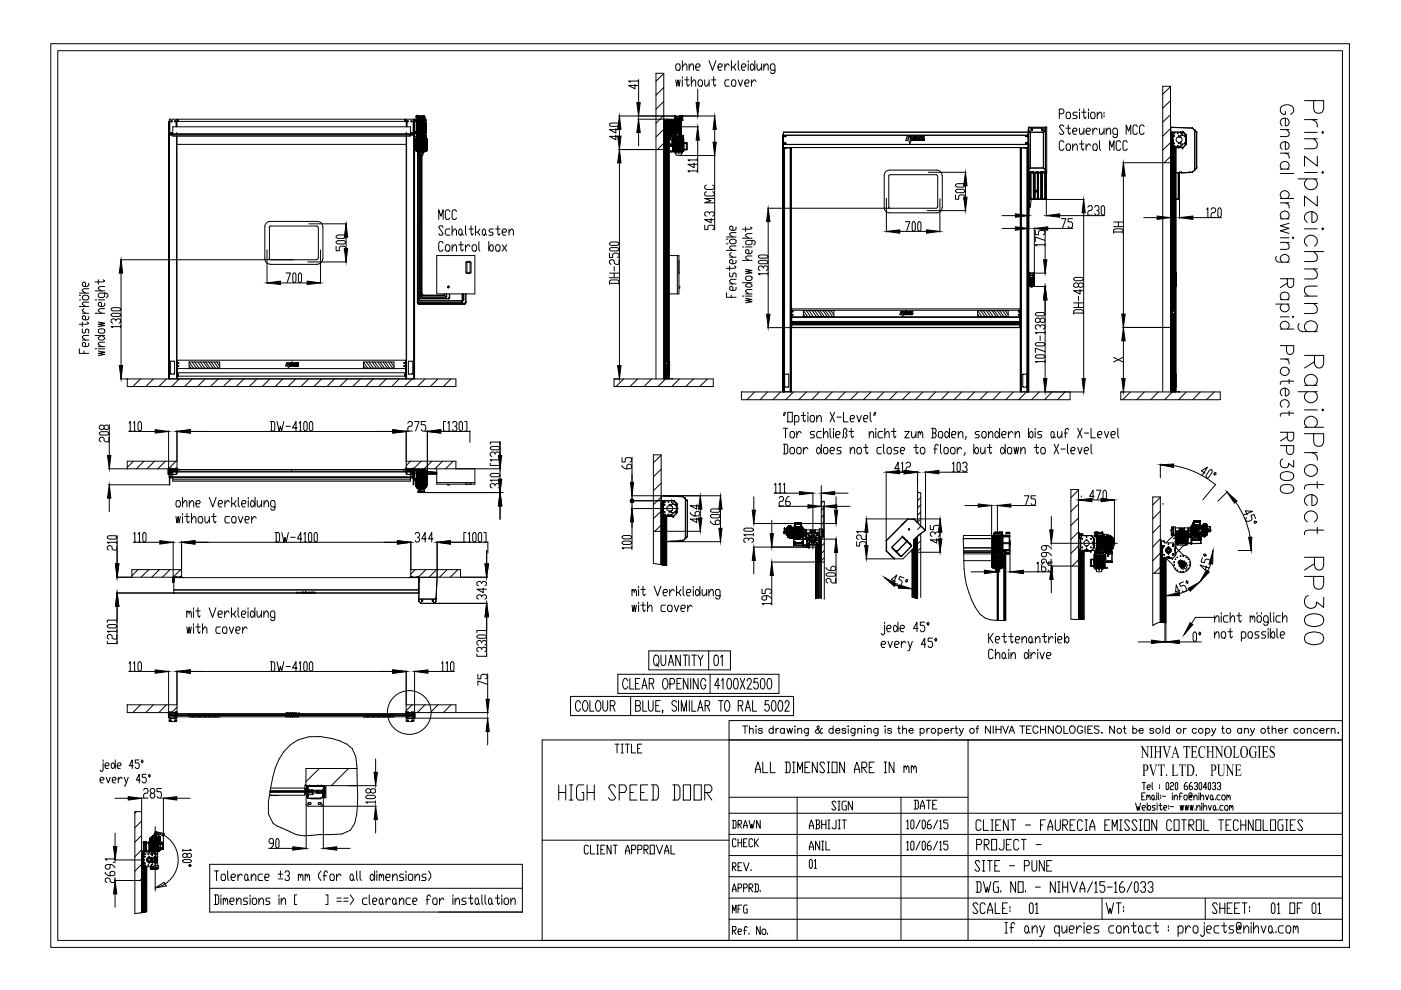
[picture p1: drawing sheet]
<svg xmlns="http://www.w3.org/2000/svg" width="297mm" height="210mm" viewBox="0 0 297 210" stroke-linecap="round" stroke-linejoin="round" font-family="sans-serif">
<!-- layer: DIMENSIONS -->
<g fill="none" stroke="#000" stroke-width=".21">
<path d="M134.6 17.9v.9l-1.3-.7h2M135.3 17.2h-2l.3 .2M135.3 17v.4M135.4 16.9v4.9M147.9 18.9v2.9M248.2 18.3v28M129.2 26.3l.4-.2h1.3l.3 .2v.2l-.3 .3h-1.3l-.4-.3zM130.6 28.7v.9l-1.4-.7h2M130.6 27.3v.9l-1.4-.7h2M131.2 31.7h7.8M131.2 24.6h11.9M131.3 27.4v1.5"/>
<path d="M131.3 34.5v43M135.2 25.3h5.7M135.4 28.1v2.8M141.2 26.9h6.9M143.9 33h7.8M144.6 24.6h7.1M147.2 34.6v1l-1.3-.8h1.9M147.8 36.2h-1.9l.3 .3M147.8 33.9h-1.9l.3 .2M147.8 33.7v.4M147.8 36v.5M147.9 29.7v6.9"/>
<path d="M149.7 39.2l-.3 .3v.4l.3 .3h1.4l.3-.3v-.4l-.3-.3M151.5 27.4v2.7M151.5 33v15.8M196.8 36.5h8M202.6 39.2l.3-.3h1.4l.3 .3v.2l-.3 .3h-1.4l-.3-.3zM204.7 39.4v2.4M218.1 30.5v18.1M238.1 34.5h8.4M238.2 37.3v29.3M20.8 59.3v.9M21.9 59.3l.3 .3-.3 .2h-1.7M25.5 55.1h36.7"/>
<path d="M25.7 57.9v19.6M56.6 53v7.1M59.5 60h5.6M60.6 57.9h1l-.7 2M62.3 57.9h.2l.3 .3v1.4l-.3 .3h-.2l-.2-.3v-1.4zM63.5 57.9h.2l.2 .3v1.4l-.2 .3h-.2l-.2-.3v-1.4zM65.2 55.5h8.3M65.5 47.5h8M68 53v7.1M71.3 52.2v1h.6v-.7l.4-.3h.7l.3 .3v.4l-.3 .3M71.3 51.3l.3-.3h1.4l.3 .3v.2l-.3 .2h-1.4l-.3-.2zM71.3 50.1l.3-.3h1.4l.3 .3v.2l-.3 .2h-1.4l-.3-.2z"/>
<path d="M73.4 50.3v2.4M129.2 53.7v.9h.7v-.7l.3-.2h.7l.3 .2v.5l-.3 .2M129.2 52.7l.4-.2h1.3l.3 .2v.3l-.3 .2h-1.3l-.4-.2zM129.2 51.6l.4-.3h1.3l.3 .3v.2l-.3 .2h-1.3l-.4-.2zM129.2 58.9h2M129.2 57.9h2M130.2 56.5v.9M130.2 57.9v1M131.2 55.1v.9h-.6l-.4-.2v-.5l-.3-.2h-.3l-.4 .2v.5l.4 .2M149.4 47.8v.9h.7v-.7l.3-.2h.7l.3 .2v.4l-.3 .3M149.7 40.6l-.3 .3v.5l.3 .2h1.4l.3-.2v-.5l-.3-.3M150.4 45.4v-.3l-.3-.2-.7 .2v.5l.3 .2"/>
<path d="M150.4 45.1l.4-.2 .6 .2v.5l-.3 .2M150.8 46.3v.9l-1.4-.6h2M151.4 42.1h-2l1.4 .4-1.4 .5h2M154 53.1h2.1M154 51.7h.4M154 50.7h.4M154 50.2h2.1M154.7 57.8v.7l.3 .3 .4-.3v-.5l.3-.2 .4 .2v.8M154.7 51l.3-.3h.7l.4 .3v.4l-.4 .3h-.7l-.3-.3zM154.7 56.4v1M154.7 54.5h1.4M155 53.6l-.3 .2v.3l.7 .4"/>
<path d="M155.7 56.4l.4 .2-.4 .3h-1.7M156.1 59.2h-1.1l-.3 .3v.2l.7 .5M156.1 55.2v.5l-.4 .2h-.7l-.3-.2v-.5l.3-.2 .4 .2v.7M156.1 52.2h-1.1l-.3 .2v.2l.7 .5M156.1 49.3h-1.1l-.3 .2v.3l.7 .4M156.1 48.1v.5l-.4 .3h-.7l-.3-.3v-.5l.3-.2 .4 .2v.8M157.4 59.9h2M157.4 55.2h2M157.4 52.4h.3M157.4 50.5h2M158.1 58.8l.3-.3h.7l.3 .3v.4l-.3 .3h-.7l-.3-.3zM158.1 57.1l1.3 .3-1.3 .2 1.3 .2-1.3 .2"/>
<path d="M158.1 52.4h1.3M158.1 48.1v1M159.1 48.1l.3 .3-.3 .2h-1.7M159.4 54.3h-1l-.3 .2v.2l.7 .5M159.4 53.1v.5l-.3 .2h-.7l-.3-.2v-.5l.3-.2 .4 .2v.7M159.4 51v.7l-.3 .2h-.7l-.3-.2v-.5l.3-.2h1.4l.3 .2v.5l-.3 .2M159.4 49.5h-1l-.3 .3v.2l.7 .5M160.8 55.5l.3-.3h1.4l.3 .3v.2l-.3 .2h-1.4l-.3-.2zM160.8 54.3l.3-.2h1.4l.3 .2v.2l-.3 .2h-1.4l-.3-.2zM161.8 56.9v-.3l-.3-.2h-.4l-.3 .2v.5l.3 .3M161.8 56.6l.4-.2h.3l.3 .2v.5l-.3 .3M162.7 44.2h26"/>
<path d="M162.8 58h-2l.3 .3M162.8 57.8v.5M162.9 47v19.6M187.9 42v7.2M190.8 49.1h5.6M192 47h.9l-.7 2M193.6 47h.3l.2 .3v1.4l-.2 .3h-.3l-.2-.3v-1.4zM194.8 47h.2l.3 .3v1.4l-.3 .3h-.2l-.2-.3v-1.4zM196.6 44.7h8.2M199.3 42.1v7.1M202.6 41.3v.9h.7v-.6l.3-.3h.7l.3 .3v.4l-.3 .2M202.6 40.4l.3-.3h1.4l.3 .3v.2l-.3 .3h-1.4l-.3-.3z"/>
<path d="M212.4 48.4h2.9M212.4 45.7h2.9M219.3 57.9h2.5M219.3 48.3v11.1M219.5 48.9v.9h.7v-.7l.3-.2h.7l.3 .2v.5l-.3 .2M221.5 51.9h-2l.4 .3M221.5 51l-2-.8v1M221.5 51.7v.5M221.5 42.3h8.4M221.6 48.8v6.3M221.8 42.2v3.6M222.1 48.4h5.4"/>
<path d="M224.7 45.7h9.5M225 46.4h1l-.7 1.9M227.4 46.4h-.9v.6h.7l.2 .4v.6l-.2 .3h-.5l-.2-.3M227.6 59.1l.4-.3h1.3l.4 .3v.2l-.4 .2h-1.3l-.4-.2zM229.8 45.1v35.2M230.6 43.9l.3-.3h.5l.2 .3-.2 .7h-.5l-.3 .4v.6h1M232.1 43.9l.2-.3h.5l.2 .3v.4l-.2 .3h-.2M232.8 44.6l.2 .4v.3l-.2 .3h-.5l-.2-.3M233.7 43.6h.2l.3 .3v1.4l-.3 .3h-.2l-.2-.3v-1.4zM236.1 49.4v-.7l.3-.2h1.4l.3 .2v.7M236.1 49.2h2M236.1 48h2"/>
<path d="M236.1 47.1h2M237.1 47.1v.9M242.5 46.1h2.8M250.1 41.9v4.4M252.9 46.1h6.1M255.8 44.4l.3-.3v2M255.8 46.1h.5M256.8 44.4l.2-.3h.5l.2 .3v.3l-.2 .4h-.5l-.2 .3v.7h.9M258.5 44.1h.2l.2 .3v1.4l-.2 .3h-.2l-.3-.3v-1.4zM16.8 74v.9h2M16.8 65h2M16.8 63.6h.3"/>
<path d="M16.8 62.6h.3M16.8 62.1h2M17.5 69.7v.7l.3 .3 .3-.3v-.5l.4-.2 .3 .2v.8M17.5 62.9l.3-.3h.7l.3 .3v.4l-.3 .3h-.7l-.3-.3zM17.5 72.1h1.3M17.5 68.3v1M17.5 66.4h1.3M17.8 65.4l-.3 .3v.2l.6 .5M17.8 74.4v.5M18.5 68.3l.3 .2-.3 .2h-1.7M18.8 72.8v.5l-.3 .2h-.7l-.3-.2v-.5l.3-.2 .3 .2v.7M18.8 71.1h-1l-.3 .3v.2l.6 .5"/>
<path d="M18.8 67.1v.5l-.3 .2h-.7l-.3-.2v-.5l.3-.2 .3 .2v.7M18.8 64.1h-1l-.3 .2v.2l.6 .5M18.8 61.2h-1l-.3 .2v.3l.6 .4M18.8 60v.5l-.3 .2h-.7l-.3-.2v-.5l.3-.2 .3 .2v.7M20.2 66.4h2M20.2 63.6h.3M20.2 74h.3M20.2 71.1h2M20.2 61.7h2M20.8 74.4l1.4 .3-1.4 .2 1.4 .2-1.4 .3M20.8 71.6l.7-.5 .7 .5v.2l-.3 .3h-.7l-.4-.3zM20.8 69.9l.4-.2h.7l.3 .2v.5l-.3 .3h-.7l-.4-.3z"/>
<path d="M20.8 68.3l1.4 .2-1.4 .2 1.4 .3-1.4 .3M20.8 63.6h1.4M20.8 74h1.4M20.8 73.5h1.4M22.2 72.6h-1l-.4 .2v.2l.7 .5M22.2 65.4h-1l-.4 .3v.2l.7 .5M22.2 64.3v.5l-.3 .2h-.7l-.4-.2v-.5l.4-.2 .3 .2v.7M22.2 62.1v.8l-.3 .2h-.7l-.4-.2v-.5l.4-.3h1.3l.4 .3v.5l-.4 .2M22.2 60.7h-1l-.4 .3v.2l.7 .5M23.6 66.6l.3-.2h1.3l.4 .2v.3l-.4 .2h-1.3l-.3-.2zM23.6 65.4l.3-.2h1.3l.4 .2v.3l-.4 .2h-1.3l-.3-.2zM24.6 68.1v-.3l-.4-.2-.6 .2v.5l.3 .2"/>
<path d="M24.6 67.8l.3-.2 .7 .2v.5l-.4 .2M25.6 69.3h-2l.3 .2M25.6 69v.5M129.2 60.3v-.7l.4-.2h1.3l.3 .2v.7M129.2 60.1h2M154 62.1v.9h2.1M154.7 60.2h1.4M155 62.6v.4M156.1 60.9v.5l-.4 .2h-.7l-.3-.2v-.5l.3-.2 .4 .2v.7M157.4 62.8h.3M158.1 63.2l1.3 .3-1.3 .2 1.3 .3-1.3 .2M158.1 60.4l.7-.5 .6 .5v.3l-.3 .2h-.7l-.3-.2z"/>
<path d="M158.1 62.8h1.3M158.1 62.3h1.3M159.4 61.4h-1l-.3 .2v.2l.7 .5M162.7 69.5h5.1M219 60.7h2.8M219.5 75.5l.4-.3h1.3l.3 .3v.2l-.3 .2h-1.3l-.4-.2zM219.5 72.9l.4-.3h1.3l.3 .3v.2l-.3 .3h-1.3l-.4-.3zM219.5 66.5l.4-.2h1.3l.3 .2v.2l-.3 .3h-1.3l-.4-.3zM220.5 69.3v-.2l-.3-.2-.7 .2v.5l.4 .2M220.5 69.1l.4-.2 .6 .2v.5l-.3 .2M220.5 67.7l.4-.3h.3l.3 .3v.5l-.3 .2-.7-.2v-.5l-.3-.3h-.3l-.4 .3v.5l.4 .2 .6-.2M220.5 71.2v1"/>
<path d="M221.5 76.7h-2l.4 .2M221.5 74.5l-2-.7v1M221.5 70.5h-2l.4 .2M221.5 70.3v.4M221.5 76.4v.5M221.6 63.6v16.7M227.6 66.6v-.7l.4-.2h1.3l.4 .2v.7M227.6 66.4h2.1M227.6 65.2h2.1M227.6 64.2h2.1M228.7 60.2l.3-.2h.3l.4 .2v.5l-.4 .2-.6-.2v-.5l-.4-.2h-.3l-.4 .2v.5l.4 .2 .7-.2M228.7 62.8v1"/>
<path d="M228.7 64.2v1M229 61.4v1l-1.4-.8h2.1M236.1 75.8l2 1M238.1 69.4h10.5M238.1 75.8l-2 1M238.2 72.3v8M21.1 91.8l.3-.3h1.3l.4 .3v.2l-.4 .2h-1.3l-.3-.2zM22.1 90.4l.3-.3h.3l.4 .3v.4l-.7 .3-.3-.3v-.4l-.4-.3h-.3l-.3 .3v.4l.3 .3 .7-.3M23 99.4h3.9M23.1 92.7v1h-.7l-.3-.3v-.4l-.4-.3h-.3l-.3 .3v.4l.3 .3M23.2 90v6.6M25.5 80.3h1.4"/>
<path d="M27.3 91.5h5.6M27.4 89.7l.2-.3v2M27.4 91.4h.5M28.3 89.7l.2-.3v2M28.3 91.4h.5M29.5 89.4h.2l.3 .3v1.4l-.3 .3h-.2l-.2-.3v-1.4zM35.7 91.3v8.4M37.5 91.3v6.4M40.4 91.5h42.9M57.3 89.4h.7l.3 .3v1.4l-.3 .3h-.7M57.5 89.4v2M58.7 89.4l.5 2 .3-1 .2 1 .5-2"/>
<path d="M60.6 90.4h1M63 90.7h-1l.8-1.3v2M63.5 89.7l.2-.3v2M63.5 91.4h.4M64.7 89.4h.2l.2 .3v1.4l-.2 .3h-.2l-.3-.3v-1.4zM65.8 89.4h.3l.2 .3v1.4l-.2 .3h-.3l-.2-.3v-1.4zM86.1 91.3v6.4M86.5 89.7l.2-.3h.5l.2 .3v.3l-.2 .4h-.5l-.2 .3v.7h.9M87.9 89.4h.9l-.7 2M90.3 89.4h-1v.6h.7l.3 .4v.7l-.3 .3h-.5l-.2-.3M90.6 91.3v11.2M93.4 91.5h6.2"/>
<path d="M94.5 89.4h-.5v2h.5M95 89.7l.2-.3v2M95 91.4h.5M95.9 89.7l.3-.3h.4l.3 .3v.3l-.3 .4h-.2M96.6 90.4l.3 .3v.4l-.3 .3h-.4l-.3-.3M96.7 99.4h9.5M97.6 89.4h.2l.3 .3v1.4l-.3 .3h-.2l-.3-.3v-1.4zM98.5 89.4h.5v2h-.5M99.6 91.3v2.5M103.9 98.2v.5h2.1v-.5M103.9 94.9l.4-.2h1.3l.4 .2v.2l-.4 .3h-1.3l-.4-.3zM103.9 94.2v-.5h2.1v.5"/>
<path d="M105 96.3v-.2l-.4-.3h-.3l-.4 .3v.5l.4 .2M105 96.1l.3-.3h.3l.4 .3v.5l-.4 .2M106 97.5h-2.1l.4 .2M106 97.3v.4M106 93.6v8M130.2 80.3h1.3M131.9 98.7v.2l.7 .5h1l.3-.3v-.4l-.3-.3h-.4l-.3 .3v.7M131.9 97v1h.7v-.8l.3-.2h.7l.3 .2v.5l-.3 .3M134 96.9v6.4M187.9 99.9v14.7M190.7 99.4h-1l.7-1.4v2M191.1 98.3l.3-.3v2"/>
<path d="M192.1 98.3l.2-.3h.5l.3 .3v.4l-.3 .3h-.5l-.2 .4v.6h1M194.5 99.9v8M196.2 99.9v12.5M201.9 98.3l.3-.3v2M203.1 98h.3l.2 .3v1.4l-.2 .3h-.3l-.2-.3v-1.4zM204.1 98.3l.2-.3h.5l.2 .3v.4l-.2 .3h-.2M204.8 99l.2 .4v.3l-.2 .3h-.5l-.2-.3M221.5 83.1h5.3M226.9 83.1h3M237.7 83.1h.7M246 98.4v2.9M248.8 98.7a18.2 18.2 0 0 1 8.9 4.1"/>
<path d="M256.4 99.7l.4-.2 .2 .2v.4l-.7 1.1-.4 .2-.2-.1v-.5zM22.7 113.8l.4-.2h1.3l.4 .2v.2l-.4 .3h-1.3l-.4-.3zM23 102.8h13M23.2 105.6v2.9M24.8 115.7v.9h-.7l-.3-.2v-.4l-.4-.3h-.3l-.4 .3v.4l.4 .2M24.8 115h-2.1l.4 .2M24.8 114.8v.4M24.8 113.5v6M28.3 115h5.6M28.4 113.2l.2-.3v2M28.4 114.9h.4M29.3 113.2l.3-.3v2"/>
<path d="M29.3 114.9h.5M30.5 112.9h.2l.3 .3v1.4l-.3 .3h-.2l-.2-.3v-1.4zM36.7 114.9v7.7M38.5 114.9v5.8M41.3 115h43M58.3 112.9h.7l.3 .3v1.4l-.3 .3h-.7M58.6 112.9v2M59.7 112.9l.5 2 .2-1 .3 1 .4-2M61.6 113.9h1M64 114.3h-1l.8-1.4v2M64.4 113.2l.3-.3v2M64.4 114.9h.6"/>
<path d="M65.6 112.9h.3l.2 .3v1.4l-.2 .3h-.3l-.2-.3v-1.4zM66.8 112.9h.3l.2 .3v1.4l-.2 .3h-.3l-.2-.3v-1.4zM87.1 114.9v5.8M88 113.2l.2-.3h.5l.3 .3v.4l-.3 .3h-.2M88.7 113.9l.3 .4v.3l-.3 .3h-.5l-.2-.3M90 104.4h16.7M90.4 114.3h-1l.7-1.4v2M91.8 114.3h-.9l.6-1.4v2M92.7 114.9v7.5M95.5 115h7.9M98.8 112.9h-.4v2h.4M99.3 113.2l.2-.3v2"/>
<path d="M99.3 114.9h.5M100.5 112.9h.2l.2 .3v1.4l-.2 .3h-.2l-.3-.3v-1.4zM101.7 112.9h.2l.2 .3v1.4l-.2 .3h-.2l-.3-.3v-1.4zM102.6 112.9h.5v2h-.5M103.2 116.7v2.8M103.4 114.9v2.4M103.9 100.6l.4-.2h1.3l.4 .2v.3l-.4 .2h-1.3l-.4-.2zM105 103v-.3l-.4-.2-.7 .2v.5l.4 .3M105 102.7l.3-.2 .7 .2v.5l-.4 .3M106 101.8h-2.1l.4 .2M106 101.6v.4M106 107.3v2.8"/>
<path d="M131.9 115l.3-.3h1.4l.3 .3v.2l-.3 .2h-1.4l-.3-.2zM131.9 113.8l.3-.3h1.4l.3 .3v.2l-.3 .3h-1.4l-.3-.3zM133.8 105.1h6.4M133.8 106.2h6.4M133.8 107.8h10M133.9 116.2h-2l.3 .2M133.9 115.9v.5M134 109v7.5M140.2 112.6h8.4M140.2 114.9h12.7M140.3 105.1h12.6M146.4 108.7v.2l.6 .5h1.1l.3-.3v-.4l-.3-.3h-.4l-.3 .3v.7"/>
<path d="M147.7 109.9v.9l-1.3-.7h2M147.7 107v1l-1.3-.8h2M148.5 108v1.8M150.6 110.5v.2l.7 .5h1l.4-.2v-.5l-.4-.2-.6 .2v.7M150.6 109.3l.4-.2h1.3l.4 .2v.3l-.4 .2h-1.3l-.4-.2zM150.6 108.2l.4-.3h1.3l.4 .3v.2l-.4 .2h-1.3l-.4-.2zM152.8 108v4M157.7 112.2l.3-.2h1.4l.3 .2v.2l-.3 .2h-1.4l-.3-.2zM158.7 114.6v-.3l-.3-.2-.7 .2v.5l.3 .2M158.7 114.3l.4-.2 .6 .2v.5l-.3 .2M159.7 116h11.6M159.7 111h9.3"/>
<path d="M159.7 113.4h-2l.3 .2M159.7 113.1v.5M159.8 105.3v2.9M159.8 118.8v2.9M163.5 119.2h10.6M163.6 110.3v2.9M164.1 104.6h5.4M164.2 102.8l.3-.4v2.1M164.2 104.5h.5M165.1 107.4h6.2M165.2 102.8l.2-.4v2.1M165.2 104.5h.5"/>
<path d="M165.2 105.6l.2-.3h.5l.2 .3v.4l-.2 .3h-.5l-.2 .3v.7h.9M166.1 102.8l.2-.4v2.1M166.1 104.5h.5M167.3 105.3h-.2l-.5 .7v.9l.2 .4h.5l.3-.4v-.3l-.3-.3h-.7M169.6 111h7.8M171.1 114.3h6.3M172.4 104.4v12M174.1 103v4.5M174.6 107.2v6.6M177 104.6h2.8M177.3 105.3v2.9M177.3 117.1v6.6"/>
<path d="M177.4 107.4h2.8M181.6 114.9v.9h.7v-.7l.3-.2h.7l.3 .2v.5l-.3 .2M183.6 110h8.8M183.6 118.5h6M183.6 113.4v1h-.7l-.3-.3v-.4l-.3-.3h-.3l-.4 .3v.4l.4 .3M183.6 112.7h-2l.4 .2M183.6 112.5v.4M183.7 112.9v2.8M188.9 100.1h2.8M191.1 100h.5M193.8 110h5.7M195.3 117.1h4.2"/>
<path d="M197.2 111.4v.9h.7v-.7l.4-.2h.6l.4 .2v.5l-.4 .2M198.3 113.3v-.3l-.4-.2h-.3l-.4 .2v.5l.4 .2M198.3 113l.3-.2h.3l.4 .2v.5l-.4 .2M198.6 114.2v.9l-1.4-.6h2.1M199.1 100.1h6M199.3 112.9v1.4M201.9 100h.6M204.6 107.2h2.8M210.2 107.1v10.5M211.5 107.1v6.1M214.1 115.6v5.8M214.3 107.2h5.3"/>
<path d="M217.2 105.1h1l-.8 2M219.6 105.1h-1v.6h.7l.3 .4v.7l-.3 .3h-.5l-.2-.3M219.9 119.5l.2-.3v2M221.5 119.2h-.2l-.5 .6v1.1l.2 .3h.5l.3-.3v-.4l-.3-.3h-.7M221.8 117.1v.8l-.3 .2-.7-.2v-.6l.4-.2h1l.7 .5v.3M221.8 115.7v.7l-.3 .3h-.3l-.4-.3v-.4l.4-.3h1l.7 .5v.2M222.8 115.2h14.1M222.9 118.5v1h-.7l-.4-.2v-.5l-.3-.3h-.3l-.4 .3v.5l.4 .2M222.9 109.5v2.9M223.2 119.2h-1v.6h.7l.3 .4v.7l-.3 .3h-.4l-.3-.3M228.7 103.9v2.3M231.5 106h1.9"/>
<path d="M232 105.2h-1l.7-1.3v2M232.5 103.9h.9l-.7 2M234.1 103.9h.2l.3 .4v1.3l-.3 .3h-.2l-.2-.3v-1.3zM236.3 105.9v9.2M247.2 118.5v17.7M254.9 118.2l-.3 .9 .7 .2 .2-.6 .4-.2 .7 .2 .2 .4-.1 .4-.4 .1M255.2 117.6l.3-.2 .3 .4-.4 .1zM255.5 100.3l-.8-.5 1.3-.7-1.1 1.7M256.7 119.5l-.6 1.6M257.4 100.3l.4-.1v.4l-.4 .2zM257.8 102.7l-2.8 3.3M260.3 104.2l-2.1 2.1"/>
<path d="M262 106.4a17.5 17.5 0 0 1 3 7.5M262.5 116.7h2.9M264.3 109.7l-.3 .4 .3 .4 .3 .1 .7-.3 .2-.3-.3-.7 .7-.2 .3 .8M264.4 109.1l-.4-.8 1.6 .1-1.9 .8M266.1 110.5l.4 .1-.3 .4-.3-.1zM22.7 136v.4h2.1v-.4M22.7 132.7l.4-.3h1.3l.4 .3v.2l-.4 .2h-1.3l-.4-.2zM22.7 132v-.5h2.1v.5M24.7 122.4h3.2M24.7 125.7h12.1M24.8 134.5v1h-.7l-.3-.2v-.5l-.4-.3h-.3l-.4 .3v.5l.4 .2M24.8 133.9h-2.1l.4 .2"/>
<path d="M24.8 133.6v.5M24.8 128.6v7.9M92 127.9h11.3M97.7 122.4h5.6M101.1 138.6v.5h2v-.5M101.1 134.9l.3-.3h1.4l.3 .3v.2l-.3 .2h-1.4l-.3-.2zM101.1 134.2v-.5h2v.5M102.1 126.6v-.2l-.3-.3h-.4l-.3 .3v.4l.3 .2M102.1 126.4l.4-.3h.3l.3 .3v.4l-.3 .2M102.1 123.7v-.2l-.3-.2h-.4l-.3 .2v.5l.3 .2M102.1 123.5l.4-.2h.3l.3 .2v.5l-.3 .2M102.1 137.7v-.2l-.3-.3-.7 .3v.5l.3 .2"/>
<path d="M102.1 137.5l.4-.3 .6 .3v.5l-.3 .2M102.1 136.3v-.2l-.3-.3h-.4l-.3 .3v.4l.3 .3M102.1 136.1l.4-.3h.3l.3 .3v.4l-.3 .3M102.5 124.7v.9l-1.4-.7h2M103.2 130.8v8.4M161.6 124.9v1h.6v-.8l.3-.2h.7l.3 .2v.5l-.3 .3M162.5 126.3v.7l-.3 .3-.6-.3v-.4l.3-.3h1l.6 .5v.2M163.5 128h-1.9l.3 .2M163.5 127.7v.5M163.6 122v6.3M175.1 121.7l.4-.2h1.3l.4 .2v.3l-.4 .2h-1.3l-.4-.2zM175.1 120.3v.2l.7 .5h1l.4-.2v-.5l-.4-.2h-.3l-.3 .2v.7"/>
<path d="M177.2 122.6v1h-.7l-.3-.2v-.5l-.4-.3h-.3l-.4 .3v.5l.4 .2M189.8 124l.7 .3M189.8 123.3l-.8-.4 1.1-1-.7 1.9M191.7 122.6l-.9-.4-.2 .6 .6 .3 .1 .4-.3 .6-.3 .2-.4-.1-.1-.5M192 123.1l.3-.3 .1 .4-.3 .2zM205.9 121.2h2.8M211.5 120.8v.6M217 121.2h6.2M222.8 120h4.2M222.9 122.9v2.8M241.3 136.1h2.9M247 121.8v14.4"/>
<path d="M250 136.1h4.7M250.1 125.1l-.9 .4 .2-1.5 .8 1.9M250.9 123.4l-.9 .3 .3 .6 .7-.2 .3 .2 .3 .6-.1 .4-.5 .2-.3-.2M251.6 123.1l.3 .2-.1 .4-.3-.2zM252.1 125l-2.1 .9M253.2 134h.2l.3 .3v1.4l-.3 .3h-.2l-.2-.3v-1.4zM254.4 134l.2 .3-.2 .4-.3-.4zM255.8 120l-.3 .9-1.1-1.1 2 .6M27.3 142.4h5.6M27.4 140.6l.2-.3v2M27.4 142.3h.5M28.3 140.6l.2-.3v2"/>
<path d="M28.3 142.3h.5M29.5 140.3h.2l.3 .3v1.4l-.3 .3h-.2l-.2-.3v-1.4zM35.7 142.2v8.9M37.5 142.2v7.2M40.4 142.4h42.9M57.3 140.3h.7l.3 .3v1.4l-.3 .3h-.7M57.5 140.3v2M58.7 140.3l.5 2 .3-1 .2 1 .5-2M60.6 141.3h1M63 141.6h-1l.8-1.3v2M63.5 140.6l.2-.3v2M63.5 142.3h.4"/>
<path d="M64.7 140.3h.2l.2 .3v1.4l-.2 .3h-.2l-.3-.3v-1.4zM65.8 140.3h.3l.2 .3v1.4l-.2 .3h-.3l-.2-.3v-1.4zM86.1 142.2v7.2M87.6 152.3h16M87.9 142.2v9.1M90.7 142.4h5.6M93.7 140.6l.2-.3v2M93.7 142.3h.4M94.6 140.6l.2-.3v2M94.6 142.3h.5M95.8 140.3h.2l.2 .3v1.4l-.2 .3h-.2l-.3-.3v-1.4zM96.7 151.1h6.9"/>
<path d="M101.3 143v.9h.7v-.7l.3-.2h.7l.3 .2v.5l-.3 .2M103.3 145.1l-2-.7v.9M103.4 142.9v5.4M103.4 155.1v2.8M24.4 169.2h2.8M24.4 176.7v2.8M30 169.1v2.9M30.5 167.5l.2-.3h.5l.2 .3-.2 .7h-.5l-.2 .3v.7h.9M32.1 168.2l-.3-.3v-.4l.3-.3h.5l.2 .3v.4l-.2 .3h-.5l-.3 .3v.4l.3 .3h.5l.2-.3v-.4l-.2-.3M34.2 167.2h-.9v.7h.7l.2 .3v.7l-.2 .3h-.5l-.2-.3M34.6 169.1v10.2M37.5 169.2h2.8"/>
<path d="M57 179.9h5.1M58 178.8h-.7l-.3-.3v-.4l.3-.3h.5l.2 .3v1.1l-.5 .6h-.2M58.7 177.8h.2l.3 .3v1.4l-.3 .3h-.2l-.2-.3v-1.4zM64.9 170.6v9.4M68.2 170.9h11.6M68.6 170.6v9.4M71.4 179.9h2.8M73.8 166.6h6M77.6 168.9l.3-.3h1.4l.3 .3v.2l-.3 .2h-1.4l-.3-.2zM78.6 167.5l.3-.3h.4l.3 .3v.4l-.3 .2-.7-.2v-.4l-.4-.3h-.3l-.3 .3v.4l.3 .2 .7-.2M79.6 170.1h-2l.3 .2M79.6 169.8v.5"/>
<path d="M79.6 160.9v2.8M79.6 173.8v2.8M22.3 185v.2l.7 .5h1l.4-.2v-.5l-.4-.3-.7 .3v.7M23.3 183.3v.7l-.3 .3h-.3l-.4-.3v-.4l.4-.3h1l.7 .5v.2M24 182.8h.4M24.3 186.7h4.2M24.3 182.3h6.3M24.4 186.1v1h-.7l-.4-.2v-.5l-.3-.3h-.3l-.4 .3v.5l.4 .2M24.4 182.1h-2.1l.4 .3M24.4 181.9v.5M24.4 189.5v2.9"/>
</g>
<!-- layer: 0 -->
<g fill="#000" stroke="#000" stroke-width=".21">
<path d="M131.3 31.7l.4 2.8h-.7zM131 28.9h.7l-.4 2.8zM131.3 24.6l.4 2.8h-.7zM135.4 25.3l.3 2.8h-.7zM135 21.8h.7l-.3 2.8zM147.6 21.8h.7l-.4 2.8zM147.9 26.9l.4 2.8h-.7zM151.5 24.6l.4 2.8h-.7zM151.2 30.1h.7l-.4 2.9zM204.7 36.5l.3 2.9h-.7zM238.2 34.5l.4 2.8h-.8zM25.7 55.1l.3 2.8h-.7z"/>
<path d="M56.6 60l2.9-.4v.7zM65.1 59.6l2.9 .4-2.9 .3zM73.4 47.5l.3 2.8h-.7zM73 52.7h.7l-.3 2.8zM162.9 44.2l.4 2.8h-.8zM187.9 49.1l2.9-.4v.7zM196.4 48.7l2.9 .4-2.9 .3zM204.3 41.8h.7l-.3 2.9zM215.3 48.1l2.8 .3-2.8 .4zM215.3 45.3l2.8 .4-2.8 .4zM219.3 48.4l2.8-.3v.7zM221.2 55.1h.8l-.4 2.8z"/>
<path d="M221.8 45.7l2.9-.4v.8zM229.8 42.3l.3 2.8h-.7zM245.3 45.8l2.9 .3-2.9 .4zM250.1 46.1l2.8-.3v.7zM162.5 66.6h.8l-.4 2.9zM221.6 60.7l.4 2.9h-.8zM238.2 69.4l.4 2.9h-.8zM237.8 66.6h.8l-.4 2.8zM22.8 96.6h.7l-.3 2.8zM25.3 77.5h.7l-.3 2.8zM32.9 91.1l2.8 .4-2.8 .3zM37.5 91.5l2.9-.4v.7z"/>
<path d="M83.3 91.1l2.8 .4-2.8 .3zM90.6 91.5l2.8-.4v.7zM105.7 96.6h.7l-.4 2.8zM131 77.5h.7l-.4 2.8zM221.2 80.3h.8l-.4 2.8zM229.4 80.3h.7l-.3 2.8zM237.8 80.3h.8l-.4 2.8zM246 98.6l2.8-.2v.7zM23.2 102.8l.3 2.8h-.7zM33.9 114.6l2.8 .4-2.8 .4zM38.5 115l2.8-.4v.8zM84.3 114.6l2.8 .4-2.8 .4z"/>
<path d="M92.7 115l2.8-.4v.8zM106 104.4l.4 2.9h-.7zM105.7 101.6h.7l-.4 2.8zM133.7 102.3h.6l-.3 2.8zM134 107.8l.3 2.9h-.6zM148.1 109.8h.7l-.3 2.8zM148.5 105.1l.3 2.9h-.7zM152.8 105.1l.3 2.9h-.7zM152.4 112h.7l-.3 2.9zM159.8 116l.4 2.8h-.7zM159.5 108.2h.7l-.4 2.8zM163.3 113.2h.7l-.4 2.8z"/>
<path d="M163.6 119.2l.4 2.8h-.7zM169.5 104.2l2.9 .4-2.9 .3zM171.3 107l2.8 .4-2.8 .3zM174.1 104.6l2.9-.4v.7zM174.6 107.4l2.8-.4v.7zM176.9 108.2h.7l-.3 2.8zM177.3 114.3l.3 2.8h-.7zM183.7 110l.3 2.9h-.6zM183.4 115.7h.6l-.3 2.8zM187.9 100.1l2.8-.4v.8zM191.7 99.7l2.8 .4-2.8 .4zM196.2 100.1l2.9-.4v.8z"/>
<path d="M199.3 110l.4 2.9h-.7zM199 114.3h.7l-.4 2.8zM207.4 106.8l2.8 .4-2.8 .3zM211.5 107.2l2.8-.4v.7zM222.6 112.4h.7l-.4 2.8zM228.7 106l2.8-.3v.7zM233.4 105.7l2.9 .3-2.9 .4zM257.2 116.7l-.1 2.9-.7-.1zM260.2 104.3l2.1 2-.6 .4zM264.7 113.9h.7l-.1 2.8zM24.8 125.7l.4 2.9h-.7zM24.5 119.5h.7l-.4 2.9z"/>
<path d="M102.8 119.5h.8l-.4 2.9zM103.2 127.9l.4 2.9h-.8zM187.5 122.4l2.5 1.4-.4 .5zM190.6 124l2.8 .8-2.9-.1zM208.7 120.9l2.8 .3-2.8 .4zM214.1 121.2l2.9-.3v.7zM222.9 120l.4 2.9h-.7zM244.2 135.7l2.8 .4-2.8 .3zM247.2 126.3l2.8-.7 .1 .7zM247.2 136.1l2.8-.4v.7zM255.8 120.9l.6 .4-2 2.1zM251.9 124.8l2.5-1.4-2 1.9z"/>
<path d="M32.9 142l2.8 .4-2.8 .3zM37.5 142.4l2.9-.4v.7zM83.3 142l2.8 .4-2.8 .3zM87.9 142.4l2.8-.4v.7zM103.4 152.3l.3 2.8h-.6zM103.1 148.3h.6l-.3 2.8zM27.2 168.9l2.8 .3-2.8 .4zM34.6 169.2l2.9-.3v.7zM62.1 179.5l2.8 .4-2.8 .4zM68.6 179.9l2.8-.4v.8zM79.3 163.7h.7l-.4 2.9zM79.6 170.9l.4 2.9h-.7z"/>
<path d="M24.4 186.7l.4 2.8h-.7zM24.1 179.5h.7l-.4 2.8z"/>
<path d="M133.7 106.2v.1l.3-.1zM133.7 106.3l.3-.1-.2 .3zM134 106.2l-.2 .3 .2 .1z"/>
<path d="M133.7 106.2v.2l.3-.2zM133.7 106.4l.3-.2-.2 .3zM134 106.2l-.2 .3 .2 .1z"/>
<path d="M133.8 105.9l.2 .3v-.4zM133.7 106l.1-.1 .2 .3zM133.7 106v.2h.3z"/>
<path d="M134 106.2v.4l.2-.1zM134 106.2l.3 .1-.1 .2zM134 106.2l.3 .1v-.1z"/>
<path d="M134 106.2v.4l.2-.1zM134 106.2l.3 .2-.1 .1zM134 106.2l.3 .2v-.2z"/>
<path d="M133.8 105.9l.2 .3v-.4zM133.7 106l.1-.1 .2 .3zM133.7 106v.2h.3z"/>
<path d="M134 106.2h.3v-.2zM134.2 105.9l.1 .1-.3 .2zM134 105.8v.4l.2-.3z"/>
<path d="M134 106.2h.3v-.2zM134.2 105.9l.1 .1-.3 .2zM134 105.8v.4l.2-.3z"/>
</g>
<g fill="none" stroke="#000" stroke-width=".21">
<path d="M10.8 9.3h275.3v191.6h-275.3zM12.2 10.8h272.4v188.6h-272.4zM140.7 15.6l-1.6 1.6M140.7 18.5l-1.6 1.7M248.2 18.4l-1.7 1.6M35.8 25.8v54.5M35.9 25.8v54.5M35.9 28.6h.7M35.9 25.8h-.2v54.5h1.8M35.9 28.6v-3.3h51.8v3.3M35.9 26.3h.1M35.9 27.4h.1"/>
<path d="M35.9 28.5h51.8M36 25.3v3.3M36 28.5v.1M36.3 25.6v.2M36.3 28.1v.2l-.1-.2M36.3 28.4h.2M36.3 25.7h.2M36.4 28.5v.1M36.4 25.6v.2M36.4 25.6v.2h-.1v-.2M36.4 28.1v.2l.1-.2-.2 .1M36.5 28.2v.1"/>
<path d="M36.5 28.5v.1M36.6 26.9h50.4v1.9h-50.4zM36.6 28.4h50.4M37 25.6l.1 .2zM37.1 25.7h.2M37.2 25.6v.2M37.2 25.6l.1 .2h-.2M37.4 25.8h.1M37.4 25.8v1.1M37.4 28.4h.1M37.4 28.8v51.5M37.4 29h.1"/>
<path d="M37.5 25.8h.1M37.5 28.4h.1M37.5 25.8v1.1M37.5 28.8v51.5M37.5 30.6h48.6M37.6 25.3l-.1 .4h48.6v-.3M37.7 25.5l.1-.1-.1 .1M37.7 25.4v.1M37.7 25.7l-.2 .1M37.7 25.6h.1M37.7 25.4h.1M37.8 25.4v.1"/>
<path d="M85.8 25.5l.1-.1-.1 .1M85.8 25.4v.1M85.9 25.6h.1M85.9 25.4h.1M85.9 25.4v.1M86 25.7l.1 .1M86 25.3h.1M86.1 25.8h.1M86.1 28.4h.1M86.1 29h.1M86.1 25.8v1.1M86.1 28.8v51.5"/>
<path d="M86.2 28.4h.1M86.2 28.8v51.5M86.2 25.8h.1M86.2 25.8v1.1M86.3 25.9v1M86.4 25.6v.2M86.4 25.7h.1M86.4 25.6l-.1 .2h.2M86.5 25.6v.2zM87 28.6h.8M87.1 28.5v.1M87.1 28.2v.1"/>
<path d="M87.1 28.1v.1M87.1 28.2h.1M87.2 25.6v.2M87.2 28.1v.2M87.2 28.4h.1M87.2 28.2h.1M87.2 25.7h.1M87.3 28.5v.1M87.3 25.6l.1 .2h-.2M87.3 28.1v.2M87.4 28.1v.2M87.6 28.5v.1"/>
<path d="M87.6 26.3h.1M87.6 27.4h.1M87.6 25.3v3.3M87.7 25.8h.2M87.7 25.4h.2M87.7 25.7v.1M87.7 28h.1M87.7 28h.2M87.7 25.4v.4M87.7 28v.3M87.7 28.6v51.7M87.8 25.8v2.2"/>
<path d="M87.8 28.3v52M87.9 28.3h.1M87.9 25.4h.1M87.9 28.4v-3.1v55h-1.8M87.9 26h.1M87.9 28.2h.1M87.9 28.1h.4v.1h-.2M87.9 27.8h.1M87.9 25.7h.1M87.9 25.5h.1M87.9 25.7h.2M87.9 28l.1 .3v-.1"/>
<path d="M87.9 25.5h.2M87.9 28.4h.1M88 25.5h.1M88 28.1h.1M88 25.7h.1M88 28.1v.1M88 28.2h.1M88 25.5v.1M88 25.6h.1M88 25.6v.1M88 28.4h.1M88 25.4h.1"/>
<path d="M88 25.5v.2l-.3 .1M88 25.4l.5 .2M88.1 25.7h.1M88.1 28.1h.1M88.1 25.5h.1M88.1 28.1v.1M88.1 28.2h.1M88.1 28.2v.1M88.1 25.5v.1M88.1 25.6h.1M88.1 25.6v.1M88.1 29.4h2.5v2.6h-2.5z"/>
<path d="M88.1 31.8h2.5M88.1 25.5v.2M88.1 28.1v.2M88.1 28.3h-.4M88.1 29.5h2.5M88.1 28.2h.2M88.1 25.5h.2v.2h-.2M88.1 29.4v2.6M88.2 29.5v2.3M88.2 29.3l.2 .1M88.3 24.7h.1M88.3 24.7l.1 .1"/>
<path d="M88.3 24.7l1.6-.1v.2M88.3 24.7h1.6M88.3 29.4v2.6M88.4 29h.1M88.4 28.9h.1M88.4 24.7h.1M88.4 26.6h.1M88.4 24.8h.1M88.4 32.1h.1M88.4 24.6h.1M88.4 24.6l-.1 .1M88.4 25.8h.1"/>
<path d="M88.4 26h.1M88.4 27.7h.1M88.4 28h.1M88.4 29.1h.1M88.4 27.1h.1M88.4 27.3h.1M88.4 26.4h.1M88.4 26h.3M88.4 25.8l-.1 .2h.4M88.4 26.4h.5M88.4 26.6h.8M88.4 29h1.9"/>
<path d="M88.4 24.6v.4h.1M88.4 25.8v.2M88.4 26.4v.9M88.4 27.7v.3M88.4 28.9v.2M88.4 29.3l-.1 2.8h2.1M88.4 29.4l-.1 2.6M88.4 28.9h1.9M88.4 29l-.1 .4M88.4 27.1h.9M88.4 27.7h.3M88.4 27.3h.5"/>
<path d="M88.4 27.4h.1M88.4 26.5h.1M88.4 26.2h.1M88.4 27.2h.1M88.4 28.2h.1M88.4 24.9h.1M88.4 24.8v.1M88.4 25h.1M88.4 27.8h.1M88.4 26.9h.1M88.4 26.3h.1M88.4 27.5h.1"/>
<path d="M88.4 27.9h.1M88.4 27.6h.1M88.4 25.5h.1M88.4 25.9h.1M88.4 26.8h.1M88.4 26.1h.1M88.4 26.7h.1M88.4 28.8h.1M88.4 27h.1M88.4 30.9h.1M88.4 25.9v.2M88.4 25.7v.2"/>
<path d="M88.4 27.9v.1M88.4 27.7v.2M88.4 26.1h.5M88.4 28.8h1.9M88.4 27.6h1.9M88.4 24.6v.4M88.4 25.5v3.4M88.4 29.1l.1 .1M88.4 29.5v2.3M88.4 28.2h1.9M88.4 26.2h.3M88.4 27.5h.3"/>
<path d="M88.4 26.3h.3M88.4 25.5h1.9M88.4 26.7h.3M88.4 27.1h.3M88.4 28h.2M88.4 27.9h1.8M88.4 27.6h.5M88.4 26.1h.2M88.4 27.7l.3 .1M88.4 25.7h.1M88.4 28.1h.1M88.4 25.2v.3"/>
<path d="M88.4 28.3h.1M88.4 25.2h.1M88.4 24.7v.1M88.4 25.7l.1 .1M88.4 28v.1M88.4 27.5v.2M88.4 27.6v.1M88.4 26v.2M88.4 26.1v.1M88.4 25.8h1.1M88.4 25.1v.1M88.4 28.9v2.9"/>
<path d="M88.4 30.9h1.8M88.4 25.4h1.8M88.4 29h1.8M88.4 29l.1 1.9M88.4 28.3v.6M88.4 25.4l.1 .1M88.5 25.1h.1M88.5 27.9h.1M88.5 25.8h.1M88.5 25.7h.1M88.5 27.8h.1M88.5 26.8h.1"/>
<path d="M88.5 26.8h-.1M88.5 30.9h.1M88.5 28.2h.1M88.5 24.7h.1M88.5 24.7l-.1 .1M88.5 26.6h.1M88.5 29.2h.1M88.5 28.8h.1M88.5 27.1h-.1M88.5 26.9h.1M88.5 26.3h.1M88.5 27.4h.1"/>
<path d="M88.5 27.1h.1M88.5 27.3v.1M88.5 24.8v.1M88.5 24.8h.1M88.5 28.2v.1M88.5 28.8l-.1 .1M88.5 30.6h.1M88.5 30.6v.2M88.5 30.7v.2M88.5 28.8h1.7M88.5 25.5l-.1 2.8M88.5 27.9l-.1 .1"/>
<path d="M88.5 27.9h1M88.5 25.2h1.6M88.5 25.1h1.6M88.5 25.4h.1M88.5 28h-.1M88.5 25.6h.1M88.5 25.9h.1M88.5 26h.1M88.5 27.3h.1M88.5 27h.1M88.5 27.7h.1M88.5 29.1h.1"/>
<path d="M88.5 28.1h.1M88.5 27.6l-.1 .1M88.5 28l-.1 .1M88.5 25h.1M88.5 26.5h.1M88.5 26.4h.1M88.5 26.9v.1M88.5 29.1v.1M88.5 26.1h.1M88.5 28.3h.1M88.5 25.9v.2M88.5 25.7v.2"/>
<path d="M88.5 27.9v.1M88.5 27.7v.2M88.5 32.5h.1M88.5 27.9h.2M88.5 25.9h.2M88.5 25.9h.3M88.5 26h.2M88.5 26.8h.2M88.5 27h.2M88.5 27.7h.2M88.5 26.1h.2M88.5 24.6v.6h1.6"/>
<path d="M88.5 25.6v38.6M88.5 24.8h1.6v.4M88.5 28.1h1.3M88.5 28.2l-.5 .2M88.5 26.5h.2M88.5 28h.2M88.5 25.9h1.3M88.5 25.7h.2M88.5 27.9h.5M88.5 27.7l.2 .1M88.6 24.7l-.1 .1M88.6 28.2h.1"/>
<path d="M88.6 25.6h.1M88.6 25.5h.1M88.6 28.3h.1M88.6 25.5v5.4M88.6 29.1v2.7M88.6 25.4v.1M88.6 28.4v.1M88.6 28.8h.1M88.6 28.9h.1M88.6 24.7h.1M88.6 28.4h.4M88.6 30.9h.1"/>
<path d="M88.6 30.4h1.4M88.6 31.6l.1 .1M88.6 27h.2M88.6 26.8h.2M88.6 24.6l-.1 .1M88.6 27.3h.1M88.6 28.8v.1M88.6 28.6h.1M88.6 25.6v38.3M88.6 27.7l.1 .1M88.7 28.8h-.1M88.7 26.5h.1"/>
<path d="M88.7 26.7h.1M88.7 25.7h.1M88.7 26.6h.1M88.7 29h.1M88.7 28.9h.1M88.7 27.8h.1M88.7 26.2h.1M88.7 28.8l-.1 .1M88.7 28.8h.1M88.7 24.8h.1M88.7 26.4h.1M88.7 27.6h.1"/>
<path d="M88.7 27.1h.1M88.7 27.5h.1M88.7 27.5v.1M88.7 27.7h.1M88.7 27.7v.1M88.7 28.6h.1M88.7 28.6l.1-.1 .2 .1M88.7 27.9h.2M88.7 28.6v.4M88.7 29.4v2.7M88.7 27.8h-.4l.1 .1M88.7 26.5h.9v.7h-1.1"/>
<path d="M88.7 26h-.3M88.7 26.2h-.3M88.7 27.6h-.1M88.7 28.6l-.1 .3M88.7 25.6h.1M88.7 28.7l.1 .1 .2-.1M88.7 28.6l.2-.1 .1 .3M88.7 27.2h.1M88.7 25.5h.1M88.7 25.8h.1M88.7 26.3h.1M88.7 26.8h.1"/>
<path d="M88.7 26h.1M88.7 26.1h.1M88.7 28.2h.1M88.7 25.9h.1M88.7 27.9h.1M88.7 28.1h.1M88.7 28.7h.1M88.7 28.1v.1M88.7 25.9l-.1 .1M88.7 27.8v.1M88.7 31.6l.1 .1zM88.7 26l.1 .1"/>
<path d="M88.7 27.4l.1 .1M88.7 27.7h-.2M88.7 27.6l-.2 .1M88.7 24.6v.2M88.7 25.5v2.7M88.7 31.9h.1M88.7 31.8h1.3M88.7 28.7v.1M88.8 30.4h.1M88.7 26v.1M88.7 28h.1M88.7 25.7v.1"/>
<path d="M88.7 28.2l.1 .1M88.7 25.8v.1M88.7 28.3h.1M88.7 27h.1M88.7 24.7h.1M88.7 27.8l.1 .1M88.7 27.6v.1h.2M88.7 26.8h.3M88.7 26.1v.1M88.7 24.6v.2h-.1h.1M88.7 25.5v3.6h1.2v-.3M88.7 32v.1"/>
<path d="M88.7 26.1h1.2M88.8 28.8h.1M88.8 28.1h.1M88.8 29h.1M88.8 28.9h.1M88.8 25.9l.1 .1M88.8 28.2h.1M88.8 27.9h.1M88.8 26.9h.1M88.8 26.8h.1M88.8 28.8l-.1 .1M88.8 26v1.8"/>
<path d="M88.8 27.7l-.1 .1M88.8 27h.1M88.8 25.9h.1M88.8 28.2h.3M88.8 26.2l-.1 .2M88.8 28.8v.2M88.8 29.4v2.9M88.8 32.3h.2v.2M88.8 31.6h1.1M88.8 25.9h.9M88.8 30.4h1.1M88.8 26.2h.1"/>
<path d="M88.8 27.6h.1M88.8 28.1v.1M88.8 26.1h.1M88.8 27.6l.1 .1M88.8 26.9v.1M88.8 25.7h.1M88.8 32h.1M88.8 28.9v.1M88.8 27.5h.1M88.8 25.7v2.4M88.8 29.5v2.3M88.8 31.7h1"/>
<path d="M88.8 30.4h1M88.8 27.9l.1 .1M88.9 28.8h.1M88.9 28.1h-.1M88.9 26.2h.1M88.9 30.9h.1M88.9 28.1h.1M88.9 27.6h.1M88.9 27.9h.1M88.9 26.1h.1M88.9 26.8h.1M88.9 26.8h-.1"/>
<path d="M88.9 25.7h.1M88.9 25.7l.1 .2M88.9 32.5h.1M88.9 25.7h-.5M88.9 32.5l-.1 31M88.9 25.7v2.4M88.9 32v.1M88.9 32.5v31M88.9 25.7h.9M88.9 24.8h.1M88.9 28.2l-.1 .8M88.9 28.1l-.1 .1"/>
<path d="M88.9 30.4h.3M88.9 30.4h.1M88.9 27.6l.1 .1M88.9 26.9h.1M88.9 27h.3M88.9 25.6h.3M88.9 27.9h.3M88.9 27.7h.1M88.9 29h.1M88.9 29.5v2.3M88.9 28.2h.8M89 28.7h.1"/>
<path d="M89 28h.1M89 26h.1M89 28.2h.1M89 28.1h.1M89 30.9h.1M89 26l-.1 .2M89 27.8l-.1 .2M89 28l-.1 .1M89 25.9v.1M89 25.9h.1M89 32.2h.2M89 32.2h.1"/>
<path d="M89 32.2l-.2 .1M89 24.6h.1M89 25.6v2.6M89 29.5v2.3M89 27.4h.7M89 25.7h.7M89 28.7v.1M89 29h.1M89 28.9h.1M89 28.8h.1M89 28.6h.1M89 24.8v-.2h-.1v.2"/>
<path d="M89 25.5v.2M89 26.5v.7M89 28.8v.1M89 32.6v30.4M89 28.6v.3M89 27.9h.1M89 27.9v.1M89 32.3h.1M89 27.9h.2M89 32.4l-.1 .1M89 32.3v.3h-.1M89 28.8l.1 .1"/>
<path d="M89.1 28.2h.1M89.1 32.9h.1M89.1 32.3h.1M89.1 32.3h-.1M89.1 32.9h.4M89.1 31.2l-.1 .9M89.1 25.9h-.3M89.1 24.8h.5M89.1 25.5l-.1 .1M89.1 28.5v.4M89.1 29.5v2.6M89.1 33v30"/>
<path d="M89.1 32.9l.5 .1M89.1 28.4v.1M89.1 30.9h.1M89.1 28.9h.1M89.1 28.8h.1M89.1 28.3h.1M89.1 26h.4h-.2M89.1 27.8h.5M89.1 25.7v.4M89.1 27.7v.3h-.4h.5M89.1 28.4h.4M89.1 28.2l.1 .1"/>
<path d="M89.2 25.8l-.7 .1M89.2 32.3h.1M89.2 30.9h.1M89.2 28.9h.1M89.2 28.3h.1M89.2 28.2h.1M89.2 28.8h.1M89.2 25.8h.1M89.2 28.6h.1M89.2 28.6l.1-.1 .2 .1M89.2 27h.1M89.2 26h.1"/>
<path d="M89.2 27.8h.1M89.2 28.4h.1M89.2 28.4v.1M89.2 32.2h.3M89.2 28.2v.7M89.2 29.4v.1M89.2 31.8v.2M89.2 32.2v.2M89.2 28.6l-.1 .3M89.2 28.6l-.1 .2M89.2 28.4l.1 .4M89.2 28.6l.2-.1 .1 .3"/>
<path d="M89.2 25.6h.1M89.2 27.9v.1M89.2 25.9h.1M89.2 25.6v.3M89.2 27.1h.1M89.2 27.7l.1 .3M89.2 26.1h.3M89.2 30.4h.1M89.2 28h.1M89.2 25.7h.1M89.2 27.2l.1 .1M89.2 26.6h.1"/>
<path d="M89.2 28.6l.1 .1M89.2 28.7h.1M89.2 27.9h.1M89.2 28.1v.1M89.2 28.7l.1 .1 .2-.1M89.2 33h.1M89.2 26l.1 .2M89.2 28h.6M89.2 28.5h.2M89.2 28.7v.1M89.2 28.3l.1 .3M89.2 24.6v.1"/>
<path d="M89.2 25.7v.4M89.2 28.5v.6M89.2 29.5v2.3M89.2 33v29.7M89.3 28.8h.1M89.3 31.7l-.4 .1M89.3 28.3h.1M89.3 25.8h.1M89.3 25.8h-.1M89.3 28.2h.1M89.3 28.2h-.9M89.3 27.1h.1"/>
<path d="M89.3 26.5h.1M89.3 28h.1M89.3 27.3h.1M89.3 28.7h.1M89.3 26.6h.1M89.3 27.9h.1M89.3 26.2l-.1 1.5M89.3 26.2h.1M89.3 24.6v.2h.1M89.3 32.2v.3h-.2v-.2M89.3 26.5h-.1M89.3 27.9v.3"/>
<path d="M89.3 28.2v.6M89.3 28.8h-.1M89.3 32.3h.2M89.3 32h.1M89.3 24.8h.1M89.3 28.8l-.1 .1M89.3 28.9h.1M89.3 29.3l.1 .1M89.3 29.5v2.3M89.3 32v.1M89.3 33v29.7M89.3 28.6h.1"/>
<path d="M89.3 31.7h.5M89.3 28.5v.1M89.3 28.5h.1M89.3 25.5h.1M89.3 31.7h.1M89.3 28.8l.1 .1M89.3 26.2l.3 .4v.6l-.1 .2M89.3 27.5h.1M89.3 26.2a.76 .76 0 0 0 0 1.3M89.3 26h.1M89.3 27.8h.2M89.3 27.8h.1"/>
<path d="M89.3 25.5v.5M89.3 27.8v1.2M89.4 28.8h.1M89.4 24.8h.1M89.4 25.7h.1M89.4 28.3v.7M89.4 29.5v2.3M89.4 32v.1M89.4 33v29.3M89.4 29.3l-.1 .1M89.4 28.2l-.1 .1M89.4 25.6h.1"/>
<path d="M89.4 25.8h.1M89.4 28h.1M89.4 28v.2M89.4 25.6v.1M89.4 28.3h.1M89.4 28.2v.1M89.4 28.2h.1M89.4 25.8h.2M89.4 26v1.7M89.4 28.2v.9M89.4 32.2v.3l.1-.2M89.4 25.6v.2"/>
<path d="M89.4 28h.3M89.4 28.2h.8M89.4 25.8h.4M89.4 25.8l.4 .1M89.5 28.7h.1M89.5 32.3h.1M89.5 30.9h.1M89.5 28.3h.1M89.5 28.9h.1M89.5 28.1h.1M89.5 33h.1M89.5 32.2h.2"/>
<path d="M89.5 27.5h.1M89.5 27.5h-.2M89.5 24.6v.1M89.5 25.7v2.4M89.5 29.4v2.6M89.5 32.2v.2M89.5 33v29.3M89.5 28h.4M89.5 28.7v.1M89.5 27.4h.1M89.5 27.4v.1M89.5 28.2v.1"/>
<path d="M89.5 28.8h.1M89.5 28h.2M89.5 27.7h.1M89.5 28.6h.1M89.5 25.7v.6M89.5 28.3h-.1M89.5 28.6v.3M89.5 28.4v.1M89.5 28.2h.1M89.5 27.8h.1M89.5 26.1l.2 .1M89.5 25.9h.1"/>
<path d="M89.5 27.8l.2 .1M89.5 25.8h.1M89.5 32.9h.1M89.5 32.9l.1 .1M89.5 25.8l.3 .1M89.5 24.8h.1M89.5 27.7v1.2M89.6 27.8h.1M89.6 24.8h.1M89.6 28.2h.1M89.6 32.4l.1 .1M89.6 26.3h.3"/>
<path d="M89.6 26.3h.1M89.6 28.5l-.1 .3M89.6 29.5v2.3M89.6 26.2h.1M89.6 32.3h.1M89.6 28.9h.1M89.6 28.8h.1M89.6 26.1h.1M89.6 26.1h.2M89.6 32.6h.2M89.6 32.3h.3M89.6 27.1h.7"/>
<path d="M89.6 24.6h.1M89.6 26h.1M89.6 28.8v.1M89.6 32.3v.7M89.7 28v.1M89.7 26h.1M89.7 26l-.1 .1M89.7 27.9h.1M89.7 30.9h.1M89.7 28.9h.1M89.7 28.8h.1M89.7 29h.1"/>
<path d="M89.7 28.1h.1M89.7 28.7h.1M89.7 32.2h.1M89.7 32.2l.2 .1M89.7 28h.1M89.7 26.2h.1M89.7 26.2l.1 .1M89.7 28.6h.1M89.7 28.6l.2-.1 .2 .4M89.7 26h-.1M89.7 28.2h.1M89.7 24.8v-.2l.1 .2"/>
<path d="M89.7 25.6v.1M89.7 28.7v.2M89.7 28.6l-.1 .3M89.7 28.6l-.1 .2M89.7 28.7l.1 .1 .2-.1M89.7 28.1l.1 .1M89.7 25.8h.1M89.7 25.9h.1M89.7 26.9h.1M89.7 26.8h.1M89.7 26.3l.1 .1M89.7 27.8h.3"/>
<path d="M89.7 26h-.1v.3M89.7 26.4h.6M89.7 29.5v2.3M89.7 27.3h.6M89.8 28.8h.1M89.8 25.6h.1M89.8 26.3h.1M89.8 27.3h.1M89.8 26.2h.1M89.8 32.5h.1M89.8 30.9h.1M89.8 27.6h.1"/>
<path d="M89.8 26.4h.1M89.8 27.3l-.3 .5M89.8 26.1h.1M89.8 31.7h.1M89.8 26.5h.1M89.8 25.9h.1M89.8 25.9l.1 .1M89.8 25.8v.1M89.8 26.4v.1M89.8 25.8h.1M89.8 27.3h.5M89.8 25.6l-.1 2.6"/>
<path d="M89.8 29h.1M89.8 26.5h.5M89.8 27.9h.1M89.8 28.9h.1M89.8 25.7h.1M89.8 25.7l-.1 .1M89.8 27.8h.1M89.8 27.6v.1M89.8 28.2h.1M89.8 28.9v.1M89.8 25.9h.2M89.8 27.6v1.4"/>
<path d="M89.8 32v.1M89.8 25.9h.4M89.8 25.9l.2 .1M89.8 30.4l.1 .1zM89.8 25.7l-1.4 .1M89.8 28h.1M89.8 28.1h.1M89.8 26.8h.1M89.8 32h.1M89.8 27.7h.1M89.8 26.2l.1 .1M89.8 26.9h.1"/>
<path d="M89.8 26.1l.1 .1M89.8 27.7l.1 .1M89.8 26.2l.1 .2M89.8 25.9l.4 .1M89.8 26.8v.1M89.8 28.8v.2M89.8 29.5v2.3M89.8 32.1v-.2l.1 .2M89.8 28l.1 .1M89.8 28v.2M89.9 25.9h-.2h.1M89.9 31.6h.1"/>
<path d="M89.9 26.1h.1M89.9 28h.1M89.9 27.9h.1M89.9 28.8h.1M89.9 27.8l-.1 .1M89.9 27.8h.1M89.9 28.1h.1M89.9 29h.1M89.9 28.9h.1M89.9 28.2h.1M89.9 27.9l-.2 .1M89.9 25.9h.1"/>
<path d="M89.9 25.7h.1M89.9 27.6h.1M89.9 28.3h.1M89.9 27.5v.2M89.9 26v.2M89.9 24.8h.1zM89.9 25.5v.1M89.9 27.9v.4M89.9 29.4v2.6M89.9 32.1v.2M89.9 28v.1M89.9 28.2l-.1 .1"/>
<path d="M89.9 26h.1M89.9 26.2h-.1M89.9 27.9l-.1 .1M89.9 26.2h.1M89.9 27.9v.1M89.9 26.2h-1.2M89.9 24.8h.1M89.9 25.5h.1M89.9 26.4h.1M89.9 26l-.1 .2M89.9 26v.1M89.9 25.6h.1"/>
<path d="M89.9 26.1h.4M89.9 25.5v3.5M89.9 29.5v2.3M89.9 27.9l-.2 .2M89.9 25.7h.2v.4M90 27.9l.1 .2-.1-.2-.4 .3M90 28.6l-.2-.1-.1 .1M90 28.7h.1M90 28.9h.1M90 28.1h.1M90 28.2h.1M90 27.8h.1"/>
<path d="M90 25.5h.1M90 26.2h.2M90 26.5h.1M90 25.7h.1M90 28.6h.1M90 26l-.1 .1M90 27.4h.1M90 27.4l-.2 .1M90 27.9l-.2 .1M90 27.8h.2M90 26.3h.2M90 28.6h.2"/>
<path d="M90 25.5l-1.6 .1M90 28.7v.1M90 28.6v.2M90 28h.1M90 28.6l-.6 .2M90 28.4v.1M90 27.8l.2 .2M90 27.1h.1M90 26.7h.1M90 27.7h.1M90 27.3h.1M90 26.3h.1"/>
<path d="M90 28.8l-.1 .2M90 26.1h.1M90 27.5h.1M90 27.2h.1M90 26.6h.1M90 26h.1M90 27.9l.2 .1M90 27.9h.1M90 28.8v.1M90 27.6h.1M90 26.1h.3M90 26.6h.3"/>
<path d="M90 24.8h.1M90 27.1h.3M90 27.7h.3M90 26.2h.1M90 25.6h.1M90 28.8h.1M90 28.3h.1M90 30.9h.1M90 31.6v.1M90 27.6h.2M90 26h.3M90 25.5v2.6"/>
<path d="M90 28.2v.4M90 29.4v.1M90 31.8v.3M90 26.3h.3M90 26.2h.3M90 26.7h.3M90 27.5h.3M90 26.1h.2M90 27.2h.3M90 27.1l.3 .1M90 27.1h.2M90.1 28.6h.1"/>
<path d="M90.1 27.9h.1M90.1 27.9l-.1 .1M90.1 28.2h.1M90.1 27.9l.1 .3M90.1 27.9l.1 .2M90.1 28.9h.1M90.1 27.9l.1 .1M90.1 28.8h.1M90.1 25.5h.1M90.1 25.8h.1l-.1 6M90.1 28h.1M90.1 28l-.1 .1"/>
<path d="M90.1 28v.1h-.1M90.1 25.4v.1M90.1 27.6v.4M90.1 28.4l-.1 2.5M90.1 29.5v2.3M90.1 28.4h.1M90.1 30.9h.1M90.1 25.6h.1M90.1 28.3h.1M90.1 25.7h.1M90.1 27.6h.2h-.4M90.1 28.8l.1 .1"/>
<path d="M90.1 29.1h.1M90.1 29.1l-.1 1.8M90.1 27.1l.2 .1M90.1 26.5h.2M90.1 26.1h.2M90.1 29.1h.2M90.1 25.5v.1M90.1 28.2v.8M90.1 25.1h.1M90.1 31.8h.1M90.1 29.5h.1M90.1 26.8h.1"/>
<path d="M90.1 26h.1M90.1 27h.1M90.1 25.9h.1M90.1 27.8h.1M90.1 26.9h.1M90.1 30.7v.2M90.1 27.4h.2M90.1 29.2h.1M90.2 27.9l-.1 .3-.1-.1h.2l-.1-.2M90.2 26.2h.1M90.2 27.6h.1M90.2 27.1h.1"/>
<path d="M90.2 27.9h.1M90.2 29.1h.1M90.2 26.7h.1M90.2 28.2h.1M90.2 28.2h-.1M90.2 28.2l-.1 .1M90.2 26.4h.1M90.2 27.4h.1M90.2 27.8h.1M90.2 26.3h.1M90.2 26.6h.1M90.2 27.3h.1"/>
<path d="M90.2 28.8h.1M90.2 27h.1M90.2 29.6h.1M90.2 28.3h.1M90.2 28.9h.1M90.2 30.9h-1.7M90.2 26.8h.1M90.2 25.1v.1M90.2 26.1h.1M90.2 25.2v.3M90.2 28.2v.1M90.2 28.4h.1"/>
<path d="M90.2 25.5h.1M90.2 30.9h-.1M90.2 27.5h.1M90.2 27.5v.2M90.2 27.7h.1M90.2 27.6v.1M90.2 26.6h-.2M90.2 27.2l-.2 .1M90.2 26h.1M90.2 26v.2M90.2 26.1v.1M90.2 30.6h.1"/>
<path d="M90.2 30.6l-.1 .2M90.2 25.5v.1M90.2 27.3l-.1 .1M90.2 27.5h-.2M90.2 27.7h-.2M90.2 28v.1M90.2 29h.1M90.2 28h.1M90.2 29.2h.1M90.2 26.9h.1M90.2 26.5h.1M90.2 28v.2"/>
<path d="M90.2 28.1h.1M90.2 28.4l-.6 .1M90.2 28.3v3.5M90.2 28.3h-.1M90.2 29.6v1.3M90.3 25.6h.1M90.3 27.1h.1M90.3 27.4h.1M90.3 27.6h.1M90.3 26.6h.1M90.3 29.1h.1M90.3 28.9h.1"/>
<path d="M90.3 29.1l-.1 .1M90.3 26h.1M90.3 28.2h.1M90.3 27.3h.1M90.3 28h.1M90.3 26.1h.1M90.3 29h.1M90.3 28.8h.1M90.3 26.3h.1M90.3 26.2h.1M90.3 26.5h.1M90.3 27.2h.1"/>
<path d="M90.3 26.7h.1M90.3 26.4h.1M90.3 27.3l-.1 .1M90.3 26.2l-.1 1.3M90.3 32v-2.7h.1v2.8h-2.1M90.3 25.5v3.4M90.3 27.4l-.3 .1M90.3 25.6l-.5 .1M90.3 26.7l-.1 .1M90.3 27.4h-.1M90.3 29.3h.1M90.3 25.6h-.9"/>
<path d="M90.3 27l-.3 .1M90.3 32.1h.1M90.3 26.6h-.7M90.3 29.4l.1 2.6M90.3 26.4v.9M90.3 28.9v.1M90.3 28.9v.2M90.3 29l.1 .4M90.5 29.5v2.3M90.5 29.4v2.6M139.1 31.7h1.6M140.7 25.8h.5v50.6"/>
<path d="M140.7 21.5l-1.6 1.7M140.7 24.5l-1.6 1.6M140.7 27.4l-1.6 1.6M140.7 30.4l-1.3 1.3M140.8 25.7h.5M140.8 27.8l.1 .2 .2 .2M140.9 25.3v55M140.9 26.5h.1M140.9 27.1h.1M140.9 26.6h.1M140.9 25.7h.1M140.9 26.6h.2"/>
<path d="M140.9 27.1h.2M140.9 27.2h.3M140.9 25.7h.4M140.9 25.3v.4M140.9 25.8v54.5M141 25.8v50.7M141.1 28.9h.1M141.1 29h.1M141.1 28.8h.1M141.1 29h1.5M141.1 28.9h1.5M141.1 25.7h.1"/>
<path d="M141.1 26.9h.1M141.1 26.8h.1M141.1 27h.1M141.1 27.5h.1M141.1 26.2h.1M141.1 29l.1 1.9M141.1 26.9v.1M141.1 28.8v.2M141.1 25.6l.1 .1M141.1 30.9h.1M141.1 28.2h.1M141.2 28.7h-.1"/>
<path d="M141.2 26.8h.1M141.2 30.9h.1M141.2 27.5h.1M141.2 27.2h.1M141.2 27h.1M141.2 26.9h.1M141.2 30.9h1.3M141.2 29h.9M141.2 25.7h.1M141.2 25.8v50.9M141.2 28h.1M141.2 26.8v.1"/>
<path d="M141.2 28.8h-.1M141.2 26.8l.1 .1M141.2 26v.1M141.2 26.8v.2M141.2 32.7v.1M141.2 26.5h-.3M141.2 28.8h.1M141.2 39.9h.1M141.2 39.6h.1M141.2 28.2h1.3M141.2 27v.2M141.2 26.5l.1 .4-.1 .1"/>
<path d="M141.2 26.8l-.1 .1M141.2 31.6v.1M141.2 30.8v.1M141.2 32.4v.1M141.2 26.9v.1M141.2 26.7h.1M141.2 28.8h.2M141.2 28.7h.1M141.2 28.9h.1M141.2 40h.1M141.2 39.5h.1M141.2 28.2h.1"/>
<path d="M141.2 26.6h.2M141.2 27.2h.2M141.2 26.8v49.8M141.2 27a1.25 1.25 0 0 0 2.1 .8M141.2 30.5h.1M141.2 27.2l.4 .6M141.3 27h.1M141.3 26.5h.1M141.3 28.8h.1M141.3 26.4h.1M141.3 28.3h.1M141.3 27.3h.1"/>
<path d="M141.3 27.3v.1M141.3 26.6h.1M141.3 26.8h.1M141.3 25.7h.1M141.3 30.7v.2M141.3 26.9h.1M141.3 28.6h.1M141.3 28.3l-.1 .4M141.3 38.4h.1M141.3 34.6h.1M141.3 31.6v.1M141.3 32.4v.1"/>
<path d="M141.3 27.1h.1M141.4 27.3h.1M141.3 39.5h.1M141.3 27.4h.1M141.3 26.8v.2M141.3 27.2h.1M141.3 25.3v.4M141.3 26.9v49.7M141.3 27.1l.1 .1M141.3 40h.1M141.3 32.8h.1M141.3 30.5h.1"/>
<path d="M141.3 27.2l.1 .1M141.4 26.5h.1M141.4 26.5h-.1M141.4 27.2h.1M141.4 27.1h.1M141.4 26.6h.1M141.4 26.6h-.1M141.4 28.8h.1M141.4 40h.1M141.4 39.5h.1M141.4 25.3v.4M141.4 26.5v.1"/>
<path d="M141.4 27.1v.2M141.4 28.6v47.8M141.4 27.2l-.1 .1M141.4 26.1h.1M141.4 27.6h.1M141.4 25.5l-.5 .2-.1 .3M141.4 28.3h.1M141.4 27.6v.3M141.4 28.3v48.4M141.4 27.1h-.1M141.4 25.5h.1M141.4 25.5v.1"/>
<path d="M141.4 26.7h.1M141.4 27.9h.2M141.4 27.1l.1 .1M141.4 27.6l.1 .6M141.4 29h.1M141.4 26.6l.3 .1M141.5 26.5h.1M141.5 27.2h.1M141.5 26.6v.5M141.5 26.1h-.1M141.5 27.6l-.1 .1M141.5 27.1h.1"/>
<path d="M141.5 27.6h.1M141.5 25.9h.1M141.5 30.9h.1M141.5 28.2h.1M141.5 26h.1M141.5 27.9h.1M141.5 28.1h.1M141.5 29.1h.1M141.5 26.2h.1M141.5 26.6v.1M141.5 28.1h.4M141.5 28h.4v.2"/>
<path d="M141.5 29.1h.3M141.5 26.2v.1M141.5 26.5l-.1 .2M141.5 30.6v.3M141.5 26.6h.2M141.5 27.6l.1 .1M141.5 27.2l.2 .4M141.5 26.6h.1M141.5 29h.1M141.5 25.6h.1M141.5 27.7h.1M141.5 25.8h.1"/>
<path d="M141.5 26.1h.1M141.5 28.3h.1M141.5 30.6h.1M141.5 30.6v.2M141.5 26.1v.1M141.5 27.5v.8M141.5 29v47.5M141.6 26l-.4 .5M141.6 27.9h-.1M141.6 26h.1M141.6 28.9h.1M141.6 27.8h.1"/>
<path d="M141.6 27.7h.1M141.6 29.1h.1M141.6 29.1v.1M141.6 26.3h.1M141.6 26.2h.1M141.6 28.3h.1M141.6 27.6l.1 .1zM141.6 26.3h.2M141.6 25.9h-.1M141.6 26.2v.1M141.6 27.7v.1M141.6 28.3v.7"/>
<path d="M141.6 28.3l-.3 .3M141.6 27.8l.4 .3M141.6 26.1h-.1M141.6 26v.1M141.6 25.9h.1M141.6 26.1h.1M141.6 29.2h.1M141.6 27.8l.3 .2M141.6 26.6h.1M141.6 26.7h.1M141.6 28.4l.2 .6M141.6 26v.3"/>
<path d="M141.6 31.7l.1-.1v.1M141.7 26.6l-.1 .1M141.7 26h.1M141.7 26l-.1 .1M141.7 26.1h.1M141.7 27.7h.1M141.7 26.7h.1M141.7 29.1h.1M141.7 28.7h.1M141.7 27.8h.1M141.7 28.2h.1M141.7 27.1l-.1 .1"/>
<path d="M141.7 26v.2M141.7 27.1h-.3M141.7 29v2.6M141.7 31.8v11.1M141.7 27.7l-.1 .1M141.7 29.1l-.1 .1M141.7 27.1l-.2 .1M141.7 26v.1M141.7 26.7v.3M141.7 27.6l-.1 .1M141.7 27.6h.1M141.7 27.1l.2 .3"/>
<path d="M141.7 27.1h.1M141.7 25.9h.1M141.7 26.6h.1M141.7 26.2h.1M141.7 27.6v.1M141.7 25.8h.1M141.7 26l.1 .1M141.7 27.7l.1 .1zM141.7 28.5h1.7M141.7 27.7l-.1 .2M141.7 26.2l.2 .1M141.7 27.7v.1"/>
<path d="M141.7 26.2l-.2 .3M141.7 25.8v.1M141.7 26.9h.1M141.7 28.9h.1M141.7 28.3h.1M141.7 28.6h.2v51.7M141.7 26v.3M141.7 28.2v.8M141.8 26.1h.1M141.8 25.8h.1M141.8 27.6h.1M141.8 29h.1"/>
<path d="M141.8 26.2h.1M141.8 29.1h.1M141.8 30.9h.1M141.8 26.7h.1M141.8 27.7h-.1M141.8 28.6h.1M141.8 26.3h.1M141.8 28.3h.1M141.8 26.7v.1M141.8 30.7v.2M141.8 28.6h.4M141.8 26.2v.1"/>
<path d="M141.8 28.3v.3M141.8 29v.1M141.8 30.9v-.3v.3M141.8 26.1l.1 .1M141.8 27.6l.4 .2M141.8 26.7v.3M141.8 27.1l.2 .2M141.8 27.1h.1M141.8 25.9h.1M141.8 27h.1M141.8 25.5l.2 .1M141.8 26v.2"/>
<path d="M141.8 26.6v.2M141.8 27.9v.1M141.8 26.2l.1 .1M141.9 26.3h.1M141.9 27.4h.1M141.9 28.4h.1M141.9 28.1h.1M141.9 28.9h.1M141.9 28.2h.1M141.9 29h.1M141.9 28.3h.1M141.9 25.6h.1"/>
<path d="M141.9 27.5h.1M141.9 30.9h.1M141.9 30.7v.2M141.9 29.1h.2M141.9 27.4v.2M141.9 28.3v.1M141.9 27.5l-.2 .1M141.9 28.3v.6M141.9 26.3l-.2 .3M141.9 26.2l-.1 .1M141.9 28.1v.1M141.9 26.2h.1"/>
<path d="M141.9 29.1h.1M141.9 28h.1M141.9 29.2h.1M141.9 25.5v.1M141.9 27.5l-.1 .1M141.9 27.5l.4 .2M142 25.6h.1M142 26.2h.1M142 26.4h.1M142 27.3h.1M142 29.1h.1M142 27.5h.1"/>
<path d="M142 29.2h.1M142 28.2h.1M142 28.2h-.1M142 29.1v.1M142 26.4l-.2 .2M142 28.3h.1M142 26.9h.1M142 28.4v.2M142 25.6a1.38 1.38 0 0 0-.9 1.3 1.38 1.38 0 0 0 .9 1.3M142 27.4l.3 .1M142 28.1h.1M142 25.6l-.4 .3"/>
<path d="M142 26.3h.1M142 29.6h.1M142 28.6h.1M142 25.7h.1M142 28.9h.1M142 27.4h.1M142 28.3v.5h.2v-.5M142 28.2h1.1M142 28.1h1M142 28.2h1M142 25.7h1M142 25.6h1.1"/>
<path d="M142 28.9v.7M142 25.6l.1 .1M142.1 28.8h.1M142.1 29.6h.1M142.1 29h.1M142.1 29.1h.1M142.1 25.6h.1M142.1 28.9h.1M142.1 25.7h.1M142.1 28.2h.1M142.1 28h.1M142.1 30.6h.1"/>
<path d="M142.1 30.6v.2M142.1 28.6l.1 .2M142.1 28.4h-.3v.2M142.1 25.6v.1M142.1 28.2v.6M142.1 28.9v.7M142.1 28.1h-.1M142.1 28.3v.5M142.1 28.3l-.1 .6M142.1 28.1v.1M142.1 28.3h.1M142.1 28.6h.1"/>
<path d="M142.1 28v.1M142.1 27.9h.1M142.1 28.7h.1M142.1 28.1h.1M142.1 30.9h.1M142.1 28l.4 .1M142.1 28.6v.2M142.1 28.4h.1M142.1 28.4v.1M142.1 27.9v.2M142.1 30.6v.3M142.1 25.7l.1 .1"/>
<path d="M142.1 28l-.1 .2M142.2 27.9l-.1 .1M142.2 27.9h.1M142.2 25.8h.1M142.2 28h.1M142.2 25.9l-.4 .2M142.2 25.7h.1M142.2 25.9h.1M142.2 28l-.1 .1M142.2 28.2h.1M142.2 28.3h.1M142.2 25.6h.1"/>
<path d="M142.2 30.9h.1M142.2 28.1h.1M142.2 28.8h.1M142.2 29h.3M142.2 25.6v.2M142.2 27.9v.4M142.2 28.3l-.1 .5M142.2 27.9v.1M142.2 32.1h.1M142.2 32.2h.1M142.2 32.1l.1 .1M142.2 32.2h.9"/>
<path d="M142.2 25.5l.1 .1M142.2 25.8v.1M142.2 32.1v.1M142.2 25.9l.1 .1M142.2 26h.1M142.2 25.7v.1M142.2 28v.2M142.2 26.1l-.3 .1M142.2 25.6v.1M142.3 26.1h.1M142.3 25.7h.1M142.3 27.7h.1"/>
<path d="M142.3 28.2h.1M142.3 28h.1M142.3 28.1h.1M142.3 26h.1M142.3 27.9h.1M142.3 25.8h.1M142.3 32.2h.1M142.3 32.2h-.1M142.3 27.9h.2M142.3 28v.1M142.3 27.7l-.1 .1M142.3 27.7l-.1 .2"/>
<path d="M142.3 25.8v.2M142.3 25.6h.1M142.3 25.7v.1M142.3 26.2l-.3 .1M142.3 26h-.1M142.3 26.2h.1M142.3 27.9l-.1 .1M142.3 27.9h.4M142.3 27.6h.1M142.3 25.9h.1M142.3 25.5v.1M142.3 27.9v.1"/>
<path d="M142.3 27.7v.2M142.3 27.7h.4M142.3 28.9h.1M142.3 28.8h.1M142.3 28.5h.1M142.3 28.9l-1 .1M142.3 26v.1M142.3 27.7v.1M142.3 28.5v.3M142.3 27.5h.1M142.3 26.2h.5M142.4 26.2h.1"/>
<path d="M142.4 30.9h.1M142.4 27.6h.1M142.4 27.6h-.1M142.4 28.5h.1M142.4 28.8h.1M142.4 26.6l-.1 .3 .2 .2 .2-.2-.2-.3M142.5 30.9h-1.3M142.5 27.9h.1M142.5 28.9h.1M142.5 28.2h.1M142.5 30.9h.1M142.5 28.2v.1"/>
<path d="M142.5 28.3h.1M142.5 28.4h.1M142.5 26.6h.1M142.5 27.9v.3M142.5 28.4v2.5M142.5 28.2v.3M142.5 28.2h1.4M142.5 26.3a.57 .57 0 0 0-.6 .6 .57 .57 0 0 0 .6 .5M142.5 29h.1M142.5 28h.1M142.5 28.1h.1M142.5 28l.1 .1"/>
<path d="M142.5 27.5h.2M142.5 26.3h1.4M142.5 28.1v.1M142.5 28.3l.1 .2M142.5 29v1.9M142.6 28l-.1 .1M142.6 28.3h.1M142.6 28.3h-.1M142.6 28.9h.1M142.6 28.5h.1M142.6 28.4h.1M142.6 28.2h.1"/>
<path d="M142.6 28.8h.1M142.6 28.4l-.1 .5M142.6 28.7h.1M142.6 28.6h.1M142.6 26.6h.1M142.6 28.4v.5M142.6 28.9v.1M142.6 28.5v.1M142.6 27.5h-.3M142.6 27.6h.1M142.6 27.6h.2M142.6 28.7l-.3 .1"/>
<path d="M142.6 29.4h2.4M142.6 28.6v.1M142.7 26.1h-.4M142.7 27.6h.1M142.7 27.7h.1M142.7 26.1h.1M142.7 26h.1M142.7 29.4l.1 2.6M142.7 29.3h.1M142.7 26v.1M142.7 27.7v.1M142.7 25.8h-.4"/>
<path d="M142.7 26.2l.3 .1M142.7 27.9h.1M142.7 27.9l.1 .1M142.7 26.2h.1M142.7 25.9h.1M142.7 29.5v2.3M142.7 27.7l.1 .2M142.7 25.8h.1M142.7 26.1l.3 .1M142.7 27.5h.1M142.8 28h.1M142.8 25.7l-.1 .1"/>
<path d="M142.8 27.7h.1M142.8 25.9h.1M142.8 25.6h.1M142.8 26.1h.1M142.8 27.9h.1M142.8 25.7h.1M142.8 25.8h.1M142.8 28.1h.1M142.8 28.2h.1M142.8 25.6v.1M142.8 25.7v.1M142.8 27.9v.1"/>
<path d="M142.8 25.8l-.1 .2M142.8 27.7v.2M142.8 28l-.1 .2M142.8 28v.2M142.8 25.8v.1M142.8 27.4h.1M142.8 28v.1M142.8 26h.1M142.8 27.7v.1M142.8 29.5v2.3M142.8 25.9v.1M142.8 25.9l.4 .2"/>
<path d="M142.8 27.3v.1M142.8 28l.1 .2M142.8 25.6l.1 .1M142.8 27.4h1.6M142.8 28l.1 .1M142.8 28.1l.1 .1M142.9 28h-.1M142.9 28.1h-.1M142.9 25.5h-.1M142.9 28.1h.1M142.9 25.7h.1M142.9 28h.1"/>
<path d="M142.9 28.1l-.1 .1M142.9 31.8h.1M142.9 29.5h.1M142.9 28.2h.1M142.9 25.6h.1M142.9 29.5v2.3M142.9 32.1h.1M142.9 25.7h-.1M142.9 25.6l-.1 .1M142.9 29h.1M142.9 29h2M142.9 28.9h1.9"/>
<path d="M142.9 29l-.1 .4-.2-.1v.2h2.4M142.9 25.6l.1 .1M142.9 25.6l.5 .3M143 25.6l.5 .3 .3 .5M143 25.6h.1M143 25.7h.1M143 29h.1M143 28.9h.1M143 26.3h.1M143 27.4l-.3 .1M143 29h1.8M143 28.1v.1"/>
<path d="M143 28.9l-.1 .1M143 26.4l.2 .2M143 25.2v.3M143 25.2h.1M143 28.2l.1 .1M143 26.9h.1M143 26.9a.53 .53 0 0 0-.5-.6 .53 .53 0 0 0-.5 .6M143 29.5v2.3M143 27.5l-.3 .1M143.1 27.5h.1M143.1 26.2h.1M143.1 27.3h.1"/>
<path d="M143.1 28.3h.1M143.1 26.4h.1M143.1 27.4h.1M143.1 28.2h.1M143.1 28.8l-.1 .1M143.1 24.8h1.6v.4h-1.6zM143.1 25.2h1.6M143.1 24.6l1.8 .1zM143.1 27.3v.1M143.1 28.3v.5M143.1 29.5v2.3M143.1 26.2l.2 .4"/>
<path d="M143.1 24.8h.1M143.1 24.8h.1zM143.1 27.5l.1 .1M143.1 27.4v.1M143.1 32.2l.8 .1 .7-.1M143.1 26.3h.1M143.1 32h.1M143.1 32.1h.1M143.1 32.5h.1M143.1 32.1v.1M143.1 32.2v.2M143.1 27.5l.2 .1"/>
<path d="M143.2 27.1l-.2 .2M143.2 27.9v.1M143.2 26.7v.3M143.2 27.6l-.4 .2M143.2 27.6h.1M143.2 27.1h.1M143.2 26.7h.1M143.2 24.8h.1M143.2 25.8h.1M143.2 26.1h.1M143.2 27.6h.2M143.2 24.8v-.2l.1 .2"/>
<path d="M143.2 26.2l-.1 .1M143.2 29.4v.1M143.2 31.8l-.1 .3M143.2 28.8h.1M143.2 27.7h.1M143.2 27h.1M143.2 28h.1M143.2 28.9h.1M143.2 29h.1M143.2 24.6h.1M143.2 26.7v.1M143.2 28.9v.1"/>
<path d="M143.2 29.5v2.3M143.2 26v.1M143.3 26.2l.2 .3M143.3 27.7h.1M143.3 26.2h.1M143.3 26h.1M143.3 26.1h.1M143.3 28.9h.1M143.3 26.9h.1M143.3 27.8h.1M143.3 27.7v.1M143.3 27.6h.1"/>
<path d="M143.3 29h.1M143.3 25.9h.1M143.3 27.9h.1M143.3 32.1v-.2l.1 .2M143.3 26v.1M143.3 28.9v.1M143.3 29.5v2.3M143.3 26.1l-.2 .1M143.3 27.6l-.1 .1M143.3 27.1l-.2 .3M143.3 27.8v.1M143.3 25.9l.2-.1-.1 .3"/>
<path d="M143.3 27.7v.2M143.3 27.9l-.4 .2M143.3 25.9l.1 .2M143.3 25.9a1.25 1.25 0 0 0-2.1 .9M143.3 26.7v.3M143.3 25.8v.1M143.3 32.3l-.2 .1 .1-.1 .1 .1M143.3 25.8v.2M143.3 27.1h.1M143.3 25.8h.1M143.3 26.7h.1M143.3 26.6h.1"/>
<path d="M143.3 28.2h.1M143.3 32.5h.1M143.3 28.3h.1M143.3 29h1.2M143.3 26.1l-.2 .2M143.3 26.1v.1M143.3 32.3v.6M143.3 26.6v.1M143.3 32.9h1.1M143.3 25.2l.1 .1M143.3 25.9v.1h.3M143.4 26.1h.1"/>
<path d="M143.4 27.9h.1M143.4 26.7h.1M143.4 28.1h.1M143.4 25.9h-.1M143.4 27.1h.1M143.4 28.9h.1M143.4 26.7h-.1M143.4 25.9h.1M143.4 28.2h.1M143.4 29h.1M143.4 25.8h.1M143.4 26.6h.1"/>
<path d="M143.4 28.9l-.1 .1M143.4 28.8l-.1 .1M143.4 28.1h1.1M143.4 25.3h-2.6v.5M143.4 29.5v2.3M143.4 27.1v.1M143.4 27.1l.1 .1M143.4 27.1h.2M143.4 28.8h.1M143.4 27.7h.1M143.4 27.6h.1M143.4 27.8h.1"/>
<path d="M143.4 26h.1M143.4 25.8l-.1 .1M143.4 25.8v.1M143.4 28.2v.8M143.4 26l.3 .4M143.4 28.4h-.1M143.4 28h.1M143.4 28v.1M143.4 25.6h.1M143.4 27.9l.3 .3M143.4 24.8h.1M143.4 24.6v.1"/>
<path d="M143.4 29.4v.1M143.4 31.8v.2M143.4 25.4l.1 .1M143.4 26.1a1.25 1.25 0 0 1 0 1.6M143.4 27.7l-.1 .1M143.4 27.6l.1 .1M143.4 27.6l.1 .3-.2-.1M143.5 28.1l-.1 .1M143.5 27.2l-.2 .4M143.5 27.8h.1M143.5 25.8h.1M143.5 25.9h-.1"/>
<path d="M143.5 27.2h.1M143.5 26h.1M143.5 27.9h.1M143.5 27.8l.1 .1M143.5 26l.2 .2M143.5 25.9h.1M143.5 25.8v.1M143.5 25.5h.1M143.5 25.3l.5 .7M143.5 26.6h.3M143.5 27.9h1M143.5 29.5v2.3"/>
<path d="M143.5 32v.1M143.5 26.6v.5M143.5 26.3a1.16 1.16 0 0 0-1.8-.3 1.16 1.16 0 0 0 0 1.7 1.16 1.16 0 0 0 1.8-.3M143.5 26l-.1 .1M143.5 26.6h.1M143.5 27.5h.1M143.5 26.1h.1M143.5 27.7h.1M143.5 26.7h.1M143.5 26.2h.1M143.5 27.9l.2 .1M143.5 26.3h.1"/>
<path d="M143.5 28h.1M143.5 26.5h.1M143.5 27.1h.1M143.5 26.2l.2 .7M143.5 26.2h.9M143.5 25.9h.8M143.5 27.5v.7h.8M143.5 25.7h.8M143.5 24.6v.1M143.5 26.5v.2M143.5 27.1v.1M143.5 26.6h-.1"/>
<path d="M143.6 27.1h.1M143.6 27.4l-.1 .1M143.6 27.2h.1M143.6 29h.1M143.6 27.7h.1M143.6 26h.1M143.6 26.5h.1M143.6 27.9h.1M143.6 26.6h.1M143.6 27.8h.1M143.6 27.9l.1 .2M143.6 26l.1 .2"/>
<path d="M143.6 25.9h.1M143.6 27.8l-.3-.1v.2M143.6 27.4h.1M143.6 26.3l.1 .6M143.6 27.4h.8M143.6 26.6v.1M143.6 27.7v.1M143.6 32v.1M143.6 26.6l-.2 .1M143.6 25.8h.1M143.6 25.8l-.1 .2M143.6 32h.1"/>
<path d="M143.6 28h.1M143.6 28.9h.1M143.6 25.8v.1M143.6 28v.1M143.6 29.5v2.3M143.6 27.1l.1 .1M143.6 26.5h-.1M143.6 26.6h-.1M143.7 25.8h.1M143.7 27.2h.1M143.7 26.6h.1M143.7 27.6l-.1 .1"/>
<path d="M143.7 27.1h.1M143.7 26.5h.1M143.7 26.2h.1M143.7 27.6h.1M143.7 26.2v.3M143.7 28.1h.1M143.7 28h.1M143.7 27.1v.1M143.7 27.9h.3M143.7 25.8l-.1 .1M143.7 27.9v.3M143.7 26.5v.1"/>
<path d="M143.7 29.5v2.3M143.7 28.1v.1M143.7 28l.1 .1M143.7 27.2l.1 .1M143.7 25.6l-.2 .2M143.7 27.3h.1M143.7 26.9l-.1 .5M143.7 27.3l-.3 .4M143.7 28.2h.1M143.7 26.4h.1M143.7 27.3l-.2 .5M143.7 28.2h-.3"/>
<path d="M143.7 25.6h.1M143.7 28h.8M143.7 28h.3M143.7 27.2v.1M143.7 26.1v.1M143.7 26.4v.9M143.7 27.6l.1 .2M143.8 25.7h.1M143.8 26.3h.1M143.8 27.9h.1M143.8 25.9h.1M143.8 25.7l-.2 .1"/>
<path d="M143.8 25.7l-.2 .2M143.8 27.4v.4M143.8 26.2h.1M143.8 27.3h.1M143.8 26.6v.1M143.8 27.6h.1M143.8 27.1h.1M143.8 26.5h.1M143.8 26h.7M143.8 25.8h.1M143.8 29.1v-.6h.2v.6M143.8 25.8v.1"/>
<path d="M143.8 26.2v.1M143.8 29.5v2.3M143.8 27.6l.1 .2M143.8 26.2l.1 .1M143.8 27.3l-.3 .5-.5 .4M143.8 27.1h-.1M143.8 26.4l-.1 .1M143.8 26.6h.1M143.8 28.1h.1M143.8 26h.1M143.8 29h.1M143.8 26l-.1 .1"/>
<path d="M143.8 27.8h.1M143.8 28.2h.1M143.8 28h.1M143.8 28v.1M143.8 28.2l.1 .1M143.8 26.4h.1M143.8 26.7h.1M143.8 25.6h.1M143.8 27.8h.7M143.8 32.3v.3h.1v-.3M143.8 32.5h.1M143.8 25.6v.1"/>
<path d="M143.8 26.4v.9M143.8 27.8v.1M143.8 28v.2M143.8 26l-.1 .2M143.9 26.3h.1M143.9 27.8h.1M143.9 28.3v.5M143.9 27.6h.1M143.9 26.2h.1M143.9 28.3h.1M143.9 27.5h.1M143.9 26h.1"/>
<path d="M143.9 28.2h.1M143.9 26l-.1 .2M143.9 27.5l-.1 .1M143.9 29.5v2.3M143.9 27.6v.1M143.9 26.3h.6M143.9 27.4l.1 .1M143.9 26.1h.1M143.9 26.1v.1M143.9 27.5v.1M143.9 25.7h.1M143.9 26.4h.1"/>
<path d="M143.9 26.9h.1M143.9 27.9h.1M143.9 26.8h.1M143.9 25.9h.1M143.9 28h.1M143.9 27.4h.1M143.9 26.5h.1M143.9 26.7h.1M143.9 26.6h.1M143.9 27.3h.1M143.9 27.9l.1 1M143.9 27h.1"/>
<path d="M143.9 28.8l.1 .1M143.9 26.4h.5M143.9 27.3h.5M143.9 28.2h.6M143.9 27.6h.5M143.9 26.5h.5M143.9 26.3h.5M143.9 25.7h.5M143.9 26.9h.5M143.9 26.8h.5M143.9 25.7v.4M143.9 26.2v1.4"/>
<path d="M143.9 27.6v.6M143.9 27.9h-1.4M143.9 26.1h.5M143.9 25.9l.5 .1M143.9 29h.1M143.9 28.1h.1M143.9 28l.3 .1M143.9 27.7h.1M143.9 28h.5M143.9 26h.5M143.9 27.7h.5M143.9 24.8h.2"/>
<path d="M143.9 26v.1M143.9 26.2l.5 .1M144 27.5v.2M144 26v.2M144 28.6h.1M144 29h.1M144 28h.1M144 28l.2 .1M144 24.7h.1M144 25.9l.2 .1M144 27.9h.1M144 28.2h.1"/>
<path d="M144 24.6v.1M144 24.8h.1M144 27.9v.3M144 29.5v2.3M144 26.7v.1M144 26.9v.1M144 27h.1M144 26.1l-.1 .1M144 27.7v.2M144 27.9l-.5 .5M144 26.8h.1M144 26.8l.2 .1"/>
<path d="M144.1 26v.1M144.1 27.6v.2M144.1 26.7v.1M144.1 26.9l-.1 .1M144.1 26.7l.1 .1M144.1 27h.1M144.1 26.9v.1M144.1 26.8h.1M144.1 26.9h.1M144.1 24.8h-.4M144.1 24.6v.2M144.1 26.7v.4"/>
<path d="M144.1 29.5v2.3M144.1 26.9l.1 .1M144.1 26.7h.1M144.2 26.8h-.1M144.2 27h.1M144.2 24.6l.1 .2M144.2 28.1h.1M144.2 26.9h.1M144.2 26.8h.1M144.2 24.7h.1M144.2 26.9h-.2M144.2 26.9l-.2 .1"/>
<path d="M144.2 26.8v.2M144.2 28v.1M144.2 29.5v2.3M144.2 32v.1M144.2 27h-.1M144.2 26.9v.1M144.2 26.1h.1M144.2 26h.1M144.2 26v.1M144.2 32h.1M144.2 24.8h.1M144.2 25.6h.1"/>
<path d="M144.2 24.8h.2M144.2 27l-.1 .1M144.2 25.5v.2M144.2 25.9v.2M144.2 26.8v.1M144.2 24.7l.1 .1M144.2 27.6h.1M144.2 29h.1M144.2 26.2h.1M144.2 26.2v1.2M144.3 28.1v.1M144.3 26.2h.1"/>
<path d="M144.3 27.6h.1M144.3 26.2h-.1M144.3 26.8l-.1 .1M144.3 27.9h.1M144.3 24.8h.1M144.3 28.1h.1M144.3 25.5h.1M144.3 25h.1M144.3 25.6h-.8v.7M144.3 25h.2M144.3 24.8v.2M144.3 25.5v.7"/>
<path d="M144.3 27.4v.8M144.3 29.5v2.3M144.3 32v.1M144.3 25.7h.1M144.3 25.8h.1M144.3 28.2h.1M144.3 25.9h.1M144.3 24.6v.4M144.3 25.4v.1M144.3 25.6v.1M144.3 25.8v.1M144.4 25.7h.1"/>
<path d="M144.4 26.2h.1M144.4 26.9h.1M144.4 27.6h.1M144.4 25.6l-.1 .1M144.4 27.8h.1M144.4 27.5h.1M144.4 26h.1M144.4 25.6h.1M144.4 28.2h.1M144.4 26.1h.1M144.4 28.5h.1M144.4 26.4h.1"/>
<path d="M144.4 26.3h.1M144.4 28.6h.1M144.4 27.4h.1M144.4 26.8h.1M144.4 26.5h.1M144.4 29h.1M144.4 28.9h.1M144.4 27.7h.1M144.4 28.1h.1M144.4 24.9h.1M144.4 24.8v.1M144.4 24.8h.1"/>
<path d="M144.4 27.3h.1M144.4 28h.1M144.4 28.9v.1M144.4 25.5v.1M144.4 26v2.1M144.4 28.2v.8M144.4 29.4v2.6M144.4 27.5h-.5M144.4 27.8l-.5 .1M144.4 28.1h-.5M144.4 32h.1M144.4 32.1v-.2l.1 .2"/>
<path d="M144.4 29.3h.1M144.4 29.4v-.1l.1 .1M144.4 29.5v2.3M144.4 32.3l.2 .1-.1-.1-.1 .1M144.5 28.2h.1M144.5 32h.1M144.5 28h.1M144.5 28.9h.1M144.5 28.3h.1M144.5 25.6h.1M144.5 26h.1M144.5 27.4h.1"/>
<path d="M144.5 27.9h.1M144.5 28.2l-1.9 .1M144.5 25.7h.1M144.5 28.1h.1M144.5 29h.1M144.5 27.8h.1M144.5 26.3h.1M144.5 32.5h.1M144.5 25.5h.1M144.5 28l-.3 .1M144.5 25.5v3.6h-1.2v-.2M144.5 32.3v.6"/>
<path d="M144.5 27.4l-.6 .1M144.5 25.6l-.6 .1M144.5 28.8h-.1M144.5 25h.1M144.5 24.8h.1M144.5 28.9v.1M144.5 29.3h.1M144.5 29.5v2.3M144.5 28.8h.1M144.5 24.7h.1M144.5 24.7v.1M144.5 24.6h.1"/>
<path d="M144.6 24.7h.1M144.6 24.6h.1M144.6 24.6l-.1 .1M144.6 24.8l-.1-.2v.4M144.6 24.7l-.1 .1M144.6 29.4v2.7M144.6 32.5h.1M144.6 29.5v2.3M144.7 32v.4M144.7 25.1h.1M144.7 25.4h.1M144.7 24.7h.1"/>
<path d="M144.7 25.1l-1.7 .1M144.7 24.6v.1M144.7 29.5v2.3M144.7 25.5h.1M144.8 25.1v.4h-3.4M144.8 25.4l-1.8 .1M144.8 25.4l-.1 .1M144.8 24.6v.1M144.8 29.5v2.3M144.8 29h.1M144.8 28.9h.1M144.8 31.8h.1"/>
<path d="M144.8 29.5h.1M144.9 32.1h.1M144.9 28.9v.1M144.9 29l.1 .4M144.9 32.1h-2.7M144.9 29.4v2.6M145 31.8h-2.4v.2h2.4M145 31.6v.5h-2.2v-.1M145 31.6h.1M145 30.4h.1M145 29.4v1.1M145 31.7h.5"/>
<path d="M145 31.7h.4M145 31.7h.1M145 30.4l.1 1.4 .6-.1v-1.3M145 30.4h.5M145.1 30.4h.1M145.4 30.3h-.3M145.4 30.4h.1M145.5 31.7v.1M145.5 31.7h.1M145.7 30.3h.1M145.7 30.3h-.2v1.5M166 28.6v54.5"/>
<path d="M166.1 30.6h.1M166.1 28.6h-.1v54.5h1.7M166.1 31.4h1.6M166.1 31.3h51.9M166.1 30.6h51.9M166.1 28.9h.2M166.1 30.4h.2M166.1 30.3h.2M166.1 30.5h.2M166.1 28.7v.4M166.1 30.1v.5M166.1 31.3v51.8"/>
<path d="M166.1 28.7h.2M166.3 30.6h51.5M166.3 28.7v.4M166.3 30.1v.5M166.3 31.3v51.8M166.3 31.4v51.7M166.5 28.9l.1-.1-.1 .2M166.5 30.4l.1-.1-.1 .1M166.6 31.3v.1M166.7 31.3v.1M166.8 31.3v.1M167.5 31.4v51.7"/>
<path d="M167.7 31.5h.1M167.7 31.8h.1M167.7 31.3v51.8M188.4 37.4v6.5M188.7 37l-.3 .4M188.7 37h9.8l.3 .4M192.3 28.9h.5l.3 1-.2 .6-.2-.8-.7 .1zM192.6 29.1h.1M192.6 29.1v.3h-.1zM193.3 29.8h.1M193.3 29.6h.1M193.4 29.7l-.2 .1"/>
<path d="M193.4 29.7l.2 .1M193.4 29.8h.1M193.4 29.6h.1M193.4 29.5h.1M193.4 29.5l-.2 .3 .2-.1M193.4 29.5v.2M193.5 29.7h.1M193.5 29.8h.1M193.5 29.6h.1M193.5 29.6v.1M193.6 29.6h.1M193.6 29.8h.1"/>
<path d="M193.6 29.5h.1M193.6 29.5l.1 .1M193.6 29.5l-.2 .2M193.6 29.7h.1M193.6 29.7v.1M193.6 29.6v.1M193.7 29.7h.1M193.7 29.6h.1M193.7 29.8h.1M193.7 29.7v.1M193.7 29.6l-.1 .1M193.8 29.6h.1"/>
<path d="M193.8 29.8h.1M193.8 29.6h-.1M193.8 29.1h.1M193.8 29.3h.1M193.8 29h.1M193.8 29.5h.1M193.8 29.2h.1M193.8 29v.1M193.9 29h.1M193.9 29.3h.1M193.9 29.2l-.2 .1h.2M193.9 29.2l-.1 .1"/>
<path d="M193.9 29.7l-.2 .1M193.9 29l-.1 .1M193.9 29.6h.1M193.9 29.5h.1M193.9 29.5l-.1 .1M193.9 29.6h-.2M193.9 29.5v.2M193.9 29.1h.1M193.9 29.1l.1 .1M194 29.4h.1M194 29.1h.1M194 29.2h.1"/>
<path d="M194 28.9h.1M194 28.9h-.5v.6M194 29h.1M194 28.9v.5l-.9 .1v-.6h.2v.4h.2v.2M194 29.8h.1M194.1 29.6h.1M194.1 29.3h.1M194.1 29h.1M194.1 29l-.2 .1M194.1 29.6l-.1 .2M194.1 29.3l-.1 .1M194.1 29.5h.1"/>
<path d="M194.1 29.6l-.1 .1M194.1 29.6l-.4 .2M194.2 29.6h.1M194.2 29.6l-.4 .1M194.2 29.6h-.1M194.4 29.8h.1M194.4 29.7l.1 .1M194.4 29.6h.1M194.4 29.6l.1 .1M194.4 29l.1 .2h-.2zM194.5 29.6h.1M194.5 29.8h.1"/>
<path d="M194.5 29.7h.1M194.5 29.6v.2M194.5 29.5h.1M194.5 29.5l-.1 .1M194.5 29.7l-.1 .1M194.6 29.6h.1M194.6 29.5h.1M194.6 29.5v.1M194.7 29.5h.1M194.7 29.7l-.1 .1zM194.7 29.5v.2M194.8 29.8h.1"/>
<path d="M194.8 29.7l.1 .1M194.8 29.5h.1M194.8 29.5l-.1 .1M194.8 29.5l-.1 .2M194.9 29.6h.1M194.9 29.7h.1l-.1 .1M194.9 29.6v.1M194.9 29.8h.1M194.9 29.7h.1M194.9 29.6l.4-.1-.1 .3h.4M195 29.8h.1M195 29.5h.1"/>
<path d="M195 29.6h.1M195 29.7h.1M195 29.5l-.1 .1M195 29.5v.1M195.2 29.6l-.1 .2M195.3 29.8h.1M195.3 29.7l.2-.2-.1 .3M195.4 28.9v.6h-.3l-.1-.4v.4h-.5v-.2l-.4 .2 .1-.6h.3l.2 .6M195.4 28.9l.2 .6h.2l.2-.6h-.2l-.1 .2M195.5 29.8l.1-.2-.1 .2M195.6 29.8l.1-.2-.1 .2M195.6 29.8h.1"/>
<path d="M195.7 29.8h.1M195.7 29.1h.1M195.7 29.1l-.1-.2h-.4v.3l-.2-.3h-.2v.6M195.7 29.5l-.1 .3v-.3l-.5 .1M195.7 29.5h.1M195.7 29.7l.1 .1M195.7 29.7l.2 .1M195.8 29.5l-.2 .3M195.8 29.6h.1M195.8 29.8h.1M195.8 29.7h.1M195.8 29.6v.1"/>
<path d="M195.8 29.6l.1 .1M195.8 29.5h.1M195.8 29.5v.1M195.9 29.8h.1M195.9 29.7h.1M195.9 29.6h.1M195.9 29.7l-.1 .1M195.9 29.7v.1M195.9 29.5h.1M195.9 29.5v.1M198.6 36.1a1.12 1.12 0 0 1 1.1 1.1M198.6 36.1h-10a1.12 1.12 0 0 0-1.1 1.1v6.8"/>
<path d="M198.8 37.4v6.5M199.8 37.2v6.8M216.3 31.5h.1M216.3 31.8h.1M216.3 31.3v51.8M216.4 31.5h.1M216.4 31.4h1.6M216.4 31.3v51.8M216.5 31.4v51.7M217.2 31.3v.1M217.3 31.3v.1M217.4 31.3v.1"/>
<path d="M217.4 30.4l.1-.1v.1M217.4 28.9l.1-.1v.2M217.5 31.3v.1M217.7 31.4v51.7M217.8 31.3v51.8M217.8 28.9h.1M217.8 30.4h.2M217.8 30.3h.1M217.8 30.5h.1M217.8 28.7h.2M217.8 28.7v.4M217.8 30.1v.5"/>
<path d="M217.9 28.7v.4M217.9 30.1v.5M217.9 31.3v51.8M218 28.2h.1M218 28.8h.1M218 29h.1M218 28h-51.9v55.1M218 29.4h.1M218 29.3h.1M218 29.2h.1M218 28.6h.1M218 28.5h.1"/>
<path d="M218 28.7h-51.9M218 31.1h.1M218 30.8h.1M218 27.6h.1M218 36h.1M218 30.6h-.1M218 27.2h.1M218 36.5h3.7M218 36.5h.1M218 28.7h.1M218 27.6l.4 .5M218.1 27.6h.1"/>
<path d="M218.1 36h.1M218.1 27.1h3.6M218.1 27l-.1 56.1M218.1 36.6h.9M218.1 36v47.1M218.1 27.6l.4 .5M218.1 27.6l.4 .4M218.1 36.7v46.4h-1.8M218.2 36.7h.1M218.2 36.7v7.2M218.2 36.6h.1M218.3 36.6h.1"/>
<path d="M218.3 36.3v5.9M218.3 36.6v5.6M218.4 36.6v5.7M218.4 36.6h.1M218.4 28.1h2.8M218.4 35.6h2.8M218.5 39.2h.1M218.5 36.6h.1M218.5 35.6h.1M218.5 28.1h.1M218.5 28h.1M218.5 28h2.7"/>
<path d="M218.5 35.6l-.5 .4M218.5 28l-.1 7.6M218.5 39.2v.1M218.5 36.6v5.6M218.6 36.6v5.7M218.6 36.6h.1M218.7 27.5h.1M218.7 27.6h.1M218.7 27.5v.1M218.8 27.5h.1M218.8 27.5v.1M218.8 27.5l-.1 .1"/>
<path d="M218.8 27.6h-.1M218.8 27.6h.1M218.8 27.5h-.1M218.8 36.6h.1M219 36.6h.1M219 36.6l.9 .1M219.1 36.6h.1M219.1 36.6h.8M219.1 36.6h-.1M219.1 36.6v5.6M219.2 36.7v5.5M219.3 36.7v5.5"/>
<path d="M219.4 36.7v5.5M219.5 36.7v5.5M219.6 36.7h.1M219.7 36.7h.2M219.7 36.7h.1M219.9 36.6h.8M219.9 36.7h.1M219.9 36.7h.2M219.9 36.6h.9l-.7 .1M219.9 36.6h-.9l.6 .1M219.9 36.7v5.6M220 36.7v5.6"/>
<path d="M220.1 36.7h.1M220.1 36.7v5.6M220.2 36.7v5.6M220.7 36.6v5.6M220.7 36.6h.1M220.7 36.6h1.1M220.8 36.6l-.9 .1M220.8 36.6h.1M220.8 36.3v5.9M220.9 36.6v5.6M220.9 27.5h.1M220.9 27.6h.1"/>
<path d="M220.9 27.5v.1M221 27.6h.1M221 27.5h.1M221 27.5l.1 .1M221 36.6h.1M221 27.5v.1M221 27.5h-.1M221 36.6v5.6M221.1 27.5h.1M221.1 27.5v.1M221.1 27.6h.1M221.1 27.6h-.1"/>
<path d="M221.2 36.6h.1M221.2 35.6h.1M221.2 28.1h.1M221.2 28.1v7.5M221.2 28h.1M221.2 35.6l.4 .4M221.2 28v7.6M221.4 36.6h.1M221.5 36.6v5.7M221.6 36.6h.1M221.6 36h.1M221.6 27.6h.1"/>
<path d="M221.6 27.6l-.4 .5M221.6 39.2h.1M221.6 36.1l.1 .4M221.7 36.5h.1M221.7 27.2h.1M221.7 36.7h.1M221.7 27.6h.1M221.7 36h.1M221.7 27.1h.1M221.7 36.6h.1M221.7 27.2v9.3M221.7 39.2v.1"/>
<path d="M221.7 36.5l.1 .1M221.7 36.5l.2 .2M221.7 27.1l-.1 9M221.7 39.2h.1M221.8 36.6v5.7M221.8 36.6h.1M221.8 36.2h.1M221.8 36.7h.1M221.8 36.6l.1 .1M221.8 36.2v6M221.9 27h.1M221.9 27h-3.8v.6"/>
<path d="M221.9 27l-.2 .1M221.9 27l-.2 .2M221.9 27v9.7M246.5 34.5h1.7M248.2 28.6h.4v36.9M248.2 21.3l-1.7 1.6M248.2 24.3l-1.7 1.6M248.2 27.3l-1.7 1.6M248.2 30.2l-1.7 1.6M248.2 33.2l-1.4 1.3M248.2 28h.1M248.2 28.1h.1"/>
<path d="M248.2 28h2.6M248.2 28.4h.1M248.2 27l4.6 .2M248.3 28v55.1M248.3 28.6v54.5M248.4 28v.6M248.5 28.6v37M248.6 28.4h.1M248.6 28.6v36.9M248.6 30.8h.1M248.6 29.7h.1M248.6 29.5l.2 .1v36.1"/>
<path d="M248.6 28.8v.1M248.6 35.5l.2 .2M248.6 39.3h.1M248.6 39h.1M248.6 31.7h.1M248.6 31.3h.1M248.6 35.7l.1 .1M248.7 34.4v.1M248.7 33.6v.1M248.7 35.2v.1M248.7 31h-.1M248.7 35.7h.1"/>
<path d="M248.7 35.8h.1M248.7 39.4h.1M248.7 38.9h.1M248.7 28.9h.2h-.1M248.7 28.8h.1M248.7 28.9h.1M248.7 28.8h.2M248.7 29.5v36.2M248.7 28.4h.1M248.7 32.9h.1M248.7 34.1h.1M248.7 33.8h.1"/>
<path d="M248.7 32.8h.1M248.7 28.6l.1 .6zM248.7 36.6h.1M248.7 38.5h.1M248.7 39.4v.1M248.7 39.4l.1 .1M248.7 38.4l.1 .2M248.7 36.5l.1 .2M248.7 34.6l.1 .1M248.7 39.5h.1M248.7 34.7h.1M248.7 33.6l.1 .2"/>
<path d="M248.7 32.4l.1 .1M248.7 33.7l.1 .1M248.7 35.7v.1M248.8 33.3h.1M248.8 35.8h.1M248.8 35.7h.1M248.8 39.4h.1M248.8 38.9h.1M248.8 32.9h.1M248.8 34.1h.1M248.8 33.8h.1M248.8 32.8h.1"/>
<path d="M248.8 31.7h.1M248.8 31.3h.1M248.8 33.7l-.1 .1M248.8 34.3v.4M248.8 37.5v.1M248.8 33.3l-.1 .5M248.8 35.3l-.1 .4M248.8 36.3l-.1 .4M248.8 37.3l-.1 .4M248.8 38.3l-.1 .4M248.8 39.3l-.1 .4M248.8 35.6h.1"/>
<path d="M248.8 33.2v.1M248.8 33.1h.1M248.8 33.3h-.2M248.8 31.4h.1M248.8 31.3v34.2M248.8 33h.1M248.8 28.8h.1M248.8 30.3l.1 .1M248.8 28.8v.1M248.8 30.4h.1M248.9 32.7h.1M248.9 28.8v.2"/>
<path d="M248.9 30.4v.1M248.9 32.6h.1M248.9 30.4h-.1M248.9 32.5h.1M248.9 32.4h.1M249 32.3h.1M249 32.2h.1M249 28.9h.1M249 30.4h.1M249 30.9v.1M249 31.8v33.8M249 32h.1"/>
<path d="M249 31.1l-.2 .2M249.1 31.8h.1M249.1 31.9l-.3 1.5M249.1 30.9v.1M249.1 31.1l.1 .4M249.1 34.5l.1-.1-.1 .1M249.1 31.5h.1M249.1 31.8v2.6M249.1 34.5v11.2M249.1 31.3h.1M249.1 31.6h.1M249.1 31.4v.1"/>
<path d="M249.2 31.5h.1M249.2 31.3l.1 .1M249.2 31.3v51.8M249.3 31.5h.1M249.3 31.5v.3h-.5M249.3 31.4h.1M249.4 31.4h.1M249.4 31.4v51.7M249.4 31.3h.1M249.4 31.2v.1M249.5 31.2v.1M249.6 31.2h.1"/>
<path d="M249.7 31.2h.1M249.8 31.2l-.1 .1M249.8 36.7v5.5M249.8 31.1a.95 .95 0 0 0-.8 .7 .95 .95 0 0 1 .8-.7M249.8 31.1v.1M249.9 36.7v5.5M249.9 31.3h.1M249.9 31.2v.1M249.9 29a.57 .57 0 0 0-.5 .6 .57 .57 0 0 0 .5 .6M250 29.1h.3M250 31.2l-.1 .1M250 36.6v5.6"/>
<path d="M250 31.2h.1M250 30.2h.3M250 31.1v.1M250 31.1l.4 .1M250 36.6v5.6h-.6M250 36.7h.1M250 39.2v.1M250.1 36.7h.1M250.1 39.3h.1M250.1 39.2h.1M250.1 36.6v.1M250.1 36.6h.1"/>
<path d="M250.1 31.2v.1M250.2 36.6h.1M250.2 31.2h.1M250.2 30.2h-.1M250.2 30.5h1.3M250.3 30.1h-.1M250.3 30.1h.1M250.4 28h.1M250.4 29.1a.78 .78 0 0 1-.2 1.2v.2M250.5 36.6h.1M250.5 29.2l-.2-.4 1.2-.1-.1-.2 .1 2.1M250.5 31.2v.1"/>
<path d="M250.5 31.2l.2 .3M250.6 30.6l.1 .1M250.7 28.5h.1M250.7 28.5l-.1 .1M250.7 30.7v.1M250.7 28.5v.2M250.8 28h.1M250.8 31.6h.1M250.8 31.2h.1M250.8 31.2l.7-.6-.7 .7h-1.7M250.8 31.2l-1.5 .1M250.8 28l.7 .7"/>
<path d="M250.9 28l.6 .7M250.9 28.1h.1M251 28.1h.1M251 28.2l.5 .4M251.2 28.8v.2M251.2 30.3v.1M251.2 28.3v.1M251.3 28.8h.1M251.3 29h.1M251.3 28.8v.2M251.3 28.9h.2M251.3 28.9h.1"/>
<path d="M251.3 28.8v.1M251.3 28.9v.1M251.3 30.4h.1M251.3 30.3v.1M251.3 30.5h.1M251.3 30.4v.1M251.3 28.5h.1M251.4 28.7v.1M251.4 29v1.3M251.4 30.5h.1M251.4 28.7h.1M251.4 30.6h.1"/>
<path d="M251.4 28.8h.1M251.5 30.2l-.2 .1v.2l.1 .1M251.5 28.6v2M251.5 30.5h.1M251.5 29.8h.1M251.5 28.9h.1M251.5 30.4h.1M251.5 29.1v.1M251.5 29.5h.1M251.5 29.9h.1M251.5 30.3h.1M252.2 36.6h.1"/>
<path d="M252.2 36.6l-1.7 .1M252.2 36.6h-1.7M252.8 27.1h.1M252.8 36.5h.1M252.8 27.2h.1M252.8 27.2l.9 .8M252.8 27.1v.1M252.8 27.1l-4.6-.1v1.6M252.8 36.5l-3.4 .2M252.8 36.5l-3.4 .1M252.8 27.2l.5 .4M253.3 36v.1"/>
<path d="M253.3 27.6h.1M253.3 36h.1M253.3 36l-.5 .5M253.3 27.6v8.4M253.3 27.6l.4 .5M253.7 28h.1M253.7 35.6h.1M253.7 28.1h.1M253.7 35.6l-.9 .9M253.7 28.1v7.5M56.1 54.9a1.12 1.12 0 0 0 1.2 1.1M57.1 48.2l.3-.3 9.9 .1 .2 .2v6.5"/>
<path d="M57.1 54.7l.3 .3M57.1 48.3v6.4M57.3 46.9a1.12 1.12 0 0 0-1.2 1.2v6.8M57.3 46.9h10a1.12 1.12 0 0 1 1.1 1.2M57.4 55.1h9.8M67.5 54.7l-.4 .3M68.4 54.9a1.12 1.12 0 0 1-1.1 1.1h-10M68.5 48.1v6.8M92.6 54.2h8.1v8.1h-8.1zM98.7 57.7l.2 .3h.7M98.8 55.8v1.9M98.9 57.7l.2 .1"/>
<path d="M99 55.7v2M99.1 57.8h.5M99.6 55.6l.1 2.1M99.6 55.4l.3 .3M99.6 55.6l-.7 .1M99.6 55.4l-.7 .1-.2 .2M99.7 57.7l-.1 .1M99.9 57.7l-.3 .3M99.9 55.8v1.9M141.2 44.1h.1M141.2 50.2h.1M141.2 49.9h.1"/>
<path d="M141.2 59.9v.2M141.2 59.1v.2M141.2 42.9v.1M141.2 42.1l.1 .1v-.1M141.2 43.7v.2M141.2 50.3h.1M141.2 49.8h.1M141.2 58.9h.1M141.2 41.9h.1M141.3 56h.1M141.3 55.1h.1M141.3 43.7h.1"/>
<path d="M141.3 44.7h.1M141.3 55.5h.1M141.3 57.5v.1M141.3 53.2h.1M141.3 52.2h.1M141.3 51.3h.1M141.3 55.1v.1M141.3 47.5h.1M141.3 48.4h.1M141.3 49.4h.1M141.3 46.5v.1M141.3 45.6h.1"/>
<path d="M141.3 44.6v.1M141.3 44.2h.1M141.3 60v.1M141.3 59.1v.2M141.3 42.9v.1M141.3 43.8v.1M141.3 43.7v.1M141.3 50.3h.1M141.3 49.8h.1M141.3 50.3v.1M141.3 58.9h.1M141.3 54.1v.1"/>
<path d="M141.3 53.2v.4M141.3 50.2h.1M141.3 44.2v.5M141.3 45.2v.4M141.3 46.2v.4M141.3 47.2v.4M141.3 48.2v.4M141.3 49.2v.4M141.3 50.2v.4M141.3 51.2v.4M141.3 52.2v.4M141.3 54.1v.4"/>
<path d="M141.3 55.1v.5M141.3 51.3v.1M141.3 53.2v.1M141.3 41.9h.1M141.4 50.2h.1M141.4 49.8h.1M141.6 43l.1-.1v.2M141.7 43.1v16.8M141.9 54.2h2v8.1h-2M143.6 54.2v8.1M143.9 58h.1M143.9 55.4h.1"/>
<path d="M187.5 44a1.12 1.12 0 0 0 1.1 1.1h10M188.4 43.8l.3 .4M198.8 43.8l-.3 .4h-9.8M199.7 44a1.12 1.12 0 0 1-1.1 1.1M218.1 44.4h.1M218.1 44.6h.1M218.1 43.9h.3M218.1 43.8h.1M218.2 59.4h.1M218.2 59.3h.1M218.2 58h.1M218.2 58v2.7"/>
<path d="M218.2 57.9v.1M218.2 57.9h.1M218.2 42.2h.4M218.2 42.2h3.6M218.2 57.9v2.8M218.3 42.2h3.5M218.3 58.2h.1M218.3 58h.1M218.3 42.3h.1M218.3 59.1l.1 .1M218.3 42.3h3.5M218.3 58.2v2.3"/>
<path d="M218.3 58.5v.6M218.3 58l-.1 .1M218.4 58h.1M218.4 59.1h.1M218.4 58h.7M218.4 59v.1M218.4 58.9h.1M218.4 58.3l-.1 .1M218.4 42.3h.1M218.4 59.2h.6M218.4 58.8h.6M218.5 59.1h.1"/>
<path d="M218.5 59h.1M218.5 58.9h.5M218.5 58.4h.5M218.5 59v.1M218.5 59.5l.1 .1M218.5 58.9h.1M218.5 59.8v.2M218.5 59.4v.2M218.6 59.3h-.1M218.6 59.7l-.1 .1M218.6 59.4v.1M218.6 59.8v.2"/>
<path d="M218.6 42.2h.1M218.6 42.3h.1M218.6 59.6h.2M218.6 59.3h.2M218.6 59v.1M218.6 59.3h.1M218.6 59.8h.1M218.6 59.8h.2M218.6 42.3l-.2 1.6M218.6 59.4h.2M218.6 42.2v.1M218.7 59.4h.1"/>
<path d="M218.7 59.4l.1 .1M218.7 59.4l-.1 .2h.2M218.8 59.3h.1M218.8 60h.1M218.8 59.7h-.2M218.8 59.1h.1M218.8 59v.1M218.8 59.4v.2M218.9 58.9h-.1M218.9 58.9h.1M218.9 59.5l-.1 .1M218.9 59.8l-.1 .3h-.2"/>
<path d="M218.9 59.1h.1M218.9 59h.1M218.9 59v.1M219 59.1h.1M219 59h.1M219 58.4h.1M219 58.4h-.6v.4M219 59v.1M219 58l.1 .1M219 58.8h.1M219 58.5v.7M219 58.5h-.6v.3"/>
<path d="M219.1 58l.1 .1M219.1 58h.1M219.2 58.2h.1M219.2 58h.1M219.2 57.9l.1 .1M219.2 57.9v.1M219.2 58.2v2.3M219.2 57.9h.1M219.2 57.9l-1.1 .1M219.3 58h.1M219.3 57.9v.1M219.3 59.4h.1"/>
<path d="M219.3 59.3h.1M219.3 58v2.7M219.7 40.5h.1M219.7 40.6h.1M219.7 40.3l.2 .4h-.4zM219.7 40.4l.1 .2h-.2zM219.7 40.5v.1M220 42.3h.1M220 42.2h.1M220.1 42.3h.1M220.1 42.2v.1M220.1 42.2h.1"/>
<path d="M221.5 42.2v.1M221.5 42.2h.3M221.5 42.3h.1M221.6 41.9h.1M221.7 41.8h.1M221.7 41.9h.1M221.7 42.3h.1M221.8 42.3h.1M221.8 42.2h.1M248.6 46.9h.1M248.6 59.9h.1M248.6 59.6h.1"/>
<path d="M248.6 49.6h.1M248.6 49.3h.1M248.6 58.2l.1 .1M248.6 44.5h.1M248.7 58.7v.1M248.7 45.7v.1M248.7 44.9v.1M248.7 46.5v.1M248.7 60h.1M248.7 59.9h.1M248.7 59.5h.1M248.7 49.7h.1"/>
<path d="M248.7 49.2h.1M248.7 44.5h.1M248.7 58.3h.1M248.7 58.2h.1M248.7 45.1h.1M248.7 44.2h.1M248.7 43.9h.1M248.7 58.8h.1M248.7 57.5l.1 .2M248.7 41.4h.1M248.7 54.7l.1 .2M248.7 51.9l.1 .2"/>
<path d="M248.7 49.1l.1 .2M248.7 46.4l.1 .1M248.7 41.3l.1 .1M248.7 43.2l.1 .1M248.7 44.2l.1 .2M248.7 44.9h.1M248.7 58.2v.1M248.7 45h.1M248.7 44.4v.1M248.8 60h.1M248.8 59.5h.1M248.8 49.7h.1"/>
<path d="M248.8 49.2h.1M248.8 45.1h.1M248.8 44.2h.1M248.8 43.9h.1M248.8 58.3h.1M248.8 44.5h.1M248.8 42.4l-.1-.1v.4M248.8 59.9h.1M248.8 46.9h.1M248.8 40.3l-.1 .4M248.8 41.3l-.1 .4M248.8 40.4v.1"/>
<path d="M248.8 43.3h-.1M248.8 43.3l-.1 .3M248.8 44.2l-.1 .5M248.8 43.3v.1M248.8 44.7h-.2M249.1 45.8l.1-.1-.1 .1M249.1 45.9v16.8M249.4 58h.1M249.4 57.9h.1M249.4 42.3h.6M249.4 42.2h.6M249.4 57.9v2.8"/>
<path d="M249.8 42.3h.1M249.8 42h.1M249.9 42.3h.1M249.9 42.2v.1M250 42.2h.1M250 41.8l.1 .1M250 41.9h.1M250.1 41.9h.1M250.1 41.8h.1M36.2 79.2h.1M36.2 79.3h.7M36.9 76.6v2.7"/>
<path d="M36.9 76.6l-.8 .1 .1 2.6M37.5 78.4h.1M37.5 77.9h.1M37.5 76.8h.1M37.5 76.6h.1M37.5 76.5h.1M37.6 79.5h.2M37.6 79h48.4M37.6 78.1h48.4M37.7 79.6h.1M37.7 79.5h.1M37.7 79.6l.1 .1"/>
<path d="M37.7 79.5v.1M37.8 79.7h.1M37.8 79.6h.1M37.8 79.5h.1M37.8 79.5v.2M37.8 79.5v.3h48v-.3h.2M37.8 77.6h.1l-.1 .1M37.8 77l.1-.1-.1 .1M40.1 77.5l.4 .6M40.1 76.8l.9 1.3M40.1 76.8h6.5v1.3h-6.5zM40.7 76.8l1 1.3"/>
<path d="M41.3 76.8l.9 1.3M42 76.8l.9 1.3M42.5 76.8l.9 1.3M43.2 76.8l.9 1.3M43.6 76.8l.9 1.3M44.3 76.8l.9 1.3M44.8 76.8l.9 1.3M45.4 76.8l.9 1.3M45.9 76.8l.7 .9M60.8 76.9h.3l.2 .8-.2 .4-.1-.6-.4 .1zM60.9 77.1h.1M60.9 77.1l.1 .2h-.2z"/>
<path d="M61.4 77.6h.1M61.4 77.4v.2h.4M61.4 77.4v.2M61.4 77.4h.6M61.5 77.4h.1M61.5 77.6h.1M61.5 77.4v.1M61.5 77.6h-.1M61.5 77.5h.1M61.5 77.5v.1M61.6 77.6h.1M61.6 77.5h.1"/>
<path d="M61.6 77.5h.2M61.6 77.4v.2M61.6 77.5l-.1 .1M61.6 77.4h.1M61.7 77.4h.1M61.7 77.6h.1M61.7 77.4v.2M61.7 77.6h-.1M61.7 77.5h.1M61.7 77.4v.1M61.7 77.5v.1M61.7 77h.1"/>
<path d="M61.8 77.4h.1M61.8 77.3h.1M61.8 77.1h.1M61.8 77.2h.1M61.8 77.6h.1M61.8 77.2v.1M61.8 77.4v.2M61.8 77.5h.1M61.9 77.4h.1M61.9 77.1h.1M61.9 77.5h.1M61.9 77.4v.2h-.2"/>
<path d="M61.9 77h.1M61.9 77.3h.1M61.9 77l-.3-.1v.4M61.9 77.1v.1M61.9 77v.3M61.9 77.5l-.1 .1M61.9 77.6h.1M61.9 77.2h.1M62 77.4h.1M62 77.5h.1M62 77.5l-.1 .1M62 77.4v.1"/>
<path d="M62 77.5h-.1M62.2 77.6h.1M62.2 77v.2zM62.2 77.5h.1M62.2 77.4h.1M62.2 77.4l.2 .1M62.2 77.4v.1M62.3 77.4h.1M62.3 77.5h.1M62.3 77.6h.1M62.3 77.4v.2M62.3 77.6h-.1"/>
<path d="M62.3 77.4l-.1 .1M62.4 77.6h.1M62.4 77.4v.1M62.4 77.5v.1M62.5 77.6h.1M62.5 77.4h.1M62.5 77.4l-.1 .1M62.5 77.5h.1M62.5 77.4h.5M62.5 77.4v.1M62.6 77.4h.1M62.6 77.6h.1"/>
<path d="M62.6 77.4l-.1 .1M62.6 77.5h.1M62.6 77.4v.2h-.1M62.7 77.6h.1M62.8 77.4l-.1 .2M62.8 77.4l.1 .2h-.1zM62.8 77.5h.1M62.9 76.9v.4h-.2l-.1-.2v.2h-1.3v-.4h.1v.4h.2M62.9 77.6h.1M62.9 76.9l.1 .4h.2l.1-.4h-.1l-.1 .2M62.9 77.5h.1M63 77.4h.1"/>
<path d="M63 77.4v.2M63 77.4l-.1 .2M63.1 77.6h.1M63.1 77.1h.1M63.1 77.6h.2M63.1 77.1l-.1-.2h-.2v.3l-.1-.3h-.2l-.1 .4-.1-.4h-.2l-.2 .4M63.1 77.5l-.1 .1M63.2 77.6h.1M63.2 77.5h.1M63.2 77.5l-.1 .1M63.2 77.4h.1M63.2 77.4v.2h-.2v-.1l-.1 .1"/>
<path d="M63.3 77.5l-.3 .1M77.1 76.8h6.4v1.3h-6.4zM77.1 77.5l.3 .6M77.1 76.8l.8 1.3M77.7 76.8l.9 1.3M78.2 76.8l1 1.3M78.9 76.8l.9 1.3M79.4 76.8l1 1.3M80.1 76.8l.9 1.3M80.6 76.8l.9 1.3M81.2 76.8l.9 1.3M81.7 76.8l.9 1.3"/>
<path d="M82.4 76.8l.9 1.3M82.9 76.8l.6 .9M85.7 77.6h.1l-.1 .1M85.7 77l.1-.1-.1 .1M85.8 79.7h.1M85.9 79.5h.1M85.9 79.7h.1M85.9 79.6h.1M85.9 79.6v.1M86 79.5h.1M86 79.6l-.1 .1M86 79.6h-.1"/>
<path d="M86 78.4h.1M86 77.9h.1M86 76.8h.1M86 76.6h.1M86 76.5h.1M86.1 76.8v1.6M86.7 79.3h.7M87.4 79.2h.1M87.4 76.6h.1M87.4 76.6h-.8v2.7M87.5 79.2l-.1 .1M87.5 76.7v2.5"/>
<path d="M88.5 64.2h.1M88.5 64.2l.2 .3h9.7M88.5 64l.1 .3 .3 .1M88.5 63.9l.3 .4h9M88.6 64.1l.3 .2M88.6 63.9h.1M88.6 63.9l.2 .3h9M88.8 63.5l.2 .3h9l-.2 .4M88.8 63.5h.1M88.9 63.5h.1M88.9 63.5l.1 .3h9l.1-1.4v1.4M88.9 64.4h.1"/>
<path d="M88.9 64.3h.1M89 63h.1M89 63l.3 .4h5.8M89.1 63h.1M89.1 63l.2 .3h5.8M89.2 62.7h.1M89.2 62.7l.2 .3h5.1M89.3 62.7h.1M89.3 62.7l.2 .2h5M89.4 62.3h.1M89.4 62.3l.3 .4h4.5M89.5 62.3h.1"/>
<path d="M89.5 62.3l.2 .3h4.5M94.2 62.6h.1M94.2 62.7h.1M94.2 62.6l.1-.2-.1 .3M94.5 62.9h.1M94.5 63h.1M94.6 62.3v.6h-.1M94.7 62.3v.6l-.2 .1M95.1 63.3h.1M95.1 63.4h.1M95.3 62.3v.9l-.2 .1M95.3 62.3v.9l-.2 .2"/>
<path d="M97.8 64.2h.1M97.8 64.3h.1M98.1 63.8h.1M98.1 63.8v.3l-.3 .2M98.3 62.3v1.2l-.2 .3M98.4 62.3v1.2l-.3 .3M98.4 64.5h.1M98.7 64.2l-.3 .3M98.7 64.2h.1M98.7 64.2l-.3 .2h-9.5M98.8 62.4v1.9l-.4 .2M98.8 62.4h.1"/>
<path d="M98.8 62.4l-.1 1.7-.1 .2h-9.7M98.8 64.1l-.1 .1M140.9 78.1h.1M140.9 78h.1M140.9 77.6h.1M140.9 77.5h.1M140.9 77.4h.1M140.9 77.3h.1M140.9 77.2h.1M140.9 76.8h.1M140.9 78.1h.3M140.9 78.1l.1 .9"/>
<path d="M140.9 76.7v1.4M140.9 78.9l.1 .1M141 78.4h-.1M141 77.7h.1M141 77.2h.1M141 78.1h.1M141 76.9h.1M141 77.4h.1M141 77.8v.1M141 78v.1M141 78.2h.1M141 78.2v.2h.2"/>
<path d="M141 77.9h.5M141 78.2h.2M141 79v.3M141 78.2v.6M141 76.8h.1M141 78.9v.1M141 78.9h.1M141 79.4h.1M141 79h.1M141 78.8h.1M141 76.8h.5M141 76.8v1.1"/>
<path d="M141 76.5v.2h.5M141 78.5l.1 .2M141 79.1v.1M141 79.6v.4M141 79.3l.1 1M141 79.4l.1 .9M141 79l.1 .3M141 78.1l-.1 .1M141 78.6v.1M141 78.8v.1M141 79.3l.3 .2M141 79.4l.2 .1"/>
<path d="M141 80v.1M141.1 78.4l-.1 .1M141.1 78.1h.1M141.1 79.8h.1M141.1 80h.1M141.1 78v.1M141.1 76.4h.1M141.1 76.4l-.2 .2M141.1 79.5v.1M141.1 79.9h.1M141.1 79.5l.1 .8M141.1 79.6h.1"/>
<path d="M141.2 76.8h.1M141.2 78.1h.1M141.2 78.5v.9M141.2 79.5l.2 .1M141.2 79.6h.2M141.2 78.4l-.1 .1M141.2 78.2h.1M141.2 79.5h.1M141.2 74.5l-.1 .1M141.2 76.5l-.2 .2M141.2 61.1h.1M141.2 79.4h.1"/>
<path d="M141.2 70.7h.1M141.2 70.5h.1M141.2 79.3v.1M141.2 60.5h.1M141.2 60.2h.1M141.2 79.7h.1M141.2 79.3h.1M141.2 79.6h.1M141.2 76.2h.1M141.2 76.4h.1M141.2 75h.1M141.2 79.5v.2"/>
<path d="M141.2 79.8v.5h-.5M141.2 76.6h.1M141.2 78.4v1.1M141.2 79.9h.2M141.2 78.7h.1M141.2 78h.1M141.2 75.9h.1M141.2 74.9h.1M141.2 74.6h.1M141.2 79.4v.1M141.2 78.2l-.2 .6M141.2 77.9h.1"/>
<path d="M141.2 79.7h.2M141.2 78.2h.1v.9M141.2 75.7v.2M141.2 60.8v.1M141.2 76.1v.1M141.2 74.6v.2M141.2 76.5h.1M141.2 70.9h.1M141.2 70.8h.1M141.2 70.4h.1M141.2 60.6h.1M141.2 60.1h.1"/>
<path d="M141.2 78.9h.1M141.2 79.1h.1M141.2 77.8v-.5h.2l-.1 .5M141.2 76.6h.2M141.2 77.8v.3M141.2 78.2v.9M141.2 79.2v.2M141.2 79.7v.1M141.2 79.9v.2M141.2 77.8h.1M141.2 79.4l.1 .1M141.2 78.3l-.2 .7"/>
<path d="M141.2 78.1v.1M141.2 79.6v.1M141.3 78.1h-.1M141.3 79.7h.1M141.3 79.5h.1M141.3 78.1h.1M141.3 69.6h.1M141.3 79.6h.1M141.3 79.7l.1 .6h1.2M141.3 72.9h.1M141.3 69h.1M141.3 65.2h.1"/>
<path d="M141.3 61.4h.1M141.3 79.1l-.1 .1M141.3 79.7l-.1 .1M141.3 76.1v.1M141.3 74.6v.2M141.3 60.8v.1M141.3 75.7v.2M141.3 74.9h.1M141.3 70.9h.1M141.3 70.4h.1M141.3 60.6h.1M141.3 60.1h.1"/>
<path d="M141.3 76.4h.1M141.3 78.9h.1M141.3 76.6h.1M141.3 78l.1 .1M141.3 75h.1M141.3 78.7h.1M141.3 70.8h.1M141.3 77.8v.3M141.3 79.9v.2M141.3 61.2h.1M141.3 60.5h.1M141.3 78.3l.2 .7"/>
<path d="M141.3 75.9h.1M141.3 74.5v.1M141.3 76.4l.3 .2v1.5M141.3 76.5l.2 .2M141.4 78.2h.1M141.4 76.6h.1M141.4 76.5h.1M141.4 79.7h.1M141.4 79.6h.1M141.4 60.5h.1M141.4 60.1h.1M141.4 70.8h.1"/>
<path d="M141.4 70.4h.1M141.4 79.5h.1M141.4 75h.1M141.4 76.5h-.2v1.6M141.4 76.5v.2M141.4 77.9l-.1 .2M141.4 78.2v.1M141.4 78.4v1.1M141.4 79.5v.2M141.4 78.2h.2M141.4 78.2l.1 .6M141.4 79.2l-.2 .2"/>
<path d="M141.4 79.6h-.1M141.4 79.5v.1M141.4 76.4h-.1M141.4 78.1h.1M141.4 79.7h-.2M141.4 78.1h.2M141.4 78.1h-.3M141.4 77.9v.2M141.4 78.4v1M141.4 79.7v.6M141.4 79.4v.3M141.4 78.6h.1"/>
<path d="M141.4 78.1v.2M141.5 79.3l-.2 .2M141.5 78.1h.1M141.5 78.7v.1M141.5 76.8h.1M141.5 77.9v.1M141.5 80v.1M141.5 77.9h.1M141.5 77.8v.1M141.5 77.9v.2M141.5 79h.1M141.5 78.8h.1"/>
<path d="M141.5 78.2v.3M141.5 76.8v1.1M141.5 76.5v.2M141.5 78.5v.3M141.5 79.4v.9M141.5 79v.3M141.5 79.3l-.2 .3M141.6 77.4h.1M141.6 76.9h.1M141.6 78.1h.1M141.6 77.2h.1M141.6 77.7h.1"/>
<path d="M141.6 78.2h.1M141.6 78.9l-.1 .3M141.6 78v.1M141.6 78.2l-.1 .6M141.6 78.7h-.1M141.6 79.1h-.1M141.6 77.6h.1M141.6 77.5h.1M141.6 77.3h.1M141.6 76.8h.1M141.6 77.1h.1M141.6 78.1l-.1 1.2"/>
<path d="M141.6 78.2v.1M141.6 78.4v.1M141.6 60h.1v.1M141.7 60.1v20.2M141.9 76.6v2.7M143.9 60.7h.2v.4h-.2M166.4 79.3l-.1 .1M166.4 79.3l.8 .1M167.2 79.4v2.6M167.7 65.9h.2M167.7 67.6h.2M167.7 67h.2"/>
<path d="M167.7 65.7h.2M167.7 65.6h.2M167.9 65.5h48.3v4h-48.3zM167.9 69.4h48.3M167.9 68.5h.1v.4M167.9 68.4h48.3M167.9 68.2h48.3M167.9 67.3h48.3M167.9 67.2h48.3M167.9 65.8h48.3M167.9 68.7h.1M167.9 68.7l.1 .1"/>
<path d="M167.9 68.6h.1M167.9 68.6l.1 .1M167.9 68.5v.2M168 68.5v.1M168 68.8h.1M168 68.7h.1M168 68.6h.1M168 68.8h48.1M168 68.6v.2M168 66.8l.1-.1-.1 .1M168 66.1l.1-.1-.1 .1M168 68.8h48"/>
<path d="M168 68.6h48M170.3 65.9h6.5v1.2h-6.5zM170.3 66.6l.4 .5M170.3 65.9l1 1.2M171 65.9l.9 1.2M171.5 65.9l.9 1.2M172.2 65.9l.9 1.2M172.7 65.9l1 1.2M173.4 65.9l.9 1.2M173.8 65.9l1 1.2M174.5 65.9l.9 1.2M175 65.9l.9 1.2"/>
<path d="M175.6 65.9l.9 1.2M176.2 65.9l.6 .9M191 66h.3l.2 .8-.1 .4-.2-.6-.4 .1zM191.1 66.2h.1M191.1 66.2l.1 .2h-.1zM191.7 66.7h.1M191.7 66.7v-.2v.2M191.7 66.5h.1M191.8 66.7h.1M191.8 66.7h.2M191.8 66.7h-.1M191.8 66.5h.1"/>
<path d="M191.9 66.5h.1M191.9 66.7h.1M191.9 66.5h-.1M191.9 66.5v.2M192 66.7h.1M192 66.6l-.1 .1M192 66.5h.1M192 66.4h.1M192 66.2h.1M192 66.1h.1M192 66.3h.1M192 66.1v.1"/>
<path d="M192 66.5l-.1 .2M192 66.3v.1M192 66.6v.1M192.1 66.5h.1M192.1 66.6h-.1M192.1 66.3h.1M192.1 66.1h.1M192.1 66.6l-.2 .1M192.1 66.6h.1M192.2 66.7h.1M192.2 66.3h.1M192.2 66.1h.1"/>
<path d="M192.2 66.4h.1M192.2 66.2h.1M192.2 66.4l-.7 .1v-.5l.3 .5M192.2 66.3l-.1-.3h-.3v.5M192.2 66.6v.1M192.2 66.5l-.1 .1M192.2 66.5h.1M192.2 66.3v.1M192.2 66.5v.2M192.2 66.6l-.5-.1-.1 .2h.1M192.2 66.5h-.1l-.1 .2M192.4 66.7h.1"/>
<path d="M192.4 66.6h.1M192.4 66.1l.1 .2zM192.5 66.7h.1M192.5 66.6h.1M192.5 66.5h.1M192.5 66.5l-.1 .1M192.5 66.5v.2M192.6 66.7h.1M192.6 66.6v.1M192.7 66.7h.1M192.7 66.5h.1M192.7 66.5l-.1 .1"/>
<path d="M192.8 66.7h.1M192.8 66.6h.1M192.8 66.5h.4l-.1 .2M192.8 66.5h.1M192.8 66.6l-.1 .1M192.9 66.7h.1M192.9 66.5h.4l-.1 .2 .2-.2-.1 .2M193 66.5l-.1 .2M193.1 66.5l-.1 .2 .1-.1M193.1 66v.5h-.2l-.1-.3v.5M193.1 66.7h.1M193.1 66l.2 .5h.1l.2-.5-.2 .2"/>
<path d="M193.1 66.7l.1-.2v.2M193.2 66.7h.1M193.2 66.7l.2-.2-.1 .2h.1M193.4 66.7h.1M193.4 66.2h.1M193.4 66.2l-.1-.2h-.3v.3l-.1-.3h-.2v.5l-.2-.5h-.2l-.1 .5h.6M193.4 66.5h.1M193.4 66.6h.1M193.4 66.5v.2M193.5 66.5h.1M193.5 66.6h.1M193.5 66.5l-.1 .2"/>
<path d="M193.5 66.5h-.1M193.5 66.6l-.1 .1M207.3 65.9h6.5v1.2h-6.5zM207.3 66.6l.4 .5M207.3 65.9l.9 1.2M207.9 65.9l.9 1.2M208.5 65.9l.9 1.2M209.1 65.9l.9 1.2M209.7 65.9l.9 1.2M210.3 65.9l1 1.2M210.8 65.9l.9 1.2M211.4 65.9l1 1.2"/>
<path d="M211.9 65.9l1 1.2M212.6 65.9l.9 1.2M213.1 65.9l.7 .9M215.9 66.8l.1-.1v.1M215.9 66l.1 .1zM216 68.7h.2l-.1 .1M216 68.6h.1M216.1 68.5h.1M216.1 68.8h.1M216.1 68.5v.1M216.1 68.7v.1M216.1 68.7h.1"/>
<path d="M216.1 68.6l.1 .1M216.2 68.7h.1M216.2 68.5v.2M216.2 65.9h.1M216.2 68.5h-.2v.4M216.2 67.6h.1M216.2 67h.1M216.2 65.7h.1M216.2 65.6h.1M216.9 79.3v2.7M216.9 79.3l.8 .1M218.1 60.6l.1 .1"/>
<path d="M218.2 60.7h.1M218.2 60.7h1.1M218.2 60.7h1M218.2 60.5l.1 .1M218.3 60.5h.1M218.3 60.6h.1M218.3 60.6l-.1 .1M218.4 60.6h.7zM218.5 60.7h.1M218.5 60.2v.2M218.6 60.1l-.1 .1M218.6 60.2v.2"/>
<path d="M218.6 60.2h.1M218.6 60.2h.2M218.6 60.7v.2h.2v-.2M218.6 60.4h.1M218.6 60.4h.2M218.7 60.4v-.2l.1 .2M218.8 60.4h.1M218.8 60.1l-.2 .1M218.9 60.7h.1M218.9 60.4l-.1 .1M218.9 60l-.1 .1M218.9 60.2l-.1 .3h-.2"/>
<path d="M219 60.7h.1M219.1 60.5l-.1 .1M219.2 60.7h.1M219.2 60.5h.1M219.2 60.5l-.1 .1M219.2 60.6l.1 .1M219.2 60.6v.1M219.2 60.6h.1M219.3 60.7h.1M219.3 60.7h-.1M219.3 60.6v.1M248.3 67.2l.1 .1"/>
<path d="M248.4 67.1h.1M248.4 66.7h.1M248.4 66.6h.1M248.4 66.5h.1M248.4 66.4h.1M248.4 66.3h.1M248.4 66h.1M248.4 67.2h.1M248.4 67.2h.2M248.4 67.3v.9M248.4 66.8h.1M248.4 67h.1"/>
<path d="M248.4 67.3h.1M248.4 67.3h.2M248.4 68.2l.1 .2M248.4 67.3l.1 .6M248.4 65.9v1.1M248.4 65.7l.1 .1M248.4 65.8h.1M248.4 67v.3M248.5 65.9h.1M248.5 68.1h.1M248.5 67.9h.1M248.5 65.9h.5"/>
<path d="M248.5 68.7h.1M248.5 67.6h.1M248.5 67h.5M248.5 66.9v.1M248.5 68.4l.1 1-.1-.9M248.5 65.7v.1M248.5 67.3v.6M248.5 68v.3M248.5 68.6v14.5M248.5 68.1v.3M248.5 67.5l-.1 .1M248.5 67.7l-.1 .1"/>
<path d="M248.5 67.9h-.1M248.5 68.1l-.1 .1M248.5 68.4l.2 .2M248.5 68.5l.1 .1M248.5 68.5h.1M248.5 65.9v1.1M248.5 67.3l-.1 .1M248.6 67.2h.1M248.6 68.7h.1M248.6 68.7v.1M248.6 69.3h.1M248.6 67.6v1.1"/>
<path d="M248.6 67.9h-.1M248.6 69.1h-.1M248.6 69.4h.1M248.6 67.1l-.1 .1M248.6 68.6h.1M248.6 65.9h.1M248.6 67.3h.1M248.6 68.7h.2M248.6 65.6v.2M248.6 67.2v.1M248.6 68.8v14.3M248.6 79.1h.1"/>
<path d="M248.6 65.5l-.2 .3v1.5M248.6 63.9h.1M248.6 68.6v.1M248.6 68.6v.2M248.6 68.5h.1M248.6 68.4v.1M248.6 67.1h.1M248.6 68.4h.1M248.6 65.3h.1M248.6 65.5h.1M248.6 68.8h.1M248.6 68.8v.1"/>
<path d="M248.6 78.7h.2M248.6 77.8h.2M248.6 68.8v14.3h-.4M248.6 68.9h.2M248.6 68.5h.2M248.6 65.7h.2M248.6 65.6h.1M248.6 68.5l.1 .1M248.6 65.9v1.2M248.6 67.4v1.2M248.6 68.8l.4-.3v12.6M248.6 67.4l-.1 .5"/>
<path d="M248.6 66.9v.1M248.6 67.4h.2l-.3 .7M248.7 60.3h.1M248.7 77.3h-.1M248.7 65.6l-.2 .1M248.7 60.3v.1M248.7 62.7v.2M248.7 61.9v.2M248.7 63.6v.1M248.7 61.7h-.1M248.7 65.6h.1M248.7 65.7h.1"/>
<path d="M248.7 68.5h.1M248.7 77.7h.1M248.7 60.4h.1M248.7 67.2h.1M248.7 68.2h.1M248.7 68.8v8.5h.1M248.7 77.8h.1M248.7 68.4h.1M248.7 68.8h.1M248.7 65.9h.1M248.7 68.5l.1 .1M248.7 77.5v.1"/>
<path d="M248.7 78.9v.1M248.7 68.2l-.1 .2M248.7 68h.1M248.7 68.6h.1M248.7 67.3h.1M248.7 65.5h.1M248.7 68.7h.1M248.7 67.4h.1M248.7 67.6h.1M248.7 67.1v1.5M248.7 63.2h.1M248.7 60.4l.1 .1"/>
<path d="M248.7 68v.2M248.7 67.3l-.1 .1M248.7 63.5v.2M248.8 65.5h.1M248.8 68.5h.1M248.8 67.2h.1M248.8 67.1h.1M248.8 60.4h.1M248.8 77.7h.1M248.8 68h.1M248.8 65.7h.1M248.8 65.6h.1"/>
<path d="M248.8 77.8h.1M248.8 67.6h.1M248.8 67.6h-.1M248.8 66.9v-.4h-.1v.5M248.8 63.9h.1M248.8 66.9v.1M248.8 67.1v1.5M248.8 68.8v8.5M248.8 77.5v.1M248.8 78.9v.1M248.8 79.1v1.1M248.8 61.7h.1"/>
<path d="M248.8 68l-.1 .2M248.8 68.5l-.1 .1M248.8 78.7h.1M248.8 77.8l-.1-.2v.2M248.8 68.6h.1M248.8 65.5l.3 .3-.1 2.6M248.8 65.6l.2 .2h-.5M248.8 67.3h.1M248.8 68.7h.1M248.8 68.8h.1M248.8 68.8v.1M248.8 68.8v14.3h1.3"/>
<path d="M248.8 68.7v14.4M248.8 67.3h.2M248.8 67.4l.2 .7M248.8 67.4l.2 .5M248.8 65.6v.2M248.8 67v.1M248.8 67.4v1.2M248.8 67.1v.1M248.8 68.6v.2M248.8 68.6v.1M248.8 79.1h-.1v1.1M248.8 67.2h.3"/>
<path d="M248.8 67.2v.3M248.9 68.6l-.1 .2M248.9 67.1v.1M248.9 67.1l-.3 .1M248.9 67.5l-.1 1.1M248.9 67.3h-.1M248.9 67.7h.1M248.9 67.2h.1M249 65.8h.1M249 67h.1M249 68.4l-.2 .2M249 65.9h.1"/>
<path d="M249 67.2h.1M249 68.1h.1M249 67.9h.1M249 68.1l-.3 .5M249 67.1h-.5v.1M249 65.7v.1M249 67.1v.1M249 67.3v.6M249 66.5h.1M249 66h.1M249 66.3h.1M249 66.8h.1"/>
<path d="M249 67.3h.1M249 68v.3M249 65.9v1.1M249 67.1v.2M249 68.2h.1M249.1 66.7h.1M249.1 66.6h.1M249.1 66.5h.1M249.1 66h.1M249.1 66.1h.1M249.1 66.3h.1M249.1 66.4h.1"/>
<path d="M249.1 67.2l-.1 .1M249.1 67.2h.1M249.1 65.9h.1M249.1 67.1h.1M249.1 67.3l-.1 .1M249.1 67.5l-.1 .1M249.1 67.7l-.2 .2M249.1 62.8h.1l-.1 .1M249.1 62.9v20.2M249.4 79.3v2.8M249.4 60.7h.1M249.4 79.4h.1"/>
<path d="M27 80.3h69.7v1.7h-69.7zM27 97.8h10.5v1.6h-10.5zM27 80.3v.1M28.3 97.8l-1.3 1.3M29.8 80.3l-1.6 1.7M30.5 97.8l-1.6 1.6M32.5 80.3l-1.6 1.7M32.8 97.8l-1.6 1.6M35.1 97.8l-1.6 1.6M35.3 80.3l-1.6 1.7M35.7 100h.1M35.7 99.7h.1"/>
<path d="M35.8 99.4l-.1 .1M35.8 99.9h.1M35.8 99.9v.1M35.8 99.4l-.1 1 .2 .1M35.8 99.5l-.1 .3M35.8 99.5l2.1 .1M35.9 99.9h.1M35.9 99.5v.8M35.9 99.4l-.1 .1M35.9 99.8h.1M35.9 99.6h.1M36 99.9h.3v.2h-.3"/>
<path d="M36 99.9h1.1M36 100l.1-.1-.1 .1M36 99.4h.1M36 99.5h.1M36.1 99.5l-.1 3.3-.1-3.2M36.1 99.4l-.2 .2M36.1 99.6l51.4-.1 .1 3.3 .1-3.2M36.2 99.9v.1M36.2 99.9v.2M36.2 99.9h1.3M36.4 99.4h.1M36.4 99.5h.1"/>
<path d="M36.4 99.9h.1M36.4 99.9v.2M36.5 99.9v.2h.1M36.5 99.9h.2M36.6 99.9h.1M36.6 99.9v2.1h50.4v-2.1M36.7 99.9h.1M36.7 99.8h.1M36.8 99.8h.2M36.9 99.9h.1M37 99.8h.1M37 99.8v.1"/>
<path d="M37 99.4l.1 .1M37.1 99.9h.1M37.2 99.8h.1M37.2 99.4h.1M37.2 99.5h.1M37.2 99.8h.2M37.2 99.9h.1M37.3 99.8l-.1 .1M37.3 99.6h.1M37.3 99.6v.2M37.3 97.8l-1.6 1.6M37.4 99.9h.1"/>
<path d="M37.4 99.4l-.9 .1M37.4 99.7h.1M37.4 99.6h.1M37.4 99.6v.3h.1M37.4 99.4h.1M37.4 99.4v.1M37.4 99.6v.3M37.5 99.9h.1M37.5 99.4h.1M37.5 80.3h.1M37.5 99.6v.9M37.5 99.7l-.2 .1"/>
<path d="M37.5 99.6h48.6M37.6 80.3v-3.9h48.4v3.9M37.6 80.3h48.4M38 80.3l-1.6 1.7M40.7 80.3l-1.6 1.7M43.5 80.3l-1.6 1.7M46.2 80.3l-1.6 1.7M49 80.3l-1.7 1.7M51.7 80.3l-1.6 1.7M54.5 80.3l-1.7 1.7M57.2 80.3l-1.6 1.7M60 80.3l-1.7 1.7"/>
<path d="M62.7 80.3l-1.6 1.7M65.4 80.3l-1.6 1.7M68.2 80.3l-1.6 1.7M70.9 80.3l-1.6 1.7M73.7 80.3l-1.7 1.7M76.4 80.3l-1.6 1.7M79.1 80.3l-1.6 1.7M81.9 80.3l-1.6 1.7M84.6 80.3l-1.6 1.7M86.1 80.3h.1M86.1 99.9h1.4v.1M86.1 99.9h.1"/>
<path d="M86.1 99.4h.1M86.1 99.6v.9M86.1 99.9h.2M86.1 99.7h.1M86.2 99.6h.1M86.2 99.7h.1M86.2 99.9h.1M86.2 99.4h.1M86.2 99.4v.1M86.2 99.6v.3M86.2 99.8h.1M86.3 99.8h.5"/>
<path d="M86.3 99.4l.8 .1M86.3 99.6v.3h-.2M86.4 99.9h.1M86.4 99.8v.1M86.4 99.9h.8v.2M86.4 99.8h.1M86.5 99.5h.1M86.5 99.9h.1M86.6 99.4v.1M86.6 99.8h.1M86.6 99.8v.1M86.8 99.8h.1"/>
<path d="M86.9 99.9h.1M86.9 99.9h.2v.2M87 99.9h.1M87.1 97.8l-1 .9M87.2 99.9h.1M87.3 99.5h.1M87.3 99.9h.1M87.4 80.3l-1.7 1.7M87.4 99.9v.1M87.4 99.9v.2M87.5 99.4l.2 .2M87.6 99.4h.1"/>
<path d="M87.6 99.5h.1M87.6 99.9h-.3v.2M87.7 99.4v.1M87.7 99.6h.1M87.7 99.9h.2M87.7 99.9h.1M87.7 99.8h.1M87.7 99.8v.1M87.7 99.4l.1 .1M87.8 99.9h.1M87.8 99.5l-.1 .8M87.8 99.8h.1"/>
<path d="M87.8 99.4l.1 .1M87.8 99.5l.1 2.4v-2.2M87.9 99.5l-2.2 .1M87.9 100h.1M87.9 99.7h.1M88 99.6l-.1 .1 .1-.1M88 99.6h.5M88.3 99.8h.1M88.4 99.7h.1M88.4 100h.1M88.4 99.7v2M88.4 99.7h.2"/>
<path d="M88.4 99.9h.1M88.4 99.8h.1M88.4 99.8v.1M88.4 99.9v.1M88.4 99.7v3.4M88.4 99.9h1.7M88.4 99.8h1.8M88.5 99.8h.1M88.5 99.9h.1M88.5 99.8l-.1 3.4M88.5 99.8l-.1 .1M88.5 99.6l.1 .1"/>
<path d="M88.5 99.9h-.1M88.5 100h.1M88.5 99.7h.1M88.5 99.8v.1M88.5 99.9v.1M88.5 99.8h.2M88.5 99.9h.2M88.5 99.6v3M88.6 99.8h.1M88.6 99.9h.1M88.6 99.9l-.2 .1M88.6 99.7v.4h.1"/>
<path d="M88.6 99.8h.2M88.7 99.9h.1M88.7 99.6v.1M88.7 99.6v1.3M88.7 99.6l-.1 .5M88.7 99.9h1.6M88.7 100h.1M88.7 99.8h.1M88.7 99.6h.1M88.7 99.9h.3M88.7 99.8l.6-.3v.4M88.7 100h1.2"/>
<path d="M88.7 99.7h1.2M88.7 99.5h1.2M88.8 99.8h-.1M88.8 99.8h.1M88.8 100v2.4M89.1 99.7v.3M89.2 99.8h.1M89.2 99.9h.1M89.2 99.8l-.3 .1M89.2 99.9h-.1M89.2 99.7v.3h-.5v-.2M89.3 99.7l-.1 .1"/>
<path d="M89.3 99.8l-.1 .1M89.3 99.7l-.2 .1M89.3 97.8l-1.6 1.6M89.3 99.5v.7M89.4 99.9l.5 .1M89.4 99.8l.1 .1M89.4 99.5v.4M89.5 99.7v2.5M89.5 99.7v.3M89.9 100h.1M89.9 99.6v.1M89.9 99.9h.1"/>
<path d="M89.9 99.6h.1M89.9 99.6v3.7M89.9 99.6l.1 2.9M90 100h.1M90 99.7l.1 .3M90 100h.3M90.1 99.7h.1v.5M90.1 99.9h.1M90.1 80.3l-1.6 1.7M90.1 99.8h.1M90.1 99.8l.1 .1M90.2 99.8h.1"/>
<path d="M90.2 100h.1M90.2 100l-.1-.1v.1h.2M90.2 99.9l2.4 .3-1.1-.1M90.2 100l2.4 .2M90.2 99.9h.1M90.2 99.9v.5M90.3 99.8h.1M90.3 99.9h.1M90.3 99.8h-.1M90.3 99.8v3.4M90.3 99.8l-2-.1v.2h.2M90.3 99.8v1.9"/>
<path d="M91.6 97.8l-1.7 1.6M92.6 99.4v3.3h8.1v-3.3h-14.6v-1.6h10.6v1.6M92.9 80.3l-1.7 1.7M93.8 97.8l-1.6 1.6M95.6 80.3l-1.6 1.7M96.1 97.8l-1.6 1.6M130.2 80.3h21v1.7h-21zM132.2 80.3l-1.6 1.7M135.2 80.3l-1.6 1.7M138.1 80.3l-1.6 1.7M138.5 96.4h1.7v23.3l-1.7-.2zM139.1 80.3v-64.8h1.6v64.8"/>
<path d="M140.2 96.5l-1.7 1.6M140.2 99.5l-1.7 1.6M140.8 80.3h.1M140.9 80.3h.1M141 80.1v.2M141.1 80v.1M141.1 80.2h.1M141.1 80.3l-1.6 1.7M141.1 80.3h.1M141.2 80.3h.1M141.2 80.1h.2M141.4 80.1h.1"/>
<path d="M141.5 80.1h.1M141.5 80l.1 .1M141.5 80h.1M141.5 80l-.1 .1M141.6 80.1h-.1M141.6 80.1h.1M141.7 80.3h.1M144.1 80.3l-1.7 1.7M147 80.3l-1.6 1.7M150 80.3l-1.6 1.7M157.2 83.1h69.7v1.7h-69.7zM157.3 83.1l-.1 .1"/>
<path d="M160 83.1l-1.6 1.7M162.7 83.1l-1.6 1.7M165.5 83.1l-1.6 1.7M166.3 82h.1M166.4 82.1h.7M166.4 82h.1M167.2 82h-.1M167.7 83.1h.1M168.2 83.1l-1.6 1.7M171 83.1l-1.7 1.7M173.7 83.1l-1.6 1.7M176.5 83.1l-1.6 1.7"/>
<path d="M179.2 83.1l-1.6 1.7M182 83.1l-1.7 1.7M184.7 83.1l-1.6 1.7M187.4 83.1l-1.6 1.7M190.2 83.1l-1.6 1.7M192.9 83.1l-1.6 1.7M195.7 83.1l-1.7 1.7M198.4 83.1l-1.6 1.7M201.1 83.1l-1.6 1.7M203.9 83.1l-1.6 1.7M206.6 83.1l-1.6 1.7M209.4 83.1l-1.7 1.7"/>
<path d="M212.1 83.1l-1.6 1.7M214.9 83.1l-1.7 1.7M216.4 83.1h.1M216.9 82.1h.7M217.6 82h.1M217.6 83.1l-1.6 1.7M217.7 82h-.1M220.4 83.1l-1.7 1.7M223.1 83.1l-1.6 1.7M225.8 83.1l-1.6 1.7M237.6 83.1h21.1v1.7h-21.1zM239.7 83.1l-1.6 1.7"/>
<path d="M242.6 83.1l-1.6 1.7M245.6 83.1l-1.6 1.7M246.5 83.1v-64.8h1.7v64.8M248.2 83.1h.1M248.3 83.1h.1M248.6 83.1l-1.7 1.7M248.6 82.6h.1M248.6 80.2h.1M248.6 80.6v.1M248.6 82.1l.1 .1M248.6 82.2h.1M248.6 80.7h.1"/>
<path d="M248.6 82.8h.2M248.6 80.2h.2M248.6 83h.2M248.6 82.7h.2M248.6 81.4h.2M248.6 80.7h.2M248.7 80.7h.1M248.7 82.2h.1M248.7 80.7l.1 .2M248.7 80.3v.1M248.7 82.5v.1M248.7 82.7v.2"/>
<path d="M248.8 80.3v.1M248.8 82.5v.1M248.8 82.7v.2M248.8 82.8h.1M248.8 82l-.1 .2M248.9 82.8h.1M248.9 82.8l.1 .1M249 82.9h.1M249 82.8v.1M249 82.8h.1M249 82.8h-.1M249 81.3v1.8"/>
<path d="M249 81.2v.1M249.2 83.1h.1M249.4 82h.1M249.9 83.1h.1M250 83.1h.1M251.5 83.1l-1.6 1.7M254.5 83.1l-1.6 1.7M257.4 83.1l-1.6 1.7M35.7 100.2h.1M35.8 100.4h.1M35.8 100h.1M35.8 100.3h.1"/>
<path d="M35.8 100.4l.1 .1M35.8 100.3v.1M35.8 100.5h.1M35.8 101.2h.1M35.8 100.1v.2M35.9 100.4h.1M35.9 100.5h.1M35.9 100.1h.1M35.9 100h.1M35.9 100.1h-.2M35.9 100.5v.7M35.9 101.2h.1"/>
<path d="M35.9 100.2h.1M36 101.3h.6M36 101.3h.1M36 100.5v.1M36 100.4l.5 .2M36 100.3l.6 .2M36 100.1h.2M36 100.1h.1M36.1 101v.2M36.1 100.1h.1M36.1 101.2h.2M36.1 101h.2"/>
<path d="M36.2 101l.1 .1-.1-.1-.1 .2M36.3 100.1h.1M36.4 100.1h.1M36.4 100h50.8M36.5 100.1h.1M36.5 100.5h.1M36.6 100.5h.1M36.6 100h.1M36.6 101.3h50.4M36.6 101.7h50.4M36.6 101.2h50.4M36.6 101.1h50.4"/>
<path d="M37.1 100h.1M37.2 100h.1M37.3 100.6h-1.2l.5 .1M37.4 100.5l-.2 .1M37.4 100.1h.1M37.4 100.1v.4M37.4 100.4h.1M37.4 100.3h.1M37.4 100.2h.1M37.5 100.1h.1M37.5 100h.1M37.5 101.2v.1"/>
<path d="M86.1 100h.1M86.1 100.1h.1M86.1 100.3h.1M86.1 101.2v.1M86.2 100.5l.1 .1zM86.2 100.2h.1M86.2 100.4h.1M86.2 100.1h.1M86.2 100.3h.1M86.2 100.1v.4M86.3 100.6h1.2M86.4 100h.1"/>
<path d="M86.5 100h.1M87 100h.1M87 100.5h.1M87 101.3h.6M87 100.1h.2M87.1 100.1h.1M87.2 100.1h.1M87.3 100.1h.1M87.3 100.1h.3M87.3 101v.1l.1 .1v-.2l.1 .2M87.3 101.2h.2M87.3 101h.2"/>
<path d="M87.4 100.1h.1M87.4 100.1h.2M87.5 100.1h.1M87.5 101v.2M87.5 100.6l-.5 .1M87.6 101.3h-.1M87.6 100.6h-.1M87.6 100.6h.1M87.6 101.3h.1M87.6 100.1h.1M87.6 100.5l-.1 .1M87.6 100.3l-.5 .3"/>
<path d="M87.7 100h.2M87.7 100.4h.2M87.7 101.2h.1M87.7 100.3v.1M87.7 100.4h.1M87.7 100.5h.1M87.7 100.2h.1M87.7 100.1h.1M87.7 100h.1M87.7 100.2v.1M87.7 101.6v.3M87.7 101.6h.2"/>
<path d="M87.7 101.6h.1M87.8 100.4h.1M87.8 100h.1M87.8 100.5h.1M87.8 100.5v.7M87.9 100.4h.1M87.9 100.3h.1M87.9 100.4l-.1 .1M87.9 101.9h.1M87.9 100.2h.1M87.9 101.6h.2M88 101.6h.1"/>
<path d="M88 101.6v.1M88 101.7h.1M88 101.8h.1M88 101.7v.1M88 101.6v.3M88 101.7h1M88.1 101.7h.1M88.1 101.7v.1M88.1 101.8h.1M88.1 101.6h.1M88.1 101.6v.1M88.1 101.6v.3h-.4"/>
<path d="M88.1 102.5h.2M88.1 102.4h.2M88.1 102.7h.2M88.1 102.7h.1M88.1 102.4h.1M88.1 102.8h.2M88.1 102.3h.1M88.1 101.6v.2M88.1 102.3h.2M88.1 102.2h.2M88.1 103h.2M88.1 102.9h.2"/>
<path d="M88.1 101.8h.2M88.1 102.9h.1M88.2 103h.1M88.2 103.1h.6M88.2 102v.1M88.2 102.1v.9M88.2 103.1l.3 .1M88.2 102.1h.1M88.2 102h.2M88.2 103.2h.1M88.3 101.9h.4M88.3 102.1h.1"/>
<path d="M88.3 103h.1M88.3 103.3h.1M88.3 103.3h.2M88.3 102.6h-.2h.2M88.3 103.1h.1M88.3 102.7v.3M88.3 102.1v.9M88.3 101.2l.1 .1M88.3 101.7v.1h-.3M88.3 103.1v.1M88.4 102.9h.1M88.4 102.7h.1"/>
<path d="M88.4 102.5h.1M88.4 103h.1M88.4 100.9h.1M88.4 100.2h.1M88.4 101.2h.1M88.4 101.5h.1M88.4 101h.1M88.4 100.8h.1M88.4 101.7h.1M88.4 101.9h-.1M88.4 101.3h1.9M88.4 100.5h.1"/>
<path d="M88.4 101h.6M88.4 101.5h.6M88.4 100.2h1.9M88.4 101.1h1.9M88.4 100.7h.5M88.4 103v.2M88.4 103.2h-.1M88.4 102.6a.95 .95 0 0 0 .9 .9 .95 .95 0 0 0 1-.9M88.4 101.8v.1M88.4 103.3h.1M88.4 103.1v.1M88.4 103.3l.3 .3"/>
<path d="M88.4 102h.1M88.4 100.6h.1M88.4 100.3h.1M88.4 103.1h.1M88.4 102.6h.1M88.4 101.6h.1M88.4 101.3h.1M88.4 101.9h.1M88.4 102.1h.1M88.4 100.4h.1M88.4 100.7h.1M88.4 101.8h.1"/>
<path d="M88.4 102.4h.1M88.4 101.4h.1M88.4 101.1h.1M88.4 102.2h.1M88.4 102.3h.1M88.4 102.9l.5 .2M88.4 100.4h.3M88.4 100.6h.3M88.4 100.5h.4M88.4 102.5h.4M88.4 102.4h.5M88.4 102.6h.6"/>
<path d="M88.4 102.2h.6M88.4 101.8h.3M88.4 100.1h.1M88.4 101.4h.3M88.4 102.1h.3M88.4 103l.1 .2M88.4 103.2a1.08 1.08 0 0 0 1.8 0M88.4 100.6v.1M88.4 100.5v.3M88.4 100.4l.1 .1M88.4 100l.1 .1M88.4 103.2l.1 .1"/>
<path d="M88.4 103.2h.1M88.4 101.1l1.8 .1M88.4 103.5h.1M88.4 101l.2 .2M88.4 103.4v.1M88.4 101.7h.2M88.4 103.2v.1M88.4 103v.1M88.4 101.1l.1 .1M88.5 103.3l.2 .1M88.5 100.5l.1 .1-.1 .2M88.5 103.3h.1"/>
<path d="M88.5 100.1h.2M88.5 101.8v.1M88.5 100.8h.1M88.5 103.1h.1M88.5 100.5h.1M88.5 102.1h.1M88.5 101h.1M88.5 102.6h.1M88.5 101l.1 .1M88.5 100.2h.1M88.5 100.8h-.1M88.5 102.3h.1"/>
<path d="M88.5 101.2h.1M88.5 101.4l-.1 .1M88.5 103.1l-.1 .1M88.5 102.8l.2 .4M88.5 103.5h.1M88.5 103.5h.3l-.1 .7M88.5 102.3h.5M88.5 103h.1M88.5 103.5h.3M88.5 101.7h.1M88.5 103.3l.2 .2-.1 .1M88.5 102.2l-.1 .6"/>
<path d="M88.5 102.2h.1M88.5 102.4h.1M88.5 100.9h.1M88.5 102h.1M88.5 102.5h.1M88.5 101.6h.1M88.5 100.1h.1M88.5 103.2h.1M88.5 101.9l-.1 .1M88.5 100.4h.1M88.5 102.2h.2M88.5 102h.2"/>
<path d="M88.5 102.2l.3 .1M88.5 100.2h.2M88.5 102.2h.5M88.5 101.6h.2M88.5 103.2l-.2 .1M88.5 100.9h.2M88.5 102.2l.4 .1M88.5 103l.1 .1M88.6 101.1h.1M88.6 103.2h.1M88.6 103.3h.1M88.6 103.1h.1"/>
<path d="M88.6 104.4v-.2h1.5v.2M88.6 100.4v1.6M88.6 103.1v.1M88.6 103.2h1.5M88.6 101.8h.1M88.6 101.6h.1M88.6 101.3h1.5M88.6 103.3l-.2 .2M88.6 102.1a.85 .85 0 0 1 1.4 .1 .85 .85 0 0 1-.6 1.3 .85 .85 0 0 1-.9-1.1l.1-.2M88.6 100.5h.1M88.6 101.2h.1M88.6 100.4v2.2"/>
<path d="M88.6 102h.2M88.6 103.6a1.29 1.29 0 0 1-.3-1.9 1.29 1.29 0 0 1 2 0 1.29 1.29 0 0 1-.3 1.9M88.6 102.1h.1M88.7 100.4h.1M88.7 100.6h.1M88.7 100.5h.1M88.7 101h.1M88.7 101.4h.1M88.7 101.5h.1M88.7 102.6h.1M88.7 101.8h.1M88.7 101.9h.1"/>
<path d="M88.7 102.5h.1M88.7 102.1h.1M88.7 102v.1M88.7 101.3h.1M88.7 103h.1M88.7 101.7h.1M88.7 101.2h.3M88.7 102.2l.2 .1M88.7 102.5v.7M88.7 101.2l-.1 .1M88.7 100.9h.1M88.7 100.3l-.3 .1"/>
<path d="M88.7 100.5l-.3 .1M88.7 103.7h1.3M88.7 103.2h.1M88.7 101.6h.1M88.7 100.2h.1M88.7 102.2v.1M88.7 103.1a.83 .83 0 0 1 0-1.1 .83 .83 0 0 1 1.2 0 .83 .83 0 0 1 0 1.1M88.7 102.9h.1M88.7 102h.1M88.7 103.1h.1M88.7 100.3v.1M88.7 100.9v.1"/>
<path d="M88.7 102.3h.1M88.7 102.2h.1M88.7 100.3h.1M88.7 100.8h.1M88.7 100.1h.1M88.7 100h-.3M88.7 100.3h-.1M88.7 101.1h.1M88.7 102h-.2M88.7 101v1.2M88.7 101.9h-.3M88.7 101.3h.3"/>
<path d="M88.7 100.5v.1M88.7 102.2h-.2M88.7 103.1v.1M88.7 103.2l.5 .2M88.7 102.6l.5 .5M88.7 102.5v.1M88.7 101.7l.7 .1M88.7 102.4h.1M88.7 100.7h.1M88.7 100.8v.1M88.7 100.1v.1M88.7 102.3h.2"/>
<path d="M88.7 100.1v2.4M88.7 102.6v.1M88.7 101.9l.1 .1M88.7 101.9v.1M88.7 102.6l.1 .5M88.8 102.6a.57 .57 0 0 0 .5 .5 .57 .57 0 0 0 .6-.5M88.8 103.2h-.1M88.8 102h-.1M88.8 102.1h-.1M88.8 102.5h-.1M88.8 103.1h.1M88.8 101.3h.1"/>
<path d="M88.8 103.2h.1M88.8 100.5h.1M88.8 100.7h-.1M88.8 102.5h.1M88.8 102.1v.1M88.8 102h.1M88.8 100.2h.1M88.8 100.2h.3M88.8 100.7h.1M88.8 100.2v2.4M88.8 102.2l-.4 .1M88.8 102.4h.1"/>
<path d="M88.8 100.7h.4M88.8 102.3h.1M88.8 103.1v.1M88.8 102.6h.1M88.8 102.2h.1M88.8 100.3h.1M88.8 101.6h.1M88.8 103h.1M88.8 102.6v.6M88.8 100.2h.2M88.8 102.9h.1M88.8 100.3h.4"/>
<path d="M88.9 100.3h.1M88.9 102.4h.1M88.9 103h.1M88.9 100.5h.1M88.9 102.6h.1M88.9 102.6l.3 .4M88.9 102.6l.1 .3M88.9 102.6l.1 .3 .3 .1 .3-.1M88.9 102.6v.2M88.9 102.5h.1M88.9 102.6a.47 .47 0 0 0 .4 .4 .47 .47 0 0 0 .5-.4M88.9 102.6v.1"/>
<path d="M88.9 102.6h-.1M88.9 100.2l-.1 .1M88.9 103h-.1M88.9 102.4v.1M88.9 102.1h-.1M88.9 102.3h.1M88.9 100.2h.1M88.9 101.3h.1M88.9 102.8l.4 .2M88.9 103.2h.1M88.9 101.9h.1M88.9 101.6h.1"/>
<path d="M88.9 103.1h.1M88.9 100.2h.3M88.9 102.9v.3M88.9 103.1h.9M88.9 103.1l.1 .4M88.9 101.5l-.4 .3M88.9 101.5a1.08 1.08 0 0 0-.5 1.6M88.9 101.5h.1M89 103.2l.5 .1M89 102.5h-.1M89 102.9h.1M89 100.3h.1"/>
<path d="M89 100.2h.1M89 102.3l-.1 .1M89 102.6h.1M89 103h.1M89 103.5h.1M89 101.3h.1M89 103l.2 .1 .5-.1M89 102.3h.1M89 101.9h.1M89 101.6h.1M89 101h.1M89 102.9l-.1 .3"/>
<path d="M89 102.3l-.1 .2M89 101.1h.1M89 100v2.4M89 102.6l.1 .2M89 103.2l.1 .1M89 100.5h-.1M89 101.7h.1M89 100.5h.1M89 100.5v1.4a1.12 1.12 0 0 0 0 1.3M89 102.7h.1M89 100.2v.1M89 100.9h1.1"/>
<path d="M89 101.2v.1M89 101.7l-.1 .4M89 103v.1M89 101.8h.1M89 102.1v.4M89 102.2h.1M89 101.9l-.2 .7M89 102.2l-.1 .2M89 101.2h.1M89 101.4v.2M89 101.8l-.6 .4M89 101.5h-.1"/>
<path d="M89.1 102.9h.1M89.1 102.2v.1M89.1 100.5h.1M89.1 101.2h.1M89.1 100.6l-.3 .1M89.1 100.2v.1M89.1 100.5v.8M89.1 101.4v.2M89.1 102v1.1M89.1 101.4h.1M89.1 101.4l-.7 .4M89.1 100.3h.1"/>
<path d="M89.1 100.2h.1M89.1 101.9v-.5l-.3-.5 .2 .5v.5M89.1 100.8h.1M89.1 100.4l-.3 .1M89.1 101.9l-.2 .7M89.1 101.3h.1M89.1 101.5h.1M89.1 103.3v.1M89.1 100.8h.2M89.1 103.4h.4M89.1 102.9l-.1 .2M89.1 101.5h-.1"/>
<path d="M89.1 101.9l-.1 .1M89.1 102l.1 .2M89.2 100.3h.1M89.2 100.2h.1M89.2 100.8h.1M89.2 103.2h.1M89.2 102.2h.1M89.2 101.3h.1M89.2 101.8h.1M89.2 101h.1M89.2 101.2h.3M89.2 100.2v.1"/>
<path d="M89.2 101.4v.1M89.2 101.8v.1M89.2 103.3v.1M89.2 101.2l-.1 .1M89.2 101h.3M89.2 101.9h.3M89.2 101.8l-.3 .3M89.2 102.9h.2M89.2 102l-.4 .5M89.2 102.9l-.1 .2M89.2 101.4h.1M89.2 103h.1"/>
<path d="M89.2 100.5h.1M89.2 102.2h-.2M89.2 102.1h.1M89.2 102.2l-.3 .2M89.2 100.6h.1M89.2 103.1h.1M89.2 101.1h.1M89.2 102.6h.1M89.2 100.6l-.3 .1M89.2 103l.1 .2M89.2 100.5v1.3M89.2 102.1v.1"/>
<path d="M89.2 103v.1M89.2 100.6l-.5 .1M89.2 102.1h-.5M89.2 102.1l-.2 .2M89.3 101.3h.1M89.3 100.8h.1M89.3 103.2h.1M89.3 101.8h.1M89.3 102.1h.1M89.3 102h.1M89.3 102l-.1 .1M89.3 102.1l-.3 .1-.2 .3"/>
<path d="M89.3 102.1l-.1 .1M89.3 100.2h.1M89.3 101.9h.1M89.3 100.2v.4M89.3 101.8v.3M89.3 103.3v.1M89.3 101.4h.1M89.3 100.5h.1M89.3 102h-.1M89.3 100.5v1.5M89.3 102.5v.1M89.3 102.7h.1"/>
<path d="M89.3 101.4v.1M89.3 101.5h.1M89.3 102.4l.1 .2h-.2M89.3 101.5h-.3M89.3 101.5l.5 .1M89.3 103.1h.1M89.3 103h.2M89.3 100.1h.1M89.3 100.4l-.3 .1M89.3 102.4l-.1 .2 .1 .1M89.3 102.4l.2 .1M89.4 100.5h.1"/>
<path d="M89.4 103.1h.1M89.4 101.3h.1M89.4 101.9h.1M89.4 101.8l-.3 .1M89.4 102.5l.1 .1zM89.4 102.6h.1M89.4 102.5v.1M89.4 102.7h.1M89.4 100.6h.3M89.4 102l.5 .5M89.4 100.6h.1M89.4 100.8h.1"/>
<path d="M89.4 101.6h.1M89.4 101.6h.9M89.4 102h.1M89.4 100.8h.5M89.4 102.1l.3 .1 .1 .3M89.4 102.2h.1M89.4 102.2l.4 .2M89.4 100.2v2M89.4 103h.1M89.4 100.2h.1M89.4 102.1h.1M89.4 102v.1"/>
<path d="M89.4 103.3l-.1 .2M89.4 100.5h.2M89.4 101v.3M89.4 101.4v.1M89.4 102.1v.1M89.4 103v.2M89.4 103.3v.1M89.4 100.5h.5M89.4 102h.4M89.4 101.4h.1M89.4 102.9h.1M89.4 102.2h-.2"/>
<path d="M89.4 101.9l.2 .1M89.4 102l.1 .1M89.5 102.2h-.1M89.5 100.3h.1M89.5 100.6h.1M89.5 103.2h.1M89.5 100.2h.1M89.5 103h.1M89.5 101.3h.1M89.5 101h.1M89.5 101.1h.1M89.5 101.5h.1"/>
<path d="M89.5 102.5l-.2 .2M89.5 102.5h.1M89.5 103v.1M89.5 103.3v.1M89.5 102.1h-1.3M89.5 101.3h-.2M89.5 102.1l.1 .1M89.5 101.4h.1M89.5 102.1a.49 .49 0 0 0-.7 .4 .49 .49 0 0 0 .6 .5M89.5 101.5l.3 .1M89.5 103h-.1M89.5 103.1h-.1"/>
<path d="M89.5 103.1h.1M89.5 103.1v.1M89.5 100.6h.2M89.5 100.2v.1M89.5 100.3h.4M89.5 101.4l.8 .4M89.5 103.2l-.1 .1M89.5 102v1.1M89.5 102.2h.1M89.5 100.4l.2 .1M89.5 102.2l.3 .2M89.5 100.4h.1"/>
<path d="M89.5 100.4l.1 .1M89.5 101.2h.1M89.5 102h.3M89.5 100.2l.1 .1M89.5 102.9l.1 .2M89.6 102.2v.1M89.6 102.9h.1M89.6 102.1h.1M89.6 101.2h.1M89.6 101h.1M89.6 100.5h.1M89.6 102.2h.1"/>
<path d="M89.6 102.2l.1 .1M89.6 102.2l.2 .2M89.6 100.3h.1M89.6 101.3h.1M89.6 101v.3M89.6 101.4v.2M89.6 102.1l-.1 .1M89.6 103.2l-.2 .1M89.6 102.2l.2 .4-.2 .4M89.6 100.9h-.1M89.6 100.2h.1M89.6 100.9h.1"/>
<path d="M89.6 100.9v.1M89.6 101.7h.1M89.6 103.5h.1M89.6 102.1l.1 .4M89.6 100.2v.1M89.6 100.9v.7h-.6M89.6 100.2h.2M89.6 102.4h.7M89.6 101h.7M89.6 101.5h.7M89.6 102.9h.4M89.6 101.7l.2 .4"/>
<path d="M89.7 101.9a.92 .92 0 0 1-.3 1.4M89.7 100.2l-.2 .2M89.7 102.8a.44 .44 0 0 1-.7 0M89.7 102.6l-.2 .2M89.7 100.3h.1M89.7 102.9h.1M89.7 101.3h.1M89.7 100.2h.1M89.7 101.7h.1M89.7 103h.1M89.7 102.3l.1 .2M89.7 102.3h.1"/>
<path d="M89.7 101h.1M89.7 100.3l-.2 .1M89.7 102.2h.1M89.7 101.1h.1M89.7 100.6h.1M89.7 100.5h.1M89.7 101.2h.3M89.7 100.2v.1M89.7 102.2v.1M89.7 102.9v.1M89.7 100.5h2.9M89.7 101.2l-.1 .1"/>
<path d="M89.7 103.2h.1M89.7 101.3h.2M89.7 102.5h.1M89.7 102.6h.1M89.7 100.5l-.2 .1M89.7 102.8l-.2 .2M89.7 102.4h.1M89.7 102.4l.1 .1M89.7 100.5h-.3M89.7 102l-.9 .1M89.7 102.2h.3M89.7 100.4v1.6"/>
<path d="M89.7 102.9v.3M89.7 102.6h.6M89.7 100.7h.6M89.7 102l.1 .1M89.7 103.1l-.2 .1M89.7 103l.2 .1M89.8 102.4h.1M89.8 100.3h.1M89.8 101.3h.1M89.8 100.2h.1M89.8 102.5h.1M89.8 103h.1"/>
<path d="M89.8 103.1h.1M89.8 102h.1M89.8 102.5h.5M89.8 102.4h.4M89.8 102.4l.5 .1M89.8 103.1l-.2 .4M89.8 102.6h.1M89.8 100.2l.1 .3-.2 .1M89.8 102.6l-.3 .4h-.3l-.3-.2M89.8 102.6l-.1 .3M89.8 102.6l-.2 .4M89.8 102.6l-.1 .3-.3 .1"/>
<path d="M89.8 100.2v.2M89.8 100.3h.2M89.8 102.5v.1M89.8 100.2v.1M89.8 100.2l.1 .1M89.8 103l-.1 .1M89.8 103.1v.1M89.8 101.6l.1 .1M89.8 103.2h.1M89.8 101.6h.1M89.8 100.5h.1M89.8 102.6v.2"/>
<path d="M89.8 101.5v.1M89.8 102.5v.7M89.8 103.1h.7M89.8 101.9l.2 .1M89.8 102.2l.4 .1M89.8 101.9v.2M89.9 102h.1M89.9 103.2h.1M89.9 100.5v.1M89.9 100.5h.1M89.9 101.9v.2M89.9 102.5v.1"/>
<path d="M89.9 103.1l-.1 .1M89.9 103.1h.1M89.9 102.6h.1M89.9 101.3h.1M89.9 100.3h.1M89.9 100.6h.1M89.9 100.3l-.2 .3M89.9 102.3l-.1 .1M89.9 100.1l-1-.1v2.4M89.9 102.7h.1M89.9 102.1h.1M89.9 102.6v.5"/>
<path d="M89.9 103.1v.2M89.9 103.5h.2M89.9 102.7h.3M89.9 102.6h-.1M89.9 103.3l-.6 .3M89.9 102.6l-.1 .1M89.9 101.7l.4 .5M89.9 100.2h.1M89.9 100.1l.1 .1M89.9 102.5h.1M89.9 103h.1M89.9 102.4h.1"/>
<path d="M89.9 102.2h.1M89.9 102.2l-.1 .1M89.9 102.6l-.4 .5M89.9 100h.2M89.9 102h.5M89.9 102.4h.3M89.9 100.1h.1M89.9 100.4l.1 .1M89.9 103.1v.1M89.9 102.9h-.1h.2M89.9 101.7l.2 .1M90 102.9h.1"/>
<path d="M90 103.1h.1M90 102.2h.1M90 102.4h.1M90 103.2h.1M90 100.8h.1M90 101.7h.1M90 101.2h.1M90 102.2l.2 .1M90 101.3h.1M90 102.6h.1M90 101h.1M90 102.2l-.2 .2"/>
<path d="M90 100.1h.1M90 101.1h.1M90 101.6l.1 .2M90 101.3h-.1M90 102.2h-.1M90 101.4h.1M90 101.9h.1M90 102.5h.1M90 101.6h.1M90 101.5h.1M90 100.9h.1M90 102h.1"/>
<path d="M90 100.2h.1M90 100.3h.1M90 101.8h.1M90 102.1h.1M90 100.4h.1M90 101h.3M90 101.4h.2M90 100.7h.1M90 100.6h.1M90 103h.1M90 101.6v.1M90 100h.2"/>
<path d="M90 100.2h.2M90 102.7h.1M90 100.6h.2M90 100.9h.3M90 100.7h.3M90 101.9h.3M90 102h.2M90 101.8h.2M90 101.5h.3M90 101.2l.1 .1M90 102l-.1 .1M90.1 103.2h.1"/>
<path d="M90.1 101.8h.1M90.1 101.7h.1M90.1 101.6h.1M90.1 101.2h.1M90.1 101.4l.1 .1M90.1 100h.1M90.1 104.4h-1.4M90.1 101.2v.1M90.1 102.4v.3M90.1 100.9h.1M90.1 103.1v.1M90.1 103.1h.1"/>
<path d="M90.1 100.2h.2M90.1 103.3l.2 .1zM90.1 102.7h.1M90.1 102.6h.1M90.1 100.5l-.1 .1M90.1 103.5h.1M90.1 100.2h.1M90.1 100.5h.1M90.1 103h.1M90.1 103l.1 .1M90.1 103v.1M90.1 100.2h.2l-.3 .1 .1 .2"/>
<path d="M90.1 103.5h-.3l.2 .7M90.1 100.5h.2M90.1 101.7h.2M90.1 102.1h-.3M90.1 102.6l.1 .5M90.1 101.8l.1 .1M90.2 100.3h-.1M90.2 100.3v.1M90.2 100.5h.1M90.2 100.2v.3M90.2 103.3h-.1M90.2 100.4h.1"/>
<path d="M90.2 101.9h.1M90.2 100.3h.1M90.2 101.6h.1M90.2 101.2h.1M90.2 101.4h.1M90.2 101h.1M90.2 101.7h.1M90.2 101.1l-.1 .1M90.2 101.3h.1M90.2 102.4h.1M90.2 101.8h.1M90.2 100.8h.1"/>
<path d="M90.2 100.2h.1M90.2 101.1h.1M90.2 103.2h.1M90.2 100.7h.1M90.2 102.5h.1M90.2 100.6h.1M90.2 100.2h-.1M90.2 101l-.1 .1M90.2 102h.1M90.2 103.2l.1 .1-.4 .3 .2-.3M90.2 101l-.1 .2M90.2 100.3v2.4"/>
<path d="M90.2 103.1v.1M90.2 101.8l-.2 .1M90.2 103.3h.2M90.2 102.8h.1M90.2 101.4l.1 .1M90.2 101.7h-.1M90.2 102.5v.6M90.2 103.3h.1M90.2 101.8v.1M90.2 103h.1M90.2 102.9h.1M90.2 102.7h.1"/>
<path d="M90.2 103.1h.1M90.2 100.9h.1M90.2 102.3h.1M90.2 101.1v.1M90.2 101h-.2M90.2 102.2l.1 .1M90.2 102.4v.1M90.2 102.6h.1M90.2 103.5h.1M90.2 102.9h.3M90.2 100.5v1.8M90.2 102.6v.6"/>
<path d="M90.2 102.9l-.4 .1M90.3 103.1l-.1 .1M90.3 102.5a.95 .95 0 0 0-1-.9 .95 .95 0 0 0-.9 .9M90.3 101.4h.1M90.3 101.7h.1M90.3 100h.1M90.3 101h.1M90.3 101.3h.1M90.3 103.2h.1M90.3 100.8h-.9M90.3 102.5h.1M90.3 100.5h.1"/>
<path d="M90.3 100.2h.1M90.3 100.8h.1M90.3 100.7h.1M90.3 101.5h.1M90.3 101.6h.1M90.3 102.9h.1M90.3 102.3h.1M90.3 102.4h.1M90.3 100.9h.1M90.3 101.6h-.1M90.3 103.1h.1M90.3 102.6h.1"/>
<path d="M90.3 101.9h.1M90.3 102.9l-.1 .1M90.3 100.5l-.1 .1M90.3 101h-.6M90.3 101l-.1 .1M90.3 103.3h.1M90.3 102.7h.1M90.3 102.1h.2M90.3 100.2h-.9M90.3 101.7h-.1M90.3 102.2h.2M90.3 103h.2"/>
<path d="M90.3 103h.1M90.3 102.2l.1 .1M90.3 102.9v.2M90.3 102.9v.1M90.3 102.1v.1M90.4 102.9h.1M90.4 102.3h.1M90.4 103.3h.1M90.4 102.3h.2M90.4 102.4h.2M90.4 102.9h.2M90.4 102.8h.2"/>
<path d="M90.4 102.8l-.1 .1M90.4 102.3v.1M90.4 101.9h-.2M90.4 103.2h.1M90.4 102.4v.1M90.4 102.6v.2M90.4 102.5v.1M90.4 102.7h.1M90.4 102.6h.1M90.4 102.5h.1M90.4 102.4h.1M90.4 102.6h.2h-.2"/>
<path d="M90.4 102.5h.2M90.4 102.7h.2M90.4 103.3h-.1M90.4 102.1v.9M90.4 103h.1M90.4 102l.1 .1M90.5 103.1h-.1M90.5 103.1l-.3 .1M90.5 102.2h-.2M90.5 102.3h.1M90.5 102.8h.1M90.6 102.4h-.2"/>
<path d="M90.6 102.7h.1M92.6 100.4h-4.1M92.6 100.5h-3.4M92.6 102.3h8.1M94.9 102.7v.1h.4v-.1M98.8 102.7h.1M99.9 102.7h.1M134 103.3v2.5M134 106.6v2.4M138.5 112.6h1.7M140.2 102.4l-1.7 1.7M140.2 105.4l-1.7 1.6"/>
<path d="M140.2 106.8h.4v13M140.2 108.4l-1.7 1.6M140.2 111.3l-1.4 1.3M140.2 106.2h.1M140.2 106.2h2.6M140.2 106.5h.1M140.2 106.6h.1M140.2 105.1l4.6 .2M140.3 106.6v.1M140.3 106.2v13.5M140.3 106.6h.1M140.3 106.2v.4"/>
<path d="M140.3 106.8v12.9M140.3 106.6h.4M140.4 106.2v.6M140.5 106.8v13M140.5 106.6v.1M140.6 106.6v.1M140.6 109l.1 .1-.1 .1M140.6 107.7l.2 .1-.2 .1M140.6 107v.1M140.6 113.7h.1M140.6 109.8h.2M140.6 109.4h.3"/>
<path d="M140.7 107.7v.2M140.7 109v.2M140.7 109.8v1.7M140.7 111.8h.1M140.7 112.6h.1M140.7 113.4v.1M140.7 113.7v6.1M140.7 112.5v.1M140.7 111.7v.1M140.7 113.3v.2M140.7 113.7h.1M140.7 106.6h.1"/>
<path d="M140.8 111.5h.1M140.8 109.5l.2-.2 .2 .3M140.8 106.6l-.5 .1M140.8 111.4h.1M140.8 106.2v.4M140.8 109.8v10M140.8 113.7h.1M140.8 111.3h.1M140.8 109.5h.1M140.8 111.5h-.2M140.8 111.5l-.1 8.3M140.8 111.2h.1"/>
<path d="M140.8 113h.1M140.8 108.5h.1M140.9 111.1h.1M140.9 111h.1M140.9 108.5v.1M140.9 109.9h.4M140.9 109.5v10.3M140.9 110.9h.1M140.9 110.7h.1M140.9 107v.1M140.9 107.1h-.1M140.9 110.5h.1"/>
<path d="M141 110.3h.1M141 107v.1M141 108.5v.1M141 109v.1M141 109.9v9.9M141 110.2h.1M141 110.1h.1M141 110l-.2 1.5M141 109.3l-.2 .2M141.1 110h.1M141.1 109.9h.1M141.1 109v.1"/>
<path d="M141.1 112.6l.1-.1-.1 .1M141.1 109.6h.1M141.1 109.8h.1M141.1 109.9v2.6M141.1 112.7v7.1M141.2 109.6h.1M141.2 109.4h.1M141.2 109.4h1.6M141.2 109.6v.1M141.2 109.9v2.6M141.2 112.7v7.1M141.2 109.4l.1 .1"/>
<path d="M141.2 109.7h.1M141.2 109.4v10.4M141.3 109.4h.1M141.3 109.6h.1M141.4 109.5h.1M141.4 109.5v10.4l-1.2-.2M141.5 109.4h.1M141.6 109.3h.1M141.7 109.3h.1M141.7 109.4h.1M141.8 109.3h.1M141.8 109.3a.95 .95 0 0 0-.8 .7"/>
<path d="M141.9 109.3h.1M141.9 109.5h.1M141.9 109.3l.1 .2M141.9 109.3v.2M142 109.3l.4 .1M142 108.4h.3M142 109.4h.1M142 109.3v.2M142 109.3h.1M142.1 109.4h.1M142.1 114.8h.1M142.2 114.8h.1"/>
<path d="M142.2 108.4h-.1M142.2 109.3h.1M142.3 106.9v.2a.74 .74 0 0 1 .2 1.2M142.3 108.6v.1M142.3 108.3l-.1 .1M142.3 108.3h-.1M142.3 106.9h.1M142.3 108.7l1.2 .1M142.3 108.3h.1M142.3 106.9h1.2M142.3 107.2a.7 .7 0 0 0-.9 .6l.2 .5 .3 .1M142.4 106.2h.1"/>
<path d="M142.5 114.8h.1M142.5 108.2l-.2 .5M142.5 109.4l.3 .3M142.7 106.7v.1M142.7 109.7h.1M142.8 109.7h.1M142.8 106.1h.1M142.8 106.2h.1M142.8 109.4h.1M142.8 106.2l.7 .6M142.9 109.4h-.1M143 106.3h.1"/>
<path d="M143.2 107v.1M143.2 108.5v.1M143.2 106.5h-.1M143.3 108.6h.1M143.3 108.5h.1M143.3 107.1h.1M143.3 108.5v.1M143.3 107v.1M143.4 106.7h.1M143.4 106.9v.1M143.4 107.1v1.4M143.4 108.6v.1"/>
<path d="M143.4 106.8h.1M143.4 106.9v1.8M143.4 108.7h.1M143.4 107h-.1v.1M143.5 108.4h.1M143.5 106.8h.1M143.5 106.9v1.9M143.5 107v.1M143.5 107.3h.1M143.5 108.8l-.7 .6M143.5 108.6h.1M143.5 108h.1"/>
<path d="M143.5 107h.1M143.5 108.5h.1M143.5 108.7v.1M143.5 106.8v2M143.5 107.7h.1M143.5 108v.1M144.2 114.8h-1.7M144.2 114.7h.1M144.2 114.7l-1.7 .1M144.8 105.3h.1M144.8 114.6v.1M144.8 105.2v.1"/>
<path d="M144.8 114.7h.1M144.8 114.7l-3.4 .1M144.8 105.3l.9 .9M144.8 105.3l.5 .5M145.3 114.2h.1M145.3 105.8h.1M145.3 105.7v.1M145.3 105.8v8.4M145.3 105.8l.4 .4M145.7 113.8h.1M145.7 106.1v.1M145.7 106.2h.1"/>
<path d="M145.7 113.7v.1M145.7 106.2v7.6M145.7 113.8l-.9 .9M166.2 112.8h.1M166.2 113h.1M166.2 112.8v.3M166.3 113l.6 .1M166.3 113.1v-1h.7l.1 1.5M166.3 112.8h.1M166.3 113.1h.1M166.3 112.6h.1M166.3 113.1h.6"/>
<path d="M166.3 112.7h.6M166.3 113h.1M166.3 112.9h.6M166.3 112.7h.5M166.3 112.1h.1M166.3 113.1l.6 .1M166.3 112.9h.1M166.3 112.1v.1M166.3 113.2h.6M166.4 112.7h.1M166.4 112.1h-.1M166.5 112.7h.1"/>
<path d="M166.6 112.6h.1M166.6 112.7h-.2M166.6 112.7h.1M166.8 112.1h.1M166.8 112.1v.1M166.8 112.1l.1 .1M166.9 112.1h.1M166.9 112.7h.1M166.9 113.3h.1M166.9 112.8h.1M166.9 113.4h.1M166.9 112.9h.1"/>
<path d="M166.9 112.6h-.1M166.9 112.1h-.1M166.9 112.9l-.6 .1M166.9 113.1h.1M166.9 113.2h.1M166.9 113h.1M166.9 113h-.7M166.9 112.1v1.3M167 112.8h.1M167 113.4h.1M167 112.1h.1M167 112.8h-.8"/>
<path d="M167 112.3h.1M167 111.9h.1M167 113.3h.1M167 113.5l.1 .1M167 111.9v2.1M167 113.9v.1M167.1 111.9h.1M167.1 113.2l-.1 .1M167.1 113.6h.1M167.1 113.3h-.1M167.1 113.3h.1M167.1 113.2h.1"/>
<path d="M167.1 113.3h.4M167.1 113.6v.4h2.8M167.1 113.6h.8M167.1 111.9v1.4M167.1 113.2l.1 .1M167.1 113.4h.1M167.1 113.5h.1M167.1 111.8h.1M167.1 111.7h.1M167.1 111.8h.3M167.1 111.7h.2M167.1 111.7v.2"/>
<path d="M167.1 113.4v.2M167.2 111.9h.1M167.2 113.3h.1M167.2 113.6h.1M167.2 111.7h.1M167.2 113.6v.1M167.2 113.3h.3M167.2 113.4h.1M167.2 113.5h.4M167.2 111.7v.2M167.2 113.3v.3M167.2 113.5h.1"/>
<path d="M167.2 111.8h.1M167.2 113.3v.4M167.2 111.7h.4M167.2 111.8v.1M167.3 111.7v2.3M167.4 111.9h.1M167.4 114h-.1M167.4 114h.1M167.4 113.8h.1M167.4 112h.1M167.4 111.8h.1M167.4 112.6h.1"/>
<path d="M167.4 112.8h.1M167.4 112.9h.1M167.4 112.2h.1M167.4 112.4h.1M167.4 113.1h.1M167.4 112.3h.1M167.4 113h.1M167.4 113.7h.1M167.4 112.7h.1M167.4 113.9h.1M167.4 113.7l.1 .1M167.4 113.9v.1"/>
<path d="M167.4 113v.1M167.4 112.7v.1M167.4 112.9v.1M167.4 112.1v.1M167.4 112.2v.1M167.4 112.5v.1M167.4 113.8h2.3M167.4 113.8l2.3 .1M167.4 113.7h.5M167.4 113.1h2.3M167.4 113h2.3M167.4 112.8h2.3"/>
<path d="M167.4 112.6h2.3M167.4 112.1l.5 .1M167.4 112.7h2.3M167.4 111.8h.2l-.1 .1M167.4 112.4h2.3M167.4 112.5h2.3M167.4 112.2h.5M167.4 112.3h.5M167.4 111.8v.5M167.4 112.9v.2M167.4 113.7v.4M167.4 114l.1 .1"/>
<path d="M167.5 111.8h.1M167.5 113h.1M167.5 112.9h.1M167.5 112.8h.1M167.5 112.6h.1M167.5 112.2h.1M167.5 113.8h.1M167.5 114h.1M167.5 114.1h.1M167.5 113.1h.1M167.5 112.4h.1M167.5 113.7h.1"/>
<path d="M167.5 112.7h.1M167.5 113.3h.1M167.5 112h.1M167.5 114.1v.1M167.5 111.8v.1M167.5 113.6h.1M167.5 114.1h2.1M167.5 111.8h-.1M167.5 112h-.1M167.5 111.8l-.1 .1M167.5 112.1v1.2M167.5 113.6v.2"/>
<path d="M167.5 112.1v.1M167.5 111.7h.1M167.5 114.2h.1M167.5 111.9h.1M167.5 112.5h.1M167.5 112.3h.1M167.5 114.2h.2M167.5 111.7l.1 .2M167.5 112.2v1.6M167.5 111.8l.1 .1h-.5M167.6 113.6h.1M167.6 113.6h-.1"/>
<path d="M167.6 113.3h.1M167.6 113.5h.1M167.6 111.9h.1M167.6 111.8h.1M167.6 112h.1M167.6 112.9v.1M167.6 112.9h.1M167.6 113.6h.3M167.6 111.8h.9M167.6 112h.8M167.6 113.3l-.1 .2M167.6 111.7h.1"/>
<path d="M167.6 114.2h.1M167.6 112l.1 .1M167.6 113.3v.3M167.7 112.9h.1M167.7 112.9l-.1 .1M167.7 113h.1M167.7 113h-.1M167.7 111.7h.1M167.7 111.9h.1M167.7 112.1h.1M167.7 114.2h.1M167.7 114.1h.1"/>
<path d="M167.7 111.7v.1M167.7 112.9v.1M167.7 114.1v.1M167.7 112.9h.3M167.7 113.6h.1M167.7 112.2h.1M167.7 111.8h.1M167.8 113.4h.1M167.8 111.8h.1M167.8 113.3h.1M167.8 113.3v.1M167.8 111.8h-.1"/>
<path d="M167.8 113.3h1.5M167.8 113.4h1.5M167.8 111.8h.8M167.9 112.3h.1M167.9 113.6h.1M167.9 112.2h.1M167.9 113.7h.1M167.9 112.3l.1 .1M167.9 112.2v.1M167.9 113.6v.1M167.9 113.5l-.3 .1M167.9 113.5h.1"/>
<path d="M167.9 113.8h.1M167.9 113.7h.2M167.9 113.5h.2M167.9 113.6h.2M167.9 113.8h.2M167.9 113.5v.1M167.9 113.7v.1M168 112.8h.1M168 112.7h.1M168 112.9h.1M168 113.1h.1M168 113h.1"/>
<path d="M168 112.1h.1M168 112.4h.1M168 113.2h.1M168 112.1l-.1 .1M168 112.7v.1M168 113.1v.1M168 112.3h.1M168 112.3v.1M168 112.9v.1M168 112.1l.1 .1M168.1 112.9h-.1M168.1 113.7h.1"/>
<path d="M168.1 113.5h.1M168.1 113.8h.1M168.1 113.6h.1M168.1 113.7v.1M168.1 113.7h1M168.1 113.5h1M168.1 113.6h1M168.1 113.5v.1M168.1 112.3h.1M168.1 112.2h.1M168.1 112.9h.1M168.1 113h.1"/>
<path d="M168.1 112.3h-.1M168.1 112.3l-.1 .1M168.1 113.6h.9M168.1 112.9h1M168.1 112.2v.1M168.1 112.9v.1M168.1 113.6v.1M168.2 113.7h-.1M168.2 113.6h.1M168.2 113.6l-.1 .1M168.2 112.3h.1M168.2 112.2h.1"/>
<path d="M168.2 112.2l.1 .1M168.2 112.2v.1M168.2 115.6l.1 .1M168.3 115.4h.1M168.3 112.1l.1 .1M168.3 112.1v.1M168.3 112.3h.1M168.3 112.1h.1M168.3 112.1l-.1 .1M168.3 115.4h.3M168.3 114.3l-.1 .1M168.3 112.2h-.1"/>
<path d="M168.3 112.2h.1M168.3 114.3h.1M168.3 111.9l.1 .1M168.3 115.1h.1M168.3 115.7h.1M168.3 114.4h.1M168.3 115h.1M168.3 115.3h.1M168.3 111.9h.1M168.3 115.3v.1M168.3 112.2l.1 .1M168.3 112.2v.1"/>
<path d="M168.3 114.3h2M168.3 115.1h2M168.3 112.2h.5M168.3 114.3v1.4M168.3 115.7h2M168.4 112.2h.1M168.4 112.3h.1M168.4 112.3h-.1M168.4 112.3h.4M168.4 112v.3M168.4 112.1h.1M168.4 112h.1"/>
<path d="M168.4 112.1v.1M168.4 112l-.7 .1M168.5 111.2v.3M168.5 111.3h.1M168.5 112h.1M168.5 114.1h.1M168.5 111.3v.1M168.5 111.4v.2M168.5 111.2v.1M168.5 111.5h.1M168.5 111.2h.1M168.5 112.1h1.1"/>
<path d="M168.5 111.2h1.3M168.5 111.7v.1M168.5 111.8h.1M168.5 111h.1M168.5 111.1h.1M168.5 111.9h.1M168.5 112.1h.1M168.5 112v.1M168.5 111.9l-1 .1M168.5 111v1.1M168.5 111.9v.2M168.5 111h1.3"/>
<path d="M168.6 111h.1M168.6 111.8h.1M168.6 111.1h.1M168.6 111.6h.1M168.6 111v.8M168.6 111.8l-.1 .3M168.6 114.1h.1M168.6 115.1h.1M168.6 115.3h.1M168.6 115h.1M168.6 115.3h1.7M168.6 115v.1"/>
<path d="M168.6 115.3v.1M168.6 115.3h-.3M168.7 111h.1M168.7 114.1h.1M168.8 112.3h.1M168.8 112.2h.1M168.8 111h.1M168.8 112.2v.1M168.8 112.1l.2 .1M168.8 112.1l.1 .1M168.8 112.1v.1M168.9 112.2h-.1"/>
<path d="M168.9 112.2h.1M168.9 112.3h.1M168.9 112.2l-.1 .1M168.9 112.3h-.1M168.9 112.2v.1M169 112.2h.1M169 112.3h.1M169 113h.1M169 112.9h.1M169 112.9h.2M169 113.6h.1M169 113h.2"/>
<path d="M169 113.7h.1M169 111h.1M169 113.8h.1M169 112.2l.1-.1 .2 .1M169 112.3l.1 .1M169 112.2v.1M169 112.9v.1M169 113.7v.1M169.1 113.5h.1M169.1 113.7h.1M169.1 113.6h.1M169.1 113.7l-.1 .1"/>
<path d="M169.1 113.8h.1M169.1 112.9l-1.1 .1M169.1 113.5l-.1 .2M169.1 112.4h.1M169.1 111h.1M169.1 112.3h.1M169.1 112.3v.1M169.1 112.9h-.1M169.1 112.8h.1M169.1 112.9h.1M169.1 113.1h.1M169.1 112.7h.1"/>
<path d="M169.1 113.2h.1M169.1 113h.1M169.1 112.9h.4M169.1 112.7v.1M169.1 112.9v.1M169.1 113.1v.1M169.2 112.8h.1M169.2 112.7h.1M169.2 112.9h.1M169.2 113.1h.1M169.2 113.2h.1M169.2 113h.1"/>
<path d="M169.2 111h.1M169.2 112.4h.1M169.2 112.3h.1M169.2 113.1l-.1 .1M169.2 112.9h-.1M169.2 112.3v.1M169.2 112.7v.1M169.2 112.9v.1M169.2 113.7h.1M169.2 113.5h.1M169.2 113.8h.1M169.2 113.6h.1"/>
<path d="M169.2 113.7l.1 .1M169.2 113.7h.5M169.2 113.5h.3M169.2 113.6h.4M169.2 113.5l.1 .2M169.2 113.7v.1M169.3 112.2h.1M169.3 112.3h.1M169.3 113.7h.1M169.3 113.6h.1M169.3 112.3h-.1M169.3 112.3l-.1 .1"/>
<path d="M169.3 113.6h.6M169.3 112.2h.4M169.3 112.3h.4M169.3 112.2v.1M169.3 111h.1M169.3 113.4h.1M169.3 113.3h.1M169.3 113.3v.1M169.4 111h.1M169.4 113.6h.1M169.4 112.2h.1M169.5 113h.1"/>
<path d="M169.5 112.9h.1M169.5 114.1h.1M169.5 114.2h.1M169.5 112.9l.1 .1M169.5 112.9v.1M169.5 114.1v.1M169.5 111h.1M169.5 113.3h.1M169.5 113.5l.1 .1M169.5 113.3l.1 .1M169.5 113.5v.1M169.6 113.6h.1"/>
<path d="M169.6 112.9h-.1M169.6 113.3h.1M169.6 111h.1M169.6 113.5v.1M169.6 113.5h-.1M169.6 113.5h.1M169.6 113.5h.2M169.6 114.2h.1M169.6 113h.1M169.6 112.9v.1M169.6 112.9h.1M169.6 113.5h.3"/>
<path d="M169.6 113.3v.3M169.6 112.7h.1M169.6 112.6h.1M169.6 112.8h.1M169.6 114h.1M169.6 114.1h.1M169.6 113.8h.1M169.6 113.3h-.1M169.6 112.4h.1M169.6 113.7h.1M169.6 113.1h.1M169.6 112.2h.1"/>
<path d="M169.6 112.1h.1M169.6 112.3h.1M169.6 112.2v.1M169.6 112.1v1.7M169.6 114.1v.1M169.6 112.5v.1M169.6 113.7v.1M169.6 113.3h.2M169.6 113.3h.3M169.6 112.5h.1M169.6 112.1v1.2M169.6 113.6l.1 .5"/>
<path d="M169.7 112.7h.1M169.7 112.6h.1M169.7 112.2h.1M169.7 112.4h.1M169.7 113.1h.1M169.7 112.8h.1M169.7 114h.1M169.7 111h.1M169.7 113.7h.1M169.7 112.3h.1M169.7 113.8h.1M169.7 113.9h.1"/>
<path d="M169.7 113.8v.1M169.7 113.7v.1M169.7 113.9v.1M169.7 113v.1M169.7 112.9v.1M169.7 112.7v.1M169.7 112.5v.1M169.7 112.2v.1M169.7 114h-.1M169.7 114.1h-.1M169.7 112h.1M169.7 111.1h.1"/>
<path d="M169.7 112l.1 .1M169.7 112.1h.1M169.7 112l-.1 .1M169.7 111.6h-1.2M169.7 111v1.1M169.8 111.5h.1M169.8 112.1h.1M169.8 111h.1M169.8 112h.1M169.8 112h-.1M169.8 111.1h.1M169.8 111.2h.1"/>
<path d="M169.8 111.9h.1M169.8 111.8h.1M169.8 111.7h.1M169.8 113.6l-.1 .4M169.8 113.3h.1M169.8 111.8l.1 .1M169.8 111.9h.2M169.8 111v2.3M169.8 111.2v.3M169.8 113.5h.1M169.8 111.7v.2M169.8 113.3v.3"/>
<path d="M169.8 111.2l.1 .1M169.9 111.4l-.1 .2M169.9 113.6h.1M169.9 111.4h.1M169.9 111.5h.1M169.9 111.3v.2M169.9 111.7v2.3M169.9 113.3h.1M169.9 111.7h.1M169.9 113.5h.1M169.9 111.9h.1M169.9 114h.1"/>
<path d="M169.9 113.4h.1M169.9 113.3h.2M169.9 111.8h.1M170 111.8h.1M170 113.5h.1M170 113.6h.1M170 111.7h.1M170 111.9h.1M170 111.9l.3 .1v1.9h-.2M170 111.7v.2M170 113.4v.2M170.1 113.5l-.2 .1"/>
<path d="M170.1 111.9v1.4M170.1 113.9h.1M170.1 113.5h.1M170.1 113.3h.1M170.1 115.1h.1M170.1 115.2h.1M170.1 112h.1M170.1 113.9l-.2 .1M170.1 113.5v.4M170.1 115.1v.1M170.2 115h.1M170.2 115.3h.1"/>
<path d="M170.2 115.1h.1M170.2 115v.3M170.2 115.3l-1.6 .1M170.2 112h.1M170.2 113h.1M170.2 113.9h.1M170.2 112.9h.1M170.2 112v1.9M170.3 111.9v.1M170.3 115.1h.1M170.3 115.3h.1M170.3 114.3h.1"/>
<path d="M170.3 115.7h.1M170.3 115l-2 .1M170.3 115h.1M170.3 114.4h.1M170.3 114.3v1.5M170.3 114.3h.6M170.3 114.4h-2v1.2l2 .1M170.3 113.4l.1 .1M170.3 112.9h.1M170.3 112.2l.1 .1M170.3 113.6h.1M170.3 113h.1"/>
<path d="M170.3 113.4h.1M170.3 112.5h.1M170.3 112.2h.1M170.3 112.8v.1M170.3 113.9h.1M170.3 113h.7M170.3 112.9h.7M170.4 112.4h.1M170.4 113.5h.1M170.4 112.3h.1M170.4 113h.1M170.4 112.9h.1"/>
<path d="M170.4 113.5h.5M170.4 113.4h.1M170.4 112.4l-.1 .1M170.4 114.3l-.1 1.5M170.4 112.3v.1M170.4 113.5v.2M170.4 113.6h.1M170.4 113.6h-.1M170.4 112.3v1.3M170.4 115.7h.1M170.5 115.6l-.1 .1M170.5 115.6l-.2 .2"/>
<path d="M170.5 115.6h.5M170.5 115.6h.1M170.7 113.7v.6h-.3M170.8 114.3h.1M170.8 115.6v.2M170.8 115.9h.1M170.8 115.8h.1M170.8 115.8h.3M170.8 115.9h.2M170.8 115.8l.1 .1M170.9 113.7v.1M170.9 114.3h.1"/>
<path d="M170.9 115.9h.1M170.9 116h.1M170.9 113h.1M170.9 113.5h.1M170.9 112.4h.1M170.9 112.4v1.3l-.6 .1M170.9 116h.3M170.9 115.9v.1M170.9 115.6h.1M170.9 112.9h.1M170.9 112.8v.1M170.9 115.6l.1 .1"/>
<path d="M170.9 114.2v.1M171 113h.1M171 112.9h.1M171 112.4v1.8M171 115.6h.1M171 115.9h.1M171 114.5l.2 .1M171 115.8h.1M171 114.3l.1 .3M171 114.9h.2M171 114.8v.5h.6M171 114.1v.5"/>
<path d="M171 115.8v.1M171.1 115.4h.1l-.2 .1zM171.1 114.7l.3 .5M171.2 114h-.2M171.2 114.6l.5-.1 .1 .2M171.2 114l.4 .2M171.2 115.6l.2-.1 .1 .2h-.3zM171.3 115.4h.3M171.3 114.7h-.1M171.3 115.2v.1M171.4 113.4h.1M171.4 116h1.9"/>
<path d="M171.4 114.1l-.1 .5M171.4 113v.3M171.4 113.4v.6M171.5 115.2v.1M171.5 116.2h.1M171.5 114.1v.4M171.5 114.5l.2 .3M171.6 115.3a1.29 1.29 0 0 0 1.4 .1M171.6 115.3l.4 .2M171.6 114.5l-.6 .2M171.6 114.1v.3M171.7 116l-.2 .2"/>
<path d="M171.7 113.7l-.2 .3M171.8 112.4v.5M171.8 114.9l.3 .2M171.8 114.8l-.5 .4M171.8 112.4h.1M171.8 112.9h.1M171.8 112.9h1.1M171.8 112.4h1.1M171.8 113.8l-.8-.8v.9M171.8 114.9l-.3 .3M171.9 114.8l.2 .1-.1 .6M171.9 115.5h-.1a.41 .41 0 0 1-.3 .4 .41 .41 0 0 1-.5-.3"/>
<path d="M171.9 113h-.8l.7 .8-.1 .3-.7-.3M171.9 113.1l-.5 .2M171.9 113l.1 .1M171.9 112.4v.5M172 113.2l.1 .4M172 115.5h.6M172.1 113.2l.1 .4M172.1 113.5l-.3 .2M172.1 113l-.1 .1M172.1 113h.5M172.1 113.6l-.2 .2M172.1 115.1h.4"/>
<path d="M172.2 112.6l.1 .1zM172.2 115h.3M172.2 115l-.1 .5M172.2 112.7h.1M172.2 112.6h.1M172.2 112.6v.1M172.2 112.8h.1M172.2 112.6h.2M172.3 112.8h-.1M172.3 112.6h.1M172.4 112.6h.1M172.4 112.6l-.1 .2"/>
<path d="M172.4 112.6l.1 .1zM172.4 112.5l-.1 .1M172.4 112.7h.1M172.5 115l.1 .5M172.5 113.6h-.3M172.5 113.5h-.4M172.5 113.6l.3 .2M172.6 115l.1 .5 .4-.3M172.6 113v.1M172.6 113.5l.3 .2M172.6 113.2l-.1 .4M172.6 114.2a.32 .32 0 0 0-.5-.2 .32 .32 0 0 0 0 .5 .32 .32 0 0 0 .5-.1"/>
<path d="M172.6 114.2v.2M172.7 114.2a.36 .36 0 0 0-.6-.2 .36 .36 0 0 0 0 .6 .36 .36 0 0 0 .6-.2M172.7 113.2l-.1 .4M172.7 112.4v.7M172.7 115.5l.2 .2M172.8 113.1l.4 .2M172.8 113h.8l-.8 .8M172.8 114.8l-.3 .1M172.8 114.9l.4 .3M172.8 113.8l.2 .3 .5-.1M172.9 114.8l.4 .4M172.9 113.8l.8-.8v.9"/>
<path d="M172.9 116h.1M172.9 114.9l-.3 .2M172.9 112.9h.1M172.9 112.4h.1M172.9 119.2h1.9M172.9 112.4v.5M172.9 113.7l.2 .3M172.9 116v4.2h.2M173 113.1h.1M173 113h.1M173 113v.2M173 114.5l-.2 .2"/>
<path d="M173 114.1v.3M173 115.3h.1M173 114.5l.5 .1M173.1 115.4h.6M173.1 116h-.2v11M173.1 116v10.9M173.1 114.5l-.2 .3M173.1 114.1v.4M173.2 115.6l.1-.1 .2 .2h-.3zM173.2 116v10.9M173.3 113.4l.2 .4M173.3 113h.1"/>
<path d="M173.3 113.1h.1M173.3 113.4h.4M173.3 113v.3M173.4 115.1l-.1 .2M173.4 116v10.9M173.4 113.6h.3M173.5 114.6l.1 .1M173.5 114h.1M173.5 116h.3M173.5 113.7h.6M173.5 114l-.5 .2M173.5 116v3.2"/>
<path d="M173.5 114.7l-.2 .5M173.6 115.8h.1M173.6 116v10.9M173.6 113.8l-.1 .1M173.6 114.5l-.1 .1M173.6 115.9h.1M173.6 115.5v.3l-.3 .2-.3-.4M173.6 115.9h.2M173.6 115.8l.1 .2M173.7 115.9h.1M173.7 114.8v.5l-.4-.1M173.7 114.1v.5"/>
<path d="M173.7 115.4l-.1 .1M173.7 115.4v-3.3h.4v14.8M173.7 112.4h-3.3M173.8 113.7v13.1M174.1 113.7h.1M174.1 112.1h.1M174.4 112.6h.1M174.4 112.5h.1M174.4 112.9h.1M174.4 112.1v1.6M174.5 113.2h.1M174.5 113h.1"/>
<path d="M174.5 106.3l-.4 .4M174.6 112.9v.1M174.6 113.8l-.1-1v1.1M174.6 112.9h.1M174.6 113h.1M174.8 107.6l-.7 .6M174.8 109.1l-.7 .6M174.8 110.6l-.7 .7M174.8 112.1l-.7 .7M174.8 113.7l-.7 .6M174.8 115.2l-.7 .6M174.8 116.7l-.7 .6"/>
<path d="M174.8 118.2l-.7 .7M187.9 116.8l1.8 1.7M187.9 116.8h.1M187.9 114.6h.1M188 114.6l-.1 2.2M188 114.6v2.2M188 116.8l1.7 1.7M189.1 116l.3 .4M189.1 116l.3 .5M189.1 116l2 2M189.4 116.5l1.2 1.2M189.4 116.4l1.3 1.3"/>
<path d="M189.4 116.4v.1M189.7 118.5h.1M190 117.1h.1M190.1 117h-.1M190.1 117h.1M190.1 117l-.1 .1M190.6 117.7l.5 .3M190.7 117.7l.4 .3M190.7 117.7h-.1M191.1 118h.1M191.2 111.2v.1M191.2 111.3h.1"/>
<path d="M191.3 113.8l.4 .3M191.3 113.8l-2.2 2.2M191.3 113.8l2 2M191.3 113.8h.1M191.7 114.1l1.3 1.3M191.7 114.1h.1M191.8 110.6h.1M192.3 114.8h.1M192.3 114.8l-2.2 2.2M192.4 110h.1M192.5 110v.1M192.5 110.1l-4.6 4.5"/>
<path d="M192.5 110.1l-4.5 4.5M192.5 110.1h1.3M192.5 110h1.3M193 115.4l.3 .4M193 115.4h.1M193.3 115.8l-2.2 2.2M193.4 116.6v10M193.4 117.1h1.8M193.4 116.5v.6M193.5 116.4v.7M193.5 117.1h.1M193.6 116.4v10.3"/>
<path d="M193.6 117.1h-.1M193.6 117.1l-.1 9.5M193.6 117.1v9.6M193.7 117.1v9.6M193.8 110h.1M193.8 110v.1M193.8 110.1l2.4 2.4M193.8 110.1l2.3 2.4M193.8 114.4l.1 12.3M193.9 118.2h.1M194 117.8v.1M194 114.2v12.5l-.1-9.6"/>
<path d="M194 117.1h.1M194 118.1v.1M194.1 117.9h.1M194.1 117.1v9.6M194.1 117.1v9.7M194.3 113.9l-.1 12.9M194.4 117.1v9.7M194.4 110.6h.1M194.4 110.7h.1M194.5 110.6h.1M194.5 110.6v.1M194.5 113.7v3.4"/>
<path d="M194.5 110.8v-6.5l.7 .2v6.9M194.5 113.7v13.1M194.5 113.8l.7-.6v13.5M194.8 104.4l-.3 .2M195.2 105.5l-.7 .7M195.2 107l-.7 .7M195.2 108.5l-.7 .7M195.2 110.1l-.7 .6M195.2 111.6l-.7 .7M195.2 114.7l-.7 .6M195.2 116.2l-.7 .6M196.1 112.5h.1"/>
<path d="M196.1 112.5l-1.4 1-1 1v1.7l-2.3 2.3h-1.7M196.2 112.4h.1M196.2 112.4l-.1 .1M204.2 114.2h8.2M204.2 114.2h6.6M204.3 116.2h8.1M204.3 116.8h8.2M204.3 117.1h8.1M204.3 117.4h7.2M204.4 118.9h7v1.5M210.2 117.6h2.6v2.7h-2.6zM210.2 117.9h2.6"/>
<path d="M210.3 117.6v2.7M210.3 117.9v2.2M210.4 117.6v2.7M210.4 117.6h.2v2.7M210.5 117.6v2.7M210.5 114.9h.1M210.5 117.3h.1M210.5 117.2h.1M210.5 117.4h.1M210.5 115.4h.1M210.5 114.7h.1M210.5 115.7h.1"/>
<path d="M210.5 114.7h.6M210.5 114.9h2M210.5 115.7h.6M210.5 115.4h2M210.5 117.3h2M210.5 117.2h2l-.1 .2M210.5 114.7v1M210.5 117.2v.2M210.5 117.4h.2M210.5 117.3l-.1 .3M210.5 117.3h2l.1 .3M210.6 113.9h.1"/>
<path d="M210.6 114h.1M210.6 114.5h.1M210.6 114.6h.1M210.6 114.9h.1M210.6 114.7h.1M210.6 115h.1M210.6 115.4h.1M210.6 114.8h.1M210.6 115.9h.1M210.6 115.7h.1M210.6 116.3h.1M210.6 117.2h.1"/>
<path d="M210.6 117.1h.1M210.6 114.2h.1M210.6 113.7h.1M210.6 116.4h.1M210.6 115.5h.1M210.6 116.5h.1M210.6 117.3h.1M210.6 117.2v.1M210.6 114.3h.1M210.6 115.6h.1M210.6 116.2h.1M210.6 117.4h.1"/>
<path d="M210.6 114.1h.1M210.6 114.4h.1M210.6 116h.1M210.6 113.8h.1M210.6 115.8h.1M210.6 116.1h.1M210.6 116.4v.1M210.6 116.6h.1M210.6 116.3l.2 .1M210.6 116h.2M210.6 115.4h.2M210.6 115.6h.4"/>
<path d="M210.6 114.7h.4M210.6 114.9h.2M210.6 114.3l.2 .1M210.6 113.8h1.8M210.6 114.6h.7M210.6 114.3h.7M210.6 114.1h.8M210.6 114.3h.3M210.6 114.5h1.8M210.6 114.8h.2M210.6 114.4h.3M210.6 115.3l.2 .1"/>
<path d="M210.6 113.8v3.6M210.6 114.6h.6M210.6 115h.2M210.6 114.4h.2M210.6 115.7h.4M210.6 113.8l1.8 .1M210.6 115.9h.3M210.6 116.5h1.8M210.6 116.5h.4M210.6 115.9h.8M210.6 116.1h.7M210.6 116.2h.4"/>
<path d="M210.6 115.6h.7M210.6 114h.2M210.6 117.1h1.8M210.6 116.6h1.8M210.6 116.1h.4M210.6 114.9l.1 .1M210.6 113.7h1.8M210.6 113.9h.8M210.6 113.9h.4M210.6 113.9l.4 .1M210.6 119.2v.1M210.6 116.3v.2"/>
<path d="M210.6 116.5l.1 .1M210.6 116.2v.1M210.6 116.3v.1M210.6 113.5v.2M210.6 115.2h.1M210.6 115.3h.1M210.6 117.9h.1M210.6 116.9h.1M210.6 115.8v.2M210.6 118.9h.1M210.6 114.3v.3M210.6 116.3l.1 .2"/>
<path d="M210.6 115.7h.2M210.6 115.1h.1M210.6 114.3h.2M210.6 113.8v2.4M210.6 114h1.8M210.6 117.2l.1 2M210.6 116.6v.6M210.6 117.4l.1 1.5M210.6 119.2h1.8M210.6 119.2l.1 .1M210.6 116.9h.2M210.6 116.8h.6"/>
<path d="M210.6 113.5h1.8M210.6 119.2h.1M210.7 113.5h.1M210.6 116.2v.3M210.7 116.2v.3l.2-.1h-.3l.1-.2M210.7 113.9h.1M210.7 114.4h.1M210.7 114.2h.1M210.7 114.6h.1M210.7 114.3h.1M210.7 115.1h.1M210.7 115.7h.1"/>
<path d="M210.7 115.9h.1M210.7 116h.1M210.7 114.5h.1M210.7 116.8h.1M210.7 114.9h.1M210.7 115h.1M210.7 116.5h.1M210.7 116.1h.1M210.7 115.3l-.1 .1M210.7 116.2l-.1 .1M210.7 114.7h.1M210.7 119.2h.1"/>
<path d="M210.7 117.9h.1M210.7 116.5h-.1M210.7 116.5l-.1 .1M210.7 116.2h.1M210.7 115.2h.1M210.7 114.5h-.1M210.7 114.7h-.1M210.7 114.6h-.1M210.7 117.1l-.1 .1M210.7 116.3v4M210.7 116.1h.3M210.7 115.2h.7"/>
<path d="M210.7 115.1h.7M210.7 115.2h.3M210.7 113.5h1.6M210.7 115.8h.1M210.7 116.9h.1M210.7 117.4h.1M210.7 117.3h.1M210.7 116.6h.1M210.7 117.1h1.6M210.7 114.4v1.6M210.7 116.5v.8M210.7 117.6v2.7"/>
<path d="M210.7 116.3h.1M210.7 117.2v2M210.7 116.5v.1M210.7 116.2l.1 .1M210.7 119.2l.1 .1M210.7 116.2l-.1 .2M210.7 116.2l-.1 .1 .1 .2M210.7 117.1h.1M210.7 116.2h-.1v.3M210.7 113.8h.1M210.7 116.3l.5 .2M210.7 113.9h.7"/>
<path d="M210.7 116.3l.1 .1M210.7 113.8v.1M210.7 116.3l.1 2.9M210.7 117.4v2.7M210.7 113.7l.1 .1M210.8 116.2h.1M210.8 116.8h-.1M210.8 114.6h.1M210.8 115.4h.1M210.8 116h.1M210.8 116.2l-.2 .1M210.8 113.9h.1"/>
<path d="M210.8 114.3h.1M210.8 114.4h.1M210.8 115.5h.1M210.8 114.9h.1M210.8 115h.1M210.8 115.8h.1M210.8 117.1h.1M210.8 116.6h.1M210.8 116.9h.1M210.8 114h.1M210.8 115.9h.1M210.8 114.5h.1"/>
<path d="M210.8 117.2h.1M210.8 116.8h.1M210.8 116.2l.1 .1M210.8 114.9v.1M210.8 113.8h.1M210.8 113.9v2.5M210.8 116.6v.6M210.8 117.9v2.2M210.8 116.3v.1M210.8 115.4l-.2 .1M210.8 114.8l-.2 .1M210.8 114h-.1"/>
<path d="M210.8 119.2h.1M210.8 116.1l-.2 .1v.2M210.8 116.2l-.1 .1M210.8 114.2h.1M210.8 115.7h.1M210.8 114.7h.1M210.8 116.1h.1M210.8 116.5h.1M210.8 116.4h.1M210.8 114.8h.1M210.8 114.8v.1M210.8 116.5v.1"/>
<path d="M210.8 116.9l.1-.1 .3 .1M210.8 115.6h.1M210.8 115.8v.2M210.8 114.3v.3M210.8 117.3h.1M210.8 116.9l.6 .2M210.8 115.9v.1M210.8 116v.1M210.8 114.7v.1M210.8 113.1h.1M210.8 120h.1M210.8 113.8v3.5"/>
<path d="M210.8 117.6l.1 2.8M210.8 115.5l-.2 .1M210.8 116.2v.1M210.8 116.9v.3M210.8 116.9v.2M210.8 116.2l.5 .3M210.8 116.2h.2M210.8 117l.2 .1 .1-.1M210.9 116.5h-.1M210.9 116.2l-.1 .2-.1-.1M210.9 115.7l.1 .1M210.9 114.3l.1 .1"/>
<path d="M210.9 118.7h-.1M210.9 113.8h.1M210.9 114.5h.1M210.9 114.3v.1M210.9 115.7h.1M210.9 114.3v.3M210.9 114.6h.1M210.9 114.6h-.1M210.9 116h-.1M210.9 117h.1M210.9 115.8v.2M210.9 116.5h.1"/>
<path d="M210.9 114.6v.2M210.9 117.2h.1M210.9 116.1h.1M210.9 116.2h.1M210.9 114.4h.1M210.9 114.4v.1M210.9 115.9h.1M210.9 114.3l.1 .3M210.9 114.5l.1 .1M210.9 113.8h-.1M210.9 114.2l.1 .2M210.9 114.2l.1 .1v2.2"/>
<path d="M210.9 114h.1M210.9 115.9v.1M210.9 116.2l.1 .1M210.9 119.9l.1 .1zM210.9 116.9l-.1 .2M210.9 117l-.1 .1M210.9 116.3l.4 .2M210.9 118.7h.1M210.9 116.3h.1M210.9 114.6v.1M210.9 116.3v.1M210.9 113.8v.1"/>
<path d="M210.9 114.2h.1M210.9 114.3h.1M210.9 115.8h.1M210.9 117.1h.1M210.9 116.6h.1M210.9 115.6h.1M210.9 115.6v.1M210.9 116.5l.1 .1M210.9 116h.1M210.9 117.3h.1M210.9 116.1l.2 .2M210.9 116.4h.1"/>
<path d="M210.9 115.8v.1M210.9 113.9h.1M210.9 113.1h.1M210.9 113.8v1M210.9 117.6v2.8M210.9 114h1.5M210.9 116.3h.7M210.9 116.3h1.1M210.9 116.2l.2 .1M210.9 113h1.6M210.9 114h-.3M211 116.2v.1"/>
<path d="M211 116.3l-.1 .1M211 117.2h-.1M211 115.1h.1M211 114.5h.1M211 114.6h-.1M211 116h.1M211 117.1h.1M211 116.2h.1M211 117.3h.1M211 116.5h.1M211 117.2h.1M211 114.6h.1"/>
<path d="M211 116h-.1M211 116.4h.1M211 116.4h-.1M211 116.6h.1M211 115.8h.1M211 114.3h.1M211 115.9h.1M211 114.4h.1M211 116.3h.1M211 116.1v.1M211 114.2h.1M211 116.1h.1"/>
<path d="M211 116.2l.1 .1M211 116.1l-.1 .1M211 114.3h-.1M211 114.2l-.1 .1M211 116l-.1 .1M211 114.5l-.1 .1M211 115.2h.1M211 114.4h.4M211 112.9v.1M211 114v3.3M211 117.6v3M211 115.8h-.1"/>
<path d="M211 119.9h1.1M211 118.7h1.1M211 116.3h-.1M211 115.2h.4M211 116h.4M211 114.1h.1M211 116v.1M211 114.6l-.1 .1M211 116l.2-.2 .1 .2M211 116l.1 .2 .2-.2M211 116.8h.1M211 115.9h.4"/>
<path d="M211 115.1h.4M211 117.1v.2M211 117.9v2.2M211 114.1l-.2 .2 .2 .2M211 114.2h-.1M211 114.7h.1M211 115.6h.1M211 114h.1M211 115.8v.1M211 114.2l.2 .2M211 113.9h.1M211 115.7l.1 .2"/>
<path d="M211 114l.1 .1M211 115.6l.3 .5M211 115.8h1M211 114.2l.1 .1M211 115.7h.1M211 116h1M211 115.1h1M211 115.2h1M211 114.7l-.4 .1M211 114.5h1M211 113.9l.3 .2M211 114.1l-.1 .2"/>
<path d="M211 114h.4M211 112.9l.1 .2 .1-.2M211 113.9v.3M211 117.1l.1 .2M211 112.9h.2M211.1 116.4l-.1 .1M211.1 114.2h.1M211.1 115.2h.1M211.1 114.5h.1M211.1 114.1h-.1M211.1 116h.1M211.1 113.9h.1"/>
<path d="M211.1 115.9h.1M211.1 117.2h.1M211.1 114.6l-.1 .1M211.1 114.4h.1M211.1 115.1h.1M211.1 115.9l-.1 .2M211.1 116.4v.1M211.1 115.9l-.1 .1M211.1 113.9l.2 .2M211.1 114.1l-.1 .1M211.1 112.9h.1M211.1 114.3l-.1 1.9"/>
<path d="M211.1 117.9v2.2M211.1 114.4h.8M211.1 115.9h.3M211.1 115.2h.3M211.1 116.9l-.1-.1-.2 .1M211.1 114.1v.1M211.1 114.1h.1M211.1 116.3h.1M211.1 116.5h.1M211.1 116.4h.1M211.1 117h.1M211.1 117.3h.1"/>
<path d="M211.1 119.2h.1M211.1 116.9h.1M211.1 116.5h.3M211.1 116.5h.8M211.1 114.3h.1M211.1 114.3l.1 .1M211.1 114.2h1.2M211.1 115.7h.8M211.1 113.8v2.7M211.1 116.9v.1M211.1 117l.1 .1M211.1 116.9l.1 .2"/>
<path d="M211.1 116.3l.3 .1M211.1 116.3l.2 .1M211.2 114.4h.1M211.2 114.4h.2M211.2 117.2h.1M211.2 117.3h.1M211.2 117.1h.1M211.2 114.2h.1M211.2 114.2l.1 .1M211.2 116.2h.1M211.2 116.9h.1M211.2 116.5h.1"/>
<path d="M211.2 116.6h.1M211.2 114.6h.1M211.2 114.4h.8M211.2 112.9h.1M211.2 113.9v.1M211.2 114.2v.3M211.2 116.5v.1M211.2 116.9v.4M211.2 116.9v.3M211.2 114.1l-.2 .1M211.2 114.2l-.2 .1M211.2 116.8h.1"/>
<path d="M211.2 114.5h.1M211.2 117.2l-.1 .1M211.2 113.2h.1M211.2 113.1v.1M211.2 114.3v.3M211.2 116.8v.4M211.2 117.9v2.2M211.3 116.1l-.1 .1M211.3 116.1h.1M211.3 116.5h.1M211.3 117.1h.1M211.3 114.3h.1"/>
<path d="M211.3 114.5h.1M211.3 113.1h.1M211.3 114.4h.1M211.3 114.4l-.1 .2M211.3 114.6h.1M211.3 116.8h.1M211.3 116.6h.1M211.3 114.4l-.1 .2h-.6M211.3 116.5h-.1M211.3 116.5v.1M211.3 116.8v.4v-.3M211.3 114.1h.1"/>
<path d="M211.3 116h.1M211.3 114.3l-.1 .3M211.3 114.3v.1M211.3 112.9l-.1 .3M211.3 114v.6M211.3 116v.3M211.3 117.6v2.7M211.3 116.8h.4M211.3 114.1l-.3 .1M211.3 117.2h.1M211.3 116.4h.1M211.3 116.9h.1"/>
<path d="M211.3 116.9l.1-.1 .3 .1M211.3 117h.1M211.3 115.7h.1M211.3 115.8h.2M211.3 116.1h.2M211.3 115.6h.1M211.3 115.6l.1 .1M211.3 114.5l.1 .1M211.3 114v3.2M211.3 117v.1M211.3 116.9v.2M211.3 116.3h-.4"/>
<path d="M211.3 114.3l-.4 .1M211.3 117l.2 .1 .1-.1M211.4 113.9l-.4 .1v.2M211.4 114h.1M211.4 114l.1 .3M211.4 113.9h.1M211.4 116.5h.1M211.4 113.9v.1M211.4 116.6h.1M211.4 116.3h.1M211.4 116.5h.2M211.4 116.9h.1"/>
<path d="M211.4 116h.1M211.4 114.3h.1M211.4 114.3h.2M211.4 112.9v.1M211.4 113.9v.4M211.4 116v.3M211.4 116.8v.6M211.4 117.9v2.2M211.4 116.6v.5M211.4 116.9l-.1 .2M211.4 114l.1 .2 .1-.2M211.4 114.5h-.4"/>
<path d="M211.4 114.1h.1M211.4 117.1h.1M211.4 117.2h.1M211.4 114.7h.1M211.4 114.7l-.5 .1M211.4 116.6v.3M211.4 114.4h.1M211.4 115.1h.1M211.4 114.5h.1M211.4 115.9l-.1 .2M211.4 115.7h.1M211.4 115.7l-.5 .1"/>
<path d="M211.4 116.5v.6M211.4 116.4h.1M211.4 116.5l.1 .1M211.4 116h.2M211.4 115.9h.1M211.4 115.9h.2M211.4 115.2h.2M211.4 114.4h.2M211.4 115.1h.2M211.4 114.5h.2M211.4 115.2h.1M211.4 112.9v.3l.2-.1"/>
<path d="M211.4 113.9v.2M211.4 114.5v1.5M211.4 116.3v.2M211.4 116.6v.7M211.4 116.5h-.8M211.4 114.1l-.4 .1M211.5 117.1h.1M211.5 113.1h.1M211.5 117.1l-.1 .1M211.5 117.2h.1M211.5 117.6h.1M211.5 116.9h.1"/>
<path d="M211.5 114.6l-.2 .1-.1 .3 .1 .7M211.5 114.6l.3 .3-.1 .8M211.5 114.3h.2l-.1 .2M211.5 113.8h.1M211.5 114.3h-.2l.1 .2M211.5 116.8h.1M211.5 116.8v.1M211.5 116.6h.1M211.5 115.8h.1M211.5 116.1h.1M211.5 114.6h.1M211.5 114.3h.1"/>
<path d="M211.5 117.1l.1 .1M211.5 113.8v.5M211.5 116.1v4.3M211.6 115.4h.1M211.6 116.6h.1M211.6 117.1h.1M211.6 114.5h.1M211.6 116.3h.1M211.6 114h.1M211.6 116.5h.1M211.6 114.9h.1M211.6 115.6h.1"/>
<path d="M211.6 116.2h.1M211.6 114.1h.1M211.6 114.1h.8M211.6 114.5v1.4l.1 .2h-.2M211.6 115h.1M211.6 115l.1 .1M211.6 114.8h.1M211.6 113.9h.1M211.6 116.3v.1M211.6 115.3h.1zM211.6 115.7l.8 .1M211.6 114.8v.1"/>
<path d="M211.6 113.1h.1M211.6 116.4v.1M211.6 114.8h.8M211.6 115.5h.8M211.6 113.9v.3M211.6 116.2v.3M211.6 116.6v.7M211.6 117.9v2.2M211.6 117.6h-.2M211.6 116.2v.1M211.6 113.8v.1M211.6 115.5h.1"/>
<path d="M211.6 115.1h.4M211.6 115.9h.4M211.6 116.5v.1M211.6 115.1h.1M211.6 114.4h.1M211.6 118.7h.1M211.6 116.4h.1M211.6 114.2h.1M211.6 113.9v.1M211.6 115.5v.1M211.6 117h.1M211.6 118.7h.3"/>
<path d="M211.6 116.9h.1M211.6 116h.4M211.6 115.2h.4M211.6 114.5h.4M211.6 114l-.1 .3M211.6 113.9l.4 .1M211.6 114.1h.2M211.6 114h.4M211.6 112.9v.1M211.6 115.2h.1M211.6 115.9v.1M211.6 116.2v1.2"/>
<path d="M211.6 114.4h.9M211.6 113.9h.8M211.6 115.9h.7M211.6 115.2h.3M211.6 115.9h.8M211.6 115.4h.8M211.6 116.2h.8M211.6 116.8v.3M211.6 116.9v.2M211.6 116.4l.5 .1M211.6 114.2h.5M211.6 116.9l-.1-.1-.2 .1"/>
<path d="M211.6 116.7v.2M211.6 117.2h.1M211.6 116.5h.3M211.6 116h.1M211.6 114.3h.1M211.6 116.6v.3M211.6 114v.3M211.6 116v.3M211.6 116.5v.7M211.6 117.6v2.7M211.6 117l.1 .1M211.6 116.9l.1 .2"/>
<path d="M211.6 114.3l.5 .1M211.7 115.7h.1M211.7 116.5h.1M211.7 116.5l-.1 .1M211.7 114.9h.1M211.7 115.5h.1M211.7 114.5l-.1 .1M211.7 116.5v.6M211.7 116.6h.1M211.7 114.8h.1M211.7 115.4h.1M211.7 117.1h.1"/>
<path d="M211.7 117.2h.1M211.7 115.1h.1M211.7 116.9h.1M211.7 116.2h.1M211.7 115.7l-.2 .1M211.7 114.1h.1M211.7 115.5v.8h.7M211.7 115.3h.7M211.7 112.9v.1M211.7 114.9v.5M211.7 116.5v3.9M211.7 116.6l-.1 .3"/>
<path d="M211.7 115.1h.7M211.7 116.9v.3M211.7 114.1h.6M211.7 116.8h.1M211.7 113.1h.1M211.7 114.3h.7M211.7 114v.8M211.8 117.1h.1M211.8 116.2h.1M211.8 116.8h.1M211.8 113.8h.1M211.8 114.1h.1"/>
<path d="M211.8 113.8v.1M211.8 116.8v.4M211.8 117.9v2.2M211.8 116.2l-.2 .1M211.8 117.2h.1M211.8 117.2l.1 .1M211.8 116.2l.1 .1M211.8 114.9h.1M211.8 114.9v.6M211.8 116.8h.4M211.8 116.4l.3 .1M211.9 113.8h.1"/>
<path d="M211.9 114.2h.1M211.9 114.2v.1M211.9 117.1h.1M211.9 117h.1M211.9 116.3h.1M211.9 116.9h.1M211.9 116.9l.2-.1 .1 .4M211.9 116.4h.1M211.9 117.3h.1M211.9 116.2v.1M211.9 114.2l.5 .1M211.9 116.2h.1"/>
<path d="M211.9 116.5h.1M211.9 116.3v.1M211.9 114.9h.1M211.9 112.9h.1M211.9 112.9v.2M211.9 113.9v.1M211.9 116.3v.2M211.9 116.9v.2M211.9 116.9l-.1 .3M211.9 116.9l-.1 .2M211.9 113.8l-.1 .1M211.9 117l.1 .1 .1-.1"/>
<path d="M211.9 116.4v.1M211.9 114.4h.1M211.9 115.1h.1M211.9 115.2h.1M211.9 115.9h.1M211.9 116.1h.1M211.9 116h.1M211.9 116v.2M211.9 116.1v.1M211.9 114.3h.1M211.9 116.2l.1 .1M211.9 114.3v.1"/>
<path d="M211.9 117.9h.1M211.9 114.3v.2M211.9 114.5h.1M211.9 115.7h.5M211.9 112.9v.3l.1-.1M211.9 116h.5M211.9 116.1h.5M211.9 113.8v2.7M211.9 117.1v.2M211.9 117.9v2.2M211.9 116.2h.4M211.9 113.9l-.1 .2"/>
<path d="M211.9 114v.2M211.9 114h.1M211.9 115.9v.2M211.9 115.9v.1M211.9 116.3l.1 .1M211.9 117.2h.1M211.9 118.7h.1M211.9 115.9l.1 .2M211.9 115.9l.1 .1M211.9 113.9h.1M211.9 112.9l-.1 .1M212 116.2l.1 .2-.5-.1"/>
<path d="M212 117.1h.1M212 114.4h.1M212 114.4h-.4M212 113.9l-.2 .2M212 115.1h.1M212 115.9h.1M212 113.9h.1M212 114l-.1 .2M212 116.2h.1M212 116.2l-.1 .1M212 116h.1M212 114h.1"/>
<path d="M212 115.2h.1M212 114.3l-.1 .2M212 115.8h.1M212 114.5h.1M212 116l.1 .2M212 114.6h.1M212 114.6l.1 .1M212 116.3h.1M212 114.3h.1M212 117.3h.1M212 117.2h.1M212 116.4h.1"/>
<path d="M212 116.1h.1M212 114.4h.4M212 114v2.4M212 116.5v.8M212 115.2h.4M212 114.2h.1M212 116l.1 .1M212 115.3h.1M212 116.4v.1M212 116.3l.1 .1M212 116.5h.1M212 116.8h.1"/>
<path d="M212 115.2v.1M212 115.1v.1M212 114.5l.1 .1M212 114.2v2M212 116.3v.2M212 117.1v.2M212 117.9v2.2M212 115.8v.1M212 115.2h.3M212 114.4l.1 .1M212.1 118.8h.1M212 114.3l.1 .1"/>
<path d="M212.1 114.1h.1M212.1 114.4h.1M212.1 114.2h.1M212.1 114.5h.1M212.1 114.3h.1M212.1 114.9h.1M212.1 115.4h.1M212.1 115.5h.1M212.1 116h.1M212.1 115.8h.1M212.1 115.9h.1M212.1 116.2h.1"/>
<path d="M212.1 116.4h.1M212.1 114.6h.1M212.1 116.5h.1M212.1 117.1h.1M212.1 114.3h-.1M212.1 113.9h.1M212.1 114.3v.3M212.1 115.8v.2M212.1 115.3h.1M212.1 114.8h.1M212.1 116.6h.1M212.1 116.5v.1"/>
<path d="M212.1 113.9v.1M212.1 117.3h.1M212.1 117.2h.1M212.1 115h.1M212.1 116v.1M212.1 114.5v.1M212.1 115.4v.1M212.1 115.1h.1M212.1 114.8v.1M212.1 114h-.1M212.1 115.9l-.1 .1M212.1 116.4v.1"/>
<path d="M212.1 114.7v.1M212.1 114.2v.1M212.1 113.9v3.5h-1.2v-1.8M212.1 112.9v.3l.1-.1M212.1 117.6v2.7M212.1 115h.3M212.1 116.1h.3M212.1 114.6h.3M212.1 114.1v.1M212.1 114v.1M212.1 113.8v.1M212.1 117.1h-.1"/>
<path d="M212.1 114.7h.1M212.1 114.4v.1M212.1 116.1h.1M212.1 115.6l-.5 .1M212.1 115.6h.1M212.1 115.7h.1M212.1 116.1v.1M212.1 113.8h.1M212.1 114h.1M212.1 115.9h.2M212.1 113h.1M212.1 113.1h.1"/>
<path d="M212 119.9h.1M212.1 112.9v.2M212.1 113.8v3.5M212.1 117.6v2.8M212.1 115.4h.3M212.1 116.2l.2 .1M212.1 115.7h.3M212.1 114.8h.2M212.1 115l.2 .1M212.1 118.7h.1M212.1 114.3l-.1 .1M212.1 115.7l-.1 .1"/>
<path d="M212.1 116.9l-.1-.1-.1 .1M212.1 114.2l-.1 .2M212.1 117h.1M212.1 116.9h.1M212.1 115.9h.3M212.1 116l.1 .1M212.1 114.2l-.1 .1M212.1 120h.1M212.1 114.9v.1M212.1 116.9l.1 .2M212.1 114.3v.1M212.1 114.5l.3 .1"/>
<path d="M212.1 114.3l.3 .1M212.1 114.3h.3M212.2 116.8h.1M212.2 119.2h.1M212.2 114.8h.1M212.2 114.9h.1M212.2 114h.1M212.2 115.1h.1M212.2 115h.1M212.2 116h.1M212.2 117.1h.1M212.2 114.7h.1"/>
<path d="M212.2 117.2h.1M212.2 116.3h.1M212.2 115.7h.1M212.2 115.7l-.1 .1M212.2 116.1h.1M212.2 114.3h.1M212.2 114.5h.1M212.2 114.6h.1M212.2 113.8h.1M212.2 113.1h.1M212.2 112.9l.2 .1M212.2 120h-1.4"/>
<path d="M212.2 113.8v.8M212.2 114.7v.4M212.2 115.7v.7M212.2 117.6v.3M212.2 116.3h.3M212.2 120h.1M212.2 114h.3M212.2 119.2v.1M212.2 116.5h.1M212.2 113h.1M212.2 113.9h.1M212.2 118.7h-1.4l1.4-.1v1.4"/>
<path d="M212.2 113.7v.2M212.2 114.4v1.6M212.2 116.8v2.4M212.2 117.9v2.2M212.3 116.3v.1M212.3 113.9h.1M212.3 114h.1M212.3 114.4h.1M212.3 115.3h.1M212.3 116.2h.1M212.3 116.5h.1M212.3 116.6h.1"/>
<path d="M212.3 116.4h.1M212.3 115.6h.1M212.3 114.2h.1M212.3 116h.1M212.3 114.3h.1M212.3 114.8h.1M212.3 114.1h.1M212.3 115.1h.1M212.3 119.2h.1M212.3 117.3h.1M212.3 113v.1M212.3 117.1h.1"/>
<path d="M212.3 113.8v.1M212.3 115.9h.1M212.3 117.1v.1M212.3 114.9h.1M212.3 117.4h.1M212.3 116.4h-1.7M212.3 113.8v3.5M212.3 117.9v2.2M212.3 117.4l-.1 1.8M212.3 117.3l-.1 1.9M212.3 114h-1.3M212.3 116.2h-.5"/>
<path d="M212.3 116.2h-.4M212.3 113.9l-.3 .1M212.3 113.7v6.6M212.3 113.9v.1M212.3 113.4v.1M212.3 114.7h.1M212.3 115.2h.1M212.3 115.5v.1M212.3 116.1h.1M212.3 115.7h.1M212.3 115.9l.1 .1M212.3 116.3h.1"/>
<path d="M212.3 113.3h.1M212.3 113.1h.1M212.3 115.4h.1M212.3 114.6l.1 .1M212.3 116.2l.1 .1M212.3 116l.1 .1M212.3 112.9v.6M212.3 117.2v2M212.3 116.9h.2M212.3 116.2h-.6M212.3 115.2l-.3 .1M212.3 116.5v.1"/>
<path d="M212.4 119.2l-.1 .1M212.4 114.1h.1M212.4 114.3h.1M212.4 114.3h-.1M212.4 113.9h.1M212.4 114.4h.1M212.4 115h.1M212.4 115.6h.1M212.4 115.3h.1M212.4 114.9h.1M212.4 116h.1M212.4 116.3h.1"/>
<path d="M212.4 115.7h.1M212.4 116.2h.1M212.4 117.4h.1M212.4 114.2h.1M212.4 115.1h.1M212.4 115.1v.2M212.4 116.5h.1M212.4 114h.1M212.4 114.3v.3M212.4 114.6h.1M212.4 115.8h.1M212.4 115.8v.2"/>
<path d="M212.4 116.5l-.1 .1M212.4 115.4h.1M212.4 116v.1M212.4 116.1h.1M212.4 117.2h.1M212.4 116.4h.1M212.4 115.1v.1M212.4 114.4h-.1M212.4 114.2v.1M212.4 115v.3M212.4 114l-.1 .1M212.4 119.2l-1.7 .1"/>
<path d="M212.4 118.9h.1M212.4 115.9v.1M212.4 116.5v.1M212.4 114.8v.1M212.4 113.5v.2M212.4 117.1h.1M212.4 115.4v.1M212.4 114.5h.1M212.4 113.2h.1M212.4 113h.1M212.4 113.2h.1v3.9h.2v-3.8h-.2M212.4 116.1l-.1 .1"/>
<path d="M212.4 116.6v.6M212.4 117.4l-.1 1.5M212.4 115v.1M212.4 113.7h.1M212.4 115.5h.1M212.4 117.3h.1M212.4 115.2h.1M212.4 115.5v.1M212.4 114.3v.1M212.4 116.6h.1M212.4 113.1h.1M212.4 114.8h.1"/>
<path d="M212.4 115.9h.1M212.4 114.7h.1M212.4 113.3h.1M212.4 112.9v.6M212.4 113.9v2.6M212.4 116.6v.8M212.4 117.6v2.7M212.4 115.7v.1M212.4 115.1h-.8M212.4 117.3v1.9M212.4 116h-.3M212.4 112.9h.1"/>
<path d="M212.4 112.9l.1 .4h-.2M212.4 113.8h.1M212.4 117.2v.1M212.4 114.7h-.8M212.4 114.9h-1.2v.6h1.2M212.4 115.7l-.4 .1M212.4 116.5h-1.4v.7M212.4 112.9v.1M212.4 113.8v3.4M212.4 117.3v.1M212.4 113.8l-.8 .1M212.5 114.9h.1"/>
<path d="M212.5 117.3h.1M212.5 113.1h.1M212.5 113.1h-1.8v.4M212.5 117.3h-.1M212.5 114.7v1M212.5 114.4v.1M212.5 115.8v.1M212.5 116.3h.1M212.5 116h.1M212.5 115.4h.1M212.5 114h.1M212.5 113h.1"/>
<path d="M212.5 113.5h-8.2v3.4a20.1 20.1 0 0 0 3.4 13.2 5.8 5.8 0 0 0 4.8 1.5h.7v-14.8M212.5 113l-1.6-.1v.3l-.1-.1M212.5 116h-1.9M212.6 114.7h.1M212.6 115.7h.1M212.6 117.6h-.2v2.7M212.6 117.6v.3M212.7 113.7h.1M212.7 113.8h1.4M212.7 116.5h1.4M212.7 115.3h1.4M212.7 115.1h1.4"/>
<path d="M212.7 117.9v2.2M212.7 116.9h.4M212.7 116.6h1.4M212.7 116.8h1.4M212.7 116.7h1.3M212.7 113.7h1.4M212.7 113.5h1.4M212.7 117.6v2.7M212.7 116.6v.1M212.8 116.9v14.7M212.9 116.8v14.8M213 116.8v14.8"/>
<path d="M213.1 113.5v.2M213.1 116.7v14.9M213.1 116.7h1M213.1 116.8v14.8M213.2 116.8v14.8M213.3 116.8h.1M213.3 113.5v-.6h.8v4.6h-.8v-.7M213.4 117.2l.3 .1-.3 .1zM213.4 112.9l-.1 .2 .2 .1 .2-.1-.1-.2M213.5 113h.1M213.9 113.7h.1M213.9 116.6v.1"/>
<path d="M214 113.7h.1M214 116.8h.1M214 113.5v3.3M214.1 115.7h.1M214.1 114.7h.1M214.1 114.9h.1M214.1 115.5h.1M214.1 113.6l-1 .1M214.1 114.9v.6M228.7 114h.1M228.7 113.9h.1M228.7 116.5h.1"/>
<path d="M228.7 116.3h.1M228.7 112.9h.1v3.9h-.1M228.7 113.5h2.6M228.7 103.9l-1.7 1.6M228.7 106.8l-1.7 1.7M228.7 109.8l-1.7 1.6M228.7 112.8l-1.7 1.6M228.7 115.7l-1.7 1.6M228.7 118.7l-1.4 1.3M228.7 114.1h.1M228.7 117.2h.6M228.7 116.9v14.4"/>
<path d="M228.7 113.5l2.6 .1 .7 .6v1.9M228.8 113.5h.1M228.8 113.9h.1M228.8 113.7v.2M228.8 113.6h.1M228.8 113.7h.1M228.8 114h.1M228.8 114.1h.3l.1 17.1M228.8 113.2h.8v.3M228.8 116.9h.1M228.8 113.5v.5M228.8 117.2v14.1"/>
<path d="M228.9 116.5l.2 .1M228.9 113.6h.1M228.9 113.6h-.1M228.9 114h.1M228.9 114h.3M228.9 116.5l-.1 .2M229 114h.1M229 117.2v14.1M229 113.5v.1M229.1 114h.1M229.1 115.1v.1M229.1 116.7h.1"/>
<path d="M229.1 116.8h.1M229.2 119.9v.1M229.2 119.1v.1M229.2 105.4h.1M229.2 114h.1M229.2 118.9h.1M229.2 113.5v.5M229.2 118.9v12.4M229.3 118.8h.1M229.3 114h-.4M229.3 118.7h.1M229.3 113.5v.5"/>
<path d="M229.3 117.2v1.6M229.3 118.9v12.4M229.3 118.6h.1M229.3 118.4h.1M229.3 116.9h.1M229.3 118.8l-.2 .1M229.4 118.2h.1M229.4 116.9l-.1 14.4h-.1M229.4 113.5v.1M229.4 118.1h.1M229.4 118h.1M229.4 114.3l.1-.1v.1"/>
<path d="M229.4 116.1l.1-.1v.1M229.5 117.9h.1M229.5 117.8h.1M229.5 114.2v.1M229.5 116v.2M229.5 117.3v14M229.5 117.7h.1M229.5 117.6h.1M229.5 117.5h.1M229.5 117.3h.1M229.5 116.7l.3 .3v.3h-.4M229.5 117.4l-.3 1.5"/>
<path d="M229.5 117.4l-.2 1.5M229.5 120l.2-.1-.1 .1M229.5 116.6l-.2 .3M229.6 117.3h.1M229.6 117h.1M229.6 117.2h.1M229.6 116.8h1.7M229.6 117.3v2.6M229.7 117.1h.1M229.7 116.8l.2 .1v14.4h-.3M229.8 117h.1M229.8 113.5v.1"/>
<path d="M229.8 116.8h.1M229.8 116.9h.1M229.9 116.8h.1M229.9 116.8h-.1M230 116.8h.1M230.1 116.8h.1M230.1 113.5v.1M230.2 116.7h.1M230.3 116.8h-.1M230.3 116.7h.1M230.3 113.9l.1-.1v.1M230.3 116.5l.1-.1v.1"/>
<path d="M230.3 114.5l.1-.1v.1M230.3 115.9l.1-.1v.1M230.4 116.6v.1M230.4 116.6a.95 .95 0 0 0-.9 .8M230.4 116.8h.1M230.4 116.7l.1 .1M230.4 116.7v.1M230.5 116.8h.1M230.5 116.7h.1M230.5 113.5v.1M230.5 116.6l.5 .2M230.6 116.8h.1"/>
<path d="M230.7 116.7h.1M230.9 113.5v.1M231 116.8l.3 .3M231 116.8h.1M231.2 120v.1M231.2 118.7v1.3M231.2 118.6h.1M231.2 117.1h.1M231.2 118.6h.2v1.5h-.2M231.3 114.2v.1zM231.3 117.1h.1M231.3 114.3h.1"/>
<path d="M231.3 113.5l.1 .1M231.3 113.5l.7 .7M231.3 113.5h.1M231.3 116.7v.1M231.3 116.8h.1M231.4 116.1l-.1-.1v.1M231.4 118.7h.5v1.3M231.4 116.8h-.1M231.5 120h.3M231.5 118.7h.1M231.5 113.7l1.6-.1a2.18 2.18 0 0 1 2.7 .4M231.6 115.2l.1-.1v.1"/>
<path d="M231.7 113.9h.1M231.8 118.7h.1M231.8 114v.3h.2M231.8 118.6h-.3M231.9 115.4l-.2 .2h.3M231.9 114.7h.1M231.9 115.7h.1M231.9 116h.1M231.9 119.9h.1M231.9 118.7h.1M231.9 114l-.1 .1M231.9 114.3v1.8"/>
<path d="M232 114.2h.1M232 114.8h-.3l.2 .1M232 116.1h.1M232 116.1h-.2v.2M232 119.9v.5h2.1v-.1M232 115.1h.1M232 117.6h2.3v.3h-2.3M232 117.6v1.2M232 116.2l-.7 .6M232 114.1v.1M232 116.1v.1M232 115.3h.1"/>
<path d="M232 114.4v1.6M232 114.3h.1M232 115.4h.1M232 115.8h.1M232 114.2v2M232 117.6v2.7M232 116.2l-.6 .6M232 117.3h2M232 117.2v.1M232 117.3v.3M232.1 117.9h.1M232.1 117.3h.1"/>
<path d="M232.1 117.2h1.9M232.1 117.9v2.2M232.1 113.7h.1M232.1 117.2h.1M232.1 113.8h3.4M232.1 117.3h1.8M232.1 113.7h1.8M232.1 113.4l.1 .1M232.2 113.5l-.1 .2M232.2 113.5h.1M232.2 113h.1M232.2 113.5h1.7"/>
<path d="M232.2 112.9v.1M232.2 117.9v2.2M232.2 113.7v.1M232.2 112.9v.6h1.6v-.6h-1.8l1.8 .1M232.2 113.1h1.6M232.3 117.9v2.2M232.3 112.9h.1M232.3 112.9l.1 .2M232.3 117.3h.1M232.3 113h.1M232.3 112.9l.1 .1M232.3 117.2v.1"/>
<path d="M232.3 117.6v2.8M232.4 117.1h.1M232.4 117.2h.1M232.4 117.3h.1M232.4 113h.1M232.4 117.6h.1M232.4 117.6h.1v2.8M232.4 112.9v.4h.2M232.4 117.2v.1M232.4 117.9v2.2M232.4 113.1h.1M232.4 113.3h.1"/>
<path d="M232.4 112.9h.1M232.4 113v.3M232.5 116.5h.1M232.5 117.2h.1M232.5 117.3h.1M232.5 116.6h.1M232.5 116.4h.1M232.5 116.1h.1M232.5 116.2h.5M232.5 114h.1M232.5 114.6h.1M232.5 115.7h.1"/>
<path d="M232.5 116.3h.1M232.5 116.2h.1M232.5 114.3h.1M232.5 113.9h.1M232.5 113.2h.1M232.5 113.8h.1M232.5 115.7h.9M232.5 116.5h.5M232.5 116.3l.2 .1M232.5 116.1h.6M232.5 113.8v3.6h1.1v-.2M232.5 117.6h.1"/>
<path d="M232.5 117.9v2.2M232.5 114.3h.5M232.5 113.9l.5 .1M232.5 116.3v.1M232.5 117.1h-.1M232.5 116.3l.5 .1M232.5 117.1h.1M232.6 114.4h.1M232.6 115.1h.1M232.6 115.9h.1M232.6 114.6h.1M232.6 116.1h.1"/>
<path d="M232.6 116.5h.1M232.6 116h.1M232.6 115.7h.1M232.6 116.3h.4M232.6 115.8h.1M232.6 115.2h.1M232.6 116.8h.1M232.6 113.9h.1M232.6 114.5h.1M232.6 114.8h.1M232.6 115.6h.1M232.6 114.3h.1"/>
<path d="M232.6 114h.1M232.6 116.9h.1M232.6 114.2h.1M232.6 114.7h.4M232.6 114.2h.8M232.6 114.3h.4M232.6 114.6h.4M232.6 115.9h.5l-.5 .1M232.6 116.1h.4M232.6 115.6h.4M232.6 115.2h.4M232.6 115.1h.4"/>
<path d="M232.6 115.7h.4M232.6 114.8h.4M232.6 113.8v.2M232.6 114.2v2.1M232.6 116.5l-.1 .8M232.6 114.5h.4M232.6 116.4l-.1 .1M232.6 114.1v.1M232.6 114.1h.1M232.6 113.1h.1M232.6 116.4h.1M232.6 113.8h.1"/>
<path d="M232.6 112.9v.4M232.6 113.7v.1M232.6 116.4v.1M232.6 116.2h.1M232.6 113.3h.1M232.6 114.5h.8M232.6 114h.4M232.6 113.8h.8v.8M232.6 116.2h2.2M232.6 114h.8M232.6 113.1v.2M232.6 113.8v2.6"/>
<path d="M232.6 117.9v2.2M232.6 114.9l.2-.1-.1 .2M232.6 115.4l.2-.1-.1 .2M232.7 114.3h.1M232.7 117.3h.1M232.7 115.3h.1M232.7 114.3v.1M232.7 113l-.1 .1M232.7 114.4h.1M232.7 113.1h.1M232.7 115.1l.1 .1M232.7 115.2h.1"/>
<path d="M232.7 113.8v.2M232.7 114.2v.2M232.7 115.1h.1M232.7 115.2v.1M232.7 115v.1M232.7 116.4h.1M232.7 116.3h.1M232.7 113.1l-.1 .1M232.7 116.3v.1M232.7 115h.1M232.7 115.2l.1 .1M232.8 115h.1"/>
<path d="M232.8 115.3h.1M232.8 115l-.1 .1M232.8 113.1h.1M232.8 115.2h.1M232.8 115.1h.1M232.8 113h.1M232.8 112.9h.1M232.8 112.9l-.2 .1M232.8 115.2l-.1 .1M232.8 115.1h-.1M232.8 115.1l-.1 .2M232.8 117.9v2.2"/>
<path d="M232.8 115.1l.1 .1M232.8 115v.1M232.8 115.2v.1M232.8 112.9v.3h.2l-.1-.3M232.8 115v.3M232.9 115.1h.1M232.9 117.3h.1M232.9 116.9h.1M232.9 116.3h.3M232.9 116.5h.4M232.9 116.2h.4M232.9 117.4v-.6h.2v.6"/>
<path d="M232.9 115.1l-.1 .1M232.9 113.1v.1M232.9 117.9v2.2M232.9 114.2l.2-.1-.1 .2M232.9 115.8v.2M232.9 114.3v.3M232.9 114.2l-.2 .1M232.9 116.2l-.2 .1M232.9 114.3l.1 .1M232.9 113h.1M232.9 116.5h.1M232.9 116h-.3"/>
<path d="M233 116.2l.1-.1-.1-.1-.1 .5M233 114.6h.1M233 116h.1M233 116.2h.1M233 116.4h.1M233 116.3h.1M233 116.5h.1M233 117.3h.1M233 117.1h.1M233 117.1l-.1 .1M233 115.8h.1M233 116.6h.1"/>
<path d="M233 114.3h.1M233 116.5l1.4 .1M233 117.3h-.1M233 116.2l-.5 .1M233 116.5h-.5M233 116.2v.3M233 116.6l-.1 .7M233 114.3l.1 .2M233 117.9h.1M233 114.5h.1M233 115.7h.1M233 115.6h.1"/>
<path d="M233 116.1h.1M233 115.2h.1M233 115.1h.1M233 114.4h.1M233 114.2h.1M233 114.7h.1M233 114h.1M233 115.9h.1M233 114.8h.1M233 114.9h.1M233 115h.1M233 115.3h.1"/>
<path d="M233 117.1l.1 .1M233 114v.4M233 114.5v1.4M233 116v.5M233 117.9v2.2M233 114.4h-.4M233 114.6h-.5M233 115.7l.1 .2M233.1 114.6h.1M233.1 116.5h.1M233.1 115.6h.1M233.1 114h.1"/>
<path d="M233.1 113.9h.1M233.1 114.8h.1M233.1 116.4h.1M233.1 116.6h.1M233.1 114.5h.1M233.1 116.3h.1M233.1 117.1h.1M233.1 117.1v.1M233.1 114.5l-.1 .1M233.1 116.3v.2M233.1 116.6v.5M233.1 115.4h.1"/>
<path d="M233.1 114.7l.2 .1M233.1 115.6l.8 .9M233.1 114.7h.1M233.1 116.1h.1M233.1 115.7h.1M233.1 115.9h.1M233.1 116.2h.1M233.1 117.3h.1M233.1 116.3v.1M233.1 116.5v.1M233.1 115h.1M233.1 114.9h.1"/>
<path d="M233.1 113.8h.1M233.1 113.8v.2M233.1 114.1h.1M233.1 114.3h.1M233.1 114.2h.1M233.1 115.7l.1 .2M233.1 114.3l.1 .1M233.1 114.1v.1M233.1 114.7v1M233.1 116.1v.1M233.1 115.9l-.1 .2M233.1 114.3l.1 .2"/>
<path d="M233.1 117.9h.1M233.1 114.4v.1M233.1 114l.2 .1M233.1 114l.2 .2M233.1 114.6h.2M233.1 117.9v2.2M233.2 115.6l.2 .4M233.2 114.8h.1M233.2 115.6h.1M233.2 116.5h.4M233.2 114.5h.1M233.2 114.5l-.1 .1"/>
<path d="M233.2 116.5h.1M233.2 114.7h.1M233.2 115.9h.1M233.2 113.8h.1M233.2 115.5h.1M233.2 115.6l.2 .5M233.2 114.9h.1M233.2 114.8v.1M233.2 114.4v.1M233.2 114.7v.1M233.2 114.9v.7M233.2 115.9l-.1 .2"/>
<path d="M233.2 114.9h-.1M233.2 115.4h.1M233.2 116.4h.1M233.2 114.6h.1M233.2 115.9l.1 .1M233.2 115.2l.2 .5M233.2 115.4v.1M233.2 116.4v.1M233.3 114.8h.1M233.3 117.9h.1M233.3 114.1h.1M233.3 114.9h.1"/>
<path d="M233.3 115.5h.1M233.3 114.6h.1M233.3 116.4h.1M233.3 114.6l-.1 .1M233.3 113.1h.1M233.3 114.1l.1 .2M233.3 116.5h-.1M233.3 116.2l-.1 .3M233.3 114.8l-.1 .1M233.3 114.8v.1M233.3 116.2v.3M233.3 117.9v2.2"/>
<path d="M233.3 117.2h.1M233.3 115.4h-.1M233.3 116.2l-.4 .1M233.3 115.4h.1M233.3 116h.1M233.3 113.8l.2-.1-.1 .2M233.3 116.5l.2-.1-.1 .2M233.3 116.1l.1 .1M233.4 115.5l-.3 .1M233.4 114.9h.1M233.4 117.3h.1M233.4 114.3l-.2 .2"/>
<path d="M233.4 114.3h.1M233.4 115.5h.1M233.4 116.2h.1M233.4 114.6l-.2 .6M233.4 116.2l-.3 .2M233.4 116.3h.1M233.4 114.2h.1M233.4 115.7v.1M233.4 116h.1M233.4 115.8h.1M233.4 115.7h.1M233.4 116h.2"/>
<path d="M233.4 116.3h-.1M233.4 114.3h-.1M233.4 115.4v.1M233.4 115.7v.7M233.4 114.4h.1M233.4 114.9l.2 .1M233.4 114.9h.2M233.4 114.3l.1 .1M233.4 114.1h-.1M233.4 114.6a1.16 1.16 0 0 1 1.7-.3 1.16 1.16 0 0 1 0 1.8 1.16 1.16 0 0 1-1.7-.4M233.4 116l.1 .1M233.4 114.6h.1"/>
<path d="M233.4 115.4h.1M233.4 116.1h.1M233.4 114.1h.1M233.4 116.2v.1M233.4 114.1l-.2-.2 .2 .2M233.4 114.9v.5M233.4 112.9v.3v-.3M233.4 116v.1M233.4 117.9v2.2M233.4 115.5l.2 .4M233.4 116.4l.1 .8M233.4 116l.2 .1"/>
<path d="M233.4 114.4a1.25 1.25 0 0 0 0 1.6M233.4 114.1v.1M233.4 114.3l-.1 .3M233.4 116.1v.1M233.4 113.8h.1M233.4 114.1l.1 .1M233.4 114.4h.2M233.4 113.7v.1M233.4 114.3l-.2 .4M233.5 116.1h.1M233.5 116h.1M233.5 114.3h.1"/>
<path d="M233.5 114.2h.1M233.5 116v.1M233.5 114.2v.1M233.5 117.3h.1M233.5 117.2h.1M233.5 116.2h.1M233.5 116.2l-.4 .3M233.5 116.3h.1M233.5 116.3v.1M233.5 113.9h.1M233.5 114.4h.1M233.5 114.1h.1"/>
<path d="M233.5 115.4h.1M233.5 115h.1M233.5 112.9v.1M233.5 117.2v.1M233.5 117.6v.3M233.5 114.1l.1 .1M233.5 117.1h.1M233.5 116.4h.1M233.5 117.1l.1 .1M233.5 117.9v2.2M233.5 114.2l-.1 .1M233.6 114.1h.1"/>
<path d="M233.6 115.9h.1M233.6 116.5h.1M233.6 116h.1M233.6 115.4h.1M233.6 115h.1M233.6 114.9h.1M233.6 114.2h.1M233.6 116.4h-1.1M233.6 116.6h.1M233.6 114.1h-.1M233.6 115.9v.1M233.6 117.9v2.2"/>
<path d="M233.6 115.4l-.1 .1M233.6 115.4l-.2 .1M233.6 115.4h-.2M233.6 116.2h-.1M233.6 114.1v.2M233.6 115v.3M233.6 114.2a1.25 1.25 0 0 1 2 .9M233.6 114.2l-.2 .2M233.6 114.4h.1M233.6 116.2l.3 .2M233.6 115.9l-.3 .2h.3M233.6 114.2l-.2-.1v.3"/>
<path d="M233.6 115.4l.2 .3M233.6 114.2h-.1M233.6 117.3h.1M233.6 117.2h.1M233.6 116.2h.1M233.6 114.5h.1M233.6 115.2h.1M233.6 116.1h.1M233.6 115.2a.78 .78 0 0 1 .8-.8 .78 .78 0 0 1 .8 .8M233.6 115.2a.78 .78 0 0 0 .8 .8 .78 .78 0 0 0 .8-.8M233.6 114.9l-.1 .1M233.6 112.9h.1"/>
<path d="M233.6 114.1v.1M233.6 114.4v.1M233.6 114.4l.2 .2M233.6 116v.2M233.6 114.5l-.2 .3M233.6 114.3l.1 .1M233.6 117.1h-.1M233.7 116h-.1M233.7 114.4h.1M233.7 117.3h.1M233.7 117.2h.1M233.7 116h.1"/>
<path d="M233.7 114.3h.1M233.7 114.2v.1M233.7 115.9h.1M233.7 116v.1M233.7 114.5h.1M233.7 112.9v.2h.1M233.7 114.3v.1M233.7 117.2v.1M233.7 117.9v2.2M233.7 114.4l.1 .2M233.7 117.1h.1M233.7 115.3h.1"/>
<path d="M233.7 114.9h.1M233.7 115h.1M233.7 115.4h.1M233.7 113.1h.1M233.7 115.8h.1M233.7 112.9v.3h.1M233.7 115.9l.4 .3M233.7 115v.3M233.7 115.4l.2 .2M233.7 112.9h.1M233.7 117.6v.3M233.8 114.6h.1"/>
<path d="M233.8 113.1h.1M233.8 117.9v2.2M233.8 115.8l-.2 .1M233.8 114.6l-.2 .3M233.8 114.5v.1M233.8 115.8h.1M233.8 117.1l.1 .1M233.9 113.4h.1M233.8 115.8l.3 .2M233.8 114.7a.49 .49 0 0 0-.3 .5 .49 .49 0 0 0 .3 .4M233.9 114.7h.1M233.9 116.5h.1"/>
<path d="M233.9 115.7h.1M233.9 113.5v.2M233.9 116.6h.1M233.9 113.8h.1M233.9 113.8l-.8 .9M233.9 116.6v.5M233.9 117.9v2.2M233.9 115.8l-.2 .2M233.9 115.7l1 .2M233.9 113.7h.1M233.9 114.7l-.2 .2M233.9 114.7a.7 .7 0 0 0 0 .9"/>
<path d="M233.9 114.6h.1M233.9 116.5v.1M233.9 115.2a.49 .49 0 0 1 .5-.6 .49 .49 0 0 1 .5 .6M233.9 115.7l.3 .1M233.9 114l-.4 .2M233.9 114h.1M233.9 117.9h.1M233.9 117.2h.1M233.9 113.9h.1M233.9 117.3h.1M233.9 116.4h.1M233.9 113.9h1.1"/>
<path d="M233.9 116.5h1M233.9 113.9v.1M233.9 117.2v.1M234 113.9l.1 .2M234 115.2v.1M234 117.2h.1M234 115.1h.1M234 117.2v.1M234 117.9v2.2M234 117.3l.1 .3M234 116.8l.2-.1-.1 .2M234 113.5l.2-.1-.1 .2"/>
<path d="M234 115.3h.1M234 113.8v.1M234 116.4h.1M234 116.3h.1M234 114h.1M234 116.4v.1M234 113.9h.1M234 117.9h.1M234 116.5h.1M234 116.4l.1 .1M234 113.8h.1M234 116.3l-.1 .2"/>
<path d="M234 114.1h.1M234 116.3h.2M234 116.3v.1M234.1 115l-.1 .1M234.1 114.9h.1M234.1 116.2l-.1 .1M234.1 116.2h.1M234.1 114.1h.1M234.1 114.2l-.4 .2M234.1 113.9l-.1 .1M234.1 114.2h.1M234.1 114h.1"/>
<path d="M234.1 116.5h.1M234.1 114l-.1 .1M234.1 116.3h.1M234.1 116.4h.1M234.1 113.9h.1M234.1 116.5h.7M234.1 115.4h.1M234.1 114.1v.1M234.1 116.2v.1M234.1 116.4v.1M234.1 117.9v2.2M234.1 116.3l-.1 .1"/>
<path d="M234.1 114.1l.1 .2M234.1 116.3l.1 .1M234.1 114.4h.1M234.1 116h.1M234.1 114.9l.1 .1M234.1 116.3l.1 .2M234.1 114l.1 .1M234.1 114.3h.1M234.1 114h.7M234.1 115.5h.1M234.1 116.4h.7M234.1 117.6h.1v2.7"/>
<path d="M234.1 117.6h.1M234.1 116.3v.1M234.1 114.4l-.3 .2M234.2 114.1h-.1M234.2 115.4l-.1 .1M234.2 114.9h.1M234.2 113.9l-.1 .1M234.2 114.5h.1M234.2 114.4h.1M234.2 116.2h.1M234.2 114.1h.1M234.2 115.4h.1"/>
<path d="M234.2 116.2l-.1 .1M234.2 116h.1M234.2 115.9h.1M234.2 116.3h.1M234.2 116.3h-.1M234.2 116.5h.1M234.2 115.5h.1M234.2 113.9h.1M234.2 114.2h.1M234.2 114h.1M234.2 114.3h.1M234.2 114.3v.1"/>
<path d="M234.2 115.4v.1M234.2 116.2v.1M234.2 117.9v2.2M234.2 116l-.1 .2M234.2 114.1v.2M234.2 114.5l-.3 .1M234.2 116.2h.4M234.2 116v.1M234.2 116v.2M234.2 114.8h.1M234.2 116h.4M234.2 114.4h.4"/>
<path d="M234.3 115.9h.2M234.3 117h.1M234.3 116.9h.1M234.3 115.5h.1M234.3 115.5l-.1 .1M234.3 114.8h.1M234.3 117l.3 .1M234.3 117v.1M234.3 114.8v.1M234.3 116.9v.1M234.3 117.1h.1M234.3 115.6h.1"/>
<path d="M234.3 116.3h.1M234.3 115.5v.1M234.3 116.8h.1M234.3 117.2h1.6M234.3 116.8h.2M234.3 116.8h.3M234.3 114.9h.1M234.3 116.8v.5M234.3 116.8v.1M234.3 115.9l.1-.1v.1M234.3 114.5l.1-.1v.1M234.4 116.5h.1"/>
<path d="M234.4 117.2h.1M234.4 116.3h.1M234.4 116.6h.1M234.4 116.4h.1M234.4 116.3v.1M234.4 117.3h.1M234.4 117.3h1.5M234.4 116.4v.1M234.4 116.6v.6M234.4 116.2h.1M234.4 116.2v.1M234.4 116.5h1.2"/>
<path d="M234.4 116.2l.1 1.1h.2M234.4 116.5h-1.4M234.4 117.3l.1 1.9M234.4 119.2h1.3M234.4 115.5h.1M234.5 115.6h.1M234.5 119.2h.1M234.5 114.8h.1M234.5 116.5l-.1 .1M234.5 114.8v.1h-.2M234.5 116.8h.1M234.5 117.1h.1"/>
<path d="M234.5 115.5h.1M234.5 114.5h-.2M234.5 115.9h.1M234.5 114.5h.1M234.5 116.8l.2-.1-.1 .2M234.5 113.5l.2-.1-.1 .2M234.6 116h.1M234.6 117.1h.1M234.6 116.8h.1M234.6 114.3h.1M234.6 117.2h.1M234.6 116v.1"/>
<path d="M234.6 116.8v.3M234.6 116v.2M234.6 115.4h.1M234.6 114.2h-.4M234.6 114.5l.3 .1M234.6 114.1h.1M234.6 114.8v.1M234.6 116.2h.1M234.6 115.9h.1M234.6 116.2l.1 .1M234.6 114.5h.1M234.6 113.9h.1"/>
<path d="M234.6 114.2h.1M234.6 114.3l.1 .1M234.6 116.5h.1M234.6 113.8h.1M234.6 114.4h.1M234.6 113.8l.1 .1M234.6 114.1v.2M234.6 113.9l.1 .1M234.6 114.4l.3 .2M234.7 114.9h-.1M234.7 114l-.1 .1M234.7 116.3l-.1 .1"/>
<path d="M234.7 114h.1M234.7 116h.1M234.7 116.3h.1M234.7 114.9h.1M234.7 114.4h.1M234.7 115.4h.1M234.7 116.5h.1M234.7 114.3h.1M234.7 116h-.1M234.7 116.6h.1M234.7 114.9v.1M234.7 114.5l.2 .2"/>
<path d="M234.7 116.3v.1M234.7 116v.2M234.7 116.2h.1M234.7 114.1h.1M234.7 115.4v.1M234.7 115.3h.1M234.7 113.8h.1M234.7 114.2h.1M234.7 116.2v.1M234.7 116.6v.5h.2v-.5M234.7 115.1h.1M234.7 113.8v.1"/>
<path d="M234.7 114.1v.1M234.7 114.1v.2M234.7 113.9h.1M234.7 114.2l.4 .2M234.7 115h.1M234.7 116.3l.1 .1M234.8 119.2h.1M234.8 116.3h.1M234.8 116.6h.1M234.8 114.1h.1M234.8 115.1h.1M234.8 116.5h.1"/>
<path d="M234.8 116.3v.1M234.8 113.8h.1M234.8 114h.1M234.8 115.3h.1M234.8 116.4h.1M234.8 116.2h.1M234.8 113.9h.1M234.8 117.1h.1M234.8 116.9h.3M234.8 116.9h.1M234.8 113.8v.3M234.8 116.2v.9"/>
<path d="M234.8 118.9v.3M234.8 116.6v.5M234.8 116.4v.1M234.8 115.2v.1M234.8 117.3h.1M234.8 115v.1M234.8 116.3l-.4 .1M234.8 117.4h.1M234.8 117h.1M234.8 115.1h-.1M234.8 117.3h.2M234.8 116.8h.3"/>
<path d="M234.8 117.4h.6M234.8 116.5v1.4l.1-.7M234.8 116.2v.2M234.8 113.9l-.1 .2M234.8 117.9h.1M234.8 117.2h.1M234.8 116.2v.1M234.8 116.5v.1M234.8 113.9v.1M234.8 114l.5 .2M234.9 115.7l-.3 .1M234.9 113.9a1.38 1.38 0 0 1 .9 1.3 1.38 1.38 0 0 1-.9 1.3"/>
<path d="M234.9 114.4l.5 .2M234.9 114.6h.1M234.9 115.7h.1M234.9 117.9h.1M234.9 116.9h.1M234.9 113.9h.1M234.9 116.5h.1M234.9 117.4h.1M234.9 116.6h.1M234.9 114.4l-1 .3M234.9 115.7l-.2 .2M234.9 114.7a.7 .7 0 0 1 0 .9"/>
<path d="M234.9 114.7l.2 .2M234.9 114.8l.2 .4-.2 .4M234.9 114.7h.1M234.9 116.8v.1M234.9 113.8h.1M234.9 116.4l.1 .1M234.9 115.8l-.3 .2M235 113.9h.1M235 117.4h.1M235 114.6h.1M235 116.5h.1M235 115.8h.1"/>
<path d="M235 116.3h.1M235 116.8h.1M235 116.4v.1M235 115.8l.1 .2M235 114.5v.1M235 114.6l.2 .3M235 113.8h.1M235 114.5h.1M235 113.8v.1M235 117.3h.1M235 116.6h.1M235 115.7h.1"/>
<path d="M235 114.2h.1M235 117.2h.1M235 116.4h.1M235 116.4h.4M235 118.9v.3M235 115.7l.2 .2M235.1 115.4l-.2 .2M235.1 115v.3M235.1 115.9l-.4 .3M235.1 119.2h.1M235.1 114.5h.1M235.1 115h.1"/>
<path d="M235.1 114.9h.1M235.1 116.6h.1M235.1 113.8h.1M235.1 114.4h.1M235.1 116.1h.1M235.1 116h.1M235.1 115.4h.1M235.1 117.3h.1M235.1 116.9h.1M235.1 115.3h.1M235.1 114.1h.1M235.1 113.8v.1"/>
<path d="M235.1 114.2v.3M235.1 116.2v.1M235.1 116.6v.3M235.1 118.9v.3M235.1 114.6h-.1M235.1 117.4h.1M235.2 114.5h.1M235.1 114.3h.1M235.1 114.6h.1M235.1 114.6h.2M235.1 114.3v.1M235.1 114.5v.1"/>
<path d="M235.1 116.5v.1M235.1 117.3v.1M235.1 114.4l-.1 .2M235.1 115.9h.1M235.2 114.4h-.1M235.2 114.5l.2 .3M235.2 117.4h.1M235.2 117.2h.1M235.2 115.9h.1M235.2 116.5h.1M235.2 115.4h.1M235.2 115.2h.1"/>
<path d="M235.2 114.1h.1M235.2 114.4h.1M235.2 114.9h.1M235.2 114.3h.1M235.2 114.3v.3M235.2 114.4l-.2 .2M235.2 114.1v.1M235.2 115.4l-.2 .3M235.2 115.9l.1 .1M235.2 115v.3M235.2 114.3l-.1 .1M235.2 115h.1"/>
<path d="M235.2 116h.1M235.2 116l-.1 .1M235.2 114.3h-.1M235.2 116l.2-.2-.2 .2M235.2 116.1h.1M235.2 114.9v.1M235.2 116v.1M235.2 115.4l.2 .1M235.2 115.4l.1 .1M235.2 114.3l.1 .1M235.2 116l.1 .1M235.3 114.4h-.1"/>
<path d="M235.3 114.4h.1M235.3 116.5h.1M235.3 116.1h.1M235.3 114.3h.1M235.3 116h.1M235.3 116.1l-.3 .2M235.3 114.2h.1M235.3 114.3v.1M235.3 114.9h-.1M235.3 115.4h.1M235.3 116v.1M235.3 116.5l.1-.1-.1 .2"/>
<path d="M235.3 113.8l.1-.1-.1 .2M235.3 114.3l.1 .1M235.3 116.1l-.5 .3M235.3 117.4h.1M235.3 116.1l.1 .1M235.3 114.6h.1M235.3 114.3h-.1M235.3 115h.1M235.3 114.3v.3M235.3 114.3l.3 .5M235.3 116.6h.1M235.3 117.2h.1"/>
<path d="M235.3 116.2h.1M235.3 113.9h.1M235.3 116.5v.8h-.1v-.7l-.2 .2M235.4 115.5l-.2 .4M235.4 115.9l-.1 .1M235.4 119.2h.1M235.4 114.5h.1M235.4 117.3h.1M235.4 114.9h.1M235.4 116h.1M235.4 115.9h.1M235.4 117.4h.1"/>
<path d="M235.4 114.4h.1M235.4 115.5h.1M235.4 116.2h.1M235.4 114.1h.1M235.4 113.9h.1M235.4 116.5h.1M235.4 115h.1M235.4 114.6h.1M235.4 114.2h.1M235.4 116.3h-.4v1.1M235.4 115.4h.1M235.4 115.8v.7"/>
<path d="M235.4 117.3v.1M235.4 118.9v.3M235.4 115.7l-.5 .2M235.4 115v.4M235.4 114.8h.1M235.4 114.9v.1M235.4 113.8h.1M235.4 116.4h.1M235.4 114.3h.1M235.4 114.9h.2M235.4 115.5h.2M235.4 114.9l-.1 .1"/>
<path d="M235.4 114.9h-.2M235.4 115.4v.1M235.4 114.6l.3 .5M235.5 115.4h.1M235.5 116.2h.1M235.5 115.9h.1M235.5 114.9h.1M235.5 113.8h.1M235.5 114.2h.1M235.5 114.5h.1M235.5 116.6h.1M235.5 116.2h-.1"/>
<path d="M235.5 117.3h.3M235.5 113.8v.1M235.5 114.4v.1M235.5 115.9v.3M235.5 113.8l.5 .2 .1 .3M235.5 115.5h.1M235.5 116.6v.5h.2l-.1-.2v.2M235.5 115.5h-.1M235.5 114.8h.1M235.5 114.8l-.1 .1M235.6 114.9h-.1M235.6 114.9h.1"/>
<path d="M235.6 114.8h.1M235.6 115.5h.1M235.6 115.4h.1M235.6 117.1h.2v2.1h-1.3M235.6 114.8v.1M235.6 115.4v.1M235.6 115.6h.1M235.6 115.6v.1M235.6 115.1v.2M235.6 114.7h.1M235.6 115.7h.1M235.6 114.6v.1"/>
<path d="M235.6 115.1h.1M235.6 115.5l-.3 .6M235.6 115.3a1.25 1.25 0 0 1-2 .8M235.6 115.5v.1M235.6 115.3h.1M235.6 116.6h.1M235.6 115.2h.1M235.6 116.5v.1M235.6 115h.1M235.6 116.6l.1 .5M235.6 114.9l.1 .1M235.7 115l-.2 .2 .2 .1"/>
<path d="M235.7 115.2h.1M235.7 115.1h.1M235.7 115.1v.2M235.7 115.1v.1M235.7 117.1h.1M235.7 115.3l-.1 .2M235.7 119.2h.1M235.7 116.5h.1M235.7 117.2h.1M235.7 115.3h.1M235.7 115h.1M235.7 115v.1"/>
<path d="M235.7 115.3l-.3 .4M235.7 116.5v.6M235.7 117v.1M235.7 115.5h.1M235.7 114.8h.1M235.7 114.8h.3M235.7 115.5h.3M235.8 115.1l-.2 .2M235.8 117.3h.1M235.8 115.1h.1M235.8 115.8h.1M235.8 115.3h.1"/>
<path d="M235.8 114.5h.1M235.8 114.9h.2M235.8 115.4h.2M235.8 117.3l-.1 1.9M235.8 117.1h.1M235.8 115.2v.1M235.8 115.2h.1M235.8 117.1v.1h-1.4M235.8 116.4a2.09 2.09 0 0 1-2.7 .3h-1.6M235.9 117.2h.1M235.9 117.3h.1M235.9 117.2v.1"/>
<path d="M235.9 115.4l.2-.1-.1 .2M235.9 114.9l.2-.1-.1 .2M236 114.2a1.88 1.88 0 0 1 0 2M236 114.9h.1M236 115.5h.1M236 114.8h.1M236 114.8v.1M236 115.4v.2M236.1 116.1l-.1 .2-.3 .2M236.1 114.3v1.8M246 115.7h.1M246 114.4h.1v17.6"/>
<path d="M246 115.6h.1M246 115.4h.1M246 115.1h.1M246 117.9h.1M246 105.5l-1.6 1.6M246 108.4l-1.6 1.6M246 111.3l-1.6 1.7M246 114.3l-1.6 1.7M246 117.3l-1.6 1.6M246 118.3h.5M246 118h.1M246.1 118.3v13.7"/>
<path d="M246.1 115l.1 .1M246.1 115.1h.1M246.1 115.4h.1M246.1 115.3v.1M246.1 115.2h.1M246.1 114.7h.8v.4h1.9l.3 .4v.8M246.1 115.7h.4v16.3M246.2 115.1h-.1M246.2 115.1h.1M246.2 115.1v16.9M246.3 115.7v16.3M246.4 115.7v16.3"/>
<path d="M246.4 116.6v.2M246.5 118.7h.1M246.5 118.7v1.7M246.5 115.9l.2 .1zM246.6 119.9h.1M246.6 115.7v.5zM246.6 119.9v12.1M246.6 106.9h.1M246.6 118.4h.1M246.7 120h.1M246.7 118.4l.2-.2 .2 .3M246.7 119.9h.1"/>
<path d="M246.7 115.9v.1M246.7 119.8h.1M246.7 119.7h.1M246.7 115.8l.1-.1v.1M246.7 117.6h.1v.1M246.8 119.5h.1M246.8 119.4v.1M246.8 119.3h.1M246.8 119.2h.1M246.8 115.7v.2M246.8 117.6v.1M246.8 118.8v13.2"/>
<path d="M246.9 119.1h.1M246.9 119h.1M246.9 118.9h.1M246.9 119l-.3 1.4M246.9 118.2l-.3 .2M246.9 118.8h.1M246.9 118.5v.1M247 118.5h.1M247 118.7h.1M247 118.5v.1M247 118.8v2.6M247 118.6h.1"/>
<path d="M247 118.3l.1 13.7M247 118.4h.2M247.1 118.5h.1M247.1 118.5v.3h-.4M247.2 118.4h.1M247.2 118.4v13.6a3.2 3.2 0 0 0-2.8 .6v-27.2h1.6v26.6M247.3 118.3h.1M247.3 116.8h.1M247.4 116.9h.1M247.4 116.8h.1M247.4 116.7h-.1M247.4 116.5h.1"/>
<path d="M247.4 118.3h.1M247.4 116.5l.1 .1M247.5 116.9h.1M247.5 116.9l-.1 .1M247.5 116.4h.1M247.5 117l.1 .1M247.5 117h.1M247.5 117.1h.1M247.5 118.2h.1M247.6 116.3l-.1 .1M247.6 116.3h.1M247.6 117.1h.1"/>
<path d="M247.6 116.3v.1M247.6 116.4h.1M247.6 117v.1M247.7 118.2h.1M247.7 116h.1M247.7 118.2a.95 .95 0 0 0-.9 .7M247.7 117.4h.1M247.7 116.3h.1M247.7 117.4l.1 .1zM247.7 117.1h.1M247.7 115.3v.1M247.7 117.9v.2"/>
<path d="M247.7 118.3l-.7 .1M247.7 116.3v.1M247.7 118.2l.1 .2zM247.8 116.3v.1M247.8 117.1h.1M247.8 115.9l-.1 .1M247.8 116.3h.1M247.8 117.4v.1M247.8 118.3h.1M247.8 118.3v.1M247.9 117v.1M247.9 118.2l.4 .2"/>
<path d="M247.9 116.3v.1M247.9 118.2h.1M247.9 118.2h-.1M247.9 116.4h.1M247.9 117.1h.1M247.9 117h.1M248 116.4h-.1M248 117l-.1 .1M248 117.1h.1M248 116.9h.1M248 116.4h.1M248 116.5h.1"/>
<path d="M248 116.8l.1 .1M248 118.2h.1M248.1 116.5h.1M248.1 116.5h-.1M248.1 117h.1M248.1 116.7h.1M248.1 116.9h.1M248.1 116.9v.1M248.1 116.5v.1M248.1 116.8h.1M248.2 116.8h.1M248.3 112.6h.1"/>
<path d="M248.3 112.5h.1M248.3 113.4l.1 .1M248.3 112.5v.1M248.3 112.6h.2M248.3 118.3l.3 .3M248.3 113.4l.1-1 .1 1.1M248.3 112.8h.1M248.4 113.4v.1M248.4 113.5h.3M248.4 112.5h.1M248.5 113.3h.3M248.5 112.1h.1"/>
<path d="M248.5 113.2h.1M248.5 113.3h.1M248.5 112.2h.1M248.5 111.7v1.6M248.5 113.5h.1M248.5 113.5h.2M248.6 113.5h.1M248.6 118.6h.1M248.6 118.7h.1M248.6 115.8l.1-.1-.1 .1M248.6 117.6h.1l-.1 .1M248.6 115.7h.1"/>
<path d="M248.7 115.7v.1M248.7 115.8h.1M248.7 113.5h.1M248.8 113.3l-.2 .4-1.4 1.4M248.8 111.7h-.3M249 114.2h.1M249 116.6v.2M249.1 116.3v.1M249.1 116.5v.6M249.1 117.6h.2v-.5h-.2v.8l-.3 .4h-1M249.1 115.8h.2v.5h-.2M249.2 115h.1"/>
<path d="M249.2 113.4h.1M249.2 113.3h-.4v-1.6h.4v3.3M249.2 115.8v.5M249.2 117.1v.5M249.2 115h.5M249.2 115.9h.1M249.2 117.2h.1M249.2 116.2h.1M249.2 117.6h.1M249.2 111.9l3.4 .1M249.2 114.8v.1M249.2 113.5h.1"/>
<path d="M249.2 114.2h.1M249.3 114.3a1.38 1.38 0 0 0 1.3 .9 1.38 1.38 0 0 0 1.3-.9M249.3 114.3a1.38 1.38 0 0 0 1.2 .9M249.3 114.3h.1M249.3 113.4h.1M249.3 112.6l.2 .4M249.3 115.1v.2M249.3 113.3h.1M249.3 113.2h.1M249.3 113h.2M249.3 112.6l.4 .2M249.4 114.3l.2 .5"/>
<path d="M249.4 114.3l.2 .4M249.4 113.5h.1M249.4 114.2h.1M249.4 114h.1M249.4 113.8v.2M249.4 114.3h.1M249.4 113.6h.1M249.4 113.8h.1M249.4 113.5v.8M249.4 113.6l.2 .1M249.4 113.5v.1M249.4 114l.1 .1"/>
<path d="M249.4 113.6v.1M249.4 113.6l.1 .1M249.4 114.2l.3 .5M249.4 114.2v.1M249.5 113.6v.5zM249.5 113.7h.1M249.5 114.1h.1M249.5 114.1l-.1 .1M249.5 113.6h.1M249.5 114.2l.2 .4zM249.5 113.6v.5M249.5 113.5h.1"/>
<path d="M249.5 113l-.2 .4M249.5 114.2h-.1M249.5 114.2h.1M249.5 113.1l.1 .1M249.5 113h.1M249.5 114.3h.1M249.5 113.5v.2M249.5 113.7h.2M249.5 113.6l.2 .1M249.5 113.1l-.1 .3M249.5 113.1h.2M249.5 114.2l.3 .4"/>
<path d="M249.6 114.1h.1M249.6 113.1h.1M249.6 114.2h.1M249.6 113v.1M249.6 114.1l-.1 .2M249.6 113.7h.1M249.6 114.2l.2 .3zM249.6 113.7v.5M249.6 113.6h.1M249.6 113.2h.1M249.6 113h.1M249.6 112.9h.1"/>
<path d="M249.6 115.6h2M249.6 113.6v.1M249.6 113.1l-.2 .4M249.6 114.9h.1M249.6 112.9v.1M249.7 113h.1M249.7 113.7h.1M249.7 114.8h.1M249.7 114.1h.1M249.7 112.9h.1M249.7 112.8l-.2 .2M249.7 114.8l.5 .3-.5-.3"/>
<path d="M249.7 113.1h.1M249.7 113.7v.3M249.7 114.7h.1M249.7 113.6h.1M249.7 113.2h.1M249.7 114.2h.1M249.7 114.9h.1M249.7 114.7v.1M249.7 113.1v.1M249.7 114.2h-.1M249.7 114.1l.2 .4M249.7 112.9l-.1 .1"/>
<path d="M249.7 114v.1M249.7 113.1l-.2 .4zM249.7 114.6h.1M249.7 114.1l.1 .1M249.7 114.6v.1M249.7 113.1l.1 .1M249.7 114l.1 .2M249.7 114.1l-.2 .1M249.7 114.1h-.2M249.7 114.1l.3 .4M249.7 112.9l.1 .1M249.7 114.7l.5 .3"/>
<path d="M249.8 113.1h.1M249.8 113.1l-.3 .4M249.8 114.7h-.1M249.8 114.6l-.1 .1M249.8 114.6h.1M249.8 114.8h.1M249.8 113.6h.1M249.8 114.2h.1M249.8 112.9h.1M249.8 114.8l-.1 .1M249.8 113.2l.2 .1M249.8 113h.1"/>
<path d="M249.8 112.8l.3-.2-.3 .2M249.8 113.2l-.2 .3zM249.8 113v.1M249.8 114.7l.4 .2M249.8 114.7h.1M249.8 112.9v.1M249.8 114.7v.1M249.8 113.2h.1M249.8 113.2l.1 .1M249.8 113.1l.2 .1M249.8 114.6v.1M249.9 113.1h.1"/>
<path d="M249.9 114.6h.1M249.9 114.7h.1M249.9 113.2h.1M249.9 114.6v.1M249.9 113.2h-.1M249.9 113.1l.1 .1M249.9 114.6l.3 .2M249.9 114.6l.4 .2M249.9 113.3h.1M249.9 114.5h.1M249.9 113.3l-.2 .3M249.9 114.5l-.1 .1"/>
<path d="M249.9 113.3l-.2 .4M250 113.3h.1M250 113.2h.1M250 114.5h.1M250 114.5v.1M250 114.5h-.1M250 114.5l-.2 .1M250 114.5l.3 .2M250 115.1l-.1 .1M250 113.2l-.1 .1M250 114.6h.1M250 112.1v.4"/>
<path d="M250 113.2v.1M250 114.6l-.1 .1M250 114.5l-.2 .2M250 114.6l-.2 .1M250 112.1h.1M250 112.5h.1M250 112.5h1.1M250 112h1.1M250.1 112.6l-.4 .2M250.1 115.2h-.1a.42 .42 0 0 1-.3 .3 .42 .42 0 0 1-.4-.2M250.1 112.7h.1M250.1 112.6h.1"/>
<path d="M250.1 112.5l-.5 .4-.3 .5M250.2 112v.5M250.2 112.6h.1M250.2 112.7l-.4 .2M250.2 115h.1M250.2 113.8h.1M250.2 112.7h.1M250.2 112.8l-.4 .2M250.2 112.8h.1M250.2 112.9h.1M250.2 112.7v.1M250.2 114.9h.1"/>
<path d="M250.2 114.9v.1M250.2 115.1h.1M250.2 113.9h.1M250.2 112.9h.2M250.2 112.7v.2M250.2 115v.1M250.2 115.5h.1M250.2 112.8v.1M250.2 113.8a.36 .36 0 0 1 .6-.2 .36 .36 0 0 1 0 .5 .36 .36 0 0 1-.6-.1M250.2 112.8l-.4 .3M250.2 112.9l-.3 .2M250.2 113.8v.2"/>
<path d="M250.2 114.9h.2M250.2 112.9l.1 .1M250.2 112.9l.1 .2M250.3 113.8v.1M250.3 113.8a.32 .32 0 0 1 .4-.2 .32 .32 0 0 1 0 .5 .32 .32 0 0 1-.4-.1M250.3 113l-.3 .2M250.3 115.1h.1M250.3 113.1h.1M250.3 113v.1M250.3 112.7h.1M250.3 114.9h.1M250.3 114.8h.1"/>
<path d="M250.3 114.7v.1M250.3 114.7h.1M250.3 112.9h.1M250.3 112.9h-.1M250.3 113h.1M250.3 112.7h.7M250.3 114.8l-.1 .1M250.3 112.9v.2M250.3 112.8h.1M250.3 112.7v.1M250.3 115h.1M250.3 115l.1 .1"/>
<path d="M250.3 114.9v.1M250.3 112.7l.1 .1M250.3 114.7l-.1 .2M250.3 114.7v.2M250.3 112.9l.1 .1M250.3 115h.5zM250.3 114.9h.5M250.3 112.8h.5zM250.4 114.8h.4M250.4 113h-.1M250.4 114.7h.1M250.4 115l-.1 .1"/>
<path d="M250.4 112.8h.1M250.4 115h.1M250.4 112.9h.1M250.4 113h.1M250.4 113v.1M250.4 114.8h.1M250.4 112.9l-.5 .2M250.4 114.9h-.2M250.4 112.8v.3M250.4 114.7v.2M250.4 114.7l-.1 .2M250.4 114.8l-.1 .1"/>
<path d="M250.4 112.9h-.1M250.4 114.7h.3M250.4 112.2l.1-.1v.2M250.4 115.1h.1M250.4 114.7v.1M250.4 115.1h.3M250.4 115.2h.1M250.4 113.1h.1M250.4 115.1v.1M250.4 112.3h.1M250.5 112.2h.1M250.4 112.2v.1"/>
<path d="M250.4 115.3h.1M250.5 112.7h-.2M250.5 112.7h.1M250.5 115.3h.1M250.5 115.2h.1M250.5 112.7h.2M250.5 115.1h-.1M250.5 112.2v.1M250.5 115.2v.1M250.5 112.3h.1M250.5 115.2h.2M250.5 112.2l-.1 .1"/>
<path d="M250.5 115.1h.1M250.5 112.2v.2M250.6 115.1v.1M250.6 115.2h.1M250.6 112.2l-.2 .2M250.6 112.2l.1 .1v-.1M250.6 112.1v.1M250.6 112.2h.1M250.6 115.1h.1M250.6 112.1h-.1M250.7 115.2h-.1M250.7 112.7h.1"/>
<path d="M250.7 115.3h.1M250.7 115.2h.1M250.7 115.2h-.2M250.7 112.3h.1M250.7 115.2v.1M250.7 112.1l-.1 .1M250.7 112.7h.1v.2M250.7 115.2l-.1-.2-.2 .2M250.7 115.1h.1M250.7 113h-.3M250.8 113.1h.1M250.8 115.1h.1"/>
<path d="M250.8 115.2h.1M250.8 114.7h.1M250.8 114.8h.1M250.8 113h.1M250.8 113v.1M250.8 114.7v.1M250.8 115.1v.1M250.8 114.8v.1M250.8 114.7v.2M250.8 115.5h.1M250.8 112.9h-.4M250.8 112.8h-.5"/>
<path d="M250.8 112.8h.1M250.8 114.9h.1M250.8 112.9h.1M250.8 115h.1M250.8 115v.1M250.8 114.9v.1M250.8 112.9v.1M250.8 112.7v.1M250.8 113l.3 .2M250.8 112.7h.1M250.8 114.7l.1 .1M250.8 114.7l.1 .2"/>
<path d="M250.8 115.1h-.1M250.8 113l.4 .2M250.9 112.8h-.1M250.9 112.9l.3 .2M250.9 115.1h-.2M250.9 112.8h.1M250.9 114.9h.1M250.9 112.9h.1M250.9 115.1h.1M250.9 115h.1M250.9 112.9l-.1 .2M250.9 112.9v.1"/>
<path d="M250.9 114.8v.1M250.9 113l-.1 .1M250.9 115v.1M250.9 112.9l.4 .2M250.9 114.9v.1M250.9 112.8l.4 .3M250.9 112.6h.1M250.9 112.8v.1M250.9 112.8l.4 .2M250.9 112.7h.1M250.9 112.7v.1M250.9 112.7v.2"/>
<path d="M250.9 115l.1 .1M250.9 112.7l.4 .2M251 115.1h.1M251 112v.5l.5 .4 .4 .5M251 112.7h-.1M251 115.1h-.1M251 115.7l-1.7 1.6M251 115.2l.2 .1M251 112.7h.1M251 112.6l.4 .2M251 112.6l.5 .2M251.1 112.6h.1"/>
<path d="M251.1 115.1l.1 .1M251.1 113.2h.1M251.1 114.5h.1M251.1 113.3h.1M251.1 114.6h.1M251.1 112.5h.1M251.1 112.1h.1M251.1 112.1v.4M251.1 113.2v.1M251.1 114.5v.1M251.1 114.5l-.3 .2M251.2 113.2l.2 .4"/>
<path d="M251.2 114.5l-.3 .2M251.2 114.5h.1M251.2 113.2l-.1 .1M251.2 114.6h.1M251.2 113.2h.1M251.2 113.3h.1M251.2 114.5v.1M251.2 114.6l.1 .1M251.2 114.5l.1 .2M251.2 114.5h-.1M251.2 113.2h-.1M251.2 113.2h.2"/>
<path d="M251.2 114.5l.1 .1M251.2 115.3l.3 .3 .4-.3M251.2 114.6l-.3 .2M251.2 113.3l.2 .3M251.3 114.6l-.4 .2M251.3 113.2h.1M251.3 114.6h.1M251.3 114.7h.1M251.3 113.1v.1M251.3 114.6v.1M251.3 113.1h.1M251.3 114.7l-.4 .2"/>
<path d="M251.3 112.9h.1M251.3 113h.1M251.3 113.2l.2 .3M251.3 112.9v.1M251.3 114.7l.1 .1M251.3 113.1l-.1 .1M251.3 113v.1M251.3 113.2l.3 .3M251.3 113.2l-.1 .1M251.4 114.6h.1M251.4 114.6v.1M251.4 113.1l.2 .4"/>
<path d="M251.4 115.6l-.4 .1M251.4 113.1h.1M251.4 112.9l.1 .1M251.4 114.7l-.5 .3M251.4 114.1l-.2 .4M251.4 113.2h.1M251.4 114.8h.1M251.4 114h.1M251.4 114v.1M251.4 114.1h.1M251.4 114.2h.1M251.4 113.6h.1"/>
<path d="M251.4 113.7h.1M251.4 114.8l-.5 .3M251.4 113.1v.1M251.4 114v.2M251.4 114.1h.2M251.4 113.2l-.2 .1M251.4 114.1l.2 .1M251.4 114.8v.1M251.4 113.6v.1M251.4 113.1l.2 .4zM251.4 113.7v.3M251.4 112.8l.2 .2"/>
<path d="M251.4 114.7h.1M251.4 114.6l.1 .1M251.4 112.9h.1M251.4 113h.1M251.4 114.7l.1 .1M251.5 113.7v.3M251.5 112.8v.1M251.5 112.9h.1M251.5 114.9h.1M251.5 112.9h-.1M251.5 113.1l.1 .4M251.5 114.8h.1"/>
<path d="M251.5 113.2h.1M251.5 113h.1M251.5 114.2l-.2 .3M251.5 114.2h.1M251.5 113.6h.1M251.5 113.6h-.1M251.5 113.7v.4M251.6 114.2l-.3 .4M251.6 113.1h-.2M251.6 113.6h.1M251.6 114.2h.1M251.6 113.7h.1"/>
<path d="M251.6 114.1h.1M251.6 113.7h-.2M251.6 114.1v.1M251.6 113.1l-.1 .1M251.6 112.9l.3 .5M251.6 113.6v.5M251.6 113.1l.2 .3M251.6 114.2l-.2 .4M251.6 113h.1M251.6 113.5h.1M251.6 113.1h.1M251.6 114.2v.1"/>
<path d="M251.6 114.3h.1M251.6 114.3h.2M251.6 113.5h.2M251.6 113h.2M251.6 113v.1M251.6 113.6l-.2 .1M251.6 113.5v.2M251.6 115l.2 .1M251.6 114.9l.3 .2M251.6 113.5v.1M251.6 114.9l-.2 .1M251.7 113.6v.5z"/>
<path d="M251.7 114.1h.1M251.7 114.3h.1M251.7 114.2h.1M251.7 114.1v.1M251.7 113.5v.1M251.7 113.5h.1M251.7 113.6h.1M251.7 113.5h-.1M251.7 114.2l-.2 .5M251.7 113.6h-.1M251.7 113.6v.1M251.7 114.2v.1"/>
<path d="M251.7 114.2l.1 .1M251.7 113.6l.1 .1M251.8 114l-.2 .1M251.8 114.3h.1M251.8 113.6h.1M251.8 113.8h.1M251.8 113.8v.2M251.8 113.5h.1M251.8 114h.1M251.8 114.2h.1M251.8 113.6l-.2 .1M251.8 112.8v.3h.1"/>
<path d="M251.8 112.6h.1M251.8 113.5v.8M251.8 113.5l-.1 .1M251.8 114.3l-.3 .4M251.8 114.3l-.3 .5M251.8 112.6l-.2 .3M251.9 113.4h.1M251.9 114.3h.1M251.9 113.5h-.1M251.9 115.1h.5M251.9 114.3a1.38 1.38 0 0 1-1.2 .9M251.9 115.1v.1"/>
<path d="M251.9 111.9v3h-.4M251.9 113.8h.1M251.9 112.6l-.3 .3M251.9 115.2h.1M251.9 113.2h.1M251.9 112.4h.1M251.9 112.6h.1M251.9 111.9v1.9M251.9 115.2h.5M251.9 112.4h.7M252 112.6h-.1M252 113.9h.1"/>
<path d="M252 113.2h.1M252 112.6h.1M252 112.4h.1M252 111.9v1.2M252 113.2l-.1 .2M252 112.5h.5M252 113.8v.1M252 113.1v.1M252 113.9h.6M252 113.1h.5M252.1 113.9h.1M252.2 113.8v.1"/>
<path d="M252.2 113.8h.3v1.5M252.3 113.8h.1M252.3 115.2l.1 .1M252.3 115.1l.2 .2M252.4 113.3v.5M252.4 113.8h.1M252.4 115.1v.1M252.4 115.3h.1M252.4 115.3h.2M252.5 113.3v.1M252.5 111.8h.1M252.5 113h.1"/>
<path d="M252.5 113.1l-.6 .1M252.5 111.9h.1M252.5 113.1h.1M252.5 112h.1M252.5 113.2h.1M252.5 113.1v.1M252.5 112.6h.1M252.5 112.1h.1M252.5 115.3l.1 .1M252.5 111.8v1.5h-.5M252.5 112.4h.1M252.5 113.4l.1 .1"/>
<path d="M252.6 111.8h.1M252.6 111.9h.1M252.6 113.1h.1M252.6 113h.1M252.6 112.4h.1M252.6 113.2h.1M252.6 112.1h.1M252.6 112v.1M252.6 112.6h.1M252.6 112.6h-3.3v2.3h.4M252.6 111.6v1.9M252.6 113.8l-.1 1.5"/>
<path d="M252.6 111.5l-.1 .1M252.6 114.6h.1M252.6 114.3h.1M252.6 113.8h.1M252.6 115.4h.1M252.6 114.3h.2M252.6 114.6h2M252.6 114h2M252.6 111.5v2M252.6 113.8v.5M252.6 114.6v.8M252.7 114.6h.1"/>
<path d="M252.7 114.3h.1M252.7 115.3h.1M252.7 113.9h.1M252.7 113.9h1.9M252.7 113.9v.4M252.7 114.6v.7M252.7 112.4h.1M252.7 113.5h.1M252.7 113.1h.1M252.7 112.6h.1M252.7 112.5h.1M252.7 111.5h.1"/>
<path d="M252.7 111.5v2M252.7 114.4h.1M252.7 114.3v.3M252.8 113.5h.1M252.8 114.3h.1M252.8 112.9h.1M252.8 114.5h.1M252.8 114.6h.1M252.8 113.1h.1M252.8 113.1h-.1M252.8 111.5h.1M252.8 114.4h.1"/>
<path d="M252.8 111.5v1.4M252.8 113.1v.4h-.2M252.8 114.3v.3M252.8 114.6h1.8M252.8 114.5l1.5 .1M252.8 114.5v.1M252.8 113.1l.2 .1M252.8 113.1l.2 .5M252.8 114.4v.1M252.9 111.5h.1M252.9 111.5h-.1M252.9 111.3h.1"/>
<path d="M252.9 113h.1M252.9 113.1h.1M252.9 111.4h.1M252.9 113.2h.1M252.9 111.5h.2M252.9 113h.2M252.9 111.3l.1 2.3M252.9 111.3h.2M252.9 113.5h.1M253 113.2h.1M253 112.9h.1M253 111.5h.1"/>
<path d="M253 112.9h-.2M253 111.5h-.4M253 113.2h.7M253 112.9h.2M253 111.3h.1M253 113.1h.1M253 113.1h.3M253 111.3v.2M253 112.9v.3M253 111.3h.2M253 111v.1M253 110.7v.2"/>
<path d="M253 110.9h.1M253 110.9v.1M253 113v.2M253.1 112.9h.1M253.1 111.5h.1M253.1 113.2h.1M253.1 110.6h.1M253.1 110.8h.1M253.1 110.7h.1M253.1 111.1h.1M253.1 111.3h.1M253.1 111.6h.1"/>
<path d="M253.1 111.2v2.4M253.1 110.6l.1 2.3M253.1 110.7l.1 .5h1.2M253.1 110.6h1.3M253.2 110.6h-.1M253.2 111.6h.1M253.2 111.4h.1M253.2 111.4l-.1 .1M253.2 111.5h.1M253.2 111.5l-.1 .1M253.2 110.6h.1M253.2 113.6h.1"/>
<path d="M253.2 112.9h.1M253.2 113.5h.1M253.2 111.3h-.1M253.2 110.7v.9M253.2 113.2v.4M253.2 113.6h-.1M253.2 112.2h.1M253.2 111.8h.1M253.2 112.4h.1M253.2 112.7h.1M253.2 112.5h.1M253.2 112h.1"/>
<path d="M253.2 113.4h.1M253.2 112.6h.1M253.2 113.3h.1M253.2 112.3h.1M253.2 113.6l.1 .1M253.2 113.3l.1 .1M253.2 111.9v.1M253.2 112.5v.1M253.2 112.6v.1M253.2 112.1v.1M253.2 112.3v.1M253.3 112.2h.1"/>
<path d="M253.2 112.6h.6M253.2 113.3v.4h2.3M253.2 113.6l2.3 .1M253.2 113.4l2.3 .1M253.2 113.3h.5M253.2 111.8h.5M253.2 112.7h.6M253.2 112.1h2.3M253.2 111.8h.4M253.2 113.4h2.3M253.2 112.7h2.3M253.2 112.4h.9"/>
<path d="M253.2 111.9h2.3M253.2 112h2.3M253.2 112.2h2.3M253.2 112.3h2.3M253.2 113.5l.1 .2M253.3 111.8h.1M253.3 112.6h.1M253.3 112.4h.1M253.3 112.5h.1M253.3 110.6h.1M253.3 113.7h.1M253.3 113.4h.1"/>
<path d="M253.3 111.6h.1M253.3 113.3h.1M253.3 112h.1M253.3 112.7h.1M253.3 112.3h.1M253.3 113.2h.1M253.3 112.9h.1M253.3 111.9h.1M253.3 112.5v.1M253.3 112.6v.1M253.3 113.6h.1M253.3 113.5h.1"/>
<path d="M253.3 111.6v1.3M253.3 113.2v.3M253.3 111.6h1.1M253.3 113.5v.1M253.3 112.4v.1M253.3 113.8h.1M253.3 113.1h.1M253.3 113.1v.3M253.3 113.7v.1M253.3 113.7h2.1M253.3 113.4v.1M253.3 113.1h-.4"/>
<path d="M253.3 112.4v.2M253.3 112.4l.1 .1M253.3 113.2h.4M253.3 112.9v.2M253.4 113.2h.1M253.4 112.9h-.1M253.4 112.9h.1M253.4 112.9l-.1 .3M253.4 112.5h.1M253.4 112.6h.1M253.4 110.6h.1M253.4 113.7h.1"/>
<path d="M253.4 113.8h.1M253.4 112.6h-.1M253.4 112.6h.4M253.4 112.5h.4M253.4 112.5v.1M253.4 113.7v.1M253.5 110.6h.1M253.5 113.2h.1M253.5 111.8h.1M253.5 112.9h.1M253.5 112.9h1.7M253.6 110.6h.1"/>
<path d="M253.6 112.9h.1M253.6 111.8h.1M253.6 113.2h.1M253.6 113.3h.1M253.6 113.2v.1M253.6 113.2l.1 .1M253.6 111.8l.2-.2 .1 .2M253.6 111.8h.3M253.6 111.8l.2 .1M253.7 113.2h.1M253.7 113.1l-.4 .1M253.7 113.4h.1"/>
<path d="M253.7 113.3h.1M253.7 113.1h.1M253.7 113.1h.2M253.7 111.8h.1M253.7 111.8l.1 .1M253.7 113.1v.1M253.7 113.3v.1M253.7 112.4h.1M253.7 112.3h.1M253.7 112.7h.1M253.7 112.7l.1 .1M253.7 110.6h.1"/>
<path d="M253.8 112.3v.1M253.8 112.5h.1M253.8 112.6h.1M253.8 112.3h.1M253.8 112.3h-.1M253.8 111.9h.1M253.8 112.8h.1M253.8 112.3v.5M253.8 112.7h.1M253.8 110.6h.1M253.8 112.4h.1M253.8 112.7v.1"/>
<path d="M253.8 113.4h.1M253.8 113.3h.1M253.8 113.3l.1 .1M253.8 113.2h.1M253.8 113.3h1M253.8 113.2h1M253.9 113.4h.1M253.9 113.1h.1M253.9 113.1l-.1 .1M253.9 113.3h.1M253.9 111.8h.1M253.9 113.2v.1"/>
<path d="M253.9 113.2h.1M253.9 110.6h.1M253.9 111.8l-.1 .1M253.9 113.2h.9M253.9 113.1h.9M253.9 112.3v.1M253.9 113.1v.1M253.9 113.3v.1M253.9 112.4h.1M253.9 112.3l.1 .1M254 111.8h.1M254 112.3h.1"/>
<path d="M254 111.8l.1 .1M254 112.4h.1M254 112.3v.1M254.1 112.4h.1M254.1 111.8h.1M254.1 111.9h.1M254.1 111.7h.1M254.1 111.7l-.1 .1M254.1 111.7v.1M254.1 111.8h.5M254.1 112.3v.1M254.1 111.8h-.1"/>
<path d="M254.1 112.3l.1 .1M254.1 110.6h.1M254.1 111.8v.1M254.1 112.3h.1M254.2 112.3v.1M254.2 112.4h.1M254.2 110.6h.1M254.3 110.6h.1M254.3 114.3h.1M254.3 113.7h.1M254.3 114.6h.1M254.3 114.3h.3"/>
<path d="M254.3 114.3h-1.5M254.3 110.7h.1M254.3 111.2h.1M254.3 111.4h.1M254.3 111.4h.9M254.3 110.6v.8M254.4 111.1h.1M254.4 111.4h.1M254.4 110.7h.1M254.4 110.6h.1M254.4 111.6h.1M254.4 111.5h.1"/>
<path d="M254.4 110.8h.1M254.4 111.5h1.1M254.4 111.5h1.4M254.4 111.4h.9M254.4 110.6v1M254.4 113.7h.1M254.4 110.7h-1.3v.4M254.4 110.8v.1M254.4 110.7v.1M254.4 111v.1M254.4 111h.1M254.4 111.5l.9 .1"/>
<path d="M254.4 110.9v.1M254.4 110.8v.3M254.5 111.5h.1M254.5 111.5v.1M254.5 111.7h.1M254.5 111.8h.1M254.5 111.6h.1M254.5 111.7v.1M254.5 111.5v.3M254.5 111.6h.8M254.5 113.9l.1 .1M254.6 111.8h.1"/>
<path d="M254.6 114.3h.1M254.6 115.2h.1M254.6 114.6h.1M254.6 113.9h.1M254.6 114h.1M254.6 111.6h.1M254.6 111.6l-.1 .1M254.6 111.5h.1M254.6 111.5h-.1M254.6 111.8v.1M254.6 115.2h-2M254.6 115.2l-1.9 .1"/>
<path d="M254.6 113.9v1.3M254.6 115.2h-.1M254.6 111.7h.1M254.6 111.7v.1M254.6 111.9h.1M254.6 111.7l.1 .1M254.6 111.8h.2M254.7 111.8h-.1M254.7 111.8h.1M254.7 111.8l-.1 .1M254.8 111.8h.1M254.8 113.2h.1"/>
<path d="M254.8 113.3h.1M254.8 113.2v.1M254.8 111.8l.1 .1M254.8 113.3v.1M254.8 113.4h.1M254.8 113.4h.2M254.8 113.1h.1M254.8 113.3h.2M254.8 113.1h.2M254.8 113.2h.2M254.8 113.1v.1M254.9 111.9h.1"/>
<path d="M254.9 111.7h.1M254.9 111.7l-.1 .1M254.9 111.6h.1M254.9 111.6l-.1 .2M254.9 111.6v.1M254.9 112.3h.1M254.9 112.7h.1M254.9 112.8h.1M254.9 112.7v.1M254.9 112.5h.1M254.9 112.4h.1M254.9 112.6h.1"/>
<path d="M254.9 112.3l.1 .1M254.9 111.6l.1 .2M254.9 111.7l.1 .1M254.9 112.6h.6M254.9 112.7h.6M254.9 112.5h.4M254.9 112.3v.5M254.9 112.4h.6M254.9 112.5h.3M255 113.4h.1M255 113.3h.1M255 113.1h.1"/>
<path d="M255 112.4h.1M255 112.7l-.1 .1M255 113.3v.1M255 112.7h.1M255 112.3h.1M255 113.3h.5M255 113.2h.3M255 113.1h.3M255 112.3v.1M255 113.1v.1M255 111.8h.1M255 113.2v.1"/>
<path d="M255 111.8l-.1 .1M255 113.2h.1M255 113.2h.9M255 111.8h.5M255.1 112.9h.1M255.1 111.4h.1M255.2 112.9h.1M255.2 113.2h.1M255.2 111.8h.1M255.2 111.4h.1M255.2 112.6h.1M255.2 112.5h.1"/>
<path d="M255.2 113.7h.1M255.2 111.3h.1M255.2 112.5l.1 .1M255.2 111.3h.5M255.2 111.3v.1M255.2 112.5v.1M255.3 111.3h-.1M255.3 111.3h.1M255.3 112.6h.1M255.3 111.5h.1M255.3 112.5h.1M255.3 111.4h.1"/>
<path d="M255.3 113.8h.1M255.3 113.7h.1M255.3 111.6h.1M255.3 112.5h-.1M255.3 112.5v.1M255.3 113.7v.1M255.3 111.3h.4M255.3 113.2h.1M255.3 111.4v.1M255.3 113.1h.1M255.3 112.4v.2M255.3 112.4h.1"/>
<path d="M255.3 112.4v.1M255.3 112.4l-.1 .1M255.3 112.9h.1M255.3 113.1h.3M255.3 113.1h.5M255.3 111.4h.2M255.3 112.9v.3M255.4 112.6h.1M255.4 113.2h.1M255.4 111.5h.1M255.4 112.4h.1M255.4 112.5h.1"/>
<path d="M255.4 113.1h.1M255.4 113.7h.1M255.4 113.8h.1M255.4 113.6h.1M255.4 113.4h.1M255.4 112.9h.1M255.4 113.3h.1M255.4 111.8h.1M255.4 112.6h-.1M255.4 112h.1M255.4 112.2h.1M255.4 112.1h.1"/>
<path d="M255.4 112.7h.1M255.4 112.9h-.1M255.4 111.3h.1M255.4 111.4h.1M255.4 111.4h-.1M255.4 111.5h-.1M255.4 111.5l-.1 .1M255.4 111.3l-.1 .3M255.4 111.8v1.6M255.4 112.5v.1M255.4 113.7v.1M255.4 112.5l.1 .1"/>
<path d="M255.4 112.9h.4M255.4 113.2v.5M255.4 111.5l.1 .1M255.5 112.3l-.1 .1M255.5 111.6h.1M255.5 113.6h.1M255.5 113.5h.1M255.5 111.9h.1M255.5 113.4h.1M255.5 112.9h.1M255.5 113.3v.1M255.5 112.6v.1"/>
<path d="M255.5 112.7h.1M255.5 113.3h.1M255.5 111.8h.1M255.5 112.3h.1M255.5 112.5h.1M255.5 112.5v.1M255.5 112.4h.1M255.5 111.9v.1M255.5 112.3v.1M255.5 112.1v.1M255.5 113.4v.1M255.5 111.4h.1"/>
<path d="M255.5 111.5h.1M255.5 113.3l-.1 .1M255.5 111.4l-.1 1.5M255.5 113.5l-.1 .1M255.5 113.7h-.1M255.5 111.7l-.1 .1M255.5 113.6v.1M255.5 113.7h.1M255.5 112h.1M255.5 112.2h.1M255.5 111.5v.1M255.5 111.7h.1"/>
<path d="M255.5 111.7v.1M255.5 111.4v.3M255.5 113.5v.2M255.5 113.2v.4M255.5 112.9h.2M255.5 111.5v1.4M255.6 111.3v2.3M255.7 111.5h.1M255.7 113.2h.1M255.7 112.9h.1M255.7 111.3h.1M255.7 113.1h.1"/>
<path d="M255.7 111.5h.2M255.7 113.2h-.1M255.7 111.3v.2M255.7 112.9v.3M255.7 113h.1M255.7 111.4h.1M255.7 113.1l.1 .1M255.7 113v.1M255.8 113.1h.1M255.8 111.4h.1M255.8 113h.1M255.8 113h-.1"/>
<path d="M255.8 113.2h.1M255.8 111.3h.1M255.8 111.3v.2M255.8 113v.2M255.8 113.5h.1M255.8 111.5h.1M255.8 112.9h.1M255.8 111.5v2.1h-2.8M255.9 113.5h-.1M255.9 113.2h.1M255.9 113.2h-.1M255.9 112.8h.1"/>
<path d="M255.9 112.8l-.1 .1M255.9 111.5h.1M255.9 111.9h.1M255.9 113h.1M255.9 111.7h.1M255.9 111.7v1.5M255.9 112.9h.1M255.9 111.7h.7v1M256 111.6v.1M256 112.6h.1M256 112.5h.1M256 112.4h.1"/>
<path d="M256 111.7h.1M256 113h.1M256 112.7h.1M256 112.9h.1M256 112.6h.7M256 112.7h.6M256 112.6h.6M256 112.1h.1M256 112.5h.6M256 112.4h.7M256 112h.1M256 111.7v1.3"/>
<path d="M256 112v.1M256 112.9v.1M256.5 111.6l.1 .1M256.6 112.3h.1M256.6 112.7h.1M256.6 112.4h.1M256.6 112.7l-.6 .1M256.7 112.6h.1M256.7 112.4h.1M256.7 112.4v.3M28 120.8h10.5v1.6h-10.5zM29.3 120.8l-1.3 1.3"/>
<path d="M31.6 120.8l-1.7 1.6M33.8 120.8l-1.6 1.6M36 120.8l-1.6 1.6M36.7 123.1h.1M36.7 123h.1M36.7 122.9h.1M36.7 122.7h.1M36.7 122.6h.1M36.8 123.4h.1M36.8 122.8h.1M36.8 123.3h.1M36.8 122.9v.1"/>
<path d="M36.8 123.1v.2M36.8 123h.1M36.8 122.9h.1M36.8 123.1h.1M36.8 122.4v1M36.8 125.1h52M36.9 125.7h.1M37 122.4l.1 .1M37 122.4h.1M37.1 122.4h.1M37.4 122.4h.1M37.5 122.4h.1"/>
<path d="M38 122.4h.1M38.2 122.4h.1M38.3 122.4h.1M38.3 120.8l-1.6 1.6M38.4 122.4h.1M38.5 122.4h.1M38.9 122.4v.1M38.9 122.5l-2.1-.1v.4M62.8 125.7h.1M63.1 125.7h.1M63.6 125.7h.1M63.8 125.7h.1"/>
<path d="M64.1 125.7h.1M64.3 125.7h.1M64.7 125.7h.1M64.8 125.7h.1M65 125.7h.1M65.3 125.7h.1M65.5 125.7h.1M65.8 125.7h.1M66 125.7h.1M66.1 125.7h.1M66.2 125.7h.1M66.4 125.7h.1"/>
<path d="M66.5 125.7h.1M66.6 125.7h.1M66.8 125.7h.1M86.8 122.4v.1M87.1 120.8h10.5v1.6h-10.5zM87.1 122.4h.1M87.2 122.4h.1M87.4 122.4h.1M88 120.8l-.9 .9M88.2 122.4h.1M88.5 122.4v.1M88.6 122.4h.1"/>
<path d="M88.6 125.7h.1M88.7 123h.1M88.7 127.5h.1M88.8 123.4h.1M88.8 123.3h.1M88.8 122.4h.1M88.8 122.9h.1M88.8 125.6h.1M88.8 124.9h.1M88.8 124.5h.1M88.8 123.1h.1M88.8 123h.1"/>
<path d="M88.8 122.4v5.1M88.8 122.5h-52v3.2h52M88.8 127.5h.1M88.8 127h3.6M88.8 127.6h.1M88.8 122.4v5.2M88.8 127.6l.4 .3M89.1 127.9h.1M89.2 127.9h.1M89.2 127.9h2.8M89.4 127.5h.1M89.4 127.4h.1"/>
<path d="M89.4 127.4l.1 .1M89.5 127.4v.1M89.5 127.4h.1M89.5 127.5h.1M89.5 127.4l-.1 .1M89.6 127.5h.1M89.6 127.5h-.1M89.6 127.4h.1M89.6 127.4l-.1 .1M89.6 127.4v.1M90.3 120.8l-1.6 1.6M91.7 127.4h.1"/>
<path d="M91.7 127.4l.1 .1M91.7 127.4v.1M91.7 127.5h.1M91.8 127.4v.1M91.8 127.4h.1M91.8 127.4h-.1M91.8 127.5h.1M91.9 127.4l-.1 .1M92 127.9h.1M92.4 127.5h.1M92.4 127.6l-.4 .3M92.4 127.5v.1"/>
<path d="M92.4 127h.1M92.4 127v.5M92.6 120.8l-1.7 1.6M92.7 122.4h.1M92.7 122.4l-6 .1M92.7 122.4l-.3 4.6M92.7 122.4l-.3 5.1M94.8 120.8l-1.6 1.6M97.1 120.8l-1.6 1.6M173 120.2v6.7M174.1 126.9v-20.6h.7v20.7M193.9 122h.1"/>
<path d="M193.9 121.5h.1M193.9 124l.1 .1M193.9 120.5l.1 .1M194 126.6h.1M194 126.4h.1M194 122h.1M194 121.5h.1M194.1 121.9h.1M194.1 121.6h.1M194.1 122h.1M194.1 121.5h.1M210.2 120.1h2.6"/>
<path d="M210.5 120.3v-2.7h-.1l.1 2.8h2.1M210.5 120.4h.1M210.7 120.1h.1M210.9 120.2l-.1 .1M210.9 120.2h.1M210.9 120.2v.1M211 120.6h.1M211 120.6h.2M211 120.3h.1M211 120.3v.1M211 120h.1M211 120h.5"/>
<path d="M211 120.8h.1M211 120.9h.2M211.1 120.5l-.1 .1M211.1 120.4v.1M211.2 120.6h.1M211.2 120.7l-.1 .1M211.2 121.3h.2M211.2 120.6v.7M211.3 120.6h.1M211.3 121.2l-.1 .1M211.3 120.6h-.1M211.3 120.6v.6"/>
<path d="M211.3 121.2h.1M211.3 120.5h.1M211.3 120.5v.1M211.3 121.2h.3M211.3 120.4l.1 .3M211.3 120.8v.4M211.4 121.3h.1M211.4 120.5v.3h-.1M211.4 121.3v10.2M211.4 120.5h.2M211.5 120.3h.1M211.5 121.3v10.2"/>
<path d="M211.5 120.3l.1 .1M211.5 121.3h.1M211.5 120h.1M211.6 120h.1M211.6 120l.2 .1M211.6 121.3h.1M211.6 120.5l.1 .3M211.6 121.3h.2M211.6 121.2l.2 .1M211.6 120.5h.1M211.6 120.5h.3M211.6 120.5l.1 11.1"/>
<path d="M211.6 120.4v.3M211.6 120.8v.4M211.7 120.4h.1M211.7 120.4v.1M211.7 120.5h.1M211.8 120.7l.1 .1M211.8 120.6h.1M211.8 120.9h.1M211.8 120.6v.7M211.9 120.5l.1 .1M211.9 120.4v.1M211.9 120.1h.1"/>
<path d="M211.9 120.8h.1M211.9 120.5h.1M211.9 120h.1M211.9 120l-.1 .1M212 120.5h.1M212 120.4h.1M212 120.4l-.1 .1M212 120.5h-.9M212 120.3v.2M212 120.3h.1M212.1 120.4v.2h-.5M212.1 120.2l-.1 .2"/>
<path d="M212.1 120.2l.1 .1M212.1 120.2v.1M212.2 120.1v.3M212.5 120.4h.1M212.6 120.3l-.1-2.7v2.8h-2M212.6 120.1v.2M227 120h1.7M228.7 131.3v-27.5h-1.7v27.5h2.6M229.1 131.1h.1M229.1 130.9h.1M229.1 121l.1 .1M229.2 131.3h.1"/>
<path d="M229.2 130.8h.1M229.2 130.9h.1M229.2 131.2h.1M229.2 121.1h.1M229.2 130.8v.5M229.2 130.4v.2M229.2 120.7v.1M229.3 120.4h-.1M229.3 127.2h-.1M229.3 130.2h-.2M229.6 120.1v11.1M229.7 131.3h-.2"/>
<path d="M231.4 120h.1M231.4 120h.5M231.5 120h.1M231.8 120h.1M231.9 120h.1M232 120.1h2.3v.2h-2.3M232 120.4h2.7M232 120.4h.1M232.1 120.1h.1M232.2 120.5l.8 .1 .7-.1M232.3 120.8h.1M232.3 120.3v.4"/>
<path d="M232.4 120.3h.1M232.4 120.6l-.2 .1 .1-.1 .1 .1M232.4 120.8h.1M232.4 120.3v.1M232.4 121.2h1.2M232.5 120.3v.1M232.5 120.5v.7M232.5 120.2l-.1 .2M232.6 120.4v-.2l.1 .2M232.7 120.3h.1M232.7 120.3v.1M233 120.8h.1"/>
<path d="M233 120.6v.3h.1v-.3M233 120.1h.1M233.1 120.1h.1M233.3 120.1h.1M233.3 120.3v.1M233.3 120.3h.1M233.4 120.4v-.2v.2M233.5 120.1v.2M233.6 120.4v-.2l.1 .2M233.6 120.5v.7M233.6 120.6l.2 .1-.1-.1-.1 .1M233.6 120.8h.1"/>
<path d="M233.7 120.4v-.2l.1 .3M233.7 120.1v.2M233.8 120.8h.1M233.8 120.5h.9M233.8 120.5v.2M233.9 120.1h.1M234 120.4h.1M234 120.1h.1M234.7 120.4h.1M234.7 120.5h.1M234.7 120.4v.1M244.4 121.5h1.6"/>
<path d="M246 120.2l-1.3 1.3M246.5 122.6h.1M246.5 126.3h.1M246.5 126.1h.1M246.5 121.4h.1M246.5 126h.1M246.5 126.4h.1M246.5 122.6v9.1M246.5 122.3v.1M246.5 120.6v.1M246.5 122.2v.1M246.6 131.2h.1"/>
<path d="M246.6 130.9h.1M246.6 121.2h.1M246.6 120.9h.1M246.6 131.2v.2M246.6 120.4h.1M246.6 129.3v.1M246.6 125.6h.1M246.6 127.4v.1M246.6 131.7h.1M246.6 129.4h.1M246.6 128.4v.1M246.6 126.5v.1"/>
<path d="M246.6 130.3h.1M246.6 124.6h.1M246.6 123.7h.1M246.6 125.5v.1M246.6 129.4v.1M246.6 121.8h.1M246.6 121.7v.1M246.6 120.8v.1M246.6 120.7v.2M246.6 121.4v.1M246.6 120.6v.1M246.6 122.2v.1"/>
<path d="M246.6 126.4h.1M246.6 126h.1M246.6 130.3v.2M246.6 122.4v.4v-.2M246.6 124.6v.1M246.6 122.6h.1M246.6 132v-13.6l.1 13.6M246.6 120.3v.6M246.6 121.4v.4M246.6 123.4v.4M246.6 124.4v.4M246.6 125.4v.4"/>
<path d="M246.6 126.4v.3M246.6 127.3v.5M246.6 128.4v.3M246.6 129.3v.4M246.6 130.3v.4M246.6 131.2v.6M246.6 120.3h.1M246.7 120.1h.1M246.9 121.5l.1-.1-.1 .1M247 121.6v10.4M27 149.4h10.5v1.7h-10.5zM27 149.4v.1"/>
<path d="M29.8 149.4l-1.6 1.7M32.5 149.4l-1.6 1.7M35.3 149.4l-1.6 1.7M35.7 152l.2 .1M35.7 151.8h.1M35.7 151.6h.1M35.7 151.3h.1M35.7 151.5h.1M35.7 151.1v1h.2M35.7 151.9h.1M35.7 151.5l.2 .1M35.7 151.3v.1"/>
<path d="M35.7 151.2v.1M35.7 151.1l.1 .1M35.8 151.7l-.1 .1M35.8 151l-.1 .1M35.8 152.1h.1M35.8 151.6h.1M35.8 151.1h.1M35.8 151.7h.1M35.8 152h.1M35.8 151.2v.3M35.8 151.6v.4M35.8 151.6h1"/>
<path d="M35.8 152v.1M35.8 151.5h-.1M35.8 151.1v.1M35.8 152.8h.1M35.9 152h-.1M35.9 152.1h.1M35.9 151.8h.1M35.9 151.6h.1M35.9 151.7h.1M35.9 151.5h.1M35.9 151.8h-.2M35.9 152.9l.1 .1h1.3"/>
<path d="M35.9 151.2v.9M35.9 152.1v.7M35.9 151.5h.4l.1 .3M35.9 151.9v.1M35.9 151.7v.1M35.9 151.5v.1M35.9 151.1h.1M35.9 152h.1M35.9 151.1l-.1 .1M35.9 151.9h.1M35.9 151.5v.6M35.9 151.6h-.1"/>
<path d="M35.9 152.1l.1 .2M35.9 152.1l.1 .1M35.9 152v.1M36 151.5h-.1M36 151.8h.1M36 151.1h.1M36 151.8h.3M36 152.2l.1 .1M36 152.2h.1M36.1 151.1h.6M36.1 152.7v.2M36.1 151.8h.1"/>
<path d="M36.1 152.7h.2M36.1 152.7l.1 .1zM36.2 151.1h.1M36.2 152.7v.2M36.3 151.8h.1M36.4 151.8h.1M36.4 151.1h.1M36.4 151.6h.1M36.4 151.6v.2M36.5 151.8h.1M36.5 151.6v.2M36.5 151.8h.3"/>
<path d="M36.5 151.1h.1M36.6 151.1h.1M36.8 151.1h.1M36.8 151.5h.1M36.8 151.8h.1M36.8 151.6h.1M36.8 151.6h-.8M36.8 151.6v.3l.6-.1M36.9 151.5v.4M36.9 151.5l.1 .1M37 151.1h.1M37 151.7h49.7"/>
<path d="M37 151.6h49.7M37.1 151.1h.4M37.1 151.6h.1M37.1 152.7v.2M37.1 152.9h.1M37.1 152.7h.1M37.1 152.8l.1-.1v.1M37.2 151.1h.1M37.2 151.1v.1M37.2 151.6h.4M37.2 152.7v.2M37.2 151.6v.1"/>
<path d="M37.3 152.1h.1M37.3 151.2h.1M37.3 152.1h.2l-.1 .9M37.3 151.5l-.1 .1M37.3 151.5h.1M37.3 151.3h.1M37.3 151.3v.2M37.3 151.8v.3M37.3 151.1h-1.5M37.3 151.1l.1 .1M37.4 152.1l-1.3 .1M37.4 151.7v.4"/>
<path d="M37.4 151.8h.1M37.4 151.5h.1M37.4 151.7h.1M37.4 151.6h.1M37.4 152.1l-.2 .2h-1.1h.9M37.4 151.2h.1M37.4 151.3h.1M37.4 151.4h.1M37.4 151.2v.4M37.4 151.9h.1M37.4 151.5v.1M37.4 151.4h.2"/>
<path d="M37.4 152.1h.1M37.4 151.1h.1M37.4 151.1v.4M37.4 151.8v.3M37.5 151.8h.1M37.5 151.5h.1M37.5 151.1h.1M37.5 151.5v.1M37.5 151.7l.1 .2M37.5 149.9l-1.1 1.2M37.6 151.9h.1M37.6 151.3h48.4v.7h-48.4z"/>
<path d="M37.6 151.5h-.4v.3h-.2v-.3l-.5 .1M37.6 151.4h-.1M37.6 151.7h.1M39.8 151.6h.1M40.1 152h6.5M40.7 151.6v.1M40.7 152h.1M41.3 152h.1M42 152h.1M42.5 152h.1M43.2 152h.1M43.6 152h.1"/>
<path d="M44.3 152h.1M44.5 151.6l.1 .1M44.8 152h.1M45.4 152h.1M45.9 152h.1M48.4 151.6v.1M52.2 151.6v.1M56 151.6l.1 .1M59.8 151.6l.1 .1M60.3 159.3a8.1 8.1 0 0 1 7.6-3.1 10.8 10.8 0 0 1 6.8 2.6l.7 1.6 .3 1.9v2a52 52 0 0 1-.1 8.4l-.4 1.9-.9 1.4-1.8 .8-4.8 .2a9.2 9.2 0 0 1-6.9-1l-2.1-.9-.8-.6-1-1.9a29.4 29.4 0 0 1 2.3-11.7zM60.6 152h.1M60.6 151.3h.1"/>
<path d="M60.8 152h.1M60.8 151.3h.1M60.9 151.3h.1M61.1 151.3h.1M61.1 152h.1M61.2 151.3h.1M61.3 152h.1M61.3 151.3h.1M61.4 152h.1M61.5 151.3h.1M61.6 152h.1M61.7 151.3h.1"/>
<path d="M61.9 151.3h.1M61.9 152h.1M62 151.3h.1M62.1 151.3h.1M62.1 152h.1M62.3 152h.1M62.4 151.3h.1M62.4 152h.1M62.5 151.3h.1M62.7 152h.1M62.7 151.3h.1M62.8 152h.1"/>
<path d="M62.9 151.3h.1M62.9 152h.1M63 152h.1M63.1 152h.1M63.2 152h.1M63.2 151.3h.1M63.3 152h.1M63.4 151.3h.1M63.7 151.6v.1M67.5 151.6v.1M71.3 151.6l.1 .1M75.2 151.6v.1"/>
<path d="M77.1 152h6.4M77.7 152h.1M78.2 152h.1M78.9 152h.1M79 151.6l.1 .1M79.4 152h.1M80.1 152h.1M80.6 152h.1M81.2 152h.1M81.7 152h.1M82.4 152h.1M82.8 151.6l.1 .1"/>
<path d="M82.9 152h.1M83.7 151.6h.1M86 151.7h.1M86 151.4h.1M86 151.5h1.1v.3M86 151.6h.4M86 151.4h.2M86.1 151.5v.1M86.1 151.7l-.1 .2M86.1 151.1h.1M86.1 151.5h.1M86.1 151.8h.1"/>
<path d="M86.1 149.4h10.6v1.7h-10.6zM86.1 151.8h.2M86.2 152.1l.1 .2M86.2 152.9l.1 .1M86.2 151.5v.1M86.2 152.1l-.1 .7M86.2 152.1h.1M86.2 151.9h.1M86.2 152.1l.1 .1M86.2 151.8h.1M86.2 151.2h.1M86.2 151.3h.1"/>
<path d="M86.2 151.4h.1M86.2 151.5h.1M86.2 151.1h.1M86.2 151.1v.4M86.2 151.8v.3M86.2 151.6h.1M86.2 151.2v.3M86.2 151.8l.1 .3M86.3 153h.1M86.3 151.5h.1M86.3 151.3v.3h-48.9M86.3 151.7v.4"/>
<path d="M86.3 152.1h.1M86.3 153h1.3M86.3 152.3h1.2M86.3 151.1h.1M86.4 152.7v.2M86.4 151.6h.1M86.4 152.1h.1M86.4 152.7h.1M86.4 151.6h.3M86.4 151.2h.1M86.4 151.7h.1M86.4 151.1h.1"/>
<path d="M86.4 151.5v.3h.3v-.3M86.5 151.1h.1M86.5 151.1l-.2 .1M86.5 151.6h.1M86.5 152.7l.1 .1-.2-.1-.1 .1 .2 .1M86.6 151.1h.1M86.6 152.3h.9M86.7 151.6h.1M86.7 151.5l.1 .4-.6-.1M86.7 151.1h.1M86.7 151.5v.1M86.8 151.1h-.1"/>
<path d="M86.8 151.8h.1M86.8 151.6h.1M86.8 151.6h.4M86.8 151.8h.4M86.8 151.6h.4v.2M86.8 151.1h.1M86.8 151.6v.2M86.9 151.1h.1M87 151.1h.1M87.1 151.8h.1M87.1 151.1h.1M87.2 151.8h.1"/>
<path d="M87.2 151.6h.1M87.2 151.1h.1M87.3 151.8h.1M87.3 151.1h.1M87.3 151.6h.1M87.3 151.6h.6M87.3 151.8h.3M87.3 152.7v.2M87.3 152.7h.2M87.4 152.8v-.1l.1 .1M87.4 151.8h.1M87.4 149.4l-1.3 1.3"/>
<path d="M87.4 151.1h.1M87.5 151.8h.1M87.5 151.1h.1M87.5 152.7l.1 .1-.3 .1M87.6 151.1h.1M87.6 152.2h-1.3M87.6 153h-.1M87.6 152.2l-.1 .1M87.6 151.8h.1M87.6 151.5h.1M87.6 151.6h.1M87.6 151.6h-.3v.2"/>
<path d="M87.7 151.1v.1M87.7 151.9h.1M87.7 151.5h.1M87.7 151.5v.6M87.7 151.7h.2M87.7 152l.1 .1M87.7 152.1h.1M87.7 151.8h.1M87.7 151.7h.1M87.7 151.6h.1M87.7 152h.1M87.7 151.9v.1"/>
<path d="M87.7 152.8l-.1 .2M87.7 151.5v.1M87.7 152h.2M87.7 151.5h-.4v.3M87.7 152.1l-.1 .1M87.7 152.1l-.1 .2M87.8 152.1h.1M87.8 151.6h.1M87.8 151.7h.1M87.8 151.2l-.1 .8M87.8 152.1v.7M87.8 151.7l-.1 .1"/>
<path d="M87.8 151.1l.1 .1M87.8 151.8h.1M87.8 151.5h.1M87.8 151.5l-.1 .1M87.8 152l.1 .1M87.8 151.7l.1 .1M87.8 151.5l.1 .1M87.8 151l.1 .1M87.9 152.1h.1M87.9 151.7h.1M87.9 151.6h.1M87.9 152h.1"/>
<path d="M87.9 151.3h.1M87.9 151.3v.1M87.9 151.8v.2M87.9 151.6v.1M87.9 151.5h.1M87.9 151.7h-.1M87.9 151.8h.1M87.9 151.1l-1.7 .1M87.9 152l-.1 .1M87.9 151.1v1M87.9 151.6h-.1M87.9 151.7l-.2 .1"/>
<path d="M90.1 149.4l-1.6 1.7M92.9 149.4l-1.7 1.7M95.6 149.4l-1.6 1.7M130.4 157.8h.8M130.8 157.8v1.8M131.7 157.8h.4M131.7 159.6h.4M131.9 157.8v1.8M132.6 157.8h.8M133 157.8v1.8M133.9 157.8v1.8h.9M135.2 158.7h.4"/>
<path d="M136.1 157.8h-.9v1.8h.9M154.6 152.8h130v4.1h-130zM154.6 156.9v42.5M157.5 153.9h1M158 153.9v1.6M158.9 154.7l.3-.3 .4 .1 .1 1M158.9 153.9v1.6M160.2 154h.2zM160.3 154.5v1M161.6 154.6a.51 .51 0 0 0-.8 0l.3 .3 .5 .1v.2a.47 .47 0 0 1-.4 .3 .47 .47 0 0 1-.4-.3M163.9 154.6a.49 .49 0 0 0-.7 0 .49 .49 0 0 0 0 .7 .49 .49 0 0 0 .7-.1M163.9 153.9v1.6"/>
<path d="M164.5 154.4v1.1M165.1 154.4a.5 .5 0 0 0-.6 .5M166.3 154.6a.49 .49 0 0 0-.7 0 .49 .49 0 0 0 0 .7 .49 .49 0 0 0 .7-.1M166.3 154.4v1.1M166.8 154.4l.3 1.1 .3-1.1 .3 1.1 .3-1.1M168.5 153.9v.2zM168.5 154.5v1M169.1 154.7l.4-.3 .4 .1 .1 1M169.1 154.4v1.1M171.4 154.4v1.2a.38 .38 0 0 1-.2 .4 .38 .38 0 0 1-.5-.1M171.4 154.6a.49 .49 0 0 0-.7 0 .49 .49 0 0 0 0 .7 .49 .49 0 0 0 .7-.1M174.3 154.6v-.2l-.2 .1-.2 .5a.56 .56 0 0 1-.4 .5 .56 .56 0 0 1-.6-.3l.1-.4 .6-.4v-.4l-.1-.1-.3 .2 .3 .6 .5 .7 .3 .1v-.2"/>
<path d="M176.6 154.6a.49 .49 0 0 0-.7 0 .49 .49 0 0 0 0 .7 .49 .49 0 0 0 .7-.1M176.6 153.9v1.6M177.2 154.9h.9a.48 .48 0 0 0-.7-.4 .48 .48 0 0 0-.2 .7 .47 .47 0 0 0 .4 .3 .47 .47 0 0 0 .5-.3M179.3 154.6a.51 .51 0 0 0-.8 0l.2 .3 .6 .1v.2a.47 .47 0 0 1-.4 .3 .47 .47 0 0 1-.4-.3M179.8 154h.1zM179.8 154.5v1M181.3 154.4l-.1 1.4-.2 .2-.4-.1M181.3 154.6a.49 .49 0 0 0-.7 0 .49 .49 0 0 0 0 .7 .49 .49 0 0 0 .7-.1M181.9 154.7l.4-.3 .3 .1 .1 1M181.9 154.4v1.1M183.3 153.9v.2zM183.3 154.5v1"/>
<path d="M183.9 154.7l.3-.3 .4 .1 .1 1M183.9 154.4v1.1M186.2 154.4l-.1 1.4-.3 .2-.3-.1M186.2 154.6a.51 .51 0 0 0-.8 0 .51 .51 0 0 0 0 .7 .51 .51 0 0 0 .8-.1M187.6 154h.2zM187.7 154.5v1M189 154.6a.51 .51 0 0 0-.8 0l.2 .3 .5 .1 .1 .2a.47 .47 0 0 1-.4 .3 .47 .47 0 0 1-.4-.3M190.3 154.4h.6M190.6 153.9v1.3v.2l.3 .1M191.4 154.7l.3-.3 .4 .1 .1 1M191.4 153.9v1.6M192.7 154.9h.9v-.3a.5 .5 0 0 0-.8 0 .5 .5 0 0 0 .1 .7 .5 .5 0 0 0 .7-.1"/>
<path d="M195.1 154.6a.49 .49 0 0 1 .7 0 .49 .49 0 0 1 0 .7 .49 .49 0 0 1-.7-.1M195.1 154.4v1.6M196.5 154.4v1.1M197.1 154.4a.5 .5 0 0 0-.6 .5M198.9 154.6a.49 .49 0 0 1 .7 0 .49 .49 0 0 1 0 .7 .49 .49 0 0 1-.7-.1M198.9 154.4v1.6M200.3 154.9h.8v-.3a.49 .49 0 0 0-.7 0 .49 .49 0 0 0 0 .7 .49 .49 0 0 0 .7-.1M201.6 154.4v1.1M202.2 154.4l-.5 .2-.1 .3M202.5 154.4h.5M202.7 153.9v1.3l.1 .2 .3 .1M203.4 154.4l.4 1.1 .5-1.1"/>
<path d="M203.8 155.5l-.2 .4-.3 .1M205.2 156.9v42.5M206.9 154.4h.5M207.5 153.9l-.3 .1v.2v1.3M210 153.9v1.6l-1.1-1.6v1.6M210.6 153.9v1.6M211.2 153.9v1.6M211.2 154.6h1M212.2 153.9v1.6M212.6 153.9l.6 1.6 .6-1.6M213.9 155.5l.6-1.6 .6 1.6M214.2 154.9h.7"/>
<path d="M216.2 153.9h1.1M216.8 153.9v1.6M217.6 154.6h.6M218.6 153.9h-1v1.6h1M220.1 154.3a.57 .57 0 0 0-.7-.4 .57 .57 0 0 0-.4 .6v.4a.56 .56 0 0 0 .5 .6 .56 .56 0 0 0 .6-.4M220.6 154.6h1.1M220.6 153.9v1.6M221.7 153.9v1.6M223.3 153.9v1.6l-1-1.6v1.6M224.1 154a.75 .75 0 0 1 1 .7 .75 .75 0 0 1-1 .7l-.3-.5v-.4zM225.6 153.9v1.6h.9M227 154a.8 .8 0 0 1 1 .5 .8 .8 0 0 1-.5 1 .84 .84 0 0 1-.8-.6 .84 .84 0 0 1 .3-.9z"/>
<path d="M229.5 154.3a.57 .57 0 0 0-.7-.4 .57 .57 0 0 0-.4 .6v.4a.55 .55 0 0 0 .6 .6 .55 .55 0 0 0 .5-.6h-.3M230.1 153.9v1.6M230.6 154.6h.6M231.6 153.9h-1v1.6h1M233 154.1l-.3-.2-.6 .1-.1 .1 .1 .4 .9 .4v.3a.6 .6 0 0 1-1 0M233.6 155.4h.1zM236.3 153.9v1.6l-1-1.6v1.6M238.2 154.4h.5M238.4 153.9v1.3l.1 .2 .3 .1M240.2 154.6a.49 .49 0 0 1 .7 0 .49 .49 0 0 1 0 .7 .49 .49 0 0 1-.7-.1M240.2 153.9v1.6M241.5 154.9h.9l-.1-.3a.5 .5 0 0 0-.7 0 .5 .5 0 0 0 .1 .7 .5 .5 0 0 0 .7-.1"/>
<path d="M244.6 154.6a.51 .51 0 0 0-.8 0l.2 .3 .5 .1 .1 .2a.47 .47 0 0 1-.4 .3 .47 .47 0 0 1-.4-.3M246.6 153.9v1.6M248 154.6a.49 .49 0 0 0-.8 0 .49 .49 0 0 0 0 .7 .49 .49 0 0 0 .8-.1M248 153.9v1.6M250.9 154.4v1.1M251.5 154.4a.5 .5 0 0 0-.6 .5M253.7 154.6a.49 .49 0 0 0-.8 0 .49 .49 0 0 0 0 .7 .49 .49 0 0 0 .8-.1M255.6 154.6a.49 .49 0 0 1 .8 0 .49 .49 0 0 1 0 .7 .49 .49 0 0 1-.8-.1M255.6 154.4v1.6M256.9 154.4l.4 1.1 .5-1.1M257.3 155.5l-.1 .3-.4 .2M259 154.4h.5"/>
<path d="M259.2 153.9v1.3l.1 .2 .3 .1M263.2 154.6a.49 .49 0 0 0-.7 0 .49 .49 0 0 0 0 .7 .49 .49 0 0 0 .7-.1M263.2 154.4v1.1M263.8 154.7l.2-.2a.38 .38 0 0 1 .7 .2v.8M263.8 154.4v1.1M265.1 154.4l.5 1.1 .4-1.1M265.6 155.5l-.3 .4-.3 .1M268.7 154.4h.5M268.9 153.9v1.3l.1 .2 .3 .1M269.7 154.7l.4-.3 .4 .1v1M269.7 153.9v1.6M271.1 154.9h.9a.46 .46 0 0 0-.6-.5 .46 .46 0 0 0-.3 .6 .47 .47 0 0 0 .3 .5 .47 .47 0 0 0 .6-.3"/>
<path d="M272.5 154.4v1.1M273.1 154.4l-.5 .2-.1 .3M275.2 154.6a.49 .49 0 0 0-.7 0 .49 .49 0 0 0 0 .7 .49 .49 0 0 0 .7-.1M277.2 154.7l.4-.3 .3 .1 .1 1M277.2 154.4v1.1M279.4 154.6a.51 .51 0 0 0-.7 0 .51 .51 0 0 0 0 .7 .51 .51 0 0 0 .7-.1M279.8 154.9h.9v-.3a.5 .5 0 0 0-.7 0 .5 .5 0 0 0 0 .7 .5 .5 0 0 0 .7-.1M281.3 154.4v1.1M281.9 154.4a.5 .5 0 0 0-.6 .5M282.3 154.7l.3-.3 .4 .1 .1 1M282.3 154.4v1.1M283.6 155.4h.2z"/>
<path d="M284.6 156.9v42.5M284.6 156.9h-169.7v42.5h169.7M28.9 172.1l-.3 .4M30 174.1l-1.4 1.4M30 177.1l-1.4 1.5M30.4 178.7h.1M30.4 178.7v1.9M30.4 178.7h1.2M30.4 178.6v.1M30.5 178.7h.1M30.7 178.7h.1M30.7 179v1.3"/>
<path d="M30.7 178.7v.3M30.7 179h.1M30.7 179l.1 1.3M31 179h.1M31 178.7v1.8M31 178.7h.1M31.5 178.6l.1 .1M31.6 178.7h.1M31.6 178.7v1.8M31.8 179.9h.1M31.8 179.7h.1M31.8 179.8h.1"/>
<path d="M31.8 178h.1M31.8 178.1h.1M31.8 179.9h.2M31.8 178v.1M31.8 179.7v.2M31.8 179h.1M31.8 178.9h.1M31.8 178v1.9M31.8 179.9l.1 .1M31.8 177.9h.1M31.8 180h.1M31.8 177.9h.5"/>
<path d="M31.8 178v2M31.8 180h.3M31.9 177.9h.1M31.9 179.9h.1M31.9 180h.1M31.9 177.8h.1M31.9 177.9l-.1 .1M31.9 180h.4M31.9 177.5v.1M31.9 178h.1M31.9 179.9l.1 .1M31.9 177.6v2.6"/>
<path d="M31.9 177.6h1.9M31.9 177.8h.4M31.9 177.8h2.1M32 177.5h-.1M32 177.9h.1M32 180h.1M32 179.9h.1M32 179.9v.1M32 179.9l.1 .1M32 177.9l-.1 .1M32.1 179.9h.1M32.1 178h.1"/>
<path d="M32.1 177.9h.1M32.1 180h.1M32.1 178h1.5M32.1 179.9h.3M32.1 177.9v2.1M32.1 177.9v.1M32.1 178.4v.1M32.1 179.4v.1M32.1 178.3v.1M32.1 178.5h.2M32.1 178.3h.2M32.1 179.5h.2"/>
<path d="M32.1 178.3h.1M32.1 179.3h.1M32.1 178.4h.1M32.1 179.4h.1M32.1 179.3v.1M32.1 178.5h.1M32.1 179.5h.1M32.1 179.3h.2M32.2 178.5h.1M32.2 179.5h.1M32.2 178h.1M32.2 177.9h.1"/>
<path d="M32.2 179.9h.1M32.2 180h.1M32.2 179.3h.1M32.2 178.3h.1M32.2 179.5v.1M32.2 178.5v.1M32.2 177.9v.4M32.2 178.5v.8M32.2 179.5v.5M32.2 179.5l.1 .1M32.2 178.5l.1 .1M32.2 179.6h.1"/>
<path d="M32.2 178.6h.1M32.2 177.6h.1M32.2 177.6v.1h.4M32.3 177.7h.1M32.3 177.5h.1M32.3 177.5l-.1 .1M32.3 178.5h.1M32.3 178.6h.1M32.3 179.5h.1M32.3 179.6h.1M32.3 178h.1M32.3 179.8h.1"/>
<path d="M32.3 178.3h.1M32.3 178.2h.1M32.3 178.1h.1M32.3 179.7h.1M32.3 179.9h.1M32.3 177.9h.1M32.3 179.3h.1M32.3 179.4h.1M32.3 177.5v.8M32.3 178.5v.9M32.3 179.5v.7M32.3 178.1h.2"/>
<path d="M32.3 179.8h.2M32.3 177.7l-.1 .1M32.3 179.8h.3M32.3 178.4v.1M32.3 178.4h.1M32.3 179.4v.1M32.3 178v.1M32.3 177.6h.1M32.3 177.6v.8M32.3 179.5v.3M32.3 177.6h.2M32.4 179.8v.1"/>
<path d="M32.4 178h.1M32.4 179.8v.2M32.4 178l.1 .1M32.4 179.9h.1M32.4 177.7h.1M32.4 177.6h.1M32.4 177.7v.3M32.4 179.9v.2M32.4 177.4h.1M32.4 177.5h.1M32.4 177.4h.2M32.4 177.4v.1"/>
<path d="M32.4 177.6v.1M32.4 177.5h1.3M32.5 177.4h.1M32.5 178.2h.1M32.5 179.7h.1M32.5 177.5h.1M32.5 177.6h.1M32.5 177.6v.1M32.5 178.2v1.5M32.5 177.7h.1M32.5 179.6h.1M32.5 177.8h.1"/>
<path d="M32.5 177.8l.1 .1M32.5 178.1h.1M32.5 179.8h.1M32.5 177.5l.1 .1M32.5 179.8l.1 .1M32.5 177.8h1.3M32.6 177.7h.1M32.6 178h.1M32.6 178l-.1 .1M32.6 177.4h.1M32.6 177.8v.1M32.6 179.9h.1"/>
<path d="M32.6 179.9l-.1 .1M32.6 177.9h.1M32.6 177.6h.1M32.6 177.5h.1M32.6 177.9h1.3M32.6 177.4v.1M32.6 177.6l-.1 .2M32.6 177.9v.1M32.6 179.9h1.1M32.6 179.8l-.2 .1M32.6 177.5v.1M32.6 177.6v.1"/>
<path d="M32.7 179.5h.1M32.7 178.4h.1M32.7 177.9h.1M32.7 179.4v.1M32.7 180h.1M32.7 179.9h.1M32.7 179.4h.1M32.7 178h.1M32.7 177.5h.1M32.7 177.5v-.7h.4v.7M32.7 176.9l-.1 .6M32.7 177.9v2.1"/>
<path d="M32.8 177.5h.1M32.8 176.8h.1M32.8 176.8v.7M32.8 178.4v.1M32.8 179.3v.1M32.8 178h.1M32.8 179.8h.1M32.8 179.9h.1M32.8 178.1h.1M32.8 178v.1M32.8 179.8v.1M32.9 178.5h.1"/>
<path d="M32.9 178h.1M32.9 178.4h.1M32.9 178h-.1M32.9 179.3h.1M32.9 179.5h.1M32.9 179.7h.1M32.9 178.1h.1M32.9 179.9h.1M32.9 180h.1M32.9 177.9h.1M32.9 179.7l-.1 .1M32.9 179.4h.1"/>
<path d="M32.9 179.3v.2M32.9 178.4v.1M32.9 176.9h.1M32.9 176.9v.1M32.9 177.5h.1M32.9 176.9v.6M32.9 177.9v.1M32.9 178.1v.3M32.9 178.5v.9M32.9 179.5v.2M32.9 179.9v.1M32.9 179.3v.1"/>
<path d="M32.9 177h.1M32.9 179.7v.1M32.9 177.4h.1M32.9 179.8h.1M32.9 177.4h.2M33 177.9h.1M33 180h.1M33 177.5h.1M33 176.8h.1M33 176.8v.7M33 177.9v2.1M33 178.4h.1"/>
<path d="M33 179.5h.1M33 179.9h.1M33 178h.1M33 179.4h.1M33 179.4l.1 .1M33 177.4h.1M33.1 177h.1M33.1 178.4h.1M33.1 179.5h.1M33.1 177.4h.1M33.1 179.9h.1M33.1 180h.1"/>
<path d="M33.1 179.4h.1M33.1 179.4v.1M33.1 177.9h.1M33.1 178h.1M33.1 177.5h.1M33.1 178.4h-.1M33.1 177.9v2.1M33.1 177v.2M33.1 177.2h.1M33.1 176.9v.5M33.1 177.1h.1M33.1 176.8l.6 .1v.6"/>
<path d="M33.2 177.2h.1M33.2 177.9h.1M33.2 180h.1M33.2 177.1v.1M33.2 177.9v2.1M33.2 179.9h.1M33.2 178h.1M33.3 177.9h.1M33.3 179.9h.1M33.3 180h.1M33.3 178h.1M33.3 177.9v2.1"/>
<path d="M33.4 179.9h.1M33.4 178h.1M33.4 177.9h.1M33.4 180h.1M33.4 177.9v2.1M33.4 178.4h.1M33.4 179.5h.1M33.4 179.4h.1M33.4 178.4l.1 .1M33.4 179.5l.1 .1M33.4 177.9v.1M33.5 179.2h.1"/>
<path d="M33.5 178.6h.1M33.5 178.6v.1M33.5 179.2v.1M33.5 177.5h.1M33.5 179.1v.1M33.5 178.3h.1M33.5 178.3l-.1 .1M33.5 179.3h.1M33.5 178.5h.1M33.5 178.7h.1M33.5 179.1h.1M33.5 179.3l-.1 .1"/>
<path d="M33.5 179.6h.1M33.5 179.9h.1M33.5 177.9h.1M33.5 178h.1M33.5 178.2h.1M33.5 179.9v.1M33.5 179.5h.1M33.5 180h.1M33.5 179.7h.1M33.5 177.9v.4M33.5 178.5v.1M33.5 178.7v.5"/>
<path d="M33.5 179.5v.5M33.5 177.9v.1M33.5 178.8h.1M33.5 179.1l.1 .1M33.5 178.8h.3M33.5 176.9h.1M33.6 176.9h-.1M33.6 177.3h-.1M33.6 177.3h.1M33.6 178.3h.1M33.6 178.8h.1M33.6 178.6h.1"/>
<path d="M33.6 178.5h.1M33.6 177.4h.1M33.6 178.7h.1M33.6 178.6v.1M33.6 179.2h.1M33.6 179.3h.1M33.6 179.1l-.1 .1M33.6 178h.1M33.6 177.9h.1M33.6 179.2l-.1 .1M33.6 178.5l-.1 .1M33.6 179.5l-.1 .1"/>
<path d="M33.6 179.3l.1 .2-.2 .1M33.6 179.5h.1M33.6 179.3v.2M33.6 179.1v.1M33.6 178.3l.1 .1M33.6 177.5h.1M33.6 177.4v.1M33.6 177.9v.4M33.6 178.5v.1M33.6 178.7v.1M33.6 177.9l-.1 .1M33.6 176.9h.1"/>
<path d="M33.7 178.4l-.1 .2M33.7 178.4l-.1 .1M33.7 178.1v.7M33.7 178.4h.1M33.7 179.9h.1M33.7 180h.1M33.7 179.9v.1M33.7 178.9h.1M33.7 177.5h.1M33.7 178.1h.1M33.7 178.7l-.1 .1M33.7 178.7h.1"/>
<path d="M33.7 177.5l-1.4 .1M33.7 180h.9M33.7 178.9v1M33.7 178.9h.9M33.7 177.9h.1M33.7 178.8h.1M33.7 178.9h.2M33.7 178.9h.4M33.7 177.9l.1 .1M33.8 178h.1M33.8 177.9h-.1M33.8 178.8h.1"/>
<path d="M33.8 178.9h.1M33.8 178.1h.1M33.8 178.7v.1M33.8 177.9h.1M33.8 178l-.1 .1M33.8 178.1v.8M33.8 178.1h.2M33.8 177.9v.1M33.8 177.5v.1M33.8 177.9v1M33.8 177.5v.4M33.8 177.6h.1"/>
<path d="M33.8 177.7h.1M33.8 177.7h.2M33.8 178v.1M33.8 177.6h.2M33.8 177.9l.1 .1M33.9 178.1h.1M33.9 177.9h.1M33.9 178.9h.1M33.9 178.2h.1M33.9 178.1h-.1M33.9 177.6h.1M33.9 178.1v.8"/>
<path d="M33.9 178h.1M33.9 177.6v.1M33.9 178.2v.7M33.9 178v.1M34 177.7h.1M34 177.6h.1M34 177.6v.1M34 178.1h.1M34 178h.1M34 177.7v.4M34.1 178.9h.1M34.1 178.9l-.1 1.3"/>
<path d="M34.1 178.9h.5M34.2 178.9h.1M34.3 178.9h-.2M34.3 178.8h-.2M34.3 178.8h.1M34.3 178.8l.1 .1M34.3 178.9h.1M34.4 178.9h.1M34.5 178.9h.1M34.5 178.9h-.4M34.5 180h.1M34.5 178.9v1.1"/>
<path d="M34.6 178.9h.1M34.6 179.1h.1M34.6 179.8h.1M34.6 178.9v.2M34.6 179.8v.2M34.6 179.8v.1M34.6 179.9h.1M34.6 179h.1M34.6 180h.1M34.6 178.9v1.1M34.6 179.7h.1M34.6 179.6h.1"/>
<path d="M34.6 179.5h.1M34.6 179.4h.1M34.6 179.3h.1M57.2 167.9h8.9M57.2 167.8h8.9M57.4 167.1h7.2v.7M57.5 167.9h.1M57.6 168.6v.1M59 168.6l-1.9 .1M59.6 167.8l-2.4 .1M64.5 167.9h.1M64.6 167.9v.7h-7.5"/>
<path d="M64.6 167.2l.4 .1v.3M64.6 167.7l.9 .1M64.6 168.4h.1M64.6 167.6h.5M64.6 167.3h.2M64.8 167.6h.1M64.9 167.6h.1M64.9 168.1h.1M64.9 166.6h.1M64.9 166.6h.2M64.9 166.6h10.9M64.9 168.1h.2"/>
<path d="M65 170.6l.3 .3M65 168.8l-.1 1.8M65 168.9h.1M65.1 168.1h.1M65.1 166.6h.1M65.1 168.7h.1M65.1 168.4h.1M65.1 168.1v.9l.1 .3 3-.1M65.1 166.9h.1M65.1 167h.1M65.1 167.3h.1M65.1 167.5v.1"/>
<path d="M65.1 166.7v.9M65.1 167.4l.1 .1M65.1 167.2l.1 .1M65.1 167l.1 .1M65.1 166.6l.1 .1M65.1 167.5l.5-.1v.4M65.1 167.6h.1M65.2 167h.1M65.2 167.6h.1M65.2 166.7h3.5v.9M65.2 168.9h.2M65.2 168.7h.2"/>
<path d="M65.2 166.8v.8M65.2 168.3h.1M65.2 166.8v.1M65.2 167.1h-.1M65.2 168.1l-.1 .9 .3 .2 2.7-.1M65.2 168.3v-.2h-.4l-.2 .3M65.2 167.4v.2h-7.9M65.3 167h.1M65.3 168.7h.1M65.3 167.4h.1M65.3 167v.4M65.3 168.3v.4"/>
<path d="M65.3 170.9h2.9M65.3 166.7h.3M65.3 166.6l.1 .1M65.4 168.7v.1M65.4 168.7h.1M65.4 168.8h.1M65.4 166.9h-.1M65.4 166.8v.1M65.4 166.7v.1M65.5 167.6h.1M65.5 170.6h.3M65.5 167.6v-.1h.7v.1"/>
<path d="M65.5 167.6h.7M65.5 166.8h3M65.5 167.9l-.9 .1M65.5 167.8h.1M65.6 167.6h.1M65.6 166.7h.1M65.6 167.9v.2h.5v-.7h.2v1.1M65.8 166.6v.1M65.8 170.6l.1-.4h-.6l.1 .4v-.4h.3v.4M65.8 167.9h.1M65.8 167.8h.1M66 169.3h2"/>
<path d="M66 167.8l.1 .1M66 166.6l.1 .1M66.1 167.6h.1M66.2 167.6h.1M66.2 166.6l.1 .1M66.3 166.6l-.2 .1M66.4 168.1h.1M66.4 167.7v.8h-.9l-.3-.2M66.4 167.6v.1M66.4 167.6l-.1 .1M66.4 167.6h.9v.5h-.9zM66.4 167.6h.8"/>
<path d="M66.4 166.6l.1 .1M66.6 166.6l.1 .1M66.9 166.6v.1M66.9 166.6l-.1 .1M67 168.1h.1M67.1 166.6l.1 .1M67.2 168.1h.1M67.2 167.8v.3M67.3 168.1h.1M67.3 167.7h.1M67.3 167.7l-.9 .1M67.3 166.6l.1 .1"/>
<path d="M67.4 166.7h.1M67.5 168.1h.1M67.5 167.7h.1M67.5 167.7l.8 .1M67.5 166.7h.1M67.5 166.7h.3M67.5 168.1h.8M67.5 166.6l.1 .1M67.5 167.8v.3M67.6 168.1h.1M67.6 170.2l-.1 .3 .1 .1-.1-.3 .3-.2 .2 .2-.1 .3M67.7 170.2h.4l-.1 .4"/>
<path d="M67.7 170.6h.3M67.7 168.1h.1M67.7 162.9l-2.8 2.8M67.9 166.6l.1 .1M68 168.1h.1M68.1 166.7h.1M68.2 166.7h.1M68.2 168.1h.1M68.2 166.6l.1 .1M68.3 167.6h.1M68.3 167.6h-.8M68.3 167.6l.1 .1"/>
<path d="M68.3 168.1h.1M68.3 167.6h-.8v.5M68.3 166.6l-.2 .1M68.3 167.7v.4M68.4 167.7h.1M68.4 166.6l.1 .1M68.4 168.8h.1M68.4 168.6l.1 .1M68.4 168.1h.1M68.4 168h.1M68.4 168.4h.1M68.4 167.4h.1"/>
<path d="M68.4 166.7l.2 .1M68.5 168.7h-.1M68.5 168.8l-.4 .4M68.5 167.7h.1M68.5 168.8h.1M68.5 168.6l.1 .1M68.5 168.7v.1M68.5 168.6l.2 .2M68.5 167.6v.9M68.5 167.7h.3M68.5 168.7l.1 .1M68.5 169l-.3 .2"/>
<path d="M68.5 168.7h.1M68.5 168.9h.1M68.5 168.4h.1M68.5 167.4h.1M68.5 169h.1M68.5 168.1h.1M68.5 167.6h.1M68.5 170.6l-.4 .3M68.5 167.4v1.2M68.5 167.6l.4 .2M68.5 168.4v.1M68.5 168.1h.2"/>
<path d="M68.5 167.5v.1M68.5 168.1v.6M68.6 168h.1M68.6 167.7h.1M68.6 169l-.1 1.6M68.6 169h.1M68.6 166.8v.8M68.6 167.7v.3M68.6 167.6v.1M68.6 168.7h.1M68.6 168.8l-.1 .1M68.6 168.7l.3 .1"/>
<path d="M68.6 166.6l.3 .3M68.6 166.7h.1M68.6 168.9h.1M68.6 168.7h-.1M68.7 168h.1M68.7 167.7h.1M68.7 168.9h.1M68.7 168.9l.1 .1M68.7 168l.2 .2M68.7 168.8h.1M68.7 168.1h-.2M68.7 166.5l.1 .2"/>
<path d="M68.7 168.1l.1 .1M68.7 168l-.1 .1M68.8 168.8h.1M68.8 168.9h-.2M68.8 167.9h-.1M68.8 168.6l-.1 .1M68.8 168h-.3l.1 .1M68.8 167.9l.1 .1M68.8 167.4l.1 .1M68.8 167.2l.1 .1h-.1M68.8 167l.1 .1M68.8 167.7v.3"/>
<path d="M68.8 168.5l.1 .1M68.8 168.3l.1 .1M68.8 168.1v.6M68.8 168.8l-.1 .1M68.8 166.7h-.1M68.8 168.9v.1M68.9 168.3h.1M68.9 168.2h.1M68.9 167.9h.1M68.9 167.8h.1M68.9 167.2h.1M68.9 167h-.1"/>
<path d="M68.9 167.6l-.2 .1M68.9 166.7v2.1M68.9 167.9l-.2 .1M68.9 168.2l-.1 .1M68.9 168.6h-.1M73.9 162.9l-3.7 3.7M75.7 162.9h-10.8v3.7M114.9 178.1h39.7M118.5 168h1.4M118.5 166.4v3.2M119.9 166.4v3.2M120.7 166.4h.8"/>
<path d="M120.7 169.6h.8M121.1 166.4v3.2M123.8 166.4h-1.2l-.4 .6v2.1l.4 .5h1.2v-1.6h-.4M124.5 168h1.5M124.5 166.4v3.2M124.8 179.5l-.3-.3h-.4l-.2 .3v1.3l.2 .3h.4l.3-.3M125.2 179.2v1.9h.9M126 166.4v3.2M126.5 179.2h.4M126.7 179.2v1.9M128.2 179.2h-.8v1.9h.8M129.6 179.2v1.9l-.9-1.9v1.9"/>
<path d="M130 179.2h.9M130.4 179.2v1.9M130.5 167l-.4-.6h-.7l-.4 .6 1.5 2.1-.4 .5h-.7l-.4-.5M131.3 168h1.1l.4-.5v-.5l-.4-.6h-1.1v3.2M133.6 168h.7M135.1 166.4h-1.5v3.2h1.5M135.8 168h.8M137.3 166.4h-1.5v3.2h1.5M137.9 179.2h.8v1.9h-.8zM138.1 166.4h1.1l.4 .6v2.1l-.4 .5h-1.1M138.5 166.4v3.2M139.2 179.2l.6 1.9 .7-1.9"/>
<path d="M142.3 179.2v1.9h.8M142.6 166.4h1.2l.4 .6v2.1l-.4 .5h-1.2M143 166.4v3.2M144.9 166.4h1.5v3.2h-1.5zM147.2 166.4h1.5v3.2h-1.5zM149.4 168h1.2l.3-.5v-.5l-.3-.6h-1.2v3.2M149.8 168l1.1 1.6M154.6 176.9h130M154.6 172.4h130M154.6 169h50.6M155.3 173.9h.6l.2 .3v1.1l-.2 .3h-.6M155.5 173.9v1.7"/>
<path d="M156.1 178.1l-.2-.3h-.4l-.2 .3v1.2l.2 .2h.4l.2-.2M156.5 174.8h.6l.1-.3-.1-.6h-.6v1.7M156.5 178.7h.7M156.5 177.8v1.7M156.6 174.8l.6 .8M157.2 177.8v1.7M157.7 175.6v-.6l.3-1.1 .4 1.1v.6M157.7 178.7h.3M157.7 175h.7M158.4 177.8h-.7v1.7h.7M158.8 173.9l.4 1.7 .2-.8 .2 .8 .4-1.7M159.6 178.1l-.2-.3h-.4l-.2 .3v1.2l.2 .2h.4l.2-.2"/>
<path d="M160 177.8v1.7M160.2 163.8v-.7l.5-1.5 .5 1.5v.7M160.2 163.1h1M160.2 178.7l.6 .8M160.8 177.8l-.6 .9h-.2M161.2 173.9v1.7l-.8-1.7v1.7M161.7 161.6v2.2h1.1M163.3 161.6v2.2h1.1M166.5 161.6h.8l.2 .4v1.4l-.2 .4h-.8M166.7 161.6v2.2M168 161.6h.6M168 163.8h.6"/>
<path d="M168.3 161.6v2.2M169 169v30.4M169.1 163.8v-2.2l.5 1.5 .6-1.5v2.2M170.7 162.7h.5M171.6 175.7v-.6l.4-1.2 .5 1.2v.6M171.6 179.6h.9M171.6 175.1h.9M171.7 161.6h-1v2.2h1M172.9 173.9h.6l.3 .3v.3l-.3 .3M173.1 174.8h.4l.3 .3v.3l-.3 .3h-.6M173.1 173.9v1.8M173.3 161.6v2.2l-1.1-2.2v2.2"/>
<path d="M173.8 178.4v1.8l-.9-1.8v1.8M174.2 178.4h.4M174.2 173.9v1.8M174.2 174.8h.9M174.4 178.4v1.8M174.9 162l-.3-.4h-.5l-.3 .4 1.1 1.4-.3 .4h-.5l-.3-.4M175.1 178.4v1.8h.9M175.1 173.9v1.8M175.4 161.6h.5M175.4 163.8h.5M175.5 173.9h.5M175.5 175.7h.5"/>
<path d="M175.7 161.6v2.2M175.7 173.9v1.8M176.4 161.6h1.1v2.2h-1.1zM177.2 170.2l-.2-.3h-.4l-.2 .3 .8 1.3-.2 .2h-.4l-.2-.2M177.3 173.9v1.5l-.2 .3h-.5l-.2-.3M177.7 169.9h.4M177.7 171.7h.4M177.7 173.9h.5M177.7 175.7h.5M177.9 169.9v1.8M177.9 173.9v1.8M178.6 173.9h.9"/>
<path d="M179 173.9v1.8M179 161.6v2.2l-1-2.2v2.2M179.4 169.9h-.6l-.3 .3v1.3l.3 .2h.6v-.9h-.2M180.7 169.9v1.8l-.9-1.8v1.8M181.2 163.8v-.7l.5-1.5 .5 1.5v.7M181.2 163.1h1M182.7 162.7h.8l.3-.4v-.3l-.3-.4h-.8v2.2M183 162.7l.8 1.1M184.3 162.7h.5M185.3 161.6h-1v2.2h1M187.5 161.6h.5M187.5 163.8h.5"/>
<path d="M187.7 161.6v2.2M189.5 161.6v2.2l-1-2.2v2.2M191 169v30.4M191.7 162.7l.2-.4 .3 .4v.4M191.7 162.3v1.5M192.2 162.7l.2-.4 .3 .4v1.1M192.2 174.2l.3-.3v1.8M192.2 178.6l.3-.2v1.8M192.2 175.7h.5M193.2 162.7l.3-.4 .2 .4v.4M193.2 162.3v1.5M193.3 173.9h.3l.2 .3v1.2l-.2 .3h-.3l-.2-.3v-1.2z"/>
<path d="M193.3 178.4h.3l.2 .2v1.3l-.2 .3h-.3l-.2-.3v-1.3zM193.7 162.7l.3-.4 .3 .4v1.1M193.8 169.7h.7l.2 .3v1.2l-.2 .3h-.7M194.1 169.7v1.8M195.1 173.9l-.9 1.8M195.1 178.4l-.9 1.8M195.1 171.5v-.6l.5-1.2 .4 1.2v.6M195.1 170.9h.9M195.7 173.9h.2l.3 .3v1.2l-.3 .3h-.2l-.2-.3v-1.2zM195.7 178.4h.2l.3 .2v1.3l-.3 .3h-.2l-.2-.3v-1.3zM196.4 169.7h.9M196.9 169.7v1.8"/>
<path d="M197.2 173.9h-.2l-.4 .6v.9l.2 .3h.4l.3-.3v-.3l-.3-.3h-.6M197.2 178.4h-.2l-.4 .6v.9l.2 .3h.4l.3-.3v-.3l-.3-.3h-.6M197.8 170.6h.4M198.6 169.7h-.8v1.8h.8M198.8 173.9l-.9 1.8M198.8 178.4l-.9 1.8M199.2 174.2l.2-.3v1.8M199.2 178.6l.2-.2v1.8M199.2 175.7h.5M201 173.9h-.9v.6h.7l.2 .3v.6l-.2 .3h-.5l-.2-.3M201 178.4h-.9v.6h.7l.2 .3v.6l-.2 .3h-.5l-.2-.3M207.1 179.1h.8l.2-.4v-.4l-.2-.3h-.8v2.2"/>
<path d="M208 174.2l-.3-.4h-.5l-.3 .4v1.5l.3 .4h.5l.3-.4M208.5 173.8v2.3h1.1M208.7 179.1h.7l.3-.4v-.4l-.3-.3h-.7v2.2M208.9 179.1l.8 1.1M210.1 173.8h.5M210.1 176.1h.5M210.2 178h1.1v2.2h-1.1zM210.4 173.8v2.3M211.1 174.9h.6M212.2 173.8h-1.1v2.3h1.1M212.9 178v1.8l-.3 .4h-.5l-.3-.4M213.4 179.1h.5"/>
<path d="M213.8 173.8v2.3l-1.1-2.3v2.3M214.3 173.8h1.1M214.4 178h-1v2.2h1M214.8 173.8v2.3M216 178.3l-.3-.3h-.5l-.3 .3v1.5l.3 .4h.5l.3-.4M216.5 178h1.1M217.1 178v2.2M217.4 174.9h1.1M219.7 179.1h1M220.6 174.9h.5M221.6 173.8h-1v2.3M222.2 176.1v-.8l.5-1.5 .5 1.5v.8"/>
<path d="M222.2 175.3h1M223.7 173.8v1.9l.3 .4h.5l.3-.4v-1.9M225.3 174.9h.8l.3-.3v-.4l-.3-.4h-.8v2.3M225.6 174.9l.8 1.2M226.9 174.9h.5M227.9 173.8h-1v2.3h1M229.5 174.2l-.3-.4h-.5l-.3 .4v1.5l.3 .4h.5l.3-.4M230.1 173.8h.5M230.1 176.1h.5M230.3 173.8v2.3M231.1 176.1v-.8l.5-1.5 .5 1.5v.8M231.1 175.3h1"/>
<path d="M234.2 174.9h.6M235.3 173.8h-1.1v2.3h1.1M235.8 176.1v-2.3l.5 1.5 .6-1.5v2.3M237.4 173.8h.5M237.4 176.1h.5M237.6 173.8v2.3M239.5 174.2l-.3-.4h-.5l-.3 .4 1.1 1.5-.3 .4h-.5l-.3-.4M240.8 170.3l.3 1.5 .2-.8 .2 .8 .3-1.5M241.1 174.2l-.3-.4h-.5l-.3 .4 1.1 1.5-.3 .4h-.5l-.3-.4M241.6 173.8h.5M241.6 176.1h.5M241.8 173.8v2.3"/>
<path d="M242.1 168.8h.4M242.2 171.3h.5l.2-.3-.2-.2h-.4l-.1 .2v.5l.1 .3h.4M242.2 165.9h.7M242.5 165.9v1.5M242.6 173.8h1.1v2.3h-1.1zM242.8 168.1h-.7v1.5h.7M243.1 168.8l.2-.2 .2 .5M243.1 168.6v1M243.2 166.9h.6l.1-.2-.1-.3h-.4l-.2 .3v.5l.2 .2h.4M243.2 170.3v1.5M243.5 168.8l.2-.2 .2 .2v.8M243.6 170.8h.2l.1 .2v.5l-.1 .3h-.2l-.4-.5z"/>
<path d="M244.3 165.9v1.3l.1 .2M244.4 168.6l.3 .2v.5l-.2 .3-.3-.3v-.5zM244.7 169.3l.2 .3M245 170.8h-.6l-.1 .2 .1 .3h.4l.2 .2-.2 .3h-.5M245.3 173.8v2.3l-1.1-2.3v2.3M245.3 168.1v.2M245.3 168.6v1M245.3 170.3v.2M245.3 170.8v1M245.6 168.1v1.2l.2 .3M245.7 170.8h.7M245.8 166.4v.3"/>
<path d="M245.8 166.9v.3M246 170.3v1.2l.2 .3 .2-.3M246.1 168.6v.2M246.1 169.1v.2M246.5 168.8h.7M246.7 171.3h.5l.2-.3-.2-.2h-.3l-.2 .2v.5l.2 .3h.3M247.4 165.9l.4 .3v1l-.2 .2-.4-.2v-1zM247.8 170.8v.2M247.8 171.3v.2M248.1 166.2l.2-.3h.3l.2 .3-.2 .5h-.3l-.2 .2v.5h.7M248.1 171h.7M248.4 174.2l-.3-.4h-.5l-.2 .4v1.5l.2 .4h.5l.3-.4"/>
<path d="M248.6 168.1v.2M248.6 168.6v1M248.9 169.1l.4-.5h.1l.2 .2v.8M248.9 173.8h1.1v2.3h-1.1zM248.9 168.6v1M249.4 165.9l.3 .3v1l-.2 .2-.3-.2v-1zM250 168.8h.5M250.2 170.8l.2 1 .2-1 .2 1 .1-1M250.5 173.8h1.1M250.7 168.3l-.2-.2-.4 .2v1.3M251 173.8v2.3M251.2 168.6h.4l.1 .2v.5l-.1 .3h-.4l-.2-.3v-.5z"/>
<path d="M251.3 170.8l.1 1 .2-1 .2 1 .2-1M251.6 165.9h-.2l-.3 .5v.8l.2 .2h.3l.2-.2-.2-.5h-.5M252.1 174.9h.8l.2-.3v-.4l-.2-.4h-.8v2.3M252.3 170.8l.2 1 .2-1 .1 1 .2-1M252.3 174.9l.8 1.2M252.6 168.8l-.4 .3 .2-.5h.2v.5l.1-.3v-.5l-.1-.2h-.4l-.1 .2v1l.1 .3h.5M252.7 165.9h-.2l-.3 .5v.8l.1 .2h.4l.1-.2-.1-.5h-.5M253.1 169.1l.4-.5h.1l.2 .2v.8M253.1 168.6v1M253.2 166.2l.2-.3h.3l.2 .5-.4 .3M253.4 171.5v.3M253.6 173.8h1.1v2.3h-1.1z"/>
<path d="M253.7 166.7l.2 .2-.2 .5h-.3l-.2-.2M253.7 171.3l.4-.5h.1l.2 .2v.8M253.7 170.8v1M254.2 168.1v.2M254.2 168.6v1M254.4 165.9l.4 .3v1l-.2 .2-.4-.2v-1zM254.5 169.1l.4-.5h.1l.2 .2v.8M254.5 168.1v1.5M254.8 170.3v.2M254.8 170.8v1M255.1 171.3l.4-.5h.1l.2 .2v.8M255.1 170.3v1.5"/>
<path d="M255.2 173.8v2.3h1.1M255.6 168.6l.3 1 .4-1M255.8 166.9h-.7l.6-1v1.5M256.2 170.8l.3 1 .4-1M256.3 165.9l.4 .3v1l-.2 .2-.3-.2v-1zM256.8 168.6h.2l.1 .2v.5l-.1 .3h-.2l-.2-.3v-.5zM257.1 166.2l.1-.3h.4l.1 .3v.2l-.3 .3M257.1 169.3l.2 .3M257.4 170.8l.3 .2v.5l-.1 .3-.4-.3v-.5zM257.6 166.7l.1 .2-.1 .5h-.4l-.1-.2M257.7 169.3v.3M257.7 171.5l.2 .3"/>
<path d="M258.1 166.2l.1-.3h.4l.2 .5-.3 .3M258.2 171.5v.3M258.4 173.8h1M258.6 166.7l.2 .2-.2 .5h-.4l-.1-.2M258.7 168.6h-.5l-.2 .2v.5l.2 .3h.5M258.9 173.8v2.3M259.2 168.6h.4l.2 .2v.5l-.2 .3h-.4l-.1-.3v-.5zM259.3 170.8h-.5l-.2 .2v.5l.2 .3h.5M259.9 170.8h.3l.2 .2v.5l-.2 .3h-.3l-.3-.3v-.5zM259.9 174.9h.5M260.1 168.8l.2-.2 .1 .5M260.1 168.6v1"/>
<path d="M260.4 168.8l.2-.2 .2 .2v.8M260.7 171l.2-.2 .2 .5M260.7 170.8v1M261 173.8h-1.1v2.3h1.1M261.1 171l.2-.2 .1 .2v.8M262.6 174.2l-.3-.4h-.5l-.3 .4v1.5l.3 .4h.5l.3-.4M263.1 174.9h1M263.1 173.8v2.3M264.1 173.8v2.3M265.7 173.8v2.3l-1-2.3v2.3M266.2 173.8h1.1v2.3h-1.1zM267.8 173.8v2.3h1.1"/>
<path d="M269.4 173.8h1v2.3h-1zM272 173.8h-.8l-.3 .4v1.5l.3 .4h.8v-1.2h-.2M272.6 173.8h.5M272.6 176.1h.5M272.8 173.8v2.3M273.6 174.9h.5M274.6 173.8h-1v2.3h1M276.2 174.2l-.3-.4h-.5l-.3 .4 1.1 1.5-.3 .4h-.5l-.3-.4M28.6 186.7h1.4M30 180.2l-1.4 1.5M30 181.4h.5v12M30 183.3l-1.4 1.4"/>
<path d="M30 186.3l-.4 .4M30.1 181.1h.1M30.1 180.9h.1M30.1 180.8h2.3M30.2 180.8v12.7M30.2 181.4v12.1M30.2 180.8v.6M30.3 180.5h.1M30.3 180.5h.5M30.3 181.4v12.1M30.3 180.5l.1 .1M30.3 180.5h1.4"/>
<path d="M30.4 180.6h.1M30.4 180.5h.1M30.4 181.2h.1M30.4 181.1h.1M30.4 181.4v12M30.4 183.4v.1M30.4 181.6v.1M30.4 187.6h.1M30.4 182.3v.1M30.5 191h.1M30.5 190.8h.1M30.5 180.5h.1"/>
<path d="M30.5 184.2h.1M30.5 183.8h.1M30.5 180.5v-1.8h1.1v1.8M30.5 190.7h.1M30.5 191v.1M30.5 191.1h.1M30.5 180.7h.1M30.5 180.7v.1M30.5 181.7h.2M30.5 181.6h.2M30.5 181.1h-.1M30.5 186.6v.1"/>
<path d="M30.5 185.8v.2M30.5 187.3v.1M30.5 181.1h.1M30.5 185.6h-.1M30.5 181.2h.1M30.5 186.4h.1M30.5 186.1h.1M30.5 185.2h.1M30.5 192.9l.1 .1M30.5 190.3h.1M30.5 189.4h.1M30.5 188.6h.1"/>
<path d="M30.5 186.9h.1M30.5 186.8l.1 .1M30.5 185.6h.1M30.5 186l.1 .1M30.5 191.1l.1 .1M30.5 189.4l.1 .1M30.5 188.5l.1 .1M30.5 185.9l.1 .2M30.5 185.2v8.2M30.6 186.4h.1M30.6 186.1h.1M30.6 185.2h.1"/>
<path d="M30.6 185.7h.1M30.6 193.1h.1M30.6 189.4l-.1 .1M30.6 192v.1M30.6 190.7h.1M30.6 190.3v.1M30.6 184.2v9.2M30.6 185.5l-.1 .6M30.6 186.6l-.1 .3M30.6 187.5l-.1 .3M30.6 188.3l-.1 .4M30.6 189.2l-.1 .4"/>
<path d="M30.6 190.1l-.1 .4M30.6 191.9l-.1 .3M30.6 192.8l-.1 .3M30.6 186l-.1 .1M30.6 186.9h-.1M30.6 183.9h.1M30.6 191.1h.1M30.6 191.1l-.1 .2M30.6 187.7h-.1M30.6 183.9l.1 9.5M30.6 181.6v.1M30.6 183.9v9.5"/>
<path d="M30.6 181.6l.1 .1h-.1M30.6 182.9l.1 .1h-.1M30.7 184.2h.3M30.7 183h.1M30.7 183.7l.1-.1-.2 .2zM30.7 181.6v.1M30.7 180.3h.1M30.7 180.5h.1M30.7 180.4h.1M30.7 180.3h.3M30.7 180.3v.2M30.7 183.4v.1"/>
<path d="M30.7 184.2v9.2M30.7 181.1h.2M30.7 180.4h.3M30.8 180.5h.1M30.8 180.3h.1M30.8 180.4h.1M30.8 180.3l-.1 .1M30.8 180.3v.2M30.8 183.4v.1M30.8 183.6l.2 .3M30.8 186.6h.2l-.1 6.7M30.9 183.9h.1"/>
<path d="M30.9 183.9v.1M30.9 184.2v2.4M30.9 186.7v6.6M30.9 180.3h.1M30.9 183.8h.1M31 180.3h.1M31 180.4h.1M31 180.5h.1M31 180.3v.1M31 183.8l.1 .1v9.4l-2.5 .4v-21.6h1.4v21.4M31 180.5h.7M31 183.9v9.4"/>
<path d="M31.4 183.4l.1 .1M31.4 181.1v.1M31.4 181.1h.1M31.5 182.6l-.2-.3 .3-.3 .3 .3-.2 .3M31.5 183h.2M31.6 182.9h.1M31.6 180.5h.1M31.6 182.8h1.3l.2 .2M31.6 180.5v.3M31.7 180.5h.1M31.7 180.5v.3M31.7 180.6v.1"/>
<path d="M31.7 181.7h-.2M31.9 181.8l.3 .4-.2 .6M31.9 182.8h-.1M31.9 180.2h.1M31.9 182.7h.1M31.9 180.2h2.1M31.9 180.1h2.1M31.9 180.2l.1 .1M32 184.2v.1M32 180.3h.1M32 184.2h.1M32 184h.1"/>
<path d="M32 184.1h.1M32 180.4v.1M32 184.2v-.2v.3M32 184.2h1l-.1 .2M32 181.8h.1M32 183.4l.2 .1M32 180.4h.1M32 180.3v.2h1.8v-.2M32 180.3h.4M32 180.4h1.8M32.1 184.3h.9M32.1 181.1h.1"/>
<path d="M32.1 181.1l-.1 .1M32.1 181.9l.1 .2M32.1 184.2h.1M32.1 183.4v.1M32.1 184.2h1.5M32.1 181.8v.1M32.2 183.9v.3M32.2 181.8l.1 .3M32.2 184.2h.1M32.2 181.8l-.1 .1M32.2 182.5l-.1 .3M32.2 183.2h.1"/>
<path d="M32.3 180.2h.1M32.3 184.2h.1M32.3 180.1h.1M32.3 180.5h.1M32.3 180.2l.1 .1M32.3 181.3l-.1 .1M32.3 180.5l1.2 .1M32.3 180h.3M32.3 180.6h.1M32.3 181.3h.1M32.3 180.6l.1 .2M32.3 183.3h.1"/>
<path d="M32.3 180.2h.2M32.3 182.5l-.1 .3M32.3 182.1v.4M32.4 180.3h.1M32.4 180.1h.1M32.4 180.4h.1M32.4 180.2h.1M32.4 180.1l-.1 .1M32.4 180.8l.1 .1M32.4 180.6h.1M32.4 180.1v.1M32.4 180.3v.1"/>
<path d="M32.4 180.6v.2M32.4 180v.1M32.5 183.7l-1.6 .1M32.5 180.5h.1M32.5 180.5l-.1 .1M32.5 180.2h.1M32.5 180.3h.1M32.5 180.3v.1M32.5 180l.1 .2M32.5 180.3h1.3M32.5 180h2.1M32.5 180.9l.5 .5"/>
<path d="M32.6 180.1h.1M32.6 180.2h.1M32.6 180.1l-.1 .1M32.6 180.2l-.1 .1M32.6 181h.8M32.7 184.2v.1M32.7 182.6l.1 .2M32.7 181.8v.1M32.7 182.1h.1v.4M32.7 182.1l-.4 .1v.2l.4 .2-.4-.1M32.7 183.6h.9v.3h-1.5v-.1M32.7 182l-.4 .1"/>
<path d="M32.7 181.1h.7M32.7 182.7v.1M32.7 182.9h.1M32.7 183.5h.1M32.8 181.1h.1M32.8 183.5h.1M32.8 180.5h.1M32.8 182.5h-.1M32.8 181.2h.1M32.8 180.6h.1M32.8 181h.1M32.8 180.4h.1"/>
<path d="M32.8 184.4h.1M32.8 181v.1M32.8 181.8l-.1 .2M32.8 180.5v.6M32.8 181.7h.1M32.8 183h.1M32.8 183.4v.1M32.8 184.3v.1M32.9 180.4h.1M32.9 184.2v.1M32.9 182.8l.1 .1M32.9 181.8l-1.3-.1a.55 .55 0 0 0-.5 .6 .55 .55 0 0 0 .5 .5"/>
<path d="M32.9 181.8h.1M32.9 181v.1M32.9 181.8v1h-1M32.9 184.2h.1M32.9 182.7h.4M32.9 181.9h.4M32.9 181.8h.4M32.9 180.5h.1M32.9 181.1h.1M32.9 181h.1M32.9 180.6h.1M32.9 184.4h.1"/>
<path d="M32.9 180.5v.6M33 182.2v.1M33 181.4v.1M33 182.2h.1M33 181.6l-.1 .2M33 183.1v.1M33 182.8h.3M33 182.2l.2 .2M33 182.3l.2 .1M33 183.2l-.5 .5M33.1 182.2h.1M33.1 182.2v.1"/>
<path d="M33.1 182.4h.1M33.1 181.5v.2M33.1 182.3l.1 .1M33.1 182.9v.2M33.1 182.3h.1M33.1 182.2l.1 .2M33.2 184.2h.1M33.2 182.3v.1M33.2 182.3h.1M33.2 182.4h.1M33.3 184.2h.1M33.3 180.5h.1"/>
<path d="M33.3 180.5v.1M33.3 180.6h.1M33.3 182.8h.1M33.3 181.8h.1M33.3 181.8v1M33.4 180.6h.1M33.4 181h.1M33.4 181l-.7 .1M33.4 180.6v3M33.5 180.6h.1M33.5 180.5v.1M33.5 180.5h.1"/>
<path d="M33.6 183.9v.3M33.7 180h.3M33.8 180.3h.1M33.8 180h.1M33.8 180h-.1M33.8 180.4h.1M33.8 180.4l-1.7 .1v.3M33.8 180.2h.1M33.8 180.2h.2M33.8 180.1h.1M33.8 180v.3M33.9 180.2h.1"/>
<path d="M33.9 180h-.1M34 180.2h.1M34 180v.1M34 180.1h.1M34 180h.1M34.1 180h-.1M34.1 180h.2M34.1 180h.4zM34.2 180h.1M34.2 180.1h.1M34.3 180.1h.1M34.4 180h.1"/>
<path d="M34.4 180h-.1M44.5 183.3h66.3v10.1h-66.3zM44.5 188.3h66.3M45.4 189.7h.8l.2 .4v1.3l-.2 .4h-.8M45.4 184.7h1M45.7 189.7v2.1M45.9 184.7v2M46.8 189.7v.4M46.8 190.4v1.4M47.1 185.3h.5l.2 .4v.7l-.2 .3h-.5l-.2-.3v-.7zM47.3 190.8l.3-.4 .2 .4v.3M47.3 190.4v1.4"/>
<path d="M47.8 190.8l.2-.4 .3 .4v1M48.3 184.7v1.7l.2 .3M48.7 191.1h.8l.2-.3-.2-.4h-.5l-.3 .4v.6l.3 .4h.5M49 186h.7l.3-.3-.3-.4h-.5l-.2 .4v.7l.2 .3h.5M50.2 191.1l.4-.7h.3l.2 .4v1M50.2 190.4v1.4M50.4 185.3v1.4M51.4 185.7l-.2-.4h-.3l-.5 .7M52.1 185.3h.2l.2 .4v.7l-.2 .3h-.2l-.2-.3v-.7zM52.5 190.4h-.7l-.2 .4 .2 .3h.5l.2 .3-.2 .4h-.7M52.5 186.4l.3 .3M53 189.7v.4"/>
<path d="M53 190.4v1.4M53.3 186l.5-.7h.2l.2 .4v1M53.3 185.3v1.4M53.7 190.4h.5l.2 .4v.6l-.2 .4h-.5l-.2-.4v-.6zM54.9 191.1l.4-.7h.3l.3 .4v1M54.9 190.4v1.4M55.7 185.3h-.7l-.3 .4v.7l.3 .3h.7M56.1 186h.8l.2-.3-.2-.4h-.5l-.3 .4v.7l.3 .3h.5M57.2 190.4h-.7l-.2 .4 .2 .3h.5l.2 .3-.2 .4h-.7M59 186.4h1M59 185.3h1M59.2 189.7v.4"/>
<path d="M59.2 190.4v1.4M59.5 184.7v1.3M59.6 191.1l.5-.7h.2l.3 .4v1M59.6 190.4v1.4M60.4 185l.2-.3h.5l.3 .6-.3 .4h-.2M61.1 185.7l.3 .3-.3 .7h-.5l-.2-.3M62.9 189.7h-.4v2.1h.4M63.3 185.7l.2-.4 .2 .7M63.3 185.3v1.4M63.7 185.7l.3-.4 .2 .4v1M64.7 185.7l.3-.4 .2 .7M64.7 185.3v1.4"/>
<path d="M65.2 185.7l.2-.4 .2 .4v1M68 184.7l-.5 .6v.7l.5 .7M68.5 185.7h.7M69.1 189.7h.4v2.1h-.4M69.4 185l-.2-.3h-.2l-.3 .3v1.7M70.2 185.3h.4l.3 .4v.7l-.3 .3h-.4l-.3-.3v-.7zM71.3 185.3v1.4M71.4 190.4h1M71.4 191.1h1M72.3 185.7l-.2-.4h-.3l-.5 .7M72.9 190.4h.9M72.9 191.1h.9"/>
<path d="M74.3 189.7l.7 1.1-.7 1M74.4 185.3h.3l.2 .4v.7l-.2 .3h-.3l-.2-.3v-.7zM74.9 186.4l.3 .3M75.6 184.7v1.7l.3 .3M76.3 184.7v1.7l.3 .3M77.8 190.4h-.7l-.3 .4v.6l.3 .4h.7M78.3 189.7v1.7l.2 .4M78.7 185.3h.3l.4 .7-.4 .7h-.3l-.2-.3v-.7zM79 191.1h.7l.2-.3-.2-.4h-.5l-.2 .4v.6l.2 .4h.5M79.4 184.7v2M79.9 184.7v.3M79.9 185.3v1.4"/>
<path d="M80.4 185.7l.2-.4 .3 .4v.3M80.4 185.3v1.4M80.7 190.4h.2l.2 .4v.6l-.2 .4h-.2l-.3-.4v-.6zM80.9 185.7l.2-.4 .2 .4v1M81.1 191.4l.2 .4M81.8 186h.7l.3-.3-.3-.4h-.4l-.3 .4v.7l.3 .3h.4M81.8 190.4v1.4M82.8 190.8l-.3-.4h-.2l-.5 .7M83.2 186l.5-.7h.3l.2 .4v1M83.2 185.3v1.4M83.5 190.4h.2l.3 .4v.6l-.3 .4h-.2l-.3-.4v-.6zM84 191.4l.2 .4"/>
<path d="M84.7 191.1l.4-.7h.3l.2 .4v1M84.7 190.4v1.4M85.6 185.3h-.7l-.2 .4 .2 .3h.5l.2 .4-.2 .3h-.7M86.1 184.7v.3M86.1 185.3v1.4M86.8 185.3h.5l.2 .4v.7l-.2 .3h-.5l-.2-.3v-.7zM87 190.4h-.7l-.2 .4v.6l.2 .4h.7M87.5 191.1h.7l.2-.3-.2-.4h-.5l-.2 .4v.6l.2 .4h.5M88 186l.5-.7h.2l.3 .4v1M88 185.3v1.4M90.4 190.8h.6M90.4 185.3h-.7l-.3 .4 .3 .3h.4l.3 .4-.3 .3h-.7"/>
<path d="M90.9 184.7l.4 .6v.7l-.4 .7M91.3 190.1l-.3-.4h-.2l-.2 .4v1.7M92 190.4h.5l.2 .4v.6l-.2 .4h-.5l-.2-.4v-.6zM93.2 190.4v1.4M94.1 190.8l-.2-.4h-.2l-.5 .7M96 189.7v.4M96 190.4v1.4M96.5 191.1l.5-.7h.2l.2 .4v1M96.5 190.4v1.4M98.9 190.4h-.8l-.2 .4 .2 .3h.5l.3 .3-.3 .4h-.7M99.3 190.4h1M99.8 189.7v1.7l.2 .4 .3-.4"/>
<path d="M101 190.4h.2l.2 .4v.6l-.2 .4h-.2l-.3-.4v-.6zM101.4 191.4l.3 .4M102.2 189.7v1.7l.2 .4M102.8 189.7v1.7l.3 .4M103.8 190.4h.2l.3 .4v.6l-.3 .4h-.2l-.2-.4v-.6zM104.3 191.4l.2 .4M105 190.4h.9M105.5 189.7v1.7l.2 .4 .2-.4M106.4 189.7v.4M106.4 190.4v1.4M107.1 190.4h.5l.2 .4v.6l-.2 .4h-.5l-.2-.4v-.6zM108.3 191.1l.5-.7h.2l.2 .4v1"/>
<path d="M108.3 190.4v1.4M126.5 181.1h.4M127.4 180.1h.4M132.6 181.1v-.7l.5-1.2 .4 1.2v.7M132.6 180.4h.9M133.9 180.1h.7l.2-.3-.2-.6h-.7v1.9M135.2 180.1h.7l.2-.3-.2-.6h-.7v1.9M136.5 180.1h.7l.2-.3-.2-.6h-.7v1.9M136.8 180.1l.6 1M140.9 181.1v-.7l.5-1.2 .4 1.2v.7M140.9 180.4h.9M154.6 190.4h130"/>
<path d="M154.6 181.4h130M154.6 185.9h130M154.6 194.9h130M155.3 183.8h.6l.2-.3-.2-.6h-.6v1.7M155.3 189.1v-.5l.4-1.2 .4 1.2v.5M155.3 193.6v-1.7l.4 1.1 .4-1.1v1.7M155.3 197.3h.6l.2-.3-.2-.6h-.6v1.7M155.3 188.6h.8M155.5 183.8l.6 .8M155.5 197.3l.6 .8M156.5 188.3h.6l.1-.3-.1-.6h-.6v1.7M156.5 197.5h.6l.1-.2-.1-.3h-.5l-.1 .3v.5l.1 .3h.5"/>
<path d="M156.5 183.8h.4M156.5 192.7h.4M157.2 182.9h-.7v1.7h.7M157.2 191.9h-.7v1.7M157.7 182.9l.5 1.7 .6-1.7M157.7 188.3h.5l.2-.3-.2-.6h-.5v1.7M157.7 197.3h.5M158.4 191.9h-.6l-.1 .3v1.1l.1 .3h.6v-.9h-.2M158.4 196.7l-.2-.3-.4 .3v1.4M158.8 188.3h.6l.2-.3-.2-.6h-.6v1.7M158.8 197.8v.3M159 188.3l.6 .8"/>
<path d="M159.2 184.3v.3M160 187.4h.6l.2 .3v1.1l-.2 .3h-.6M160.2 187.4v1.7M161.2 196.4v1.7l-.8-1.7v1.7M161.2 188.8v.3M161.8 197h.4l.2 .3v.5l-.2 .3h-.4l-.2-.3v-.5zM162.7 197.8v.3M171.6 180.2v-.6l.4-1.2 .5 1.2v.6M171.8 182.2h.2l.2 .3v1.3l-.2 .3h-.2l-.2-.3v-1.3zM172.7 182.5l.2-.3v1.9M172.7 184.1h.4M174.2 180.2h.4"/>
<path d="M192.2 180.2h.5M199.2 180.2h.5M206.9 186.9h.8l.3 .4v1.5l-.3 .4h-.8M207.2 186.9v2.3M207.3 191.8l-.2-.4h-.6l-.2 .4 1 1.5-.2 .4h-.6l-.2-.4M207.7 182.8l-.2-.3h-.5l-.3 .3 1 1.5-.2 .4h-.5l-.3-.4M208.3 182.5h.5M208.3 184.7h.5M208.5 186.9l.6 2.3 .2-1.1 .3 1.1 .5-2.3M208.5 182.5v2.2M208.9 191.8l-.3-.4h-.5l-.3 .4v1.5l.3 .4h.5l.3-.4M209.4 182.5h1"/>
<path d="M209.4 193.7v-.7l.5-1.6 .6 1.6v.7M209.4 193h1.1M209.9 182.5v2.2M210.9 183.6h.5M211 191.4v2.3h1M211.7 186.9h-.8l-.3 .4v1.5l.3 .4h.8v-1.1h-.3M212 182.5h-1.1v2.2h1.1M212.2 188.8v.4M212.6 192.6h.5M213.1 195.6h.5M213.1 197.8h.5M213.3 195.6v2.2"/>
<path d="M213.6 191.4h-1v2.3h1M214.1 183.6h1M214.1 192.2v.4M214.1 193v.3M214.1 196.7h.8M215.2 195.9l-.3-.3h-.3l-.2 .3v1.9M215.3 186.9v2.3l-1-2.3v2.3M215.9 186.9h1v2.3h-1zM217.2 183.6h.8l.2-.4v-.4l-.2-.3h-.8v2.2M217.4 188.8v.4M217.5 196.3h.3l.3 .4v.7l-.3 .4h-.3l-.2-.4v-.7zM218.1 197.4l.2 .4"/>
<path d="M218.5 191.4h.3l.2 .4v1.5l-.2 .4h-.3l-.3-.4v-1.5zM218.8 182.5v1.8l.2 .4h.6l.2-.4v-1.8M218.8 197.1l.6-.8h.2l.3 .4v1.1M218.8 196.3v1.5M219.5 188.1h1.1M219.6 191.8l.3-.4v2.3M219.6 193.7h.5M220.4 196.3l.6 1.5M221.4 182.5v2.2l-1-2.2v2.2M221.5 196.3l-.8 2.2h-.3M221.9 183.6h.5M223 182.5h-1.1v2.2h1.1"/>
<path d="M223.7 186.9v2.3l-1-2.3v2.3M224.3 186.9h.5M224.3 189.2h.5M224.5 186.9v2.3M224.6 196.7l-.3-.4h-.5l-.2 .4v.7l.2 .4h.8M224.6 196.3v2.2M225.1 196.3v1.1l.3 .4h.3l.5-.7M225.3 188.1h1.1M225.3 186.9v2.3M226.2 196.3v1.5M226.4 186.9v2.3M226.7 197.1h.8l.3-.4-.3-.4h-.5l-.3 .4v.7l.3 .4h.5"/>
<path d="M226.9 186.9l.8 2.3 .7-2.3M228.3 196.3v1.5M229 189.2v-.8l.5-1.5 .5 1.5v.8M229 188.4h1M229.3 196.7l-.2-.4h-.3l-.5 .8M229.8 195.6v.3M229.8 196.3v1.5M230.4 197.1h.8l.3-.4-.3-.4h-.6l-.2 .4v.7l.2 .4h.6M231.6 186.9l-1 2.3M232.1 187.3l.3-.4v2.3M232.1 189.2h.5M233 196.3h-.8l-.2 .4 .2 .4h.6l.2 .3-.2 .4h-.8"/>
<path d="M233.7 190.4v4.5M234.2 186.9h-1v.8h.7l.3 .4v.7l-.3 .4h-.5l-.2-.4M234.5 191.4l.6 2.3 .2-1.1 .3 1.1 .5-2.3M234.8 188.1h1M236.1 196.3h-.7l-.3 .4v.7l.3 .4h.7M236.3 187.3l.3-.4v2.3M236.3 189.2h.5M236.7 191.4h1M237 196.3h.5l.2 .4v.7l-.2 .4h-.5l-.3-.4v-.7zM237.2 191.4v2.3M238.1 186.9h-.2l-.5 .8v1.1l.2 .4h.5l.3-.4v-.4l-.3-.3h-.7M238.2 192.2v.4"/>
<path d="M238.2 193v.3M238.3 197.1l.5-.8h.2l.3 .4v1.1M238.3 196.3v1.5M239.8 196.3h1.1M240 186.9l-1.1 2.3M240.3 195.6v1.8l.3 .4 .3-.4M240.8 186.9h.3l.2 .4v1.5l-.2 .4h-.3l-.3-.4v-1.5zM241.7 196.3h.2l.3 .4v.7l-.3 .4h-.2l-.3-.4v-.7zM241.8 187.3l.3-.4h.5l.3 .4v.4l-.3 .4h-.2M242.2 197.4l.3 .4M242.6 188.1l.3 .3v.4l-.3 .4h-.5l-.3-.4M243.4 187.3l.3-.4h.5l.2 .4v.4l-.2 .4h-.3"/>
<path d="M244 196.3h-.8l-.2 .4v.7l.2 .4h.8M244.2 188.1l.2 .3v.4l-.2 .4h-.5l-.3-.4M244.5 196.3h1.1M245.1 195.6v1.8l.2 .4 .3-.4M247.7 196.3v.4M247.7 197.1v.3M249.8 196.7l.3-.4h.5l.2 .4v.7l-.2 .4h-.8M249.8 196.3v2.2M251.4 196.3v1.5M252.4 196.7l-.2-.4h-.3l-.5 .8M253.2 196.3h.5l.3 .4v.7l-.3 .4h-.5l-.2-.4v-.7zM255.3 196.3v1.9l-.3 .3h-.2l-.3-.3"/>
<path d="M255.3 195.6v.3M255.5 190.4v4.5M255.8 197.1h.8l.3-.4-.3-.4h-.5l-.3 .4v.7l.3 .4h.5M258.1 191.8l-.3-.4h-.5l-.2 .4 1 1.5-.3 .4h-.5l-.2-.4M258.5 196.3h-.8l-.3 .4v.7l.3 .4h.8M258.6 192.6h1.1M258.6 191.4v2.3M259 196.3h1M259.5 195.6v1.8l.3 .4 .2-.4M259.7 191.4v2.3M260.2 192.6h.5M261.3 191.4h-1.1v2.3h1.1"/>
<path d="M261.6 196.3h-.8l-.3 .4 .3 .4h.5l.3 .3-.3 .4h-.8M261.8 192.6h.5M262.8 191.4h-1v2.3h1M262.9 196.7l-.2 .4h-.3v-.4l.3-.4h.2v.8l.3-.4v-.8l-.3-.3h-.5l-.3 .3v1.5l.3 .4h.8M263.3 191.4h1.1M263.7 197.1l.5-.8h.3l.3 .4v1.1M263.7 196.3v1.5M263.9 191.4v2.3M264.9 192.2v.4M264.9 193v.3M265.3 195.6v.3M265.3 196.3v1.5"/>
<path d="M265.8 197.1l.5-.8h.3l.2 .4v1.1M265.8 195.6v2.2M267.4 196.3l.5 1.5 .5-1.5M269.2 196.3h.3l.2 .4v.7l-.2 .4h-.3l-.2-.4v-.7zM269.7 197.4l.3 .4M269.8 191.4h.3l.2 .4v1.5l-.2 .4h-.3l-.2-.4v-1.5zM270.5 197.4v.4M270.9 191.8l.2-.4v2.3M270.9 193.7h.5M272.1 196.3h-.8l-.3 .4v.7l.3 .4h.8M272.9 196.3h.5l.3 .4v.7l-.3 .4h-.5l-.3-.4v-.7zM273.5 191.4h1v2.3h-1z"/>
<path d="M274.2 196.7l.3-.4 .2 .4v.4M274.2 196.3v1.5M274.7 196.7l.3-.4 .2 .4v1.1M275.1 192.6h.5M276.1 191.4h-1v2.3M278.4 191.4h.3l.3 .4v1.5l-.3 .4h-.3l-.2-.4v-1.5zM279.5 191.8l.3-.4v2.3M279.5 193.7h.5"/>
<circle cx="37.7" cy="25.5" r=".11"/>
<circle cx="37.7" cy="25.5" r=".06"/>
<circle cx="85.8" cy="25.5" r=".06"/>
<circle cx="85.9" cy="25.5" r=".11"/>
<circle cx="88.2" cy="24.7" r=".11"/>
<circle cx="88.2" cy="29" r=".11"/>
<circle cx="88.8" cy="28.6" r=".15"/>
<circle cx="88.8" cy="28.6" r=".11"/>
<circle cx="88.8" cy="28.6" r=".06"/>
<circle cx="88.9" cy="28" r=".06"/>
<circle cx="88.9" cy="28" r=".02"/>
<circle cx="89.3" cy="28.6" r=".15"/>
<circle cx="89.3" cy="28.6" r=".11"/>
<circle cx="89.3" cy="28.6" r=".06"/>
<circle cx="89.3" cy="25.6" r=".06"/>
<circle cx="89.3" cy="25.8" r=".02"/>
<circle cx="89.6" cy="27.7" r=".15"/>
<circle cx="89.8" cy="28" r=".06"/>
<circle cx="89.8" cy="28" r=".02"/>
<circle cx="89.8" cy="28.6" r=".15"/>
<circle cx="89.8" cy="28.6" r=".11"/>
<circle cx="89.8" cy="28.6" r=".06"/>
<circle cx="90" cy="28" r=".06"/>
<circle cx="90" cy="28" r=".15"/>
<circle cx="90" cy="28" r=".11"/>
<circle cx="90" cy="28.1" r=".06"/>
<circle cx="90.1" cy="28" r=".06"/>
<circle cx="141.1" cy="25.9" r=".15"/>
<circle cx="141.1" cy="27.8" r=".15"/>
<circle cx="141.2" cy="25.6" r=".11"/>
<circle cx="141.2" cy="26.9" r=".06"/>
<circle cx="141.4" cy="26.1" r=".06"/>
<circle cx="141.4" cy="27.6" r=".06"/>
<circle cx="141.6" cy="25.6" r=".06"/>
<circle cx="141.6" cy="28.1" r=".06"/>
<circle cx="141.7" cy="31.6" r=".06"/>
<circle cx="141.7" cy="28.7" r=".02"/>
<circle cx="142.3" cy="28.1" r=".06"/>
<circle cx="142.3" cy="25.6" r=".06"/>
<circle cx="142.5" cy="26.9" r=".99"/>
<circle cx="142.5" cy="26.9" r="1.21"/>
<circle cx="142.5" cy="26.9" r=".83"/>
<circle cx="142.5" cy="26.9" r=".78"/>
<circle cx="142.5" cy="26.9" r=".74"/>
<circle cx="142.5" cy="26.9" r=".66"/>
<circle cx="142.5" cy="26.9" r=".61"/>
<circle cx="142.5" cy="26.9" r=".53"/>
<circle cx="142.5" cy="26.9" r=".32"/>
<circle cx="142.5" cy="26.9" r=".49"/>
<circle cx="142.5" cy="26.1" r=".11"/>
<circle cx="142.5" cy="27.6" r=".11"/>
<circle cx="143" cy="28.1" r=".06"/>
<circle cx="143" cy="25.6" r=".06"/>
<circle cx="143.2" cy="25.8" r=".06"/>
<circle cx="143.2" cy="27.9" r=".06"/>
<circle cx="143.4" cy="25.9" r=".06"/>
<circle cx="143.4" cy="27.8" r=".06"/>
<circle cx="143.8" cy="27.6" r=".06"/>
<circle cx="143.8" cy="26.1" r=".06"/>
<circle cx="144" cy="26.1" r=".11"/>
<circle cx="144" cy="27.6" r=".11"/>
<circle cx="144.1" cy="26.9" r=".23"/>
<circle cx="144.1" cy="26.9" r=".19"/>
<circle cx="166.5" cy="28.9" r=".11"/>
<circle cx="166.5" cy="30.4" r=".11"/>
<circle cx="166.5" cy="28.9" r=".06"/>
<circle cx="166.5" cy="30.4" r=".06"/>
<circle cx="217.5" cy="28.9" r=".06"/>
<circle cx="217.5" cy="30.4" r=".06"/>
<circle cx="217.5" cy="30.4" r=".11"/>
<circle cx="217.5" cy="28.9" r=".11"/>
<circle cx="218.4" cy="39.2" r=".06"/>
<circle cx="221.7" cy="39.2" r=".06"/>
<circle cx="248.6" cy="28.3" r=".11"/>
<circle cx="248.9" cy="30.4" r=".06"/>
<circle cx="248.9" cy="28.9" r=".06"/>
<circle cx="249" cy="30.9" r=".06"/>
<circle cx="249" cy="28.3" r=".06"/>
<circle cx="249.1" cy="34.4" r=".06"/>
<circle cx="249.1" cy="31.4" r=".02"/>
<circle cx="249.7" cy="30.9" r=".06"/>
<circle cx="249.7" cy="28.3" r=".06"/>
<circle cx="249.9" cy="28.9" r=".11"/>
<circle cx="249.9" cy="30.4" r=".11"/>
<circle cx="250.4" cy="30.9" r=".06"/>
<circle cx="250.4" cy="28.3" r=".06"/>
<circle cx="250.7" cy="28.6" r=".06"/>
<circle cx="250.7" cy="30.7" r=".06"/>
<circle cx="251.2" cy="28.9" r=".06"/>
<circle cx="251.2" cy="30.4" r=".06"/>
<circle cx="141.7" cy="43" r=".06"/>
<circle cx="218.2" cy="58" r=".06"/>
<circle cx="218.4" cy="41.8" r=".02"/>
<circle cx="218.7" cy="59.9" r=".06"/>
<circle cx="218.7" cy="59.9" r=".11"/>
<circle cx="219.2" cy="58" r=".06"/>
<circle cx="221.7" cy="41.8" r=".06"/>
<circle cx="249.1" cy="45.8" r=".06"/>
<circle cx="36.2" cy="76.6" r=".02"/>
<circle cx="36.2" cy="79.2" r=".02"/>
<circle cx="36.9" cy="79.2" r=".02"/>
<circle cx="36.9" cy="76.6" r=".02"/>
<circle cx="37.8" cy="77.6" r=".06"/>
<circle cx="37.8" cy="77" r=".06"/>
<circle cx="85.7" cy="77.6" r=".06"/>
<circle cx="85.7" cy="77" r=".06"/>
<circle cx="86.6" cy="76.6" r=".02"/>
<circle cx="86.6" cy="79.2" r=".02"/>
<circle cx="87.4" cy="79.2" r=".02"/>
<circle cx="87.4" cy="76.6" r=".02"/>
<circle cx="95.1" cy="60.9" r=".19"/>
<circle cx="95.1" cy="60.9" r=".15"/>
<circle cx="141.7" cy="60" r=".06"/>
<circle cx="166.4" cy="79.4" r=".02"/>
<circle cx="167.1" cy="79.4" r=".02"/>
<circle cx="168.1" cy="66.7" r=".06"/>
<circle cx="168.1" cy="66.1" r=".06"/>
<circle cx="216" cy="66.1" r=".06"/>
<circle cx="216" cy="66.7" r=".06"/>
<circle cx="216.9" cy="79.4" r=".02"/>
<circle cx="217.6" cy="79.4" r=".02"/>
<circle cx="218.2" cy="60.6" r=".06"/>
<circle cx="219.2" cy="60.6" r=".06"/>
<circle cx="248.7" cy="78.9" r=".06"/>
<circle cx="248.7" cy="78.5" r=".06"/>
<circle cx="248.7" cy="77.5" r=".06"/>
<circle cx="249.1" cy="62.8" r=".06"/>
<circle cx="36.1" cy="100" r=".06"/>
<circle cx="38" cy="99.8" r=".02"/>
<circle cx="61.8" cy="99.8" r=".02"/>
<circle cx="85.6" cy="99.8" r=".02"/>
<circle cx="87.5" cy="100" r=".06"/>
<circle cx="141.5" cy="80" r=".06"/>
<circle cx="166.4" cy="82" r=".02"/>
<circle cx="167.1" cy="82" r=".02"/>
<circle cx="216.9" cy="82" r=".02"/>
<circle cx="217.6" cy="82" r=".02"/>
<circle cx="248.4" cy="81.8" r=".06"/>
<circle cx="248.4" cy="81.2" r=".06"/>
<circle cx="248.4" cy="82.8" r=".06"/>
<circle cx="248.7" cy="80.4" r=".06"/>
<circle cx="248.7" cy="82.5" r=".06"/>
<circle cx="249" cy="82.8" r=".06"/>
<circle cx="249" cy="81.2" r=".06"/>
<circle cx="88.3" cy="103.1" r=".06"/>
<circle cx="88.3" cy="103.1" r=".02"/>
<circle cx="88.4" cy="100.6" r=".06"/>
<circle cx="88.4" cy="100.6" r=".02"/>
<circle cx="88.6" cy="100" r=".06"/>
<circle cx="88.6" cy="100" r=".02"/>
<circle cx="88.7" cy="102.9" r=".06"/>
<circle cx="88.7" cy="102.2" r=".02"/>
<circle cx="88.7" cy="102.9" r=".02"/>
<circle cx="88.7" cy="102" r=".11"/>
<circle cx="88.7" cy="103.1" r=".11"/>
<circle cx="88.7" cy="102" r=".06"/>
<circle cx="88.7" cy="103.1" r=".06"/>
<circle cx="88.8" cy="102.8" r=".02"/>
<circle cx="88.9" cy="102.6" r=".02"/>
<circle cx="88.9" cy="101.9" r=".06"/>
<circle cx="88.9" cy="101.9" r=".02"/>
<circle cx="89" cy="100.9" r=".06"/>
<circle cx="89" cy="100.9" r=".02"/>
<circle cx="89.1" cy="103.9" r=".19"/>
<circle cx="89.1" cy="103.9" r=".15"/>
<circle cx="89.3" cy="102.6" r=".99"/>
<circle cx="89.3" cy="102.6" r=".95"/>
<circle cx="89.3" cy="102.6" r=".91"/>
<circle cx="89.3" cy="102.6" r=".87"/>
<circle cx="89.3" cy="102.6" r=".83"/>
<circle cx="89.3" cy="102.6" r="1.04"/>
<circle cx="89.3" cy="102.6" r=".61"/>
<circle cx="89.3" cy="102.6" r=".57"/>
<circle cx="89.3" cy="102.6" r=".36"/>
<circle cx="89.3" cy="102.6" r=".4"/>
<circle cx="89.3" cy="102.6" r=".11"/>
<circle cx="89.3" cy="102.6" r=".23"/>
<circle cx="89.3" cy="101.4" r=".06"/>
<circle cx="89.3" cy="100.8" r=".06"/>
<circle cx="89.3" cy="101.8" r=".06"/>
<circle cx="89.3" cy="102.6" r=".19"/>
<circle cx="89.3" cy="100.8" r=".02"/>
<circle cx="89.3" cy="101.4" r=".02"/>
<circle cx="89.3" cy="101.8" r=".02"/>
<circle cx="89.3" cy="103.3" r=".02"/>
<circle cx="89.3" cy="102" r=".02"/>
<circle cx="89.3" cy="103.1" r=".02"/>
<circle cx="89.3" cy="102.6" r=".15"/>
<circle cx="89.4" cy="103" r=".02"/>
<circle cx="89.5" cy="103.9" r=".23"/>
<circle cx="89.5" cy="102.1" r=".02"/>
<circle cx="89.6" cy="102.8" r=".02"/>
<circle cx="89.6" cy="102.2" r=".02"/>
<circle cx="89.7" cy="100.4" r=".06"/>
<circle cx="89.7" cy="100.4" r=".19"/>
<circle cx="89.7" cy="100.4" r=".02"/>
<circle cx="89.7" cy="100.4" r=".15"/>
<circle cx="89.7" cy="103.2" r=".06"/>
<circle cx="89.7" cy="103.2" r=".02"/>
<circle cx="89.8" cy="102.3" r=".02"/>
<circle cx="89.8" cy="102.8" r=".02"/>
<circle cx="89.9" cy="102" r=".11"/>
<circle cx="89.9" cy="103.1" r=".11"/>
<circle cx="89.9" cy="102" r=".06"/>
<circle cx="89.9" cy="103.1" r=".06"/>
<circle cx="89.9" cy="100.6" r=".06"/>
<circle cx="89.9" cy="100.6" r=".02"/>
<circle cx="90" cy="102.9" r=".06"/>
<circle cx="90" cy="102.9" r=".02"/>
<circle cx="90" cy="102.2" r=".02"/>
<circle cx="90" cy="100" r=".06"/>
<circle cx="90" cy="100" r=".02"/>
<circle cx="90.1" cy="100.8" r=".02"/>
<circle cx="90.1" cy="100.6" r=".06"/>
<circle cx="90.1" cy="100.6" r=".02"/>
<circle cx="90.2" cy="100.4" r=".06"/>
<circle cx="90.2" cy="100.4" r=".02"/>
<circle cx="90.3" cy="103.1" r=".06"/>
<circle cx="90.3" cy="103.1" r=".02"/>
<circle cx="140.6" cy="106.5" r=".11"/>
<circle cx="140.9" cy="108.6" r=".06"/>
<circle cx="140.9" cy="107" r=".06"/>
<circle cx="141" cy="106.5" r=".06"/>
<circle cx="141" cy="109.1" r=".06"/>
<circle cx="141.1" cy="112.6" r=".06"/>
<circle cx="141.1" cy="109.6" r=".02"/>
<circle cx="141.7" cy="109.1" r=".06"/>
<circle cx="141.7" cy="106.5" r=".06"/>
<circle cx="141.9" cy="108.5" r=".11"/>
<circle cx="141.9" cy="107" r=".11"/>
<circle cx="142.4" cy="109.1" r=".06"/>
<circle cx="142.4" cy="106.5" r=".06"/>
<circle cx="142.7" cy="108.8" r=".06"/>
<circle cx="142.7" cy="106.7" r=".06"/>
<circle cx="143.1" cy="108.5" r=".06"/>
<circle cx="143.1" cy="107" r=".06"/>
<circle cx="166.3" cy="112.1" r=".06"/>
<circle cx="166.6" cy="112.6" r=".06"/>
<circle cx="166.8" cy="112.1" r=".06"/>
<circle cx="168" cy="113.6" r=".11"/>
<circle cx="168" cy="112.2" r=".11"/>
<circle cx="168" cy="112.9" r=".06"/>
<circle cx="168.3" cy="112.2" r=".06"/>
<circle cx="168.8" cy="112.2" r=".06"/>
<circle cx="169.1" cy="112.9" r=".06"/>
<circle cx="169.1" cy="112.2" r=".11"/>
<circle cx="169.1" cy="113.6" r=".11"/>
<circle cx="171.4" cy="115.6" r=".23"/>
<circle cx="171.4" cy="115.6" r=".19"/>
<circle cx="172.3" cy="114.3" r=".66"/>
<circle cx="172.3" cy="114.3" r=".49"/>
<circle cx="172.3" cy="114.3" r=".53"/>
<circle cx="172.3" cy="112.7" r=".19"/>
<circle cx="172.3" cy="112.7" r=".15"/>
<circle cx="173.3" cy="115.6" r=".23"/>
<circle cx="173.3" cy="115.6" r=".19"/>
<circle cx="173.9" cy="117.1" r=".15"/>
<circle cx="173.9" cy="116.6" r=".15"/>
<circle cx="192.7" cy="112.2" r=".15"/>
<circle cx="194.3" cy="115" r=".15"/>
<circle cx="194.3" cy="114.5" r=".15"/>
<circle cx="210.7" cy="116.3" r=".06"/>
<circle cx="210.8" cy="116.3" r=".06"/>
<circle cx="210.8" cy="116.4" r=".06"/>
<circle cx="210.8" cy="116.3" r=".11"/>
<circle cx="210.8" cy="116.3" r=".15"/>
<circle cx="211" cy="116.9" r=".06"/>
<circle cx="211" cy="116.9" r=".11"/>
<circle cx="211" cy="116.9" r=".15"/>
<circle cx="211" cy="116.4" r=".06"/>
<circle cx="211" cy="116.4" r=".02"/>
<circle cx="211.5" cy="116.9" r=".06"/>
<circle cx="211.5" cy="113.9" r=".06"/>
<circle cx="211.5" cy="116.9" r=".11"/>
<circle cx="211.5" cy="114.1" r=".02"/>
<circle cx="211.5" cy="116.9" r=".15"/>
<circle cx="212" cy="116.4" r=".06"/>
<circle cx="212" cy="116.4" r=".02"/>
<circle cx="212" cy="116.9" r=".06"/>
<circle cx="212" cy="116.9" r=".11"/>
<circle cx="212" cy="116.9" r=".15"/>
<circle cx="213.9" cy="113.1" r=".11"/>
<circle cx="213.9" cy="117.3" r=".11"/>
<circle cx="228.8" cy="116.9" r=".02"/>
<circle cx="229" cy="113.3" r=".06"/>
<circle cx="229.4" cy="113.3" r=".06"/>
<circle cx="229.5" cy="116.1" r=".06"/>
<circle cx="229.5" cy="114.2" r=".06"/>
<circle cx="229.6" cy="120" r=".06"/>
<circle cx="229.6" cy="117" r=".02"/>
<circle cx="230.4" cy="113.9" r=".06"/>
<circle cx="230.4" cy="115.9" r=".06"/>
<circle cx="230.4" cy="114.4" r=".06"/>
<circle cx="230.4" cy="116.4" r=".06"/>
<circle cx="230.4" cy="115.2" r=".57"/>
<circle cx="231.3" cy="114.2" r=".06"/>
<circle cx="231.3" cy="116.1" r=".06"/>
<circle cx="231.7" cy="115.2" r=".06"/>
<circle cx="232.7" cy="114.9" r=".06"/>
<circle cx="232.7" cy="115.4" r=".06"/>
<circle cx="232.7" cy="115.2" r=".19"/>
<circle cx="232.7" cy="115.2" r=".23"/>
<circle cx="232.9" cy="115.9" r=".11"/>
<circle cx="232.9" cy="114.4" r=".11"/>
<circle cx="233" cy="116.1" r=".06"/>
<circle cx="233" cy="114.2" r=".06"/>
<circle cx="233.4" cy="113.8" r=".06"/>
<circle cx="233.4" cy="116.5" r=".06"/>
<circle cx="233.5" cy="116.1" r=".06"/>
<circle cx="233.5" cy="114.2" r=".06"/>
<circle cx="234.1" cy="116.8" r=".06"/>
<circle cx="234.1" cy="113.5" r=".06"/>
<circle cx="234.4" cy="115.2" r=".99"/>
<circle cx="234.4" cy="115.2" r="1.21"/>
<circle cx="234.4" cy="115.2" r=".83"/>
<circle cx="234.4" cy="115.2" r=".78"/>
<circle cx="234.4" cy="115.2" r=".74"/>
<circle cx="234.4" cy="115.2" r=".66"/>
<circle cx="234.4" cy="115.2" r=".61"/>
<circle cx="234.4" cy="115.2" r=".06"/>
<circle cx="234.4" cy="115.9" r=".06"/>
<circle cx="234.4" cy="114.4" r=".06"/>
<circle cx="234.4" cy="115.2" r=".32"/>
<circle cx="234.4" cy="115.2" r=".4"/>
<circle cx="234.4" cy="115.2" r=".49"/>
<circle cx="234.4" cy="115.2" r=".53"/>
<circle cx="234.4" cy="115.2" r=".44"/>
<circle cx="234.4" cy="115.2" r=".23"/>
<circle cx="234.6" cy="113.5" r=".06"/>
<circle cx="234.6" cy="116.8" r=".06"/>
<circle cx="235.4" cy="116.5" r=".06"/>
<circle cx="235.4" cy="113.8" r=".06"/>
<circle cx="235.7" cy="115.2" r=".06"/>
<circle cx="235.7" cy="116.1" r=".06"/>
<circle cx="235.7" cy="114.2" r=".06"/>
<circle cx="235.7" cy="114.2" r=".11"/>
<circle cx="235.7" cy="116.1" r=".11"/>
<circle cx="235.7" cy="114.2" r=".23"/>
<circle cx="235.7" cy="116.1" r=".23"/>
<circle cx="235.7" cy="116.1" r=".15"/>
<circle cx="235.7" cy="114.2" r=".15"/>
<circle cx="236" cy="115.4" r=".06"/>
<circle cx="236" cy="114.9" r=".06"/>
<circle cx="246.2" cy="118.4" r=".02"/>
<circle cx="246.3" cy="114.8" r=".06"/>
<circle cx="246.7" cy="114.8" r=".06"/>
<circle cx="246.8" cy="115.8" r=".06"/>
<circle cx="246.8" cy="117.6" r=".06"/>
<circle cx="247" cy="118.5" r=".02"/>
<circle cx="247.7" cy="118" r=".06"/>
<circle cx="247.7" cy="117.4" r=".06"/>
<circle cx="247.7" cy="116" r=".06"/>
<circle cx="247.7" cy="115.4" r=".06"/>
<circle cx="247.7" cy="116.7" r=".44"/>
<circle cx="247.7" cy="116.7" r=".32"/>
<circle cx="247.7" cy="116.7" r=".4"/>
<circle cx="247.7" cy="116.7" r=".57"/>
<circle cx="247.7" cy="116.7" r=".53"/>
<circle cx="247.7" cy="116.7" r=".28"/>
<circle cx="247.7" cy="116.7" r=".23"/>
<circle cx="248.7" cy="115.8" r=".06"/>
<circle cx="248.7" cy="117.6" r=".06"/>
<circle cx="248.9" cy="114.2" r=".06"/>
<circle cx="248.9" cy="113.6" r=".06"/>
<circle cx="249" cy="116.7" r=".06"/>
<circle cx="249.6" cy="115.3" r=".06"/>
<circle cx="249.6" cy="115.3" r=".19"/>
<circle cx="249.6" cy="115.3" r=".15"/>
<circle cx="249.6" cy="113" r=".06"/>
<circle cx="250.6" cy="113.9" r=".87"/>
<circle cx="250.6" cy="113.9" r=".78"/>
<circle cx="250.6" cy="113.9" r=".06"/>
<circle cx="250.6" cy="115.2" r=".06"/>
<circle cx="250.6" cy="113.9" r=".49"/>
<circle cx="250.6" cy="113.9" r=".53"/>
<circle cx="250.6" cy="113.9" r=".28"/>
<circle cx="250.6" cy="113.9" r=".23"/>
<circle cx="250.6" cy="112.2" r=".19"/>
<circle cx="250.6" cy="112.2" r=".15"/>
<circle cx="251.5" cy="113" r=".06"/>
<circle cx="251.5" cy="115.3" r=".06"/>
<circle cx="251.5" cy="115.3" r=".19"/>
<circle cx="251.5" cy="115.3" r=".15"/>
<circle cx="252.2" cy="113.6" r=".06"/>
<circle cx="253.7" cy="113.2" r=".11"/>
<circle cx="253.7" cy="111.8" r=".11"/>
<circle cx="254" cy="111.8" r=".06"/>
<circle cx="254.6" cy="111.8" r=".06"/>
<circle cx="254.9" cy="113.2" r=".11"/>
<circle cx="254.9" cy="111.8" r=".11"/>
<circle cx="256" cy="111.7" r=".06"/>
<circle cx="256" cy="111.7" r=".02"/>
<circle cx="256.3" cy="112.2" r=".06"/>
<circle cx="256.3" cy="112.2" r=".02"/>
<circle cx="256.5" cy="111.7" r=".06"/>
<circle cx="256.5" cy="111.7" r=".02"/>
<circle cx="247" cy="121.5" r=".06"/>
<circle cx="86.8" cy="151.1" r="4.6"/>
<circle cx="87.5" cy="151.7" r=".06"/>
<circle cx="197.9" cy="154.9" r=".51"/>
<circle cx="206.1" cy="154.9" r=".51"/>
<circle cx="237.3" cy="154.9" r=".51"/>
<circle cx="245.5" cy="154.9" r=".52"/>
<circle cx="249.9" cy="154.9" r=".51"/>
<circle cx="254.6" cy="154.9" r=".51"/>
<circle cx="260.5" cy="154.9" r=".51"/>
<circle cx="267.8" cy="154.9" r=".52"/>
<circle cx="276.2" cy="154.9" r=".52"/>
<circle cx="32.2" cy="179.4" r=".11"/>
<circle cx="32.2" cy="178.4" r=".11"/>
<circle cx="32.8" cy="178.5" r=".06"/>
<circle cx="32.8" cy="179.4" r=".06"/>
<circle cx="33.1" cy="177.1" r=".06"/>
<circle cx="33.1" cy="177.1" r=".02"/>
<circle cx="33.5" cy="179.4" r=".11"/>
<circle cx="33.5" cy="178.4" r=".11"/>
<circle cx="33.5" cy="179.2" r=".06"/>
<circle cx="33.5" cy="178.6" r=".06"/>
<circle cx="33.6" cy="176.9" r=".06"/>
<circle cx="33.6" cy="177.4" r=".06"/>
<circle cx="33.6" cy="176.9" r=".02"/>
<circle cx="33.6" cy="177.4" r=".02"/>
<circle cx="68.1" cy="167.9" r=".15"/>
<circle cx="30.4" cy="181.2" r=".06"/>
<circle cx="30.7" cy="181.6" r=".06"/>
<circle cx="30.7" cy="183" r=".06"/>
<circle cx="30.8" cy="181.2" r=".06"/>
<circle cx="30.8" cy="183.5" r=".06"/>
<circle cx="30.9" cy="186.6" r=".06"/>
<circle cx="30.9" cy="184" r=".02"/>
<circle cx="31.4" cy="181.2" r=".06"/>
<circle cx="31.4" cy="183.5" r=".06"/>
<circle cx="31.6" cy="182.3" r=".32"/>
<circle cx="31.6" cy="182.3" r=".44"/>
<circle cx="31.6" cy="182.3" r=".49"/>
<circle cx="31.6" cy="181.6" r=".06"/>
<circle cx="31.6" cy="182.9" r=".06"/>
<circle cx="32.1" cy="181.2" r=".06"/>
<circle cx="32.1" cy="183.5" r=".06"/>
<circle cx="32.3" cy="181.3" r=".06"/>
<circle cx="32.3" cy="183.2" r=".06"/>
<circle cx="32.8" cy="182.9" r=".06"/>
<circle cx="32.8" cy="181.6" r=".06"/>
<circle cx="33.1" cy="182.3" r=".19"/>
<circle cx="33.1" cy="182.3" r=".15"/>
</g>
<!-- layer: NOTES -->
<g fill="none" stroke="#000" stroke-width=".21">
<path d="M143.3 16.9l.2 1.4 .2-1.4 .3 1.4 .2-1.4M143.5 13.5h.5l.2 .4v.7l-.2 .3h-.5l-.2-.3v-.7zM144.7 14.2l.5-.7h.2l.2 .4v1M144.7 12.9v2M144.7 16.3v.3M144.7 16.9v1.4M145.2 16.9h.9M145.6 16.3v1.6l.3 .4 .2-.4M146.1 14.2l.5-.7h.2l.2 .4v1M146.1 13.5v1.4M146.6 17.6l.4-.7h.3l.2 .4v1M146.6 16.3v2"/>
<path d="M147.5 14.2h.7l.3-.3-.3-.4h-.4l-.3 .4v.7l.3 .3h.4M148.2 16.9h.5l.2 .4v.6l-.2 .4h-.5l-.2-.4v-.6zM149.4 16.9v1l.3 .4h.2l.4-.7M150.3 12.9l.8 2 .7-2M150.3 16.9v1.4M150.8 16.9h1M151.3 16.3v1.6l.2 .4 .3-.4M152.2 14.2h.8l.2-.3-.2-.4h-.5l-.3 .4v.7l.3 .3h.5M153.7 13.5v1.4M154.6 13.9l-.2-.4h-.3l-.4 .7M154.6 16.9h-.7l-.2 .4v.6l.2 .4h.7M155.1 12.9v2"/>
<path d="M155.3 16.9h.5l.2 .4v.6l-.2 .4h-.5l-.2-.4v-.6zM155.5 14.2l.5 .7M156 13.5l-.5 .7h-.4M156.5 12.9v1.7l.2 .3M156.5 16.9l.5 1.4 .5-1.4M157.2 14.2h.7l.3-.3-.3-.4h-.4l-.3 .4v.7l.3 .3h.4M157.9 17.6h.7l.2-.3-.2-.4h-.4l-.3 .4v.6l.3 .4h.4M158.6 12.9v.3M158.6 13.5v1.4M159.3 13.5h.3l.4 .7-.4 .7h-.3l-.2-.3v-.7zM159.3 16.9v1.4M160 12.9v2"/>
<path d="M160.3 17.3l-.3-.4h-.2l-.5 .7M160.5 13.5v1.1l.3 .3h.2l.5-.7M161.5 13.5v1.4M161.9 14.2l.5-.7h.3l.2 .4v1M161.9 13.5v1.4M164.3 14.9h-.7l-.3-.3v-.7l.3-.4h.5l.2 .4v1.3l-.2 .4h-.5l-.3-.4M224.6 24.1h.7l.3-.3v-.3l-.3-.4h-.7v2M225.6 26.8l-.3-.3h-.5l-.2 .3 1 1.4-.3 .3h-.5l-.2-.3M225.6 30.2l-.3-.4h-.5l-.2 .4v1.3l.2 .4h.5l.3-.4M226 27.2h1M226.2 23.8h.6l.2 .3v.7l-.2 .3h-.6l-.2-.3v-.7zM226.2 30.5h.6l.2 .4v.6l-.2 .4h-.6l-.2-.4v-.6z"/>
<path d="M226.5 26.5v1.7l.3 .3 .2-.3M227.4 27.8h.7l.3-.3-.3-.3h-.4l-.3 .3v.7l.3 .3h.4M227.4 31.2l.5-.7h.2l.3 .4v1M227.4 30.5v1.4M228.4 23.8h-.7l-.3 .3 .3 .4h.4l.3 .3-.3 .3h-.7M228.9 27.2v1l.2 .3h.2l.5-.7M228.9 23.1v.4M228.9 23.8v1.3M228.9 30.5h.9M229.3 29.8v1.7l.3 .4 .2-.4M229.3 23.8h1M229.8 23.1v1.7l.3 .3 .2-.3"/>
<path d="M229.8 27.2v1.3M230.3 27.8h.7l.2-.3-.2-.3h-.5l-.2 .3v.7l.2 .3h.5M230.3 30.5v1.4M230.8 23.1v.4M230.8 23.8v1.3M231.2 30.9l-.2-.4h-.2l-.5 .7M231.5 23.8h.4l.3 .3v.7l-.3 .3h-.4l-.3-.3v-.7zM231.7 27.2v1.3M231.9 30.5h.5l.2 .4v.6l-.2 .4h-.5l-.2-.4v-.6zM232.6 24.5l.5-.7h.3l.2 .3v1M232.6 27.5l-.2-.3h-.2l-.5 .6M232.6 23.8v1.3"/>
<path d="M233.1 27.2v1l.3 .3h.2l.5-.7M233.1 29.8v1.7l.3 .4M234.1 23.8v.3M234.1 24.5v.3M234.1 27.2v1.3M234.5 27.8l.5-.6h.3l.2 .3v1M234.5 27.2v1.3M235.3 31.9v-2.1l.4 1.4 .5-1.4v2.1M236.9 28.5h-.7l-.3-.3v-.7l.3-.3h.5l.2 .3v1.3l-.2 .4h-.5l-.3-.4M237.6 30.2l-.2-.4h-.5l-.2 .4v1.3l.2 .4h.5l.2-.4M238.8 28.5v-2l.5 1.3 .4-1.3v2M239 30.2l-.2-.4h-.5l-.2 .4v1.3l.2 .4h.5l.2-.4"/>
<path d="M241.1 26.8l-.2-.3h-.5l-.2 .3v1.4l.2 .3h.5l.2-.3M242.6 26.8l-.3-.3h-.4l-.3 .3v1.4l.3 .3h.4l.3-.3M271.5 27.5h1.8M271.5 32.5h1.8M271.5 35.9h1.8M271.5 36.8h2.8M271.8 35.9a.9 .9 0 0 1-.1-1.4 .9 .9 0 0 1 1.4 0 .9 .9 0 0 1-.2 1.4M272.5 23.6v.7a1.02 1.02 0 0 1-1.1-1.1 1.02 1.02 0 0 1 1.1-1 1.22 1.22 0 0 1 1.4 .3 1.22 1.22 0 0 1 .2 1.3l-.5 .5M272.5 25.1v1.6a.83 .83 0 0 0 .9-1 .83 .83 0 0 0-1.1-.6 .87 .87 0 0 0-.8 .6 .87 .87 0 0 0 .3 1M272.5 30.1v1.6a.83 .83 0 0 0 .9-1 .83 .83 0 0 0-1.1-.6 .87 .87 0 0 0-.8 .6 .87 .87 0 0 0 .3 1M272.5 32.5a.93 .93 0 0 1 .8 1.1M272.8 27.5l.5 .7-.1 .6-1.7 .2"/>
<path d="M275.2 37.9h4.1M276.6 21.3h4v1.8a1.06 1.06 0 0 1-1 .9 1.06 1.06 0 0 1-1.1-.9v-1.8M276.6 25.4h2.7M276.6 28.1h2.7M276.6 29.4h2.7M276.6 36.6h2.7M277.2 37.9a1.34 1.34 0 0 0 .3 2.3 1.34 1.34 0 0 0 1.8-1.5l-.6-.8M278.1 25.4a1.29 1.29 0 0 1 1.2 1.5M278.5 29.4l.8 1-.2 1-.6 .1h-1.9M279.3 33.1v2.1l-2.7-2.1v2.1M280.3 28.1l.1-.2 .2 .2-.2 .2zM280.4 36.4l.2 .2-.2 .1-.1-.1z"/>
<path d="M93 46.5v-2l.5 1.3 .5-1.3v2M94 48.2l-.3-.3h-.5l-.2 .3 1 1.3-.3 .4h-.5l-.2-.4M94 51.6l-.3-.4h-.5l-.2 .4v1.3l.2 .4h.5l.3-.4M94.7 51.9h.4l.3 .3v.7l-.3 .4h-.4l-.3-.4v-.7zM95.4 44.8l-.3-.3h-.4l-.3 .3v1.4l.3 .3h.4l.3-.3M95.4 48.6h-.7l-.3 .3v.6l.3 .4h.7M95.9 49.2l.4-.6h.3l.2 .3v1M95.9 52.6l.4-.7h.3l.2 .3v1.1M95.9 47.9v2M95.9 51.9v1.4M96.8 44.8l-.2-.3h-.5l-.2 .3v1.4l.2 .3h.5l.2-.3M97.3 51.9h.9"/>
<path d="M97.5 48.6h.2l.3 .3v.6l-.3 .4h-.2l-.2-.4v-.6zM97.7 51.2v1.7l.3 .4 .2-.4M98 49.5l.2 .4M98.7 47.9v1.6l.2 .4M98.7 51.9v1.4M99.4 48.6h.9M99.6 52.2l-.2-.3h-.2l-.5 .7M99.9 47.9v1.6l.2 .4 .2-.4M100.3 51.9h.5l.3 .3v.7l-.3 .4h-.5l-.2-.4v-.7zM100.8 47.9v2M101.3 49.2l.4 .7M101.5 51.2v1.7l.2 .4"/>
<path d="M101.7 48.6l-.4 .6h-.5M102.5 48.6h.2l.2 .3v.6l-.2 .4h-.2l-.3-.4v-.6zM102.9 49.5l.3 .4M103.6 51.2v2.1M104.1 51.9h.3l.2 .3v.7l-.2 .4h-.3l-.5-.7zM104.6 48.6h-.7l-.3 .3 .3 .3h.5l.2 .3-.2 .4h-.8M105.1 48.6h.9M105.3 51.9h.5l.2 .3v.7l-.2 .4h-.5l-.2-.4v-.7zM105.6 47.9v1.6l.2 .4 .2-.4M106.5 49.2h.7l.2-.3-.2-.3h-.5l-.2 .3v.6l.2 .4h.5M106.5 51.9l.9 1.4M107.4 51.9l-.9 1.4"/>
<path d="M107.9 49.2l.5-.6h.2l.3 .3v1M107.9 48.6v1.3M270.6 54.4a.77 .77 0 0 0 .6 1.2h2.1M271.5 59.1h2.8v1.2l-.2 .4a.65 .65 0 0 1-1 0l-.2-1.6M271.5 42.1h2.8M271.5 43h1.8M271.5 46.4h1.8M271.5 50.4h1.8M271.5 51.4h1.8M271.8 42.1a.92 .92 0 0 1-.1-1.4 .92 .92 0 0 1 1.4 0 .92 .92 0 0 1-.2 1.4M271.8 46.4a.92 .92 0 0 1-.1-1.4 .92 .92 0 0 1 1.4 0 .92 .92 0 0 1-.2 1.4M271.8 55.6a.92 .92 0 0 1-.1-1.4 .92 .92 0 0 1 1.4 0 .92 .92 0 0 1-.2 1.4"/>
<path d="M272.5 43a.93 .93 0 0 1 .8 1.1M272.8 51.4l.5 .7-.1 .6-1.7 .2M273.3 47.3l-1.8 .6 1.8 .5-1.8 .5 1.8 .6M274 50.4l.1-.1 .2 .1-.2 .2zM276.6 48.5h2.7M276.6 53.3h4M276.6 57h2.7M277.2 52.2a1.34 1.34 0 0 1 .3-2.3 1.34 1.34 0 0 1 1.8 1.5l-.6 .8M278.1 44.9v2.3a1.14 1.14 0 0 0 1.3-1.2 1.14 1.14 0 0 0-1.3-1.1 1.26 1.26 0 0 0-1.4 .7 1.26 1.26 0 0 0 .5 1.6M278.5 53.3l.8 1-.2 1-.6 .2h-1.9M278.5 57l.6 .6 .2 .4-.2 .9-.6 .2h-1.9M279.3 41.6v2.1l-2.7-2.1v2.1"/>
<path d="M280.3 48.5l.1-.2 .2 .2-.2 .2zM270.5 64.5h2.8M271.5 73.3h2.8v1.2l-.2 .4a.76 .76 0 0 1-1.2 0l-.1-.4v-1.2M271.5 63.5h1.8M271.5 67.2h1.8M271.5 69.8h2.8M271.5 76.1h1.8M271.8 63.5a.9 .9 0 0 1-.1-1.3 .9 .9 0 0 1 1.4 0 .9 .9 0 0 1-.2 1.3M271.8 64.5a.92 .92 0 0 0-.1 1.3 .92 .92 0 0 0 1.4 0 .92 .92 0 0 0-.2-1.3M271.8 69.8a.92 .92 0 0 1-.1-1.4 .92 .92 0 0 1 1.4 0 .92 .92 0 0 1-.2 1.4M272.5 76.1a.87 .87 0 0 1 .8 1.1M272.9 60l-1.4 1"/>
<path d="M274.1 67.1l.2 .1-.2 .1-.1-.1zM275.4 68.6a1.05 1.05 0 0 0-.1 1.1 1.05 1.05 0 0 0 .9 .6h3.1M276.6 75.4h4v1.7l-.2 .5a.92 .92 0 0 1-1.5 0l-.2-.5v-1.7M276.6 62.8h2.7M276.6 64.3h2.7M277.2 70.3a1.34 1.34 0 0 1 .3-2.3 1.34 1.34 0 0 1 1.8 1.6l-.6 .7M278.5 64.3l.8 1-.2 1-.6 .2h-1.9M278.7 76.7l-2.1 1.3M279.3 60.7h-1.9l-.6 .2-.2 .4v.5l.8 1M166.1 94.2h.7l.2 .3v1.4l-.2 .3h-.7M166.1 90.8h.9M166.3 87.4l-.2 .7"/>
<path d="M166.3 94.2v2M166.6 87.4l-.3 .7M166.6 90.8v2M167 87.4h1v2.1h-1zM167.7 91.5h.5l.3 .3v.7l-.3 .3h-.5l-.2-.3v-.7zM167.7 94.9h.5l.3 .3v.7l-.3 .3h-.5l-.2-.3v-.7zM168.5 88.4l.2-.3h.4l.3 .3v.7l-.3 .4h-.6M168.5 88.1v2M168.9 91.5v1.3M169.1 94.9h.5l.3 .3v.7l-.3 .3h-.5l-.2-.3v-.7zM169.9 91.8l-.3-.3h-.2l-.5 .7M169.9 88.1h.9"/>
<path d="M170.3 87.4v1.7l.3 .4 .2-.4M170.3 94.9v1.3M171.3 95.2l-.3-.3h-.2l-.5 .6M171.3 87.4v.4M171.3 88.1v1.4M172 88.1h.5l.2 .3v.7l-.2 .4h-.5l-.2-.4v-.7zM172.7 91.5h-.7l-.2 .3 .2 .4h.5l.2 .3-.2 .3h-.7M173.2 88.8l.4-.7h.3l.2 .3v1.1M173.2 88.1v1.4M173.4 94.9h.2l.5 .6-.5 .7h-.2l-.2-.3v-.7zM174.1 91.5h-.7l-.2 .3v.7l.2 .3h.7M174.1 94.2v2"/>
<path d="M174.6 92.2l.5-.7h.2l.2 .3v1M174.6 90.8v2M174.8 94.9h.5l.2 .3v.7l-.2 .3h-.5l-.2-.3v-.7zM176 90.8v1.7l.2 .3M176 95.5h.7l.3-.3-.3-.3h-.5l-.2 .3v.7l.2 .3h.5M176 87.4l1 2.1M176.7 90.8v.3M176.7 91.5v1.3M177 87.4l-1 2.1M177.2 92.2h.7l.3-.4-.3-.3h-.5l-.2 .3v.7l.2 .3h.5M177.4 88.4h1M178.4 94.9h-.8l-.2 .3 .2 .3h.6l.2 .4-.2 .3h-.8"/>
<path d="M178.6 92.8l.2-.3v-1.4l.3-.3h.2l.2 .3v.4l-.2 .3 .2 .4v.3l-.2 .3h-.2M178.8 87.4v2.1h1M180 91.5h1M180.3 88.8h.7l.2-.4-.2-.3h-.5l-.2 .3v.7l.2 .4h.5M180.3 95.5l.4-.6h.3l.2 .3v1M180.3 94.9v1.3M180.5 90.8v1.7l.2 .3 .3-.3M181.7 88.1l.4 1.4 .5-1.4M181.9 94.9h.5l.2 .3v.7l-.2 .3h-.5l-.2-.3v-.7zM183.1 88.8h.7l.2-.4-.2-.3h-.5l-.2 .3v.7l.2 .4h.5M183.1 94.9h.9M183.6 94.2v1.7l.2 .3 .2-.3"/>
<path d="M184.3 92.2l.5-.7h.2l.2 .3v1M184.3 91.5v1.3M184.5 87.4v1.7l.3 .4M185.5 87.4l-.3 .7M185.7 87.4l-.2 .7M185.7 90.8v.3M185.7 91.5v1.3M186.9 94.9h-.7l-.3 .3v.7l.3 .3h.7M187.1 91.5h-.7l-.2 .3v.7l.2 .3h.7M187.3 94.2v1.7l.3 .3M187.6 92.2l.5-.7h.2l.2 .3v1M187.6 90.8v2"/>
<path d="M188.3 94.9h.5l.2 .3v.7l-.2 .3h-.5l-.2-.3v-.7zM189 91.5h1M189.5 90.8v1.7l.2 .3 .3-.3M190.4 94.9h-.7l-.2 .3 .2 .3h.5l.2 .4-.2 .3h-.7M190.9 95.5h.7l.2-.3-.2-.3h-.5l-.2 .3v.7l.2 .3h.5M191.8 91.5h1l-1 1.3h1M193.3 91.5v1l.2 .3h.2l.5-.6M193.7 94.9h1M194.2 94.2v1.7l.3 .3 .2-.3M194.2 91.5v1.3M194.7 91.8l.2-.3 .2 .7M194.7 91.5v1.3"/>
<path d="M195.1 91.8l.3-.3 .2 .3v1M195.4 94.9h.4l.3 .3v.7l-.3 .3h-.4l-.3-.3v-.7zM197.5 90.8h.7l.3 .3v.4l-.3 .3M197.8 91.8h.4l.3 .4v.3l-.3 .3h-.7M197.8 90.8v2M198 95.2h.7M198.9 94.5l-.2-.3h-.2l-.3 .3v1.7M199.2 91.5h.5l.2 .3v.7l-.2 .3h-.5l-.3-.3v-.7zM199.4 94.2v1.7l.3 .3M200.3 94.9h.5l.3 .3v.7l-.3 .3h-.5l-.2-.3v-.7zM200.6 91.5h.2l.5 .7-.5 .6h-.2l-.3-.3v-.7zM201.3 90.8v2"/>
<path d="M201.8 92.2h.7l.2-.4-.2-.3h-.5l-.2 .3v.7l.2 .3h.5M201.8 94.9h.4l.3 .3v.7l-.3 .3h-.4l-.3-.3v-.7zM203 94.9v1.3M203.2 92.2l.4-.7h.3l.2 .3v1M203.2 91.5v1.3M203.9 95.2l-.3-.3h-.2l-.4 .6M204.6 95.9v.3l-.2 .4M204.8 92.5l-.2 .7M206.5 94.2v2M207 94.9h.2l.2 .3v.7l-.2 .3h-.2l-.5-.7zM207.7 91.5h-.7l-.3 .3 .3 .4h.4l.3 .3-.3 .3h-.7M207.9 94.9v1l.3 .3h.2l.4-.7"/>
<path d="M208.4 91.5h.4l.3 .3v.7l-.3 .3h-.4l-.2-.3v-.7zM208.8 94.9v1.3M209.3 94.9h1M209.6 92.2l.4-.7h.3l.2 .3v1M209.6 91.5v1.3M209.8 94.2v1.7l.2 .3 .3-.3M211.2 91.5h.3l.4 .7-.4 .6h-.3l-.2-.3v-.7zM211.9 90.8v2M212.4 92.2h.7l.2-.4-.2-.3h-.4l-.3 .3v.7l.3 .3h.4M212.4 94.9h.3l.4 .6-.4 .7h-.3l-.3-.3v-.7zM213.1 94.2v2M213.8 94.9h.5l.2 .3v.7l-.2 .3h-.5l-.2-.3v-.7z"/>
<path d="M213.8 91.5v1.3M214.8 91.8l-.3-.3h-.2l-.5 .7M215 94.9l.2 1.3 .3-1.3 .2 1.3 .3-1.3M215.2 92.2l.5-.7h.3l.2 .3v1M215.2 91.5v1.3M216.4 95.5l.5-.6h.2l.3 .3v1M216.4 94.9v1.3M218.1 90.8v2M218.5 91.5h.3l.2 .3v.7l-.2 .3h-.3l-.4-.6zM219.3 94.9h.9M219.5 90.8v.3M219.5 91.5v1.3"/>
<path d="M219.7 94.2v1.7l.3 .3 .2-.3M220.9 91.5h-.7l-.2 .3 .2 .4h.5l.2 .3-.2 .3h-.7M220.9 94.9h.5l.2 .3v.7l-.2 .3h-.5l-.2-.3v-.7zM223 91.5h.3l.2 .3v.7l-.2 .3h-.3l-.2-.3v-.7zM223.5 92.5l.2 .3M223.5 94.2l1 2M224.2 91.5v1l.3 .3h.2l.4-.6M224.5 94.2l-1 2M224.9 95.2h1M225.1 91.5v1.3M225.7 91.8h.6M226.3 94.2v1.7l.3 .3"/>
<path d="M226.6 91.1l-.3-.3h-.2l-.2 .3v1.7M227 95.5h.8l.2-.3-.2-.3h-.5l-.3 .3v.7l.3 .3h.5M228.5 94.9l.5 1.3 .4-1.3M228.5 90.8l.9 2M229.4 90.8l-.9 2M229.9 95.5h.7l.2-.3-.2-.3h-.5l-.2 .3v.7l.2 .3h.5M229.9 91.8h.9M231.3 90.8v2h1M231.3 94.2v1.7l.2 .3M232.7 92.2h.7l.3-.4-.3-.3h-.4l-.3 .3v.7l.3 .3h.4M234.2 91.5l.4 1.3 .5-1.3M235.6 92.2h.7l.2-.4-.2-.3h-.5l-.2 .3v.7l.2 .3h.5"/>
<path d="M237 90.8v1.7l.2 .3M271.5 91.7h2.8v1.1l-.2 .5a.65 .65 0 0 1-1 0l-.2-1.6M271.5 94.5h2.8v1.2l-.2 .4a.76 .76 0 0 1-1.2 0l-.1-.4v-1.2M271.8 86.4a.9 .9 0 0 1-.1-1.4 .9 .9 0 0 1 1.4 0 .9 .9 0 0 1-.2 1.4M272 97.3a.96 .96 0 0 0-.4 1.6 .96 .96 0 0 0 1.6-.3v-.3l1.1 .8v-1.5M272.5 82.3v1.6a.87 .87 0 0 0 .7-1.2 .87 .87 0 0 0-1.4-.2 .87 .87 0 0 0 0 1.4M272.9 92.6l-1.4 .9M273.3 80.4v1M273.3 87.2v.9M274.3 80.8h-2.3l-.4 .1-.1 .6M274.3 87.6h-2.3l-.4 .1-.1 .6M275.2 83.1h4.1"/>
<path d="M276.6 91.9h4v1.8a1.06 1.06 0 0 1-1 1 1.06 1.06 0 0 1-1.1-1v-1.8M276.6 81.7h2.7M276.6 86.9h2.7M276.6 90.6h4M276.6 96h2.7M277.2 81.7a1.34 1.34 0 0 1 .3-2.3 1.34 1.34 0 0 1 1.8 1.5l-.6 .8M277.2 83.1a1.34 1.34 0 0 0 .3 2.3 1.34 1.34 0 0 0 1.8-1.6l-.6-.7M277.2 90.6a1.34 1.34 0 0 1 .3-2.3 1.34 1.34 0 0 1 1.8 1.5l-.6 .8M278.1 96a1.29 1.29 0 0 1 1.2 1.5M280.4 86.7l.2 .2-.2 .2-.1-.2zM37.3 109.5l.2 1.4 .3-1.4 .2 1.4 .2-1.4M37.5 106.1h.5l.2 .4v.6l-.2 .4h-.5l-.2-.4v-.6z"/>
<path d="M38.7 106.8l.5-.7h.2l.2 .4v1M38.7 105.5v2M38.7 108.8v.4M38.7 109.5v1.4M39.2 109.5h.9M39.6 108.8v1.7l.3 .4 .2-.4M40.1 106.8l.5-.7h.2l.3 .4v1M40.1 106.1v1.4M40.6 110.2l.5-.7h.2l.2 .4v1M40.6 108.8v2.1M41.5 106.8h.8l.2-.3-.2-.4h-.5l-.3 .4v.6l.3 .4h.5M42.3 109.5h.4l.3 .4v.6l-.3 .4h-.4l-.3-.4v-.6z"/>
<path d="M43.4 109.5v1l.3 .4h.2l.5-.7M44.4 105.5l.7 2 .7-2M44.4 109.5v1.4M44.8 109.5h1M45.3 108.8v1.7l.3 .4 .2-.4M46.3 106.8h.7l.2-.3-.2-.4h-.5l-.2 .4v.6l.2 .4h.5M47.7 106.1v1.4M48.7 106.5l-.3-.4h-.3l-.4 .7M48.7 109.5h-.8l-.2 .4v.6l.2 .4h.8M49.1 105.5v2M49.3 109.5h.5l.3 .4v.6l-.3 .4h-.5l-.2-.4v-.6zM49.6 106.8l.5 .7"/>
<path d="M50.1 106.1l-.5 .7h-.5M50.5 105.5v1.6l.3 .4M50.5 109.5l.5 1.4 .5-1.4M51.2 106.8h.8l.2-.3-.2-.4h-.5l-.3 .4v.6l.3 .4h.5M52 110.2h.6l.3-.3-.3-.4h-.4l-.2 .4v.6l.2 .4h.4M52.6 105.5v.3M52.6 106.1v1.4M53.4 106.1h.2l.5 .7-.5 .7h-.2l-.3-.4v-.6zM53.4 109.5v1.4M54.1 105.5v2M54.3 109.9l-.2-.4h-.3l-.4 .7M54.5 106.1v1l.3 .4h.2l.5-.7"/>
<path d="M55.5 106.1v1.4M56 106.8l.4-.7h.3l.2 .4v1M56 106.1v1.4M58.3 107.5h-.7l-.2-.4v-.6l.2-.4h.5l.2 .4v1.3l-.2 .4h-.5l-.2-.4M271.6 100.4a2.07 2.07 0 0 1 2.5 0 .88 .88 0 0 1-.4 1.4 2.29 2.29 0 0 1-2.1-.3l-.1-.4zM271.6 103.1a2.07 2.07 0 0 1 2.5 0 .88 .88 0 0 1-.4 1.4 2.29 2.29 0 0 1-2.1-.3l-.1-.4zM276.6 118.2h4v1.7l-.2 .6a.92 .92 0 0 1-1.5 0l-.2-.6v-1.7M277.2 110.7a1.33 1.33 0 0 1 .3-2.3 1.33 1.33 0 0 1 1.8 1.5l-.2 .4-.4 .4M278.1 104.9v2.3a1.16 1.16 0 0 0 1.2-1.2 1.16 1.16 0 0 0-1.2-1.1 1.29 1.29 0 0 0-1.4 .7 1.29 1.29 0 0 0 .5 1.6M278.7 119.5l-2.1 1.4M279.3 102.2v1.3M279.3 111.8v1.4"/>
<path d="M280.6 102.7h-3.2l-.6 .2-.2 .8M280.6 112.4h-3.2l-.6 .2-.2 .3v.5M39.6 129.9l.2-.4 .3 .4v.3M39.6 132.9l.2 1.4 .3-1.4 .2 1.4 .3-1.4M39.6 129.5v1.4M40.1 129.9l.2-.4 .3 .4v1M41 128.9v.3M41 129.5v1.4M41 132.2v.4M41 132.9v1.4M41.5 129.5h.9M41.5 132.9h.9"/>
<path d="M42 128.9v1.7l.2 .3 .2-.3M42 132.2v1.7l.2 .4 .2-.4M42.9 133.6l.5-.7h.2l.3 .4v1M42.9 132.2v2.1M44.3 128.9l.8 2 .7-2M46.2 130.2h.8l.2-.3-.2-.4h-.5l-.3 .4v.7l.3 .3h.5M46.7 132.9h-.7l-.2 .4v.6l.2 .4h.7M47.4 132.9h.5l.2 .4v.6l-.2 .4h-.5l-.2-.4v-.6zM47.6 129.5v1.4M48.6 129.9l-.2-.4h-.3l-.5 .7M48.6 132.9l.5 1.4 .4-1.4M49.1 128.9v2"/>
<path d="M49.5 130.2l.5 .7M50 129.5l-.5 .7h-.4M50 133.6h.7l.2-.3-.2-.4h-.4l-.3 .4v.6l.3 .4h.4M50.5 128.9v1.7l.2 .3M51.2 130.2h.7l.2-.3-.2-.4h-.5l-.2 .4v.7l.2 .3h.5M51.4 132.9v1.4M52.4 133.3l-.3-.4h-.2l-.5 .7M52.6 128.9v.3M52.6 129.5v1.4M53.3 129.5h.3l.4 .7-.4 .7h-.3l-.2-.3v-.7zM54 128.9v2M54.5 129.5v1.1l.3 .3h.2l.4-.7"/>
<path d="M55.4 129.5v1.4M55.9 130.2l.5-.7h.2l.3 .4v1M55.9 129.5v1.4M58.3 130.9h-.7l-.3-.3v-.7l.3-.4h.5l.2 .4v1.3l-.2 .4h-.5l-.3-.4M134 125.3l.2-.3 .3 .3v.3M134 128.3l.2 1.4 .3-1.4 .2 1.4 .2-1.4M134 125v1.3M134.5 125.3l.2-.3 .2 .3v1M135.4 124.3v.3M135.4 125v1.3M135.4 127.7v.3M135.4 128.3v1.4"/>
<path d="M135.9 125h.9M135.9 128.3h.9M136.3 124.3v1.7l.3 .3 .2-.3M136.3 127.7v1.6l.3 .4 .2-.4M137.3 129l.5-.7h.2l.2 .4v1M137.3 127.7v2M138.7 124.3l.7 2 .7-2M140.6 125.6h.7l.2-.3-.2-.3h-.4l-.3 .3v.7l.3 .3h.4M141.1 128.3h-.8l-.2 .4v.6l.2 .4h.8M141.8 128.3h.5l.2 .4v.6l-.2 .4h-.5l-.3-.4v-.6zM142 125v1.3M143 125.3l-.3-.3h-.2l-.5 .6"/>
<path d="M143 128.3l.4 1.4 .5-1.4M143.4 124.3v2M143.9 125.6l.5 .7M144.4 125l-.5 .6h-.5M144.4 129h.7l.2-.3-.2-.4h-.5l-.2 .4v.6l.2 .4h.5M144.8 124.3v1.7l.3 .3M145.6 125.6h.7l.2-.3-.2-.3h-.5l-.2 .3v.7l.2 .3h.5M145.8 128.3v1.4M146.7 128.7l-.2-.4h-.2l-.5 .7M147 124.3v.3M147 125v1.3M147.7 125h.2l.5 .6-.5 .7h-.2l-.2-.3v-.7z"/>
<path d="M148.4 124.3v2M148.9 125v1l.2 .3h.2l.5-.7M149.8 125v1.3M150.3 125.6l.5-.6h.2l.2 .3v1M150.3 125v1.3M152.7 126.3h-.8l-.2-.3v-.7l.2-.3h.5l.3 .3v1.4l-.3 .3h-.5l-.2-.3M186.8 136.6h.8l.2-.3-.2-.3h-.5l-.3 .3v.6l.3 .4h.5M187.6 132.6v1.7l-.3 .3h-.2l-.3-.3M187.6 131.9v.3M188 133.3h.7l.2-.4-.2-.3h-.4l-.3 .3v.7l.3 .3h.4M188.3 136l.4 1.3 .5-1.3M189.7 132.6h.2l.5 .7-.5 .6h-.2l-.2-.3v-.7z"/>
<path d="M189.7 136.6h.7l.2-.3-.2-.3h-.5l-.2 .3v.6l.2 .4h.5M190.4 131.9v2M190.9 133.3h.7l.2-.4-.2-.3h-.5l-.2 .3v.7l.2 .3h.5M191.1 136v1.3M192 136.3l-.2-.3h-.2l-.5 .6M192.5 136l.5 1.3M193.4 136l-.6 2h-.3M194.6 133.3h-.9l.7-1.4v2M196.1 131.9h-1v.7h.7l.3 .3v.7l-.3 .3h-.5l-.2-.3M196.3 136.6h-1l.8-1.3v2M196.8 131.9l.2 .3-.2 .4-.3-.4zM197.7 135.3h-.9v.7h.7l.2 .3v.6l-.2 .4h-.5l-.2-.4"/>
<path d="M198.4 135.3l.2 .3-.2 .4-.2-.4zM209.6 134.3v2M209.9 135.3l.6 1M210.5 134.3l-.6 1h-.3M210.5 138l-.2-.3h-.4l-.3 .3v1.3l.3 .4h.4l.2-.4M211 135.6h.7l.3-.3-.3-.3h-.4l-.3 .3v.7l.3 .3h.4M211 139l.5-.7h.2l.3 .4v1M211 137.7v2M212.4 135h1M212.7 138.3h.2l.3 .4v.6l-.3 .4h-.2l-.3-.4v-.6zM212.9 134.3v1.7l.3 .3 .2-.3M213.2 139.3l.2 .4"/>
<path d="M213.9 135h.9M213.9 137.7v.3M213.9 138.3v1.4M214.3 134.3v1.7l.3 .3 .2-.3M214.3 139l.5-.7h.2l.3 .4v1M214.3 138.3v1.4M215.3 135.6h.7l.2-.3-.2-.3h-.5l-.2 .3v.7l.2 .3h.5M216.7 135.6l.5-.6h.2l.2 .3v1M216.7 135v1.3M217.4 138.3h.2l.5 .7-.5 .7h-.2l-.2-.4v-.6zM218.1 137.7v2M218.4 135h.2l.2 .3v.7l-.2 .3h-.2l-.3-.3v-.7z"/>
<path d="M218.6 138.3v1.4M218.8 136l.2 .3M219.5 135.6l.5-.6h.2l.3 .3v1M219.5 138.7l-.2-.4h-.3l-.4 .7M219.5 135v1.3M220 137.7v.3M220 138.3v1.4M220.5 138.3l.5 1.4 .4-1.4M221 135h.9M221.4 134.3v1.7l.3 .3 .2-.3M221.9 139h.7l.3-.3-.3-.4h-.5l-.2 .4v.6l.2 .4h.5M222.3 135v1.3"/>
<path d="M223.3 135.3l-.2-.3h-.2l-.6 .6M223.8 134.3v.3M223.8 135v1.3M224.3 135.6h.7l.2-.3-.2-.3h-.5l-.2 .3v.7l.2 .3h.5M225.7 134.3v2M226.2 135h.2l.2 .3v.7l-.2 .3h-.2l-.5-.7zM257.5 131.2l.5-.6h.2l.3 .3v1M257.5 134.6l.5-.7h.2l.3 .4v1M257.5 130.6v1.3M257.5 133.9v1.4M257.5 130.9h-4l-2.4 3.7M258.9 129.9v.3"/>
<path d="M258.9 130.6v1.3M259.2 133.9h.4l.3 .4v.7l-.3 .3h-.4l-.3-.3v-.7zM260.4 130.6h-.8l-.2 .3v.7l.2 .3h.8M260.4 133.9h.9M260.8 131.2l.5-.6h.2l.3 .3v1M260.8 133.3v1.7l.2 .3 .3-.3M260.8 129.9v2M262.2 130.6h1M262.7 129.9v1.7l.2 .3 .3-.3M263.2 134.3l.2-.4h.5l.2 .4v.7l-.2 .3h-.7M263.2 133.9v2.1M264.9 133.9h.4l.2 .4v.7l-.2 .3h-.4l-.3-.3v-.7z"/>
<path d="M265.1 130.9l.2-.3 .2 .6M265.1 130.6v1.3M265.5 130.9l.3-.3 .2 .3v1M266.5 129.9v.3M266.7 130.6h.5l.2 .3v.7l-.2 .3h-.5l-.2-.3v-.7zM267 133.9h-.8l-.2 .4 .2 .3h.5l.3 .4-.3 .3h-.7M267.4 129.9v.3M268.4 133.9h-.7l-.3 .4 .3 .3h.5l.2 .4-.2 .3h-.8M268.9 131.9h-.7l-.3-.3v-.7l.3-.3h.4l.3 .3v1.3l-.3 .4h-.4l-.3-.4M268.9 133.3v.3M268.9 133.9v1.4M269.3 129.9v1.7l.3 .3"/>
<path d="M269.3 133.3v2M269.8 133.9h.3l.2 .4v.7l-.2 .3h-.3l-.5-.7zM270.1 129.9v.3M270.1 130.6v1.3M270.7 133.3v1.7l.3 .3M271.5 130.6h-.8l-.2 .3v.7l.2 .3h.8M271.5 134.6h.7l.2-.3-.2-.4h-.5l-.2 .4v.7l.2 .3h.5M271.9 131.2l.5-.6h.2l.3 .3v1M271.9 129.9v2M276.6 122.2h4v1.8a1.08 1.08 0 0 1-.7 .9 1.08 1.08 0 0 1-1.2-.4l-.2-.5v-1.8M276.8 130.7a3 3 0 0 1 3.6 0 1.28 1.28 0 0 1-.5 1.9 3.2 3.2 0 0 1-3.1-.4l-.2-.5zM276.8 134.6a3 3 0 0 1 3.6 0 1.27 1.27 0 0 1-.5 1.9 3.2 3.2 0 0 1-3.1-.4l-.2-.5z"/>
<path d="M277.4 126.3a1.38 1.38 0 0 0-.5 2.2 1.38 1.38 0 0 0 2.2-.3v-.6l1.5 1.2v-2.1M21.2 165.4h.7l.2-.3-.2-.3h-.5l-.2 .3v.6l.2 .3h.5M21.9 161.8v1.5l-.3 .3h-.2l-.2-.3M21.9 161.1v.4M22.3 162.3h.7l.2-.2-.2-.3h-.5l-.2 .3v.5l.2 .3h.5M22.5 164.8l.5 1.2 .4-1.2M23.8 161.8h.2l.4 .5-.4 .6h-.2l-.2-.3v-.5zM23.8 165.4h.6l.3-.3-.3-.3h-.4l-.2 .3v.6l.2 .3h.4M24.4 161.1v1.8M24.9 162.3h.6l.2-.2-.2-.3h-.4l-.2 .3v.5l.2 .3h.4M25.1 164.8v1.2M25.9 165.1l-.2-.3h-.2l-.4 .6"/>
<path d="M26.3 164.8l.5 1.2M27.2 164.8l-.6 1.8h-.3M28.3 162.3h-.9l.6-1.2v1.8M29.5 161.1h-.8v.7h.6l.2 .3v.5l-.2 .3h-.4l-.2-.3M29.7 165.4h-.8l.6-1.2v1.8M30.2 161.1l.2 .4-.2 .3-.3-.3zM31 164.2h-.8v.6h.6l.2 .3v.6l-.2 .3h-.4l-.2-.3M31.7 164.2l.2 .3-.2 .3-.2-.3zM32.9 176.3l2 .4-.3 .6-1.7-.9M32.9 175.3v5.3M32.9 176.4a6.1 6.1 0 0 1 4.9 5.9 6.1 6.1 0 0 1-4.8 6M32.9 188.3l1.9-1.2 .5 .7z"/>
<path d="M32.9 181.6v.9M32.9 183.6v5.2M38.7 182.5l.3-.3h1.3l.3 .3v.2l-.3 .2h-1.3l-.3-.2zM38.7 180.1v.4M39.7 181.1l.6-.2 .3 .2v.5l-.6 .2-.3-.2v-.5l-.4-.2-.6 .2v.5l.3 .2 .7-.2M40 183.5l.3-.2 .3 .2-.3 .3zM40.3 180.1l.3 .2h-1.9"/>
<circle cx="272.4" cy="78.7" r=".93"/>
<circle cx="278" cy="99.7" r="1.34"/>
</g>
<path d="M252.3 132l.6 .4-1.8 2.2z" fill="#000" stroke="#000" stroke-width=".21"/>
<!-- layer: CURVES -->
<path d="M141.2 76.5h.1M141.2 76.6h.1M141.2 76.6h.2M141.3 76.4l-.1 .2M141.3 76.5h.1M141.3 76.6h.1M141.3 76.4v.2M141.4 76.5h.1M141.4 76.6h.1M141.4 76.5v.1M61.8 151.6h.1M61.8 151.7h.1" fill="none" stroke="#000" stroke-width=".21"/>
<!-- layer: COSMETIC -->
<g fill="none" stroke="#000" stroke-width=".21">
<path d="M35.6 99.4v1.1l.3 .1M37.4 100h.1M37.6 99.4v.1M86.1 99.3h.1M86.1 99.3l-.1 .2M88 99.4l-.1 1.1M87.7 100.6h.2M36.6 122.4v1.1h.2M38.6 122.4h.1M87.1 122.3h.1M87.1 122.3l-.1 .1M88.8 123.5h.1"/>
<path d="M89 122.4h.1M86.1 151h.1M86.1 151l-.1 .4M88 151.1v1.1h-.3"/>
</g>
<!-- layer: DEFAULT_3 -->
<g fill="none" stroke="#000" stroke-width=".21">
<path d="M247.6 117.1h.1M247.6 116.3h.1M247.7 117.4h.1M247.7 116h.1M247.7 116.4h.1M247.8 117.1h.1M247.8 117.4h.1M247.8 116h-.1M247.9 116.4h.1M247.9 117.1h.1M248.1 116.5h.1M248.6 117.7h.1"/>
<path d="M248.7 117.6h.1M248.7 117.6v.1M248.7 117.6l-.1 .1M248.8 119.2l.2 .1zM248.8 119.8h.2zM248.9 119.2l.1 .1M249 119.2h.1M249.1 118.5h.2l-.1 .2zM249.3 116.1l1.4 1.5a1.98 1.98 0 0 1 1.4 3 1.83 1.83 0 0 1-1.9 .8 1.83 1.83 0 0 1-1.4-1.4l-1.6-1.7M249.5 118.1l.2 .1zM249.8 119.3l.1 .2M249.9 119.5l.5 .9"/>
<path d="M249.9 119.5h.1M250 120h.1v.1zM250.1 119.6h.1M250.1 119.6l.1 .1M250.1 119.4h.1M250.1 119.4l.1 .1M250.2 119.5h.1M250.2 119.5l-.1 .1M250.2 119.7v.1M250.2 119.4h.1M250.2 119.4h-.1M250.2 119.2h.2"/>
<path d="M250.2 119.8h.1M250.2 119.8h.2M250.2 119.2h.1M250.2 119.2v.1M250.2 117.8l.2 .1zM250.2 119.3h.1M250.2 119.3v.1M250.2 117.9l.1 .1M250.3 119.7l-.1 .1M250.3 119.7h-.1M250.3 119.3h.5l.1 .2-.1 .3-.2 .1-.3-.1zM250.3 118.7v.2l-.2-.1v.2h-.2l.1 .3h-.2"/>
<path d="M250.3 119.8l.1 .1M250.4 119.2h.1M250.4 118.8h.1M250.4 119.2v.1M250.4 119.8v.1M250.4 119.9h.1M250.4 119.9l.1 .1M250.4 119.2h-.1M250.5 119.1h.1M250.5 120h.1M250.5 119.1l-.1 .1M250.5 119.1v.1"/>
<path d="M250.5 119.5l.1 .1zM250.5 119.9v.1M250.5 119.2h.1M250.5 118.8a.49 .49 0 0 0-.6 .1 .49 .49 0 0 0 0 .6M250.5 118.8l.9 .5M250.5 119.9h.1M250.6 119.9h.1M250.6 119.9l.1 .1M250.6 118.9a.66 .66 0 0 0-.7 .6M250.7 120h.1M250.7 119.1h.1M250.7 119.1l-.1 .1"/>
<path d="M250.7 119.1l.1 .1M250.7 119.2h.1M250.7 119.8l.1 .1M250.8 119.8h.1M250.8 119.2h.1M250.8 119.9l-.1 .1M250.8 117.8l.1 .1zM250.8 119.2v.1M250.8 119.8v.1M250.8 119.7l.1 .1M250.8 119.3h.1M250.9 119.7h.1"/>
<path d="M250.9 119.2h.1M250.9 119.3h.1M250.9 119.2v.1M250.9 119.8h.1M250.9 119.4h.1M250.9 119.5h.1M250.9 119.3v.1M251 119.5h.1M251 119.5v.1M251 119.6l-.1 .1M251 119.4v.1M251 119.4h.1"/>
<path d="M251 119.6h.1M251 119h.2zM251.1 120h.1M251.1 119.9v.1M251.2 119.8l.1 .1-.2 .3-.1-.1zM251.2 119.7v.1M251.3 119.5a.81 .81 0 0 1-1 .7M251.3 119.5h.1M251.3 119.3v.5l.1-.5M251.3 119.3h.1M251.4 119.3l.3 .6-.1 .5a.91 .91 0 0 1-1.1 .2l-.1-.2M251.5 118.1l.1 .1z"/>
<path d="M251.5 119.4l-.2 .6M251.9 118.5v.2zM252.2 119.8h.1zM252.2 119.2l.1 .1zM249.1 120.4l.2 .2zM249.5 120.8l.2 .1-.1 .1zM250.2 121.1l.2 .1zM250.4 120.4h.1M250.5 120.2l-.1 .2M250.5 120.2h.1M250.7 120.2h.1M250.8 120.4h-.4"/>
<path d="M250.8 120.2h.1M250.8 121.1l.1 .1zM250.8 120.2l.2 .1-.2 .1M250.8 120.2l-.3 .2h.3M251 120.1h.1M251 120.1h-.1M251.2 120.1l-.4 .3M251.5 120.8l.1 .1v.1zM251.9 120.4l.1 .1zM64.9 166.4l-.2 .1v.7M69.1 166.6v2.4l-.2 .2h-.4"/>
<circle cx="250.6" cy="119.5" r=".24"/>
<circle cx="250.6" cy="119.5" r=".53"/>
<circle cx="250.6" cy="119.5" r=".56"/>
<circle cx="250.6" cy="119.5" r=".47"/>
<circle cx="250.6" cy="119.5" r=".51"/>
</g>
<!-- layer: 0 -->
<g fill="#000">
<path d="M241.8 158.2h.4l1.1 1.9v-1.7l-.3-.2h.7l-.3 .2v2.3l-1.2-1.9v1.6l.3 .3h-.6l.2-.2v-2zM244.6 158.2h.7l-.2 .3v.8h.8v-.9l-.3-.2h.8l-.3 .2v2.1l.3 .2h-.8l.3-.2v-1h-.8v.9l.2 .3h-.7l.3-.4v-1.7zM246.4 158.2h.8l-.3 .3 .6 1.6 .4-1.5-.2-.4h.6l-.3 .3-.6 2.2-.8-2.3zM250.9 158.2h1.4v.6l-.2-.4h-.4v2.1l.2 .2h-.7l.3-.3v-2h-.4l-.2 .4zM252.4 158.2h1.4v.5l-.3-.3h-.6v.9h.6l.1-.3v.8l-.1-.3h-.6v.9l.6 .1 .4-.4-.1 .6h-1.4l.3-.2v-2.1zM254.3 158.5l.5-.3 .5 .1 .2-.1v.8l-.1-.5-.4-.2-.4 .1-.2 .6v1.1l.3 .4h.5l.4-.4-.5 .6-.6-.1-.4-.5v-1zM255.7 158.2h.8l-.3 .2v.9h.8v-.8l-.2-.3h.7l-.3 .3v1.9l.3 .3h-.7l.2-.3v-.9h-.8v1l.3 .2h-.8l.3-.2v-2.1zM257.5 158.2h.5l1 1.9v-1.7l-.2-.2h.6l-.3 .2v2.3l-1.1-1.9v1.6l.2 .3h-.6l.3-.4v-1.8zM261.3 158.2h.8l-.3 .3v1.9l.7 .1 .2-.5v.7h-1.4l.3-.4v-1.7zM265.3 158.3l.5-.1 .4 .1 .1-.1v.7l-.3-.6h-.4l-.3 .2-.2 .5 .1 1.2 .5 .4 .4-.1v-.9l-.2-.3h.6l-.2 .4v.8l-.3 .2-.8-.1-.3-.5-.1-.9zM267.5 158.2h1.3v.5l-.2-.3h-.6v.9h.5l.2-.3v.8l-.2-.3h-.5v1h.6l.4-.4-.2 .6h-1.3l.2-.2v-2.1zM269.3 158.4l.3-.2 .4 .1 .2-.1v.8l-.4-.6a.42 .42 0 0 0-.4 .4 .42 .42 0 0 0 .4 .4l.4 .4 .1 .6-.3 .5-.7-.1-.1 .1v-.8l.3 .6a.48 .48 0 0 0 .6-.3 .48 .48 0 0 0-.4-.6l-.5-.5z"/>
<path d="M243.8 158.2h.7l-.3 .3v1.9l.3 .3h-.7l.2-.3v-1.9zM243.6 162.1h.7l-.2 .1v.3l.5 1.5 .4-1.5v-.3l-.1-.1h.5l-.3 .4-.6 2.1-.7-2.3zM245.5 162.1h1.4v.5l-.2-.3-.3-.1v2.2l.2 .1h-.8l.3-.2v-2.1h-.3l-.3 .4zM248.3 162.1h.8l-.3 .2v2h.8l.2-.5-.1 .7h-1.4l.3-.2v-2zM250 162.1h1.4v.5l-.2-.3-.4-.1v2.2l.2 .1h-.7l.2-.2v-2.1h-.3l-.2 .4zM258 162.1h.8l-.3 .1v1.8l.3 .4h.4l.2-.4 .1-1.7-.3-.2h.6l-.2 .3v1.6l-.3 .5-.5 .1-.4-.3-.2-2zM259.8 162.1h.5l1 1.8v-1.6l-.2-.2h.6l-.3 .2v2.2l-1.1-1.9v1.8l.2 .1h-.6l.3-.2v-1.9zM261.8 162.1h1.3v.5l-.2-.4h-.6v1h.5l.1-.4v.9l-.1-.4h-.5v1l.6 .1 .3-.5-.1 .6h-1.3l.2-.2v-2zM266.6 158.2h.8l-.3 .2v2.1l.3 .2h-.8l.3-.2v-2.1z"/>
<path d="M249.2 158.2l.7 2.2 .2 .3h-.7l.2-.2-.1-.6h-.7l-.2 .6 .2 .2h-.5l.3-.3zM249.1 158.7l-.3 1h.6z"/>
<path d="M259.9 158.4l.3-.2h.4l.5 .7-.1 1.3-.5 .5-.6-.1-.3-.6-.1-1zM260.1 158.4l-.3 .9 .1 1a.48 .48 0 0 0 .6 .2 .48 .48 0 0 0 .3-.6v-1.2l-.3-.4z"/>
<path d="M263.3 158.4l.4-.2h.3l.6 .7v1l-.2 .5-.4 .3-.7-.1-.3-.7-.1-.8zM263.6 158.3l-.3 .5-.1 1.1 .3 .6 .5 .1 .3-.4v-1.3l-.3-.5z"/>
<path d="M242.2 162.1h.9l.4 .5-.1 .6-.3 .2h-.4v.9l.2 .2h-.7l.2-.2v-2zM242.7 162.2v1.1h.2l.3-.3v-.4l-.2-.3z"/>
<path d="M251.5 162.1l1.3 .1 .3 .4 .1 1.2-.5 .7h-1.2l.2-.2v-2.1zM252 162.3v2l.4 .1 .5-.7v-.8l-.3-.6z"/>
<path d="M256.6 162.1h.9l.4 .4-.2 .8-.6 .1v.9l.2 .2h-.7l.3-.3v-1.8zM257.1 162.3v1a.52 .52 0 0 0 .5-.3 .52 .52 0 0 0-.1-.6l-.1-.2z"/>
<circle cx="247.3" cy="164.3" r=".18"/>
<circle cx="253.6" cy="164.3" r=".17"/>
</g>
<!-- layer: 1 -->
<g fill="none" stroke="#000" stroke-width=".21">
<path d="M137.6 138h17.3v4h-17.3zM138.9 139l.1-.1a.66 .66 0 0 1 .7 .8l-.1 .9a.49 .49 0 0 1-.2 .4 .49 .49 0 0 1-.5 0l-.3-.7v-.6zM140.1 138.9v1.6a.58 .58 0 0 0 .6 .6l.4-.3 .1-.3v-1.6M144.2 138.9v2.2l-.9-2.2v2.2M144.8 138.9h1M145.3 138.9v2.2M146.1 138.9v2.2M146.7 138.9h1M147.2 138.9v2.2M148 138.9l.5 1.1 .6-1.1M148.5 140v1.1M150.3 138v4"/>
<path d="M151.6 139l.3-.1a1.06 1.06 0 0 1 .4 1.3v.5l-.2 .3-.3 .1a1.09 1.09 0 0 1-.4-1.3zM152.8 139.3l.3-.4v2.2M121 147.7h47.2v4h-47.2zM123.1 149.1a.51 .51 0 0 0-.3-.5 .51 .51 0 0 0-.5 .1 1.73 1.73 0 0 0 .1 2.1 .58 .58 0 0 0 .7-.6M123.8 148.7l.1-.2a1.04 1.04 0 0 1 .7 1.4v.3a.49 .49 0 0 1-.3 .5 .49 .49 0 0 1-.5 0l-.3-.8v-.5zM125.1 148.5v2.3h.8M126.5 148.7l.2-.2a.98 .98 0 0 1 .7 1.4v.3a.51 .51 0 0 1-.3 .5 .51 .51 0 0 1-.6 0l-.2-.8v-.5zM127.8 148.5v1.7a.58 .58 0 0 0 .6 .6l.4-.6v-1.7M129.4 149.6l.8-.1 .2-.3-.1-.4-.3-.3h-.6v2.3M129.9 149.6l.5 1.2M131 143h34.2v4h-34.2zM133.1 144.4a.53 .53 0 0 0-.8-.4 1.66 1.66 0 0 0 .1 2.1 .65 .65 0 0 0 .7-.6"/>
<path d="M133.5 143.8v2.3h.9M133.7 147.7v4M134.7 144.9h.6M134.8 149.6l.9-.1 .1-.3-.1-.5-.9-.2v2.3l.9-.1 .1-.7-.4-.4M135.7 143.8h-1v2.3h1M136.1 146.1l.5-2.3 .6 2.3M136.3 148.5v2.3h.8M136.3 145.3h.7M137.5 148.5v1.7a.58 .58 0 0 0 .6 .6l.4-.6v-1.7M137.6 144.9h.7a.58 .58 0 0 0 .3-.5 .58 .58 0 0 0-.3-.6h-.7v2.3M138.1 144.9l.5 1.2M139 149.6h.6"/>
<path d="M139.2 140.7l.4 .7M140 148.5h-1v2.3h1M140.5 150.7v.1l-.1-.1h.1l-.1 .5M140.8 144l.1-.2a1.04 1.04 0 0 1 .7 1.4l-.1 .3a.49 .49 0 0 1-.2 .5 .49 .49 0 0 1-.5 0l-.3-.8v-.5zM141.7 141.1l.6-2.2 .5 2.2M141.9 140.4h.7M142 145h.7l.3-.2-.1-.8-.9-.2v2.3M143.4 148.9a.51 .51 0 0 0-.4-.4 .51 .51 0 0 0-.5 .4v.4l.6 .4a.53 .53 0 0 1 .2 .9 .53 .53 0 0 1-.8-.1M143.5 144.9h.6M143.9 148.5v2.3M144.5 143.8h-1v2.3h1M144.5 150.8v-2.3l.5 2.3 .6-2.3v2.3"/>
<path d="M145.9 143.8v2.3l-1-2.3v2.3M146.1 148.5v2.3M146.4 143.8v2.3M146.7 148.5v2.3h.8M147.9 150.8l.6-2.3 .6 2.3M148 143.8v2.3l-1-2.3v2.3M148.1 150h.8M149.5 149.6l.8-.1 .2-.3-.2-.5-.8-.2v2.3M149.6 144.4a.49 .49 0 0 0-.2-.4 .49 .49 0 0 0-.5 0 1.66 1.66 0 0 0 .1 2.1 .63 .63 0 0 0 .6-.9h-.3M150 149.6l.5 1.2M150.6 143v4M152.3 148.5h1"/>
<path d="M152.6 145.3h-1.1l.7-1.5v2.3M152.8 148.5v2.3M153 144.3l.3-.5v2.3M153.9 148.7l.1-.2a1.04 1.04 0 0 1 .7 1.4v.3a.49 .49 0 0 1-.3 .5 .49 .49 0 0 1-.5 0l-.3-.8v-.5zM154.3 144l.4-.2a1.68 1.68 0 0 1 0 2.3h-.2a1.9 1.9 0 0 1-.2-2.1zM155.7 144l.4-.2a1.68 1.68 0 0 1 0 2.3h-.1a1.39 1.39 0 0 1-.4-1.8zM156.5 149.6h.7a.58 .58 0 0 0 .3-.5 .58 .58 0 0 0-.3-.6h-.7v2.3M156.9 143.8l1 2.3M157 149.6l.5 1.2M157.9 143.8l-1 2.3M158 150.8l.6-2.3 .5 2.3M158.2 150h.7"/>
<path d="M158.4 144.4l.1-.3a.48 .48 0 0 1 .7-.1 .48 .48 0 0 1 0 .7l-.8 1.4h1M159.6 148.5v2.3h.8M160.6 143.8h-.7v1a.46 .46 0 0 1 .4-.2 .46 .46 0 0 1 .4 .3l.1 .6a.55 .55 0 0 1-.3 .5 .55 .55 0 0 1-.6 0l-.1-.3M161.4 144l.4-.2a1.68 1.68 0 0 1 0 2.3h-.2a1.9 1.9 0 0 1-.2-2.1zM162.8 144l.4-.2a1.68 1.68 0 0 1 0 2.3h-.2a1.9 1.9 0 0 1-.2-2.1zM163 148.5h-.7l-.1 1 .1-.1a.5 .5 0 0 1 .7 .2l.1 .6a.58 .58 0 0 1-.6 .6l-.4-.4M163.8 148.7l.3-.2a1.68 1.68 0 0 1 0 2.3h-.1a1.9 1.9 0 0 1-.2-2.1zM165.2 148.7l.3-.2a1.68 1.68 0 0 1 0 2.3h-.1a1.9 1.9 0 0 1-.2-2.1zM166.5 149.1v-.3a.48 .48 0 0 1 .7-.1 .48 .48 0 0 1 0 .7l-.8 1.4h1"/>
</g>
</svg>
